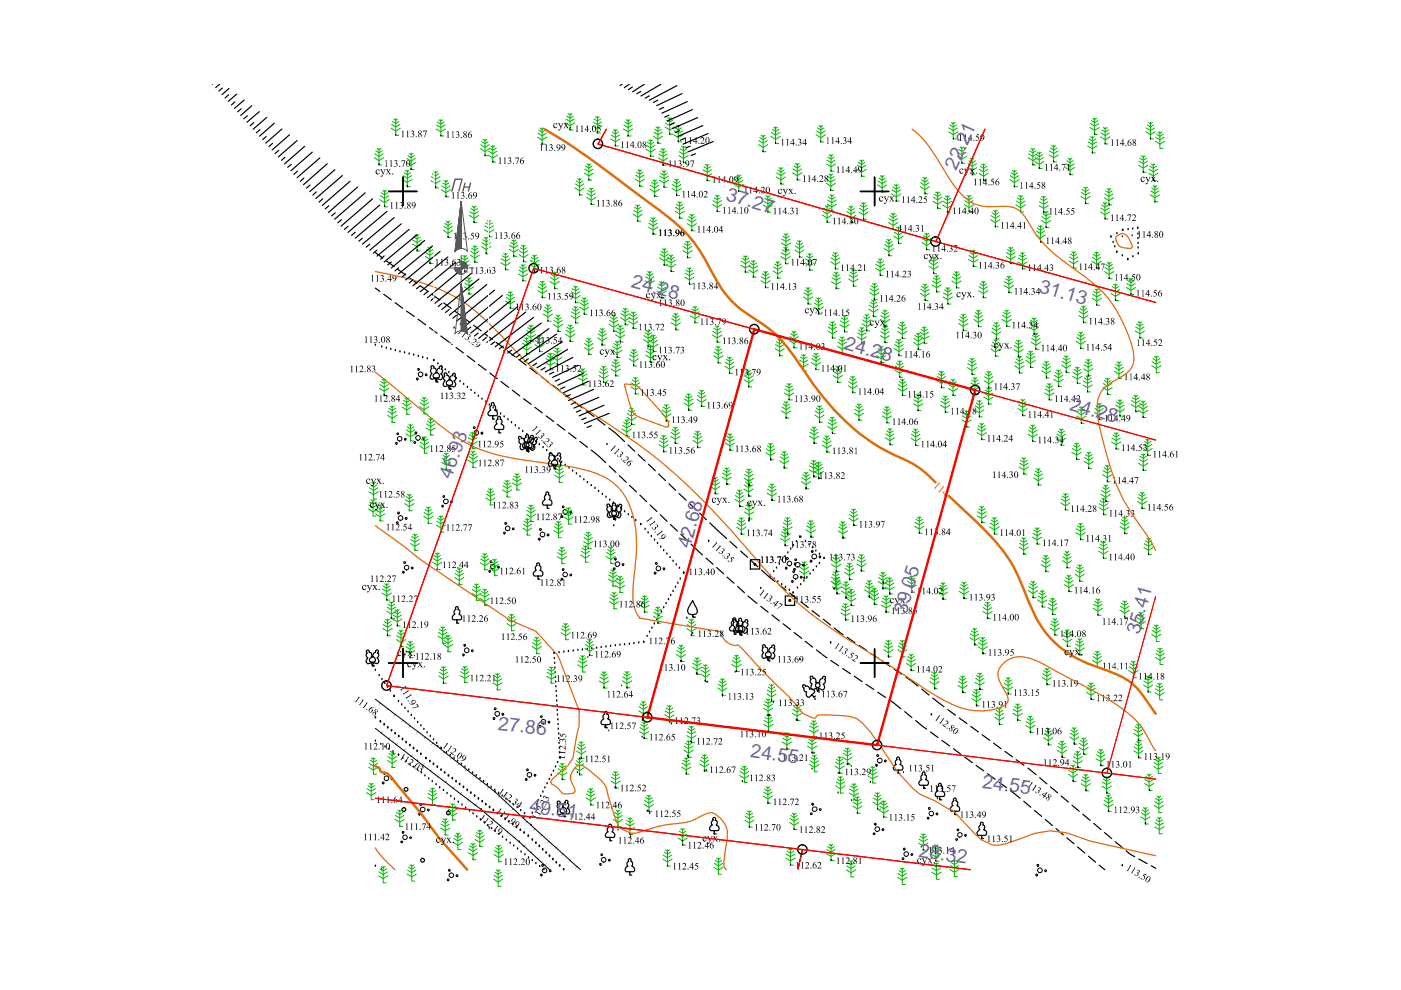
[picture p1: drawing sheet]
<svg xmlns="http://www.w3.org/2000/svg" width="297mm" height="210mm" viewBox="0 0 297 210" stroke-linecap="round" stroke-linejoin="round" font-family="sans-serif">
<defs><g id="words">
<g font-size="4.1" fill="#735cb8">
<text x="202.7" y="36.2" transform="rotate(-66 202.7 36.2)">22.21</text>
<text x="153.8" y="42.4" transform="rotate(17 153.8 42.4)">37.27</text>
<text x="133.6" y="60.8" transform="rotate(15 133.6 60.8)">24.28</text>
<text x="220.1" y="61.8" transform="rotate(17 220.1 61.8)">31.13</text>
<text x="178.8" y="74" transform="rotate(15 178.8 74)">24.28</text>
<text x="226.6" y="86.9" transform="rotate(15 226.6 86.9)">24.28</text>
<text x="95.7" y="101.7" transform="rotate(-70 95.7 101.7)">46.93</text>
<text x="146.3" y="116.5" transform="rotate(-75 146.3 116.5)">42.68</text>
<text x="192.2" y="130.3" transform="rotate(-74 192.2 130.3)">39.05</text>
<text x="241.5" y="134.7" transform="rotate(-74 241.5 134.7)">35.41</text>
<text x="105.5" y="154.8" transform="rotate(6 105.5 154.8)">27.86</text>
<text x="159" y="160.5" transform="rotate(8 159 160.5)">24.55</text>
<text x="208.2" y="167.1" transform="rotate(6 208.2 167.1)">24.55</text>
<text x="112.1" y="172.2" transform="rotate(8 112.1 172.2)">49.51</text>
<text x="194.6" y="181.7" transform="rotate(8 194.6 181.7)">28.32</text>
</g>
<text font-size="2" x="93.2" y="84.5">113.32</text>
</g></defs>
<g fill="none" stroke="#000" stroke-width=".25">
<path d="M79.6 53.6l1.6 1.1M82 55.3l1.6 1.2M84.4 57.1l1.6 1.2M86.8 58.9l1.6 1.2M79.6 61.1l1 .7M81.4 62.4l1.6 1.2M83.8 64.2l1.6 1.2M86.2 66l1.6 1.1M88.6 67.7l1.7 1.2M89.2 60.7l1.6 1.1M91.1 69.5l1.6 1.2M91.7 62.4l1.6 1.2"/>
<path d="M93.5 71.2l2.4 1.8M94.1 64.2l1.6 1.2M96.5 66l3.1 2.4M96.7 73.7l1.6 1.1M99.1 75.4l1.6 1.3M100.4 69l1.6 1.1M101.4 77.3l1.6 1.2M102.8 70.8l1.6 1.2M103.8 79.1l1.6 1.2M105.2 72.6l1.6 1.2M107.6 74.4l1.6 1.2M110 76.2l1.5 1.2"/>
<path d="M112.4 78l1.6 1.2M114.8 79.8l1.5 1.3M106.2 80.9l1.6 1.2M108.6 82.7l1.6 1.2M111 84.5l1.6 1.2M113.4 86.4l1.6 1.1M115.8 88.2l1.6 1.2M117.1 81.7l1.6 1.1M118.2 90l1.6 1.2M119.5 83.5l1.6 1.2M120.6 91.8l1.5 1.2M121.9 85.3l1.6 1.2"/>
<path d="M122.9 93.6l1.6 1.2M124.3 87.1l1.6 1.2M125.3 95.4l3.1 2.7M126.7 88.9l1.6 1.2M129.1 90.7l3.3 2.9M129.2 98.8l1.4 1.4M133.1 94.3l1.5 1.4M135.3 96.4l1.5 1.3M137.5 98.4l1.4 1.4M131.3 100.8l1.5 1.4M133.5 102.9l1.5 1.4M135.7 105l1.4 1.4"/>
<path d="M137.8 107.1l1.5 1.4M139.7 100.5l1.4 1.4M140 109.1l1.4 1.4M141.8 102.6l1.5 1.4M142.2 111.2l1.4 1.4M144 104.6l1.5 1.4M144.4 113.3l1.4 1.4M146.2 106.7l1.4 1.4M146.5 115.4l2.4 2.2M148.3 108.8l1.5 1.4M149.7 118.3l1.5 1.3M150.5 110.9l3.6 3.3"/>
<path d="M154.8 114.8l1.5 1.4M157 116.8l1.5 1.4M159.2 118.8l1.5 1.4M151.9 120.3l1.5 1.4M154.1 122.3l1.5 1.4M156.4 124.3l1.5 1.4M158.6 126.4l1.9 1.5M161.3 128.6l1.6 1.2M161.5 120.9l2.8 2.4M163.7 130.4l1.5 1.3M165.1 123.9l1.6 1.2M166 132.2l1.6 1.3"/>
<path d="M167.4 125.7l1.6 1.3M168.4 134.1l1.6 1.2M169.8 127.6l1.6 1.2M170.7 136l1.6 1.2M172.2 129.5l1.5 1.2M173.1 137.8l1.1 .9M174.4 138.8l.9 .7M174.5 131.3l1.6 1.2M176.9 133.1l1 .9M177.7 133.9l1.1 .7M179.6 135.1l1.7 1.2M182.1 136.8l1.7 1.1"/>
<path d="M184.6 138.5l1.7 1.1M176.1 140l1.7 1.1M178.6 141.7l1.7 1.1M181.1 143.4l1.7 1.1M183.6 145.1l1.7 1.1M186.1 146.8l1.6 1.1M187.1 140.2l1.6 1.1M188.6 148.4l2.4 1.9M189.6 141.9l1.6 1.1M191.8 150.9l1.5 1.2M192.1 143.6l2.5 1.9M194.1 152.8l2.4 1.8"/>
<path d="M195.4 146.1l1.6 1.3M197.3 155.2l1.6 1.2M197.7 148l2.5 1.9M199.7 157l1.6 1.2M201 150.5l1.6 1.1M202.1 158.8l1.7 1.1M203.4 152.2l1.6 1.2M205.8 154l1.6 1.2M208.2 155.8l1.6 1.2M210.7 157.6l1.6 1.2M213.1 159.3l1.6 1.2M204.6 160.5l1.6 1.2"/>
<path d="M207 162.3l1.6 1.1M209.4 164l1.6 1.2M211.8 165.8l1.6 1.2M214.2 167.6l2.1 1.6M215.5 161.1l1.6 1.2M217 169.9l1.6 1.3M217.9 162.9l1.8 1.4M219.3 171.8l1.6 1.3M220.4 164.9l1.6 1.3M221.6 173.7l1.5 1.3M222.7 166.8l1.5 1.3M223.9 175.7l1.5 1.3"/>
<path d="M225 168.8l1.5 1.3M226.2 177.6l1.5 1.3M227.3 170.7l1.5 1.3M228.5 179.6l1.5 1.2M229.6 172.6l1.5 1.3M231.9 174.6l1.5 1.3M234.2 176.5l1.5 1.3M236.5 178.5l1.5 1.2M230.8 181.5l1.5 1.3M233 183.4l1.2 1M238.8 180.4l1.8 1.3M241.4 182.1l1.8 1"/>
<path d="M244.1 183.6l.9 .5"/>
</g>
<!-- layer: SC007 -->
<g fill="none" stroke="#000" stroke-width=".25">
<path d="M159.1 118.7h2v2h-2zM146.9 127.3l.8 1.6 .2 .8-.3 .5-.7 .1-.8-.1-.3-.7 .2-.6zM146.9 130.3v.6h.5M166.5 126.4h2v2h-2z"/>
<circle cx="160" cy="119.7" r=".19"/>
<circle cx="167.4" cy="127.3" r=".19"/>
</g>
<g fill="none" stroke="#00b800" stroke-width=".21">
<path d="M79.4 33.4l.9 .7 1-.7M79.5 32.6l.8 .6 .9-.6M79.7 32l.6 .4 .7-.4M80 31.5l.3 .3 .5-.3M80.3 31.5v3.5h.7M82.9 27.2l1 .6 1-.6M83 26.4l.9 .5 .9-.5M83.2 25.7l.7 .5 .7-.5M83.5 25.2l.4 .3 .4-.3M83.9 25.2v3.5h.6M85.4 38.1l1 .6 .9-.6M85.5 37.3l.9 .5 .8-.5"/>
<path d="M85.7 36.6l.7 .4 .6-.4M85.9 36.1l.5 .3 .3-.3M86.2 34.5l1 .6 1-.6M86.3 33.6l.9 .6 .9-.6M86.4 36.1v3.5h.6M86.5 33l.7 .4 .6-.4M86.8 32.5l.4 .3 .4-.3M87.2 32.5v3.4h.6M91.4 38.3l1 .6 .9-.6M91.4 37.5l1 .5 .9-.5M91.7 36.8l.7 .5 .6-.5M91.9 36.4l.5 .3 .4-.3"/>
<path d="M92.4 36.3v3.5h.6M92.5 27.3l1 .6 .9-.6M92.5 26.5l1 .6 .9-.6M92.8 25.9l.7 .4 .6-.4M93 25.4l.5 .3 .4-.3M93.5 25.4v3.4h.6M93.6 39.4l.9 .6 .9-.6M93.9 38.8l.6 .4 .7-.4M94.1 38.3l.4 .3 .5-.3M94.5 38.2v3.5h.7M101.8 31.5l1 .6 1-.6M101.9 30.7l.9 .5 .9-.5"/>
<path d="M102.1 30.1l.7 .4 .7-.4M102.4 29.5l.4 .3 .4-.3M102.8 29.5v3.5h.7M103.5 32.9l1 .6 1-.6M103.6 32l.9 .6 .9-.6M103.8 31.4l.7 .4 .7-.4M104.1 30.9l.4 .3 .4-.3M104.5 30.9v3.5h.6M114 29.1l.9 .6 1-.6M114 28.2l.9 .6 .9-.6M114.3 27.6l.6 .4 .7-.4M114.5 27.1l.4 .3 .4-.3"/>
<path d="M114.9 27.1v3.5h.7M119.8 26l1.1 .7 .9-.7M120 25.2l.9 .6 .9-.6M120.1 24.6l.8 .4 .6-.4M120.4 24.1l.5 .3 .3-.3M120.9 24v3.6h.6M121.9 39.8l1 .7 1-.7M122 39l.9 .5 .9-.5M122.2 38.4l.7 .4 .7-.4M122.5 37.9l.4 .3 .4-.3M122.9 37.8v3.6h.6M123.9 36.7l.9 .6 1-.6"/>
<path d="M124 35.9l.8 .5 .9-.5M124.2 35.2l.6 .4 .7-.4M124.5 34.8l.3 .3 .5-.3M124.8 34.7v3.5h.7M124.9 39.9l.4 .3 .4-.3M125.3 39.9v3.4h.7M125.6 26.7l1.1 .6 .9-.6M125.8 25.9l.9 .5 .9-.5M125.9 25.2l.8 .5 .6-.5M126.2 24.8l.5 .2 .3-.2M126.7 24.7v3.5h.6M129.5 29.5l1 .6 .9-.6"/>
<path d="M129.6 28.6l.9 .6 .9-.6M129.8 28l.7 .4 .6-.4M130 27.5l.5 .3 .4-.3M130.5 27.5v3.4h.6M132.2 27.3l1 .6 1-.6M132.3 26.5l.9 .6 .9-.6M132.5 25.9l.7 .4 .7-.4M132.8 25.4l.4 .3 .4-.3M133.2 25.4v3.4h.6M134.7 38l.9 .6 1.1-.6M134.7 37.1l.9 .6 .9-.6M135 36.5l.6 .5 .7-.5"/>
<path d="M135.3 36l.3 .3 .5-.3M135.6 36v3.5h.7M136.9 31.6l1.1 .7 .9-.7M137 30.8l1 .6 .9-.6M137.2 30.1l.8 .5 .6-.5M137.5 29.7l.5 .3 .3-.3M137.9 39.3l.9 .5 .9-.5M138 29.6v3.5h.6M138.1 38.7l.7 .4 .7-.4M138.4 38.2l.4 .3 .4-.3M138.5 28.9l1 .6 1-.6M138.6 28l.9 .6 .9-.6"/>
<path d="M138.8 38.1v3.6h.6M138.8 27.4l.7 .5 .7-.5M139.1 26.9l.4 .3 .4-.3M139.5 26.9v3.5h.6M139.6 33.5l1 .6 1-.6M139.7 32.6l.9 .6 .9-.6M139.8 38.2l1 .6 1-.6M139.9 32l.7 .5 .7-.5M139.9 37.3l.9 .6 .9-.6M140.1 36.7l.7 .5 .7-.5M140.2 31.5l.4 .3 .4-.3M140.4 36.2l.4 .3 .4-.3"/>
<path d="M140.6 31.5v3.5h.6M140.8 36.2v3.5h.6M141 26.9l1 .7 1-.7M141.1 26.1l.9 .6 .9-.6M141.3 25.4l.7 .5 .7-.5M141.6 25l.4 .3 .4-.3M142 24.9v3.5h.6M142.5 40l1 .6 .9-.6M142.6 39.1l.9 .6 .9-.6M142.8 38.5l.7 .4 .6-.4M142.8 28.6l1 .6 1-.6M142.9 27.7l.9 .6 .9-.6"/>
<path d="M143 38l.5 .3 .3-.3M143.1 27.1l.7 .4 .7-.4M143.4 26.6l.4 .3 .4-.3M143.5 38v3.4h.6M143.8 26.5v3.6h.6M143.9 33l1 .6 1-.6M144 32.2l.9 .5 .9-.5M144.2 31.5l.7 .5 .7-.5M144.5 31l.4 .3 .4-.3M144.9 31v3.5h.6M148.9 36.8l1 .6 1-.6M149 36l.9 .5 .9-.5"/>
<path d="M149.2 35.3l.7 .5 .7-.5M149.5 34.9l.4 .2 .4-.2M149.9 34.8v3.5h.7M155.7 39.1l.9 .6 1-.6M155.7 38.2l.9 .6 .9-.6M156 37.6l.6 .5 .7-.5M156.3 37.1l.3 .3 .5-.3M156.6 37.1v3.5h.7M160.8 30.6l1 .7 1-.7M160.9 29.8l.9 .6 .9-.6M161.1 29.2l.7 .4 .7-.4M161.4 28.7l.4 .3 .4-.3"/>
<path d="M161.8 28.7v3.5h.6M163.4 28.9l1 .6 1-.6M163.5 28.1l.9 .5 1-.5M163.7 27.4l.7 .5 .7-.5M164 27l.4 .3 .4-.3M164.4 26.9v3.5h.7M164.6 37.5l1 .6 .9-.6M164.7 36.7l.9 .5 .9-.5M164.9 36l.7 .5 .6-.5M165.1 35.6l.5 .3 .3-.3M165.6 35.5v3.5h.6M168 36.6l1 .7 1-.7"/>
<path d="M168.1 35.8l.9 .6 .9-.6M168.3 35.2l.7 .4 .7-.4M168.6 34.7l.4 .3 .4-.3M169 34.6v3.5h.7M173 28.6l1 .6 1-.6M173.1 27.8l.9 .5 .9-.5M173.3 27.1l.7 .5 .7-.5M173.6 26.6l.4 .3 .4-.3M174 26.6v3.5h.7M175.2 38.9l.9 .6 1-.6M175.2 34.8l1 .6 1-.6M175.3 38l.8 .6 .9-.6"/>
<path d="M175.3 34l.9 .5 .9-.5M175.5 37.4l.6 .4 .7-.4M175.5 33.3l.7 .4 .7-.4M175.7 36.9l.4 .3 .4-.3M175.8 32.8l.4 .3 .4-.3M176.1 36.9v3.5h.7M176.2 32.8v3.5h.6M181.7 35.9l1 .6 1-.6M181.8 35.1l.9 .5 .9-.5M182 34.4l.7 .5 .6-.5M182.3 34l.4 .2 .4-.2M182.7 33.9v3.5h.6"/>
<path d="M186.1 39.2l.9 .6 1-.6M186.1 38.4l.9 .5 .9-.5M186.4 37.8l.6 .4 .7-.4M186.6 37.3l.4 .2 .5-.2M187 37.2v3.5h.7M189.3 39.6l.7 .5 .7-.5M189.6 39.2l.4 .3 .4-.3M190 39.1v3.5h.7M195.1 39.6l1 .6 1-.6M195.2 38.7l.9 .6 .9-.6M195.4 38.1l.7 .5 .7-.5M195.7 37.6l.4 .3 .4-.3"/>
<path d="M196.1 37.6v3.5h.6M201.1 27.9l1 .7 1-.7M201.2 27.1l.9 .6 .9-.6M201.4 26.5l.7 .4 .7-.4M201.7 26l.4 .3 .4-.3M202.1 26v3.5h.6M202.9 33.1l1 .6 1-.6M203 32.3l.9 .6 .9-.6M203.2 31.7l.7 .4 .7-.4M203.5 31.2l.4 .3 .4-.3M203.9 31.2v3.4h.7M205.1 35.6l1 .6 1-.6"/>
<path d="M205.2 34.7l.9 .6 .9-.6M205.4 34.1l.7 .4 .7-.4M205.7 33.6l.4 .3 .4-.3M206.1 33.6v3.4h.7M207.6 36.7l.9 .7 1-.7M207.6 35.9l.9 .5 .9-.5M207.9 35.3l.6 .4 .7-.4M208.2 34.8l.3 .3 .4-.3M208.5 34.8v3.5h.7M214.1 38.1l1 .6 1-.6M214.2 37.3l.9 .5 .9-.5M214.4 36.6l.7 .5 .7-.5"/>
<path d="M214.7 36.2l.4 .2 .4-.2M215.1 36.1v3.5h.6M218 33.4l1 .7 1-.7M218.1 32.6l.9 .6 .9-.6M218.3 32l.7 .4 .7-.4M218.6 31.5l.4 .3 .4-.3M219 31.5v3.5h.6M219.4 34.2l.9 .6 1-.6M219.5 33.4l.8 .6 .9-.6M219.7 32.8l.6 .4 .7-.4M220 32.3l.3 .3 .5-.3M220.3 32.3v3.4h.7"/>
<path d="M222.4 32.9l1 .5 1-.5M222.5 32l.9 .6 .9-.6M222.7 31.4l.7 .4 .7-.4M223 30.9l.4 .3 .4-.3M223.4 30.8v3.5h.6M225.9 35.5l1 .7 .9-.7M226 34.7l.9 .6 .9-.6M226.2 34.1l.7 .4 .6-.4M226.5 33.6l.4 .3 .4-.3M226.9 33.5v3.5h.6M229.8 39.7l.4 .3 .4-.3M230.2 39.7v3.5h.6"/>
<path d="M230.6 30.9l1 .6 1-.6M230.7 30.1l.9 .5 .9-.5M230.9 29.5l.7 .4 .7-.4M231.1 27.1l1 .5 1-.5M231.2 29l.4 .3 .4-.3M231.2 26.2l.9 .6 .9-.6M231.4 25.6l.7 .4 .7-.4M231.6 29v3.4h.6M231.7 25.1l.4 .3 .4-.3M232.1 25v3.5h.6M233.3 29l1 .6 1-.6M233.4 28.2l.9 .5 .9-.5"/>
<path d="M233.6 27.6l.7 .4 .7-.4M233.9 27.1l.4 .2 .4-.2M234.3 27v3.5h.7M235.1 39.9v3.5h.7M241.4 35l1 .6 1-.6M241.5 34.2l.9 .5 .9-.5M241.7 33.5l.7 .5 .7-.5M242 33.1l.4 .3 .4-.3M242.4 33v3.5h.6M243 27.9l.9 .7 1-.7M243 27.1l.9 .6 .9-.6M243.2 26.5l.7 .4 .7-.4"/>
<path d="M243.5 26l.4 .3 .4-.3M243.5 36.7l1 .6 1-.6M243.6 35.9l.9 .5 .9-.5M243.8 35.3l.7 .4 .7-.4M243.9 26v3.5h.7M244.1 34.8l.4 .3 .4-.3M244.2 39.8l.7 .5 .7-.5M244.5 39.4l.4 .3 .4-.3M244.5 34.8v3.4h.7M244.9 39.3v3.5h.6M244.9 29.9l1 .7 1-.7M245 29.1l.9 .5 .9-.5"/>
<path d="M245.2 28.4l.7 .5 .7-.5M245.5 28l.4 .3 .4-.3M245.9 27.9v3.6h.6M80.6 42.3l.9 .7 1-.7M80.6 41.5l.9 .5 .9-.5M80.9 40.9l.6 .4 .7-.4M81.2 40.4l.3 .3 .5-.3M81.5 40.3v3.6h.7M87.4 51.7l1 .6 1-.6M87.5 50.9l.9 .5 .9-.5M87.7 50.2l.7 .5 .7-.5M88 49.8l.4 .2 .4-.2"/>
<path d="M88.4 49.7v3.5h.7M90.2 54.4l.9 .6 1-.6M90.3 53.6l.8 .5 .9-.5M90.5 52.9l.6 .4 .7-.4M90.7 52.4l.4 .3 .4-.3M91.1 52.4v3.5h.7M93.6 40.2l.9 .7 1-.7M94 48.9l1 .6 1-.6M94.1 48l.9 .6 .9-.6M94.3 47.4l.7 .4 .7-.4M94.6 46.9l.4 .3 .4-.3M95 46.9v3.5h.6"/>
<path d="M97.5 56.1l1.1 .7 .9-.7M97.6 55.3l1 .5 .8-.5M97.8 54.7l.8 .4 .6-.4M98.1 54.2l.5 .3 .3-.3M98.6 54.1v3.6h.6M98.8 59.4l.6 .4 .7-.4M99 58.9l.4 .3 .4-.3M99.4 58.8v3.6h.7M99.5 45.7l1 .6 1-.6M99.6 44.9l.9 .5 .9-.5M99.7 54.1l1 .6 .9-.6M99.8 53.3l.9 .5 .9-.5"/>
<path d="M99.8 44.2l.7 .5 .7-.5M100 52.6l.7 .5 .6-.5M100.1 43.7l.4 .3 .4-.3M100.3 52.2l.4 .3 .4-.3M100.5 43.7v3.5h.6M100.7 52.1v3.5h.6M102.1 52.3l1 .6 1-.6M102.2 51.4l.9 .6 .9-.6M102.4 50.8l.7 .5 .7-.5M102.7 50.3l.4 .3 .4-.3M102.7 48.7l1 .6 1-.6M102.8 47.9l.9 .5 .9-.5"/>
<path d="M103 47.2l.7 .5 .7-.5M103.1 50.3v3.5h.6M103.3 46.8l.4 .2 .4-.2M103.7 46.7v3.5h.6M106.2 55.7l1 .6 1-.6M106.3 54.9l.9 .5 .9-.5M106.5 54.2l.7 .5 .7-.5M106.8 53.8l.4 .2 .4-.2M107.2 53.7v3.5h.6M108 52.9l.9 .6 1-.6M108 52l.9 .6 .9-.6M108.2 51.4l.7 .4 .7-.4"/>
<path d="M108.5 50.9l.4 .3 .4-.3M108.9 50.8v3.6h.7M109.9 58.1l1 .6 1-.6M110 57.2l.9 .6 .9-.6M110 54l1 .6 1-.6M110.1 53.2l.9 .5 .9-.5M110.2 56.6l.7 .5 .7-.5M110.3 52.5l.7 .5 .7-.5M110.5 56.1l.4 .3 .4-.3M110.6 52l.4 .3 .4-.3M110.9 56.1v3.5h.6M111 52v3.5h.6"/>
<path d="M112.4 56l.9 .7 1-.7M112.4 55.2l.9 .6 .9-.6M112.6 54.6l.7 .4 .7-.4M112.9 54.1l.4 .3 .4-.3M113.3 54.1v3.5h.7M114.6 59.6l.4 .3 .4-.3M115 59.6v3.5h.6M116.6 59.7l1 .6 1-.6M116.7 58.8l.9 .6 .9-.6M116.9 58.2l.7 .5 .7-.5M117.2 57.7l.4 .3 .4-.3M117.6 57.7v3.5h.6"/>
<path d="M124.4 41.9l.9 .6 1-.6M124.5 41l.8 .6 .9-.6M124.7 40.4l.6 .4 .7-.4M134.2 45.4l1 .6 1-.6M134.3 44.6l.9 .5 .9-.5M134.5 43.9l.7 .5 .7-.5M134.8 43.5l.4 .3 .4-.3M135.2 43.4v3.5h.6M136.8 59.5l1 .7 .9-.7M136.9 58.7l.9 .6 .8-.6M137.1 58.1l.7 .4 .6-.4M137.3 57.6l.5 .3 .3-.3"/>
<path d="M137.5 48.1l1 .7 1-.7M137.6 47.3l.9 .6 .9-.6M137.8 57.5v3.5h.6M137.8 46.7l.7 .4 .7-.4M137.8 40.1l1 .7 1-.7M138.1 46.2l.4 .3 .4-.3M138.5 46.1v3.6h.6M139.8 54.7l1 .6 1-.6M139.9 59.7l.4 .3 .4-.3M139.9 53.9l.9 .5 .9-.5M140.1 53.3l.7 .4 .7-.4M140.3 59.7v3.5h.6"/>
<path d="M140.4 52.7l.4 .3 .4-.3M140.8 52.7v3.5h.7M141.3 56l1 .7 1-.7M141.4 55.2l.9 .6 .9-.6M141.6 54.6l.7 .4 .7-.4M141.9 54.1l.4 .3 .4-.3M142.3 54.1v3.5h.6M143.1 44.8l1 .6 1-.6M143.2 43.9l.9 .6 .9-.6M143.4 43.3l.7 .4 .7-.4M143.7 42.8l.4 .3 .4-.3M144.1 42.8v3.5h.6"/>
<path d="M144.8 53.1l1 .7 1-.7M144.9 52.3l.9 .5 .9-.5M145.1 51.6l.7 .5 .7-.5M145.2 58.8l1 .6 1-.6M145.3 57.9l.9 .6 .9-.6M145.4 51.2l.4 .3 .4-.3M145.5 57.3l.7 .4 .7-.4M145.7 47.4l1 .6 1-.6M145.8 56.8l.4 .3 .4-.3M145.8 51.1v3.6h.6M145.8 46.6l.9 .5 .9-.5M146 45.9l.7 .5 .7-.5"/>
<path d="M146.2 56.8v3.4h.6M146.3 45.5l.4 .3 .4-.3M146.7 45.4v3.5h.6M151.1 43.4l1 .6 .9-.6M151.2 42.5l.9 .6 .9-.6M151.4 41.9l.7 .4 .6-.4M151.7 41.4l.4 .3 .4-.3M152.1 41.4v3.5h.6M157.1 56.2l.9 .6 1-.6M157.1 55.4l.9 .5 .9-.5M157.4 54.7l.6 .5 .8-.5M157.6 54.3l.4 .3 .5-.3"/>
<path d="M158 54.2v3.5h.7M158.8 57.2l.9 .7 1-.7M158.8 56.4l.9 .5 .9-.5M159 55.8l.7 .4 .7-.4M159.3 55.3l.4 .3 .4-.3M159.7 55.2v3.6h.7M161.3 59.5l1 .6 1-.6M161.4 58.7l.9 .5 .9-.5M161.6 58l.7 .5 .7-.5M161.8 43.5l1 .6 1-.6M161.9 57.6l.4 .3 .4-.3M161.9 42.7l.9 .5 .9-.5"/>
<path d="M162.1 42l.7 .5 .7-.5M162.3 57.5v3.5h.6M162.4 41.5l.4 .3 .4-.3M162.8 41.5v3.5h.6M163.9 57.4l1 .7 1-.7M164 56.6l.9 .6 .9-.6M164.2 56l.7 .4 .7-.4M164.5 55.5l.4 .3 .4-.3M164.9 55.5v3.5h.6M165.6 54.4l1 .6 1-.6M165.7 53.6l.9 .5 .9-.5M165.7 51.5l.9 .6 1-.6"/>
<path d="M165.7 50.7l.9 .5 1-.5M165.9 53l.7 .4 .7-.4M165.9 50l.7 .5 .7-.5M166.2 52.5l.4 .2 .4-.2M166.2 49.6l.4 .3 .4-.3M166.6 52.4v3.5h.6M166.6 49.5v3.5h.7M168.5 53l1 .6 1-.6M168.6 52.2l.9 .5 .9-.5M168.8 51.6l.7 .4 .7-.4M169.1 51.1l.4 .3 .4-.3M169.5 51v3.5h.6"/>
<path d="M170.7 55.8l1 .6 1-.6M170.8 54.9l.9 .6 .9-.6M171 54.3l.7 .4 .7-.4M171.3 53.8l.4 .3 .4-.3M171.7 53.8v3.5h.6M174.4 45.6l.9 .6 1.1-.6M174.5 44.8l.8 .5 .9-.5M174.7 44.2l.6 .4 .8-.4M175 43.6l.3 .3 .5-.3M175.3 43.6v3.5h.7M175.4 43.3l1 .6 1-.6M175.5 42.4l.9 .6 .9-.6"/>
<path d="M175.7 41.8l.7 .4 .7-.4M176 41.3l.4 .3 .4-.3M176.1 55.5l1 .6 1-.6M176.2 54.7l.9 .5 .9-.5M176.3 59.7l1 .6 1-.6M176.4 41.3v3.5h.6M176.4 58.9l.9 .5 .9-.5M176.4 54.1l.7 .4 .7-.4M176.6 58.3l.7 .4 .7-.4M176.7 53.6l.4 .3 .4-.3M176.9 57.8l.4 .2 .4-.2M177.1 53.6v3.4h.7"/>
<path d="M177.3 57.7v3.5h.6M179.5 45.7l.9 .6 1-.6M179.5 44.9l.9 .5 .9-.5M179.7 44.2l.7 .5 .7-.5M180 59.2l.9 .6 1-.6M180 43.7l.4 .3 .4-.3M180 58.3l.9 .6 .9-.6M180.3 57.7l.6 .4 .7-.4M180.4 43.7v3.5h.7M180.6 57.2l.3 .3 .5-.3M180.9 57.2v3.5h.7M182.1 45l1 .6 1-.6"/>
<path d="M182.2 44.2l.9 .5 .9-.5M182.4 43.5l.7 .4 .7-.4M182.7 43l.4 .3 .4-.3M183.1 43v3.5h.6M185.6 56.9l1 .6 1-.6M185.7 56l.9 .6 .9-.6M185.9 55.4l.7 .4 .7-.4M186.2 54.9l.4 .3 .4-.3M186.6 54.9v3.5h.6M187.5 52.7l1 .6 .9-.6M187.6 51.9l.9 .5 .9-.5M187.8 51.2l.7 .5 .6-.5"/>
<path d="M188 50.8l.5 .3 .3-.3M188.4 47.2l1 .6 1-.6M188.5 50.7v3.5h.6M188.5 46.4l.9 .5 .9-.5M188.7 45.7l.7 .5 .7-.5M189 45.3l.4 .3 .4-.3M189 41.1l1 .6 1-.6M189.1 40.3l.9 .5 .9-.5M189.4 45.2v3.5h.6M189.5 50.1l1 .6 1-.6M189.6 49.2l.9 .6 .9-.6M189.8 48.6l.7 .5 .7-.5"/>
<path d="M190.1 48.1l.4 .3 .4-.3M190.5 48.1v3.5h.6M195.5 51.4l1 .7 .9-.7M195.6 50.6l.9 .5 .9-.5M195.8 50l.7 .4 .6-.4M196.1 49.5l.4 .3 .4-.3M196.5 49.4v3.6h.6M197 56.5l1 .6 .9-.6M197.1 55.6l.9 .6 .8-.6M197.3 55l.7 .5 .6-.5M197.6 54.5l.4 .3 .4-.3M197.7 59.6l.9 .5 .9-.5"/>
<path d="M197.8 42.7l1 .6 1-.6M197.9 58.9l.7 .5 .7-.5M197.9 41.8l.9 .6 .9-.6M198 54.5v3.5h.6M198.1 41.2l.7 .5 .7-.5M198.2 58.5l.4 .2 .4-.2M198.4 40.7l.4 .3 .4-.3M198.6 58.4v3.5h.6M198.8 40.7v3.5h.6M199.9 43.5l1 .6 .9-.6M199.9 42.7l1 .5 .9-.5M200.2 42l.7 .5 .6-.5"/>
<path d="M200.4 41.5l.5 .3 .4-.3M200.9 41.5v3.5h.6M201.8 59.6l1 .6 1-.6M201.9 58.7l.9 .6 .9-.6M202.1 58.1l.7 .4 .7-.4M202.4 57.6l.4 .3 .4-.3M202.8 57.6v3.4h.6M204.5 43.4l.9 .6 1.1-.6M204.6 42.5l.8 .6 .9-.6M204.8 41.9l.6 .5 .7-.5M205.1 41.4l.3 .3 .5-.3M205.4 55l1 .6 .9-.6"/>
<path d="M205.4 41.4v3.5h.7M205.4 54.2l1 .5 .9-.5M205.7 53.6l.7 .4 .7-.4M206 53.1l.4 .2 .4-.2M206.4 53v3.5h.6M208.1 59.7l.4 .3 .4-.3M208.5 59.6v3.5h.6M210 46.6l1 .6 1-.6M210.1 45.7l.9 .6 .9-.6M210.3 45.1l.7 .5 .7-.5M210.6 44.6l.4 .3 .4-.3M211 44.6v3.5h.7"/>
<path d="M213 59.7l.9 .6 .9-.6M213.2 59.1l.7 .4 .7-.4M213.3 54.4l1 .6 1-.6M213.4 53.6l.9 .5 .9-.5M213.5 58.6l.4 .3 .4-.3M213.6 52.9l.7 .5 .7-.5M213.9 58.5v3.6h.6M213.9 52.5l.4 .2 .4-.2M214.3 52.4v3.5h.6M215.4 43.4l1 .7 1-.7M215.5 42.6l.9 .6 .9-.6M215.7 42l.7 .4 .7-.4"/>
<path d="M215.8 55.5l1 .6 1-.6M215.9 54.7l.9 .5 .9-.5M216 41.5l.4 .3 .4-.3M216.1 54.1l.7 .4 .7-.4M216.4 53.6l.4 .3 .4-.3M216.4 41.4v3.6h.6M216.8 53.6v3.4h.6M219.6 49.8l1 .7 1-.7M219.7 49l.9 .5 .9-.5M219.9 48.3l.7 .5 .7-.5M220.2 47.9l.4 .3 .4-.3M220.3 43.6l1 .6 1-.6"/>
<path d="M220.4 42.8l.9 .5 .9-.5M220.6 47.8v3.6h.6M220.6 42.1l.7 .4 .7-.4M220.8 46.8l1 .6 1-.6M220.9 41.7l.4 .3 .4-.3M220.9 45.9l.9 .6 .9-.6M221.1 45.3l.7 .5 .7-.5M221.3 41.6v3.5h.6M221.4 44.8l.4 .3 .4-.3M221.8 44.8v3.5h.6M226.7 55.3l.9 .7 1-.7M226.7 54.5l.9 .5 .9-.5"/>
<path d="M226.9 53.8l.7 .5 .7-.5M227.2 53.4l.4 .3 .4-.3M227.6 53.3v3.6h.7M229.2 41.7l1 .6 .9-.6M229.3 40.8l.9 .6 .9-.6M229.5 40.2l.7 .4 .6-.4M231.5 55.4l1 .6 1-.6M231.6 54.6l.9 .5 .9-.5M231.8 53.9l.7 .5 .7-.5M232.1 53.5l.4 .3 .4-.3M232.5 53.4v3.5h.6M233.3 44.9l1 .7 1-.7"/>
<path d="M233.4 44.1l.9 .6 .9-.6M233.6 43.5l.7 .4 .7-.4M233.9 43l.4 .3 .4-.3M234.1 42l1 .5 1-.5M234.2 57.6l1 .6 .9-.6M234.2 41.1l.9 .6 .9-.6M234.3 42.9v3.5h.6M234.3 56.7l.9 .6 .9-.6M234.4 40.5l.7 .4 .7-.4M234.5 56.1l.7 .5 .6-.5M234.7 40l.4 .3 .4-.3M234.8 55.6l.4 .3 .4-.3"/>
<path d="M235.2 55.6v3.5h.6M239.1 59.5l.7 .4 .7-.4M239.4 59l.4 .3 .4-.3M239.8 59v3.4h.6M243.9 41.3l1 .6 1-.6M244 40.5l.9 .5 .8-.5M98.5 60.8l.9 .7 1-.7M98.6 60l.8 .6 .9-.6M107.2 63.8l1 .7 1-.7M107.3 63l.9 .6 .9-.6M107.5 62.4l.7 .4 .7-.4M107.8 61.9l.4 .3 .4-.3"/>
<path d="M108.2 61.8v3.6h.6M110.7 73.6l1 .6 .9-.6M110.8 72.8l.9 .5 .9-.5M111 72.1l.7 .5 .7-.5M111.3 71.6l.4 .3 .4-.3M111.6 71l1 .5 .9-.5M111.7 70.1l.9 .6 .9-.6M111.7 71.6v3.5h.6M111.9 69.5l.7 .4 .6-.4M112.2 69l.4 .3 .4-.3M112.6 68.9v3.5h.6M113.4 73.1l1 .6 1-.6"/>
<path d="M113.5 72.2l.9 .6 .9-.6M113.7 71.6l.7 .4 .7-.4M114 71.1l.4 .3 .4-.3M114 61.6l1 .6 1-.6M114.1 60.8l.9 .5 .9-.5M114.3 60.2l.7 .4 .7-.4M114.4 71.1v3.4h.6M115.2 66.6l1 .6 .9-.6M115.3 65.7l.9 .6 .9-.6M115.5 65.1l.7 .5 .6-.5M115.7 76.9l1 .6 .9-.6M115.8 76l.9 .6 .9-.6"/>
<path d="M115.8 64.6l.4 .3 .4-.3M116 75.4l.7 .5 .6-.5M116.2 64.6v3.5h.6M116.2 74.9l.5 .3 .4-.3M116.7 74.9v3.5h.6M117.2 75.8l1 .6 .9-.6M117.3 75l.9 .5 .8-.5M117.3 68.8l1 .6 1-.6M117.4 67.9l.9 .6 .9-.6M117.5 74.3l.7 .5 .6-.5M117.6 67.3l.7 .5 .7-.5M117.7 73.8l.5 .3 .3-.3"/>
<path d="M117.9 66.8l.4 .3 .4-.3M118.2 73.8v3.5h.6M118.3 66.8v3.5h.7M119.9 70.9l1 .6 1-.6M120 70l.9 .6 .9-.6M120.2 69.4l.7 .5 .7-.5M120.5 68.9l.4 .3 .4-.3M120.9 68.9v3.5h.6M121 62.7l1 .6 1-.6M121.1 67l.9 .6 1-.6M121.1 61.8l.9 .6 .9-.6M121.2 66.1l.8 .6 .9-.6"/>
<path d="M121.3 61.2l.7 .4 .7-.4M121.4 65.5l.6 .5 .7-.5M121.6 60.7l.4 .3 .4-.3M121.7 65l.3 .3 .5-.3M122 65v3.5h.7M122 60.7v3.5h.7M122.7 79.3l.9 .5 .9-.5M122.9 78.7l.7 .4 .6-.4M122.9 65.1l1 .6 .9-.6M123 64.3l.9 .5 .9-.5M123.1 78.2l.5 .3 .4-.3M123.2 63.6l.7 .5 .6-.5"/>
<path d="M123.5 63.2l.4 .3 .4-.3M123.6 78.1v3.5h.6M123.9 73.7l.9 .6 1-.6M123.9 63.1v3.5h.6M124 72.9l.8 .5 .9-.5M124.2 72.2l.6 .4 .7-.4M124.5 71.8l.3 .3 .5-.3M124.8 71.7v3.5h.7M126.7 71.6l1 .7 1-.7M126.8 70.8l.9 .5 .9-.5M127 79.6l1 .6 1-.6M127 70.1l.7 .5 .7-.5"/>
<path d="M127.1 78.8l.9 .5 .9-.5M127.3 69.7l.4 .3 .4-.3M127.3 78.1l.7 .5 .7-.5M127.6 77.7l.4 .2 .4-.2M127.7 69.6v3.6h.6M128 77.6v3.5h.6M129.2 68.7l.9 .7 1-.7M129.2 67.9l.9 .6 .9-.6M129.5 67.3l.6 .4 .8-.4M129.6 78.2l1 .6 1-.6M129.7 77.4l.9 .5 .8-.5M129.8 66.8l.3 .3 .5-.3"/>
<path d="M129.9 76.8l.7 .4 .6-.4M129.9 74.3l1 .6 1-.6M130 73.5l.9 .5 .8-.5M130.1 66.8v3.5h.7M130.2 76.3l.4 .2 .4-.2M130.2 72.9l.7 .4 .7-.4M130.5 72.3l.4 .3 .4-.3M130.5 71l1 .6 1-.6M130.6 76.2v3.5h.6M130.6 70.2l.9 .5 .9-.5M130.8 69.6l.7 .4 .7-.4M130.9 72.3v3.5h.6"/>
<path d="M131.1 69l.4 .3 .4-.3M131.5 69v3.5h.7M131.6 67.4l.9 .6 1.1-.6M131.7 66.5l.8 .6 1-.6M131.9 65.9l.6 .4 .8-.4M132.2 65.4l.3 .3 .5-.3M132.5 65.4v3.5h.7M133.3 68.1l1 .6 1-.6M133.4 76.1l1 .6 .9-.6M133.4 67.3l.9 .6 .9-.6M133.5 75.2l.9 .6 .9-.6M133.6 66.7l.7 .4 .7-.4"/>
<path d="M133.7 74.6l.7 .5 .6-.5M133.9 66.2l.4 .3 .4-.3M134 74.1l.4 .3 .4-.3M134.3 66.1v3.5h.6M134.4 74.1v3.5h.6M136.4 72l1 .6 1-.6M136.5 71.2l.9 .5 .9-.5M136.7 70.5l.7 .5 .7-.5M136.9 75.3l1 .6 1-.6M137 74.5l.9 .5 .9-.5M137 70.1l.4 .3 .4-.3M137.2 73.8l.7 .5 .7-.5"/>
<path d="M137.4 70v3.5h.6M137.5 73.4l.4 .2 .4-.2M137.5 73l1 .6 1-.6M137.6 72.1l.9 .6 .9-.6M137.8 71.5l.7 .5 .7-.5M137.9 73.3v3.5h.7M138.1 71l.4 .3 .4-.3M138.5 71v3.5h.6M139.3 61.7l1 .6 1-.6M139.4 60.9l.9 .5 .9-.5M139.6 60.2l.7 .5 .7-.5M142.3 68.4l1 .6 1-.6"/>
<path d="M142.4 67.6l.9 .5 .9-.5M142.6 66.9l.7 .5 .7-.5M142.9 66.5l.4 .3 .4-.3M143.3 66.4v3.5h.6M146.3 67l1.1 .6 .9-.6M146.4 66.1l1 .6 .9-.6M146.6 65.5l.8 .4 .6-.4M146.9 65l.5 .3 .3-.3M147.4 64.9v3.6h.6M151 71l1.1 .7 .9-.7M151.1 70.2l1 .6 .9-.6M151.3 75.4l1 .7 .9-.7"/>
<path d="M151.3 69.6l.8 .4 .6-.4M151.4 74.6l.9 .6 .9-.6M151.6 74l.7 .4 .7-.4M151.6 69.1l.5 .3 .3-.3M151.8 73.5l.5 .3 .4-.3M152.1 69v3.6h.6M152.3 73.4v3.6h.6M153.7 77.7l1 .6 1-.6M153.8 76.8l.9 .6 .9-.6M154 76.2l.7 .4 .7-.4M154.3 75.7l.4 .3 .4-.3M154.7 75.7v3.5h.6"/>
<path d="M157.9 79.7l.9 .6 .8-.6M158.1 79.1l.7 .4 .6-.4M158.3 78.6l.5 .3 .3-.3M158.8 78.5v3.5h.6M164.3 73.9l1 .6 1-.6M164.4 73.1l.9 .5 .9-.5M164.6 72.4l.7 .5 .7-.5M164.9 72l.4 .3 .4-.3M165.3 71.9v3.5h.6M167.3 72.2l1.1 .7 .9-.7M167.4 71.4l1 .6 .8-.6M167.6 70.8l.8 .4 .6-.4"/>
<path d="M167.9 70.3l.5 .3 .3-.3M168.4 70.2v3.5h.6M169.4 77.2l1 .6 1-.6M169.5 76.3l.9 .6 .9-.6M169.7 75.7l.7 .4 .7-.4M170 75.2l.4 .3 .4-.3M170.3 62.9l1 .7 1-.7M170.4 75.1v3.6h.6M170.4 62.1l.9 .6 .9-.6M170.6 61.5l.7 .4 .7-.4M170.9 61l.4 .3 .4-.3M171.3 61v3.5h.7"/>
<path d="M172 76.9l1 .6 1-.6M172.1 76l.9 .6 .9-.6M172.3 75.4l.7 .5 .7-.5M172.6 74.9l.4 .3 .4-.3M172.6 65.1l1 .6 .9-.6M172.7 64.3l.9 .5 .9-.5M172.9 63.6l.7 .5 .6-.5M173 74.9v3.5h.7M173.1 63.2l.5 .2 .3-.2M173.6 63.1v3.5h.6M175.5 70.2l1 .6 1-.6M175.6 69.3l.9 .6 .9-.6"/>
<path d="M175.8 68.7l.7 .4 .7-.4M176.1 68.2l.4 .3 .4-.3M176.5 68.2v3.5h.6M176.6 79.6l1 .6 1-.6M176.7 78.8l.9 .5 .9-.5M177 78.1l.6 .5 .7-.5M177.2 77.7l.4 .2 .4-.2M177.6 73.4l1 .6 .9-.6M177.6 77.6v3.5h.7M177.7 72.6l.9 .5 .9-.5M177.9 71.9l.7 .5 .6-.5M178.1 68.8l1 .7 .9-.7"/>
<path d="M178.1 71.5l.5 .3 .3-.3M178.2 68l.9 .6 .9-.6M178.4 67.4l.7 .4 .6-.4M178.6 71.4v3.5h.6M178.6 66.9l.5 .3 .4-.3M179.1 66.8v3.6h.6M180.4 79.8l.4 .3 .4-.3M180.8 79.8v3.5h.6M181.7 71.4l1 .6 1-.6M181.8 70.6l.9 .5 .9-.5M182 69.9l.7 .5 .7-.5M182.3 69.5l.4 .3 .4-.3"/>
<path d="M182.7 69.4v3.5h.6M182.8 68.7l1 .6 .9-.6M182.9 67.8l.9 .6 .9-.6M183.1 67.2l.7 .4 .6-.4M183.4 66.7l.4 .3 .4-.3M183.8 66.7v3.4h.6M184.2 65.6l1 .6 1-.6M184.3 64.7l.9 .6 .9-.6M184.4 62.1l1 .6 1-.6M184.5 61.2l.9 .6 .9-.6M184.5 64.1l.7 .5 .7-.5M184.7 60.6l.7 .4 .7-.4"/>
<path d="M184.8 63.6l.4 .3 .4-.3M185 60.1l.4 .3 .4-.3M185.2 63.6v3.5h.6M185.4 60.1v3.4h.6M185.8 75.4l1 .6 1-.6M185.9 74.5l.9 .6 .9-.6M186.1 73.9l.7 .5 .7-.5M186.4 73.4l.4 .3 .4-.3M186.6 71.2l1 .6 1-.6M186.6 67.7l1 .7 1-.7M186.7 70.3l.9 .6 .9-.6M186.7 66.9l.9 .6 1-.6"/>
<path d="M186.8 73.4v3.5h.7M186.9 69.7l.7 .4 .7-.4M186.9 66.3l.7 .4 .7-.4M187.2 69.2l.4 .3 .4-.3M187.2 65.8l.4 .3 .4-.3M187.6 69.2v3.4h.7M187.6 65.7v3.6h.7M189.6 73.9l1 .6 1-.6M189.7 73.1l.9 .5 .9-.5M189.7 78.5l1.1 .6 .9-.6M189.8 77.6l1 .6 .8-.6M189.9 72.4l.7 .5 .7-.5"/>
<path d="M190 77l.8 .5 .6-.5M190.2 72l.4 .3 .4-.3M190.3 70.3l1 .6 1-.6M190.3 76.5l.5 .3 .3-.3M190.4 69.4l.9 .6 .9-.6M190.6 71.9v3.5h.6M190.6 68.8l.7 .4 .7-.4M190.8 76.5v3.5h.6M190.9 68.3l.4 .3 .4-.3M191.3 68.2v3.6h.6M193.7 72.6l1 .6 1-.6M193.8 71.8l.9 .5 .9-.5"/>
<path d="M194 71.1l.7 .5 .7-.5M194.3 70.7l.4 .3 .4-.3M194.7 70.6v3.5h.6M195 71.3l1 .6 .9-.6M195.1 70.4l.9 .6 .9-.6M195.1 62.2l1 .6 1-.6M195.2 61.3l.9 .6 .9-.6M195.3 69.8l.7 .4 .6-.4M195.4 60.7l.7 .5 .7-.5M195.5 69.3l.5 .3 .3-.3M195.7 60.2l.4 .3 .4-.3M196 69.3v3.5h.6"/>
<path d="M196.1 60.2v3.5h.7M197.6 60.4l1 .6 1-.6M198.7 79.8l.9 .6 .9-.6M198.9 79.2l.7 .5 .7-.5M199.2 78.7l.4 .3 .4-.3M199.6 78.7v3.5h.6M199.9 62.9l1.1 .7 .9-.7M200 62.1l1 .6 .8-.6M200.2 61.5l.8 .4 .6-.4M200.5 61l.5 .3 .3-.3M201 61v3.5h.6M203.2 68.6l1 .6 1-.6"/>
<path d="M203.3 67.7l.9 .6 .9-.6M203.5 67.1l.7 .5 .7-.5M203.8 66.6l.4 .3 .4-.3M204.2 66.6v3.5h.7M205.1 77.9l1 .7 1-.7M205.2 77.1l.9 .5 .9-.5M205.4 76.5l.7 .4 .7-.4M205.7 76l.4 .3 .4-.3M206.1 75.9v3.5h.6M206.5 67.7l.9 .7 1-.7M206.5 66.9l.9 .6 1-.6M206.8 66.3l.6 .4 .8-.4"/>
<path d="M207.1 65.8l.3 .3 .5-.3M207.4 65.7v3.6h.7M207.5 61.6l1 .6 1-.6M207.6 60.8l.9 .5 .9-.5M207.8 60.2l.7 .4 .7-.4M208.7 79.9l.9 .5 .9-.5M209 79.2l.6 .5 .7-.5M209.2 78.8l.4 .3 .4-.3M209.6 78.7v3.6h.7M210.1 74l1 .6 .9-.6M210.2 73.2l.9 .5 .9-.5M210.3 70.4l.9 .6 1-.6"/>
<path d="M210.4 69.6l.8 .5 .9-.5M210.4 72.6l.7 .4 .7-.4M210.6 68.9l.6 .4 .7-.4M210.7 72.1l.4 .2 .4-.2M210.8 68.4l.4 .3 .4-.3M211.1 72v3.5h.6M211.2 68.4v3.5h.7M212.4 67.7l1 .6 1-.6M212.6 66.9l.8 .5 .9-.5M212.8 66.3l.6 .4 .7-.4M212.9 60.5l1 .7 1-.7M213 65.8l.4 .2 .4-.2"/>
<path d="M213.4 65.7v3.5h.7M215 74.1l.9 .6 1-.6M215.1 73.3l.8 .5 .9-.5M215.1 77.6l1 .6 1-.6M215.2 76.8l.9 .5 .9-.5M215.3 72.6l.6 .5 .7-.5M215.4 76.1l.7 .5 .7-.5M215.5 72.2l.4 .2 .4-.2M215.7 75.6l.4 .3 .4-.3M215.9 72.1v3.5h.7M216.1 75.6v3.5h.7M217.5 76.4l1 .6 1-.6"/>
<path d="M217.6 75.6l.9 .5 .9-.5M217.8 74.9l.7 .5 .7-.5M218.1 74.5l.4 .3 .4-.3M218.2 69.4l1 .6 1-.6M218.4 68.5l.8 .6 .9-.6M218.5 74.4v3.5h.6M218.5 67.9l.7 .5 .7-.5M218.6 72.6l1 .6 1-.6M218.7 71.8l.9 .5 .9-.5M218.8 67.4l.4 .3 .4-.3M218.9 71.1l.7 .4 .7-.4M219.2 70.6l.4 .3 .4-.3"/>
<path d="M219.2 67.4v3.5h.7M219.6 70.6v3.5h.7M220.9 78.6l.9 .6 1-.6M220.9 77.8l.9 .5 .9-.5M221.1 77.1l.7 .5 .7-.5M221.4 76.7l.4 .3 .5-.3M221.8 76.6v3.5h.7M223.5 79.6l1 .5 .8-.5M223.7 79l.8 .4 .6-.4M224 78.5l.5 .3 .3-.3M224.5 78.4v3.6h.6M225.1 77.4l1 .7 .9-.7"/>
<path d="M225.2 76.6l.9 .5 .8-.5M225.4 75.9l.7 .5 .6-.5M225.6 75.5l.5 .3 .3-.3M226.1 75.4v3.6h.6M227.4 79.8l1 .6 1-.6M227.5 79l.9 .5 .9-.5M227.7 78.3l.7 .5 .7-.5M228 77.9l.4 .2 .4-.2M228.2 72.4l1 .6 .9-.6M228.3 71.5l.9 .6 .8-.6M228.4 77.8v3.5h.7M228.5 70.9l.7 .5 .6-.5"/>
<path d="M228.7 66.9l1 .6 1-.6M228.8 70.4l.4 .3 .3-.3M228.8 66l.9 .6 .9-.6M229 65.4l.7 .5 .7-.5M229.2 70.4v3.5h.6M229.3 64.9l.4 .3 .4-.3M229.7 64.9v3.5h.6M229.7 78.2l1 .6 1-.6M229.8 77.3l.9 .6 .9-.6M230 76.7l.7 .4 .7-.4M230.2 79.7l.4 .3 .4-.3M230.3 76.2l.4 .3 .4-.3"/>
<path d="M230.6 79.6v3.5h.6M230.7 76.2v3.5h.7M231.6 63.2l.9 .6 1.1-.6M231.6 62.4l.9 .5 .9-.5M231.9 61.8l.6 .4 .8-.4M232.2 61.3l.3 .3 .5-.3M232.5 61.3v3.4h.7M235.5 62.2l1 .6 1-.6M235.6 61.4l.9 .5 .9-.5M235.8 60.7l.7 .5 .7-.5M236.1 60.3l.4 .2 .4-.2M236.3 78.7l.9 .6 1-.6"/>
<path d="M236.3 77.9l.9 .5 .9-.5M236.5 60.2v3.5h.7M236.6 77.3l.6 .4 .7-.4M236.8 76.8l.4 .2 .4-.2M237.2 76.7v3.5h.7M238.8 61l1 .6 .9-.6M238.9 60.1l.9 .6 .9-.6M240.7 70.2l1 .6 1-.6M240.8 69.3l.9 .6 .9-.6M241 68.7l.7 .4 .7-.4M241.3 68.2l.4 .3 .4-.3M241.7 68.2v3.5h.6"/>
<path d="M244.2 77.5l1 .6 1-.6M244.3 76.7l.9 .5 .8-.5M244.5 76l.7 .5 .7-.5M244.8 75.6l.4 .3 .4-.3M245.2 75.5v3.5h.6M80.4 82.3l1 .7 1-.7M80.6 81.5l.8 .6 .9-.6M80.7 80.9l.7 .4 .7-.4M81 80.4l.4 .3 .4-.3M81.4 80.3v3.6h.7M82.2 88.1l.9 .6 1.1-.6M82.3 87.2l.8 .6 .9-.6"/>
<path d="M82.5 86.6l.6 .4 .8-.4M82.8 86.1l.3 .3 .5-.3M83.1 86.1v3.5h.7M85.3 86.3l.9 .7 1-.7M85.3 85.5l.9 .6 .9-.6M85.6 84.9l.6 .4 .7-.4M85.9 84.4l.3 .3 .5-.3M86.1 92l.9 .6 1.1-.6M86.1 91.1l.9 .6 1-.6M86.2 84.3v3.5h.7M86.4 90.5l.6 .4 .8-.4M86.7 90l.3 .3 .5-.3"/>
<path d="M87 90v3.5h.7M88.9 86.2l1 .7 1-.7M89 94.6l1 .6 1-.6M89 85.4l.9 .5 .9-.5M89.1 93.8l.9 .5 .9-.5M89.2 84.8l.7 .4 .7-.4M89.3 93.1l.7 .5 .7-.5M89.5 84.3l.4 .3 .4-.3M89.6 92.6l.4 .3 .4-.3M89.9 84.2v3.6h.7M90 92.6v3.5h.6M90.3 90.7l1 .7 1-.7"/>
<path d="M90.4 89.9l.9 .6 .9-.6M90.6 89.3l.7 .4 .7-.4M90.9 88.8l.4 .3 .4-.3M91.3 88.7v3.5h.6M93.6 98l1 .6 1-.6M93.7 97.2l.9 .5 .9-.5M93.9 96.6l.7 .4 .7-.4M94.2 96.1l.4 .3 .4-.3M94.6 96.1v3.4h.7M99.2 93.6l1 .6 1-.6M99.3 97.6l1 .7 1-.7M99.3 92.8l.9 .5 .9-.5"/>
<path d="M99.4 96.8l.9 .6 .9-.6M99.5 92.2l.7 .4 .7-.4M99.6 96.2l.7 .4 .7-.4M99.8 91.7l.4 .3 .4-.3M99.9 95.7l.4 .3 .4-.3M100.2 91.7v3.4h.6M100.3 95.6v3.5h.6M117.7 99.9l.9 .6 .9-.6M117.9 99.3l.7 .4 .7-.4M118.2 98.8l.4 .3 .4-.3M118.6 98.8v3.5h.6M122.6 80.1l1 .6 .9-.6"/>
<path d="M131.9 91l1 .6 1-.6M132 90.2l.9 .5 .9-.5M132.2 89.5l.7 .5 .7-.5M132.5 89l.4 .3 .4-.3M132.9 89v3.5h.6M132.9 88.5l1 .6 1-.6M133 87.7l.9 .5 .9-.5M133.2 87l.7 .5 .7-.5M133.5 86.5l.4 .3 .4-.3M133.7 82l1 .6 1-.6M133.8 81.2l.9 .5 .9-.5M133.9 86.5v3.5h.6"/>
<path d="M134 80.6l.7 .4 .7-.4M134.3 80.1l.4 .2 .4-.2M134.7 80v3.5h.7M139.7 94.3l1 .6 1-.6M139.8 93.5l.9 .5 .9-.5M140 92.8l.7 .5 .7-.5M140.3 92.3l.4 .3 .4-.3M140.3 87.8l1 .6 1-.6M140.4 87l.9 .5 .9-.5M140.6 86.3l.7 .4 .7-.4M140.7 92.3v3.5h.7M140.9 85.8l.4 .3 .4-.3"/>
<path d="M141.3 85.8v3.5h.6M142.2 92.5l1 .6 1-.6M142.3 91.7l.9 .5 .9-.5M142.5 91.1l.7 .4 .7-.4M142.8 90.6l.4 .3 .4-.3M143.2 90.6v3.4h.6M145 85.5l1 .6 1-.6M145.1 84.6l.9 .6 .9-.6M145.3 84l.7 .5 .7-.5M145.6 83.5l.4 .3 .4-.3M146 83.5v3.5h.6M146.9 93.4l1 .6 1-.6"/>
<path d="M147 92.5l.9 .6 .9-.6M147.2 91.9l.7 .5 .7-.5M147.5 91.4l.4 .3 .4-.3M147.8 84.7l1 .6 .9-.6M147.9 83.9l.9 .5 .8-.5M147.9 91.4v3.5h.6M148.1 83.2l.7 .5 .6-.5M148.4 82.8l.4 .2 .4-.2M148.8 82.7v3.5h.6M153.4 99.7l.7 .5 .7-.5M153.7 99.2l.4 .3 .4-.3M153.8 93.9l1 .7 .9-.7"/>
<path d="M153.9 93.1l.9 .6 .9-.6M154.1 99.2v3.5h.6M154.1 92.5l.7 .4 .6-.4M154.3 92l.5 .3 .4-.3M154.8 91.9v3.6h.6M157.8 80.5l1 .7 .9-.7M158.1 99.9l.7 .5 .7-.5M158.4 99.5l.4 .2 .4-.2M158.8 99.4v3.5h.6M162.4 96l1 .6 .9-.6M162.5 95.2l.9 .5 .9-.5M162.7 94.5l.7 .5 .6-.5"/>
<path d="M162.9 94.1l.5 .2 .3-.2M163.4 94v3.5h.6M165.3 97.7l1 .6 1-.6M165.4 96.9l.9 .5 .9-.5M165.6 96.2l.7 .5 .7-.5M165.7 87.1l1 .7 .9-.7M165.8 86.3l.9 .6 .9-.6M165.9 95.8l.4 .3 .4-.3M166 85.6l.7 .5 .6-.5M166.2 85.2l.5 .3 .3-.3M166.3 95.7v3.5h.6M166.3 83.3l1 .6 1-.6"/>
<path d="M166.4 82.5l.9 .5 .9-.5M166.6 81.8l.7 .5 .7-.5M166.7 85.1v3.5h.6M166.9 81.4l.4 .2 .4-.2M167.3 81.3v3.5h.7M171.5 99.6l1 .6 1-.6M171.6 98.8l.9 .5 .9-.5M171.6 92.5l1 .6 1-.6M171.7 91.7l.9 .5 .9-.5M171.8 98.1l.7 .5 .7-.5M171.9 91l.7 .5 .7-.5M172.1 97.7l.4 .2 .4-.2"/>
<path d="M172.2 90.6l.4 .2 .4-.2M172.5 97.6v3.5h.6M172.6 99.9l1 .7 1-.7M172.6 90.5v3.5h.6M172.7 99.1l.9 .6 .9-.6M172.8 88l.9 .6 1-.6M172.8 87.2l.9 .5 .9-.5M172.9 98.5l.7 .4 .7-.4M173.1 86.5l.6 .5 .7-.5M173.2 98l.4 .3 .4-.3M173.4 86.1l.3 .3 .5-.3M173.6 98v3.5h.6"/>
<path d="M173.7 86v3.5h.7M174.3 94.4l1 .6 1-.6M174.4 93.5l.9 .6 .9-.6M174.6 92.9l.7 .4 .7-.4M174.9 92.4l.4 .3 .4-.3M175.3 92.4v3.5h.6M175.5 90.4l.9 .6 1.1-.6M175.6 89.6l.8 .5 .9-.5M175.8 88.9l.6 .5 .8-.5M176.1 88.5l.3 .2 .5-.2M176.4 88.4v3.5h.7M179.8 81.8l1 .6 1-.6"/>
<path d="M179.9 80.9l.9 .6 .9-.6M180.1 80.3l.7 .4 .7-.4M181.1 87.6l1 .6 1-.6M181.2 86.8l.9 .5 .9-.5M181.4 86.1l.7 .5 .7-.5M181.7 85.7l.4 .2 .4-.2M182.1 85.6v3.5h.7M187.1 88.2l.9 .6 1-.6M187.2 87.3l.8 .6 .9-.6M187.4 86.7l.6 .5 .7-.5M187.6 86.2l.4 .3 .4-.3M187.7 92.8l1 .6 1-.6"/>
<path d="M187.8 92l.9 .5 .9-.5M188 91.4l.7 .4 .7-.4M188 86.2v3.5h.7M188.3 90.9l.4 .3 .4-.3M188.7 90.8v3.5h.6M190.4 82.4l.9 .6 1-.6M190.5 81.5l.8 .6 .9-.6M190.7 80.9l.6 .5 .7-.5M190.9 80.4l.4 .3 .4-.3M191.3 80.4v3.5h.7M193.2 92.9l.9 .7 1-.7M193.3 92.1l.8 .6 .9-.6"/>
<path d="M193.5 91.4l.6 .5 .7-.5M193.7 85.6l.9 .6 1-.6M193.7 91l.4 .3 .4-.3M193.8 84.8l.8 .5 .9-.5M194 84.1l.6 .5 .7-.5M194.1 90.9v3.5h.7M194.3 83.7l.3 .2 .5-.2M194.6 83.6v3.5h.7M198.6 80.7l1 .6 1-.6M199.4 85.9l1 .6 1-.6M199.5 85.1l.9 .5 .9-.5M199.7 84.5l.7 .4 .7-.4"/>
<path d="M200 84l.4 .3 .4-.3M200.4 83.9v3.5h.6M201.1 82.4l1 .6 .9-.6M201.2 81.5l.9 .6 .8-.6M201.4 80.9l.7 .5 .6-.5M201.6 80.4l.5 .3 .3-.3M202.1 80.4v3.5h.6M204 89l.9 .7 1.1-.7M204 88.2l.9 .5 1-.5M204.3 87.5l.6 .5 .8-.5M204.6 87.1l.3 .3 .5-.3M204.9 87v3.6h.7"/>
<path d="M205.7 82l1 .6 1-.6M205.8 81.2l.9 .5 .9-.5M206 80.6l.7 .4 .7-.4M206.3 80.1l.4 .3 .4-.3M206.6 86.9l1 .6 1-.6M206.7 80.1v3.4h.6M206.8 86.1l.8 .5 .9-.5M207 85.4l.6 .5 .7-.5M207.1 91.7l1.1 .6 .9-.6M207.2 90.9l1 .5 .8-.5M207.2 85l.4 .2 .4-.2M207.4 90.3l.8 .4 .6-.4"/>
<path d="M207.6 84.9v3.5h.7M207.7 89.8l.5 .3 .3-.3M208.2 89.7v3.5h.6M208.6 84.2l1 .6 1-.6M208.7 83.4l.9 .5 .9-.5M208.7 80.7l.9 .7 1-.7M208.9 82.7l.7 .4 .7-.4M209.2 82.3l.4 .3 .4-.3M209.6 82.2v3.5h.6M215.9 86.7l.9 .5 1-.5M215.9 85.8l.9 .6 .9-.6M216.1 99l1 .7 1-.7"/>
<path d="M216.2 85.2l.6 .4 .7-.4M216.2 98.2l.9 .6 .9-.6M216.4 97.6l.7 .4 .7-.4M216.5 84.7l.3 .3 .5-.3M216.7 97.1l.4 .3 .4-.3M216.8 84.7v3.4h.7M217.1 97v3.5h.6M218 92.1l.9 .6 1-.6M218.1 91.2l.8 .6 .9-.6M218.3 90.6l.6 .5 .7-.5M218.6 90.1l.3 .3 .5-.3M218.9 90.1v3.5h.7"/>
<path d="M219.5 99.9l.6 .4 .7-.4M219.7 99.4l.4 .3 .4-.3M220.1 99.4v3.4h.7M221.5 83.3l1 .6 1-.6M221.6 82.5l.9 .5 .9-.5M221.8 81.8l.7 .5 .6-.5M222.1 81.4l.4 .2 .4-.2M222.5 81.3v3.5h.6M223.4 80.4l1.1 .7 .9-.7M224 92.9l1 .6 1-.6M224.1 92.1l.9 .5 .9-.5M224.3 91.4l.7 .5 .7-.5"/>
<path d="M224.6 91l.4 .3 .4-.3M225 90.9v3.5h.6M227.2 95.9l1.1 .6 .9-.6M227.4 95.1l.9 .5 .9-.5M227.6 94.4l.7 .5 .6-.5M227.8 94l.5 .2 .3-.2M228.3 88.2l.9 .7 1.1-.7M228.3 93.9v3.5h.6M228.3 87.4l.9 .5 .9-.5M228.6 86.7l.6 .5 .8-.5M228.9 86.3l.3 .3 .5-.3M229.2 86.2v3.5h.7"/>
<path d="M229.6 81.6l1 .6 1-.6M229.7 80.8l.9 .5 .9-.5M229.9 97.8l.9 .7 1-.7M229.9 80.1l.7 .5 .7-.5M230 97l.8 .6 .9-.6M230.2 96.4l.6 .4 .7-.4M230.5 95.9l.3 .3 .5-.3M230.8 95.8v3.6h.7M232.1 87.5l.9 .6 1-.6M232.2 86.6l.8 .6 .9-.6M232.4 86l.6 .4 .7-.4M232.7 85.5l.3 .3 .5-.3"/>
<path d="M233 85.5v3.5h.7M233.8 82.2l1 .6 1-.6M233.9 99.8l.9 .5 .9-.5M233.9 81.3l.9 .6 .9-.6M234.1 99.1l.7 .5 .7-.5M234.1 80.7l.7 .4 .7-.4M234.4 98.7l.4 .3 .4-.3M234.4 80.2l.4 .3 .4-.3M234.8 98.6v3.6h.6M234.8 80.2v3.5h.7M235.7 93.7l.9 .6 1-.6M235.8 92.9l.8 .5 .9-.5"/>
<path d="M236 92.2l.6 .5 .7-.5M236.3 91.8l.3 .2 .5-.2M236.4 86.7l1 .6 1-.6M236.5 85.9l.9 .5 .9-.5M236.6 91.7v3.5h.7M236.7 85.3l.7 .4 .7-.4M237 84.8l.4 .3 .4-.3M237.4 84.8v3.4h.7M239.8 85.8l1 .6 1-.6M239.9 84.9l.9 .6 .9-.6M240.1 84.3l.7 .5 .7-.5M240.4 83.8l.4 .3 .4-.3"/>
<path d="M240.8 83.8v3.5h.6M241.4 87l1 .6 1-.6M241.4 98.2l1 .6 1-.6M241.5 86.2l.9 .5 .8-.5M241.5 97.4l.9 .5 .9-.5M241.7 85.6l.7 .4 .6-.4M241.7 96.7l.7 .5 .7-.5M242 85l.4 .3 .4-.3M242 96.3l.4 .3 .4-.3M242.4 95.1l.9 .6 1-.6M242.4 85v3.5h.6M242.4 96.2v3.5h.6"/>
<path d="M242.4 94.2l.9 .6 .9-.6M242.7 93.6l.6 .4 .7-.4M242.9 93.1l.4 .3 .4-.3M243.3 93.1v3.5h.7M78.1 107.9l1 .6 1-.6M78.2 107.1l.9 .5 .9-.5M78.2 104.3l1 .6 1-.6M78.3 103.4l.9 .6 .9-.6M78.4 106.4l.7 .5 .7-.5M78.5 102.8l.7 .5 .7-.5M78.7 106l.4 .3 .4-.3M78.8 102.3l.4 .3 .4-.3"/>
<path d="M79.1 105.9v3.5h.6M79.2 102.3v3.5h.6M79.6 109l1 .6 1-.6M79.7 108.1l.9 .6 .9-.6M79.9 107.5l.7 .4 .7-.4M80.2 107l.4 .3 .4-.3M80.6 107v3.4h.6M85.8 106.8l1 .6 1-.6M85.9 105.9l.9 .6 .9-.6M86.1 105.3l.7 .4 .7-.4M86.4 104.8l.4 .3 .4-.3M86.8 104.8v3.5h.6"/>
<path d="M87 115.2l1 .6 .9-.6M87.1 114.4l.9 .5 .9-.5M87.3 113.7l.7 .5 .6-.5M87.6 113.3l.4 .2 .4-.2M88 113.2v3.5h.6M89.8 109.5l1 .6 1-.6M89.9 108.7l.9 .5 .9-.5M90.1 108l.7 .5 .7-.5M90.4 107.5l.4 .3 .4-.3M90.8 107.5v3.5h.6M91.7 119.2l1 .6 1-.6M91.8 118.4l.9 .6 .9-.6"/>
<path d="M92 117.8l.7 .4 .7-.4M92.3 117.3l.4 .3 .4-.3M92.5 111.3l1 .6 .9-.6M92.6 110.5l.9 .5 .9-.5M92.7 117.2v3.5h.6M92.8 109.9l.7 .4 .6-.4M93.1 109.4l.4 .3 .4-.3M93.5 109.3v3.5h.6M101.8 119.3l1 .6 1-.6M101.9 118.5l.9 .5 .9-.5M102.1 117.9l.7 .4 .7-.4M102.4 117.4l.4 .3 .4-.3"/>
<path d="M102.8 117.3v3.5h.6M103 105.6l1 .6 .9-.6M103.1 104.7l.9 .6 .9-.6M103.3 104.1l.7 .5 .6-.5M103.6 103.6l.4 .3 .4-.3M104 119.7l.9 .5 .8-.5M104 103.6v3.5h.6M104.2 119l.7 .5 .6-.5M104.4 118.6l.5 .3 .3-.3M104.9 118.5v3.5h.6M106.5 103.8l1 .7 1-.7M106.6 103l.9 .5 .9-.5"/>
<path d="M106.8 102.4l.7 .4 .7-.4M107.1 101.9l.4 .3 .4-.3M107.5 101.9v3.5h.7M108.6 102.4l1 .6 1-.6M108.7 101.6l.9 .5 .9-.5M108.9 100.9l.7 .4 .7-.4M109.2 100.5l.4 .2 .4-.2M109.6 100.4v3.5h.6M110.8 112l1 .6 1-.6M110.9 111.1l.9 .6 .9-.6M111.1 110.5l.7 .4 .7-.4M111.4 110l.4 .3 .4-.3"/>
<path d="M111.6 109.1l1 .6 .9-.6M111.7 108.2l.9 .6 .9-.6M111.8 109.9v3.6h.6M111.9 107.6l.7 .4 .6-.4M112.2 107.1l.4 .3 .4-.3M112.6 107.1v3.5h.6M117.4 112.5l1 .6 1-.6M117.5 111.7l.9 .5 .9-.5M117.6 100.8l1 .6 1-.6M117.7 111l.7 .5 .7-.5M118 110.6l.4 .3 .4-.3M118.2 118l.9 .6 1-.6"/>
<path d="M118.2 117.2l.9 .5 .9-.5M118.4 110.5v3.5h.6M118.4 116.5l.7 .5 .7-.5M118.7 116.1l.4 .2 .4-.2M119.1 116v3.5h.7M119.5 109.6l1.1 .6 .9-.6M119.6 108.8l1 .5 .9-.5M119.8 108.1l.8 .5 .6-.5M120.1 107.7l.5 .3 .3-.3M120.6 107.6v3.5h.6M123.1 117.7l1 .6 1-.6M123.2 116.8l.9 .6 .9-.6"/>
<path d="M123.4 116.2l.7 .5 .7-.5M123.7 115.7l.4 .3 .4-.3M123.7 114.8l1 .6 1-.6M123.8 114l.9 .5 .9-.5M124 113.3l.7 .4 .7-.4M124.1 115.7v3.5h.7M124.3 112.9l.4 .2 .4-.2M124.7 112.8v3.5h.6M128.5 118l1 .6 1-.6M128.6 117.1l.9 .6 .9-.6M128.8 116.5l.7 .5 .7-.5M129.1 116l.4 .3 .4-.3"/>
<path d="M129.5 116v3.5h.6M150.7 103.2l.9 .6 1-.6M150.7 102.3l.9 .6 .9-.6M151 101.7l.6 .5 .7-.5M151.3 101.2l.3 .3 .5-.3M151.6 101.2v3.5h.7M153.1 101.2l1 .6 1-.6M153.2 100.3l.9 .6 .9-.6M155.8 105.9l1 .6 1-.6M155.9 105.1l.9 .5 .9-.5M156.1 104.4l.7 .5 .7-.5M156.2 111.8l1 .6 1-.6"/>
<path d="M156.3 110.9l.9 .6 .9-.6M156.4 103.9l.4 .3 .4-.3M156.5 110.3l.7 .4 .7-.4M156.8 109.8l.4 .3 .4-.3M156.8 103.9v3.5h.7M157.2 109.8v3.5h.6M157.7 103.7l1 .6 1-.6M157.8 102.8l.9 .6 .9-.6M157.8 101.4l1 .6 1-.6M157.9 108.5l.9 .6 1-.6M157.9 100.6l.9 .5 .9-.5M157.9 107.7l.9 .5 .9-.5"/>
<path d="M158 102.2l.7 .5 .7-.5M158.2 107.1l.6 .4 .7-.4M158.3 101.7l.4 .3 .4-.3M158.5 106.6l.3 .2 .5-.2M158.7 101.7v3.5h.6M158.8 106.6v3.4h.7M162.6 104.6l1.1 .6 .9-.6M162.7 103.7l1 .6 .8-.6M162.9 103.1l.8 .4 .6-.4M163.2 102.6l.5 .3 .3-.3M163.7 102.6v3.5h.6M165.5 114.2l1 .6 .9-.6"/>
<path d="M165.6 113.4l.9 .5 .8-.5M165.8 112.7l.7 .5 .6-.5M166 111.7l1 .6 1-.6M166.1 110.9l.9 .5 .9-.5M166.1 112.2l.4 .3 .4-.3M166.3 110.2l.7 .5 .7-.5M166.5 112.2v3.5h.6M166.6 109.8l.4 .3 .4-.3M167 109.7v3.5h.6M169.8 119.6l.7 .5 .7-.5M169.9 102.1l1 .6 1-.6M170 101.3l.9 .5 .9-.5"/>
<path d="M170.1 119.1l.4 .3 .4-.3M170.2 100.6l.7 .5 .7-.5M170.5 100.2l.4 .3 .4-.3M170.5 119.1v3.5h.7M170.9 100.1v3.5h.6M170.9 112.4l1 .6 1-.6M171 111.5l.9 .6 .9-.6M171.2 110.9l.7 .4 .7-.4M171.5 110.4l.4 .3 .4-.3M171.9 110.4v3.5h.7M176.3 119.7l1 .6 1-.6M176.4 118.8l.9 .6 .9-.6"/>
<path d="M176.6 118.2l.7 .5 .7-.5M176.9 117.7l.4 .3 .4-.3M177.3 117.7v3.5h.6M177.7 112.6l1 .6 1-.6M177.8 111.7l.9 .6 .9-.6M178 111.1l.7 .4 .7-.4M178.3 110.6l.4 .3 .4-.3M178.7 110.6v3.5h.6M179.4 119.9l.7 .5 .7-.5M179.7 119.4l.4 .3 .4-.3M180 109.9l1 .6 .9-.6M180.1 109.1l.9 .5 .9-.5"/>
<path d="M180.1 119.4v3.5h.6M180.3 108.5l.7 .4 .7-.4M180.6 108l.4 .2 .4-.2M181 107.9v3.5h.6M181.7 119.5l.9 .7 1-.7M181.7 118.7l.9 .6 .9-.6M181.9 118.1l.7 .4 .7-.4M182.2 117.6l.4 .3 .4-.3M182.6 117.6v3.5h.7M193.9 111.6l1 .6 1-.6M194 110.7l.9 .6 .9-.6M194.2 110.1l.7 .4 .7-.4"/>
<path d="M194.5 109.6l.4 .3 .4-.3M194.9 109.6v3.5h.6M207.2 109.3l1 .6 1-.6M207.3 108.5l.9 .6 .9-.6M207.5 107.9l.7 .4 .7-.4M207.8 107.4l.4 .3 .4-.3M208.2 107.4v3.4h.6M209.8 111.7l1 .7 1-.7M209.9 110.9l.9 .6 .9-.6M210.1 110.3l.7 .4 .7-.4M210.4 109.8l.4 .3 .4-.3M210.8 109.7v3.5h.7"/>
<path d="M216.1 116l.9 .6 1-.6M216.2 115.2l.8 .5 .9-.5M216.4 114.6l.6 .4 .7-.4M216.7 114l.3 .3 .5-.3M217 114v3.5h.7M218.9 113.9l1 .6 1-.6M219 113l.9 .6 .9-.6M219.2 101.3l.9 .6 1-.6M219.2 112.4l.7 .5 .7-.5M219.2 100.5l.9 .5 .9-.5M219.5 111.9l.4 .3 .4-.3M219.9 111.9v3.5h.6"/>
<path d="M220.7 119.7l1 .6 1-.6M220.9 118.9l.8 .5 .9-.5M221.1 118.2l.6 .5 .7-.5M221.3 117.8l.4 .3 .4-.3M221.7 117.7v3.5h.7M224.9 106.6l1 .6 1-.6M225 105.8l.9 .5 .9-.5M225.2 105.2l.7 .4 .7-.4M225.3 118.9l.9 .6 1-.6M225.3 118.1l.9 .5 .9-.5M225.5 104.7l.4 .3 .4-.3M225.6 117.4l.6 .5 .7-.5"/>
<path d="M225.8 116.9l.4 .3 .5-.3M225.9 104.6v3.5h.6M226.2 116.9v3.5h.7M228.1 112.9l1 .6 1-.6M228.2 112.1l.9 .5 .9-.5M228.4 111.5l.7 .4 .7-.4M228.5 119.8l.4 .3 .4-.3M228.7 111l.4 .3 .4-.3M228.9 119.8v3.5h.7M229.1 111v3.4h.6M233 116.9l.9 .6 1.1-.6M233 107.6l1 .6 1-.6"/>
<path d="M233 116l.9 .6 .9-.6M233.1 106.8l.9 .6 .9-.6M233.3 115.4l.6 .4 .8-.4M233.3 106.2l.7 .4 .7-.4M233.5 104.8l.9 .7 1-.7M233.6 114.9l.3 .3 .5-.3M233.6 104l.8 .6 .9-.6M233.6 105.7l.4 .3 .4-.3M233.8 103.4l.6 .4 .7-.4M233.8 100.6l1 .7 1-.7M233.9 114.9v3.5h.7M234 105.6v3.5h.6"/>
<path d="M234.1 102.9l.3 .3 .5-.3M234.4 102.8v3.5h.7M237.4 111.6l1.1 .7 .9-.7M237.6 110.8l.9 .6 .9-.6M237.7 110.2l.8 .4 .6-.4M238 109.7l.5 .3 .3-.3M238.5 109.6v3.6h.6M241.2 106.3l.9 .6 1-.6M241.3 105.5l.8 .5 .9-.5M241.5 104.9l.6 .4 .7-.4M241.8 104.4l.3 .3 .5-.3M242.1 104.4v3.4h.7"/>
<path d="M242.5 116.1l1 .6 1-.6M242.6 115.3l.9 .5 .9-.5M242.8 114.6l.7 .5 .7-.5M243.1 114.1l.4 .3 .4-.3M243.5 114.1v3.5h.6M81 125.7l1 .7 1-.7M81.1 124.9l.9 .5 .9-.5M81.2 133.3l1 .6 .9-.6M81.2 132.4l1 .6 .9-.6M81.3 124.2l.7 .5 .7-.5M81.4 131.8l.8 .4 .6-.4M81.6 123.8l.4 .3 .4-.3"/>
<path d="M81.7 131.3l.5 .3 .4-.3M82 123.7v3.6h.6M82 129.6l1 .6 1-.6M82.1 128.7l.9 .6 .9-.6M82.2 131.3v3.5h.6M82.3 128.1l.7 .5 .7-.5M82.6 127.6l.4 .3 .4-.3M83 127.6v3.5h.7M83.2 131.2l1 .6 1-.6M83.3 130.4l.9 .5 .9-.5M83.5 129.8l.7 .4 .7-.4M83.8 129.3l.4 .2 .4-.2"/>
<path d="M84 135.6l1 .6 1-.6M84.1 134.7l.9 .6 .9-.6M84.2 129.2v3.5h.7M84.3 134.2l.7 .4 .7-.4M84.6 133.6l.4 .3 .4-.3M85 133.6v3.5h.6M86 138l1 .6 .9-.6M86.1 137.1l.9 .6 .8-.6M86.3 136.5l.7 .4 .6-.4M86.6 136l.4 .3 .4-.3M87 135.9v3.5h.6M92.9 134.9l1 .6 1-.6"/>
<path d="M93 134.1l.9 .5 .9-.5M93.2 133.4l.7 .5 .7-.5M93.5 132.9l.4 .3 .4-.3M93.9 132.9v3.5h.6M94 136.7l1 .6 1-.6M94.1 135.8l.9 .6 .9-.6M94.3 135.2l.7 .4 .7-.4M94.6 134.7l.4 .3 .4-.3M95 134.7v3.5h.6M96.4 122.4l1 .7 .9-.7M96.5 121.6l.9 .5 .9-.5M96.7 120.9l.7 .5 .6-.5"/>
<path d="M97 120.5l.4 .3 .4-.3M97.4 120.4v3.6h.6M100 125.8l1 .6 1-.6M100.1 125l.9 .5 .9-.5M100.3 124.3l.7 .5 .7-.5M100.6 123.8l.4 .3 .4-.3M101 123.8v3.5h.6M101.8 126.9l1 .6 1-.6M101.9 126l.9 .6 .9-.6M102.1 125.4l.7 .5 .7-.5M102.4 124.9l.4 .3 .4-.3M102.8 124.9v3.5h.6"/>
<path d="M103.9 120.5l1 .7 .9-.7M107.5 132.2l1 .6 .9-.6M107.6 131.4l.9 .5 .8-.5M107.8 130.7l.7 .5 .6-.5M108 130.3l.5 .3 .3-.3M108.5 130.2v3.5h.6M112.8 137.1l1 .6 1-.6M112.9 136.3l.9 .5 .9-.5M113.1 135.6l.7 .5 .7-.5M113.4 135.1l.4 .3 .4-.3M113.8 135.1v3.5h.6M119 134.2l.9 .6 1-.6"/>
<path d="M119 133.3l.9 .6 .9-.6M119.3 132.7l.6 .4 .7-.4M119.5 132.2l.4 .3 .4-.3M119.9 132.2v3.4h.7M122.8 139.5l.7 .5 .7-.5M123.1 139l.4 .3 .4-.3M123.5 139v3.5h.7M124 137.5l1 .6 1-.6M124.1 136.7l.9 .5 .9-.5M124.3 136l.7 .5 .7-.5M124.6 135.6l.4 .2 .4-.2M125 135.5v3.5h.6"/>
<path d="M128.9 122.8l1.1 .6 .9-.6M129 121.9l1 .6 .9-.6M129.2 127.6l1 .6 1-.6M129.2 121.3l.8 .5 .6-.5M129.3 126.7l.9 .6 .9-.6M129.5 126.1l.7 .4 .7-.4M129.5 120.8l.5 .3 .3-.3M129.8 125.6l.4 .3 .4-.3M130 120.8v3.5h.6M130.2 125.6v3.5h.6M130.5 124.1l.9 .7 1-.7M130.6 123.3l.8 .6 .9-.6"/>
<path d="M130.8 122.6l.6 .5 .7-.5M131.1 122.2l.3 .3 .5-.3M131.4 122.1v3.5h.7M135.7 128.3l1 .6 .9-.6M135.8 127.5l.9 .5 .8-.5M136 126.8l.7 .5 .6-.5M136.2 126.4l.5 .2 .3-.2M136.7 126.3v3.5h.6M138.5 130.6l1 .6 1-.6M138.6 129.8l.9 .5 .9-.5M138.8 129.2l.7 .4 .7-.4M139.1 128.7l.4 .3 .4-.3"/>
<path d="M139.5 128.7v3.4h.6M143.4 138.8l1 .6 1-.6M143.5 137.9l.9 .6 .9-.6M143.7 137.3l.7 .4 .7-.4M144 136.8l.4 .3 .4-.3M144.4 136.7v3.6h.6M145.6 133.3l1 .6 1-.6M145.7 132.4l.9 .6 .9-.6M145.9 131.8l.7 .4 .7-.4M146.2 131.3l.4 .3 .4-.3M146.6 131.3v3.5h.6M147.1 140l.7 .4 .7-.4"/>
<path d="M147.4 139.5l.4 .3 .4-.3M147.8 139.4v3.6h.6M155.4 139.4l.7 .4 .7-.4M155.7 138.9l.4 .3 .4-.3M156.1 138.9v3.5h.7M169.5 121.1l1 .6 1-.6M169.6 120.3l.9 .5 .9-.5M176.2 123.2l1 .6 .9-.6M176.3 122.4l.9 .5 .9-.5M176.4 124.4l1 .6 1-.6M176.5 121.8l.7 .4 .6-.4M176.5 123.6l.9 .5 1-.5"/>
<path d="M176.7 122.9l.7 .5 .7-.5M176.7 121.3l.5 .2 .3-.2M177 122.5l.4 .3 .4-.3M177.2 121.2v3.5h.6M177.4 122.4v3.5h.7M178.3 130l.9 .6 1.1-.6M178.4 129.1l.8 .6 1-.6M178.4 125.3l1 .6 .9-.6M178.5 124.5l.9 .5 .9-.5M178.6 128.5l.6 .4 .8-.4M178.7 123.8l.7 .4 .6-.4M178.9 128l.3 .3 .5-.3"/>
<path d="M178.9 123.4l.5 .2 .3-.2M179.1 121.4l1 .6 1-.6M179.2 120.5l.9 .6 .9-.6M179.2 128v3.4h.7M179.4 123.3v3.5h.6M179.5 126.9l1 .6 1-.6M179.6 126l.9 .6 .9-.6M179.8 125.4l.7 .5 .7-.5M180.1 124.9l.4 .3 .4-.3M180.5 124.9v3.5h.6M183.3 125.1l1 .6 1-.6M183.4 124.2l.9 .6 .9-.6"/>
<path d="M183.6 123.6l.7 .4 .7-.4M183.9 123.1l.4 .3 .4-.3M184.3 123.1v3.5h.6M184.4 126.7l1 .6 1-.6M184.5 125.8l.9 .6 .9-.6M184.7 125.2l.7 .4 .7-.4M185 124.7l.4 .3 .4-.3M185.4 124.7v3.4h.6M186.2 123.3l1 .6 1-.6M186.3 122.5l.9 .5 .9-.5M186.5 121.8l.7 .5 .7-.5M186.8 121.4l.4 .3 .4-.3"/>
<path d="M186.9 128.3l1 .6 .9-.6M186.9 127.5l1 .5 .9-.5M187.2 126.8l.7 .5 .7-.5M187.2 121.3v3.5h.6M187.4 137.8l.9 .6 1.1-.6M187.5 136.9l.8 .6 1-.6M187.5 126.4l.4 .2 .4-.2M187.6 124.5l1 .6 1-.6M187.7 136.3l.6 .4 .8-.4M187.7 123.6l.9 .6 .9-.6M187.9 126.3v3.5h.6M187.9 123l.7 .4 .7-.4"/>
<path d="M188 135.8l.3 .3 .5-.3M188.2 122.5l.4 .3 .4-.3M188.3 135.8v3.5h.7M188.6 122.5v3.4h.7M190.3 137.8l1 .6 1-.6M190.4 136.9l.9 .6 .9-.6M190.6 136.3l.7 .4 .7-.4M190.9 135.8l.4 .3 .4-.3M191.3 135.8v3.5h.6M192.3 139.8l.9 .6 .9-.6M192.3 124.1l1 .6 1-.6M192.4 123.2l.9 .6 .9-.6"/>
<path d="M192.5 139.2l.7 .5 .6-.5M192.6 122.6l.7 .5 .7-.5M192.8 138.7l.4 .3 .4-.3M192.9 122.1l.4 .3 .4-.3M193.2 138.7v3.5h.6M193.3 122.1v3.5h.6M199 125.5l.9 .7 1-.7M199.1 124.7l.8 .6 .9-.6M199.3 124.1l.6 .4 .7-.4M199.5 123.6l.4 .3 .4-.3M199.9 123.5v3.5h.7M203.4 125.4l1 .6 1-.6"/>
<path d="M203.5 124.6l.9 .5 .9-.5M203.7 124l.7 .4 .7-.4M204 123.4l.4 .3 .4-.3M204.4 123.4v3.5h.6M205.7 135.2l.9 .6 1-.6M205.7 134.4l.9 .6 .9-.6M206 133.8l.6 .4 .7-.4M206.2 133.3l.4 .3 .5-.3M206.6 133.2v3.5h.7M207.3 137.1l1.1 .6 .9-.6M207.5 136.3l.9 .5 .9-.5M207.7 135.6l.7 .5 .6-.5"/>
<path d="M207.9 135.2l.5 .3 .3-.3M208.4 135.1v3.5h.6M208.4 129.7l1 .6 1-.6M208.5 128.8l.9 .6 .9-.6M208.7 128.2l.7 .4 .7-.4M209 127.7l.4 .3 .4-.3M209.4 127.7v3.4h.6M218 125.2l1 .7 1-.7M218.1 124.4l.9 .5 .9-.5M218.3 123.7l.7 .5 .7-.5M218.6 123.3l.4 .3 .4-.3M219 123.2v3.5h.7"/>
<path d="M220 127.2l1 .6 1-.6M220.1 126.4l.9 .5 .9-.5M220.3 125.7l.7 .5 .7-.5M220.6 125.3l.4 .2 .4-.2M221 125.2v3.5h.6M222.2 128.8l1 .6 1-.6M222.3 128l.9 .5 .9-.5M222.5 127.3l.7 .5 .7-.5M222.6 133.1l1 .7 1-.7M222.8 126.9l.4 .3 .4-.3M222.8 132.3l.8 .6 .9-.6M222.9 131.7l.7 .4 .7-.4"/>
<path d="M223.2 126.8v3.5h.6M223.2 131.2l.4 .3 .4-.3M223.6 131.1v3.6h.7M225.3 135.5l1 .6 1-.6M225.4 134.7l.9 .5 .9-.5M225.6 134l.7 .5 .7-.5M225.6 124l1 .5 1-.5M225.7 123.1l.9 .6 .9-.6M225.9 133.6l.4 .3 .4-.3M225.9 122.5l.7 .4 .7-.4M226.2 122l.4 .3 .4-.3M226.3 133.5v3.5h.6"/>
<path d="M226.6 121.9v3.5h.7M228 121.8l.9 .6 1-.6M228 137.4l.9 .6 1-.6M228 120.9l.9 .6 .9-.6M228 136.5l.9 .6 .9-.6M228.3 120.3l.6 .4 .7-.4M228.3 135.9l.6 .5 .7-.5M228.5 135.4l.4 .3 .4-.3M228.9 135.4v3.5h.7M231.7 139.2l.9 .5 .9-.5M231.8 128.9l1 .7 1-.7M231.9 128.1l.9 .6 .9-.6"/>
<path d="M231.9 138.6l.7 .4 .7-.4M232.1 127.5l.7 .4 .7-.4M232.2 138.1l.4 .3 .4-.3M232.4 127l.4 .3 .4-.3M232.6 138v3.5h.7M232.8 127v3.5h.6M237.4 129.4l1.1 .6 .9-.6M237.6 128.6l.9 .5 .9-.5M237.7 127.9l.8 .5 .6-.5M238 127.5l.5 .2 .3-.2M238.5 127.4v3.5h.6M240.9 131.8l1 .6 1-.6"/>
<path d="M241 130.9l.9 .6 .9-.6M241.2 130.3l.7 .5 .7-.5M241.5 129.8l.4 .3 .4-.3M241.9 129.8v3.5h.6M244.2 134.5l1 .6 .9-.6M244.3 133.6l.9 .6 .8-.6M244.5 133l.7 .5 .6-.5M244.7 132.5l.5 .3 .3-.3M245 139.4l1 .6 1-.6M245.1 138.6l.9 .5 .8-.5M245.2 132.5v3.5h.6M245.3 137.9l.7 .4 .6-.4"/>
<path d="M245.6 137.5l.4 .2 .4-.2M246 137.4v3.5h.6M82.5 159.8l.6 .4 .7-.4M82.7 159.3l.4 .3 .4-.3M83.1 159.2v3.5h.7M93 143.3l1 .7 1-.7M93.1 142.5l.9 .6 .9-.6M93.3 141.9l.7 .4 .7-.4M93.6 141.4l.4 .3 .4-.3M94 141.4v3.5h.7M97.6 143.3l1 .5 .9-.5M97.7 142.4l.9 .6 .8-.6"/>
<path d="M97.9 141.8l.7 .4 .6-.4M98.2 141.3l.4 .3 .4-.3M98.6 141.3v3.4h.6M104.5 144.8l1 .6 1-.6M104.6 143.9l.9 .6 .9-.6M104.8 143.3l.7 .4 .7-.4M105.1 142.8l.4 .3 .4-.3M105.5 142.8v3.5h.6M115.9 143.4l1 .6 1-.6M116 142.5l.9 .6 .9-.6M116.2 141.9l.7 .4 .7-.4M116.5 141.4l.4 .3 .4-.3"/>
<path d="M116.9 141.4v3.5h.6M122.3 159.3l.9 .6 1-.6M122.3 158.4l.9 .6 .9-.6M122.5 141l1 .6 1-.6M122.6 157.8l.6 .4 .7-.4M122.6 140.1l.9 .6 .9-.6M122.8 157.3l.4 .3 .4-.3M123.2 157.3v3.5h.7M127 144.4l1.1 .6 .9-.6M127.2 143.6l.9 .5 .8-.5M127.4 142.9l.7 .5 .6-.5M127.6 142.5l.5 .2 .3-.2"/>
<path d="M128.1 142.4v3.5h.6M132 144.4l.9 .5 1-.5M132 143.5l.9 .6 1-.6M132.2 142.9l.7 .4 .7-.4M132.5 142.4l.4 .3 .5-.3M132.9 142.4v3.4h.7M135.4 150.7l1 .6 1-.6M135.5 149.9l.9 .5 .9-.5M135.6 155.1l1 .6 .9-.6M135.7 154.3l.9 .5 .9-.5M135.7 149.2l.7 .5 .7-.5M135.9 153.6l.7 .5 .6-.5"/>
<path d="M136 148.8l.4 .3 .4-.3M136.1 153.2l.5 .2 .3-.2M136.4 148.7v3.5h.6M136.6 153.1v3.5h.6M140.9 151.6l1 .6 1-.6M141 150.7l.9 .6 .9-.6M141.2 150.1l.7 .4 .7-.4M141.5 149.6l.4 .3 .4-.3M141.9 149.6v3.5h.7M145 159l1 .7 1-.7M145.1 158.2l.9 .6 .9-.6M145.3 157.6l.7 .4 .7-.4"/>
<path d="M145.6 156l1 .5 1-.5M145.6 157.1l.4 .3 .4-.3M145.7 155.1l.9 .6 .9-.6M145.9 154.5l.7 .4 .7-.4M146 157.1v3.5h.6M146.2 154l.4 .3 .4-.3M146.6 154v3.4h.6M146.8 141.4l1 .7 1-.7M146.9 140.6l.9 .6 .9-.6M148.5 142.9l1.1 .7 .9-.7M148.6 142.1l1 .6 .9-.6M148.8 141.5l.8 .4 .6-.4"/>
<path d="M149.1 141l.5 .3 .3-.3M149.4 160v3.5h.6M149.6 140.9v3.5h.6M152.2 145.9l1 .6 .9-.6M152.3 145l.9 .6 .9-.6M152.5 144.4l.7 .5 .6-.5M152.8 143.9l.4 .3 .4-.3M153.2 143.9v3.5h.6M155.2 140.9l.9 .6 1-.6M155.2 140l.9 .6 1-.6M161.8 150.2l1.1 .6 .9-.6M161.9 153.6l1 .6 1-.6"/>
<path d="M162 149.4l.9 .5 .8-.5M162 152.7l.9 .6 .9-.6M162.1 148.7l.8 .4 .6-.4M162.2 152.1l.7 .4 .7-.4M162.4 148.2l.5 .3 .3-.3M162.5 151.6l.4 .3 .4-.3M162.6 147.2l1 .5 .9-.5M162.7 146.3l.9 .6 .9-.6M162.9 148.2v3.5h.6M162.9 145.7l.7 .4 .7-.4M162.9 151.6v3.5h.7M163.2 145.2l.4 .3 .4-.3"/>
<path d="M163.6 145.1v3.5h.6M165.8 157.3l1 .6 1-.6M165.9 156.5l.9 .6 .9-.6M166.1 155.9l.7 .4 .7-.4M166.4 155.4l.4 .3 .4-.3M166.8 155.3v3.5h.7M168 151.3l1 .5 1-.5M168.1 150.4l.9 .6 .9-.6M168.3 149.8l.7 .4 .7-.4M168.6 149.3l.4 .3 .4-.3M169 149.3v3.4h.6M171.2 158.2l1 .6 1-.6"/>
<path d="M171.3 157.4l.9 .5 .9-.5M171.5 156.7l.7 .4 .6-.4M171.6 154.8l1 .6 .9-.6M171.7 153.9l.9 .6 .8-.6M171.8 156.3l.4 .2 .4-.2M171.9 153.3l.7 .5 .6-.5M172.2 156.2v3.5h.6M172.2 152.8l.4 .3 .4-.3M172.6 152.8v3.5h.6M178.8 159.7l.9 .6 .9-.6M179 159.1l.7 .5 .6-.5M179.2 158.6l.5 .3 .3-.3"/>
<path d="M179.7 158.6v3.5h.6M192.2 140.7l1 .6 .9-.6M197.1 144.5l1 .7 1-.7M197.2 143.7l.9 .5 .9-.5M197.4 143l.7 .5 .7-.5M197.7 142.6l.4 .3 .4-.3M198.1 142.5v3.6h.7M203.1 145.3l1 .7 1-.7M203.2 144.5l.9 .5 .9-.5M203.4 143.8l.7 .5 .7-.5M203.7 143.4l.4 .3 .4-.3M204.1 143.3v3.6h.6"/>
<path d="M206 148.1l1 .7 1-.7M206.1 147.3l.9 .5 .9-.5M206.3 146.6l.7 .5 .7-.5M206.6 146.2l.4 .3 .4-.3M206.7 144.7l1 .6 1-.6M206.8 143.8l.9 .6 .9-.6M207 143.2l.7 .5 .7-.5M207 146.1v3.5h.6M207.3 142.7l.4 .3 .4-.3M207.7 142.7v3.5h.7M210.9 152.1l1 .6 1-.6M211 151.3l.9 .5 .9-.5"/>
<path d="M211.2 150.6l.7 .5 .7-.5M211.5 150.2l.4 .3 .4-.3M211.9 150.1v3.5h.6M212.8 145.7l.9 .6 1.1-.6M212.9 144.8l.8 .6 .9-.6M213.1 144.2l.6 .4 .8-.4M213.4 143.7l.3 .3 .5-.3M213.7 143.6v3.6h.7M214.8 151.2l1 .6 .9-.6M214.8 150.4l1 .6 .9-.6M215.1 149.8l.7 .4 .7-.4M215.3 149.3l.5 .3 .4-.3"/>
<path d="M215.8 149.2v3.5h.6M217.5 153.8l.9 .6 1-.6M217.6 153l.8 .5 .9-.5M217.8 152.4l.6 .4 .7-.4M218 151.8l.4 .3 .4-.3M218.4 151.8v3.5h.7M221 143.7l1 .6 .9-.6M221.1 142.8l.9 .6 .8-.6M221.3 156.4l1 .7 .9-.7M221.3 142.2l.7 .5 .6-.5M221.4 155.6l.9 .5 .8-.5M221.5 141.7l.5 .3 .3-.3"/>
<path d="M221.6 154.9l.7 .5 .6-.5M221.9 154.5l.4 .3 .4-.3M222 141.7v3.5h.6M222.3 154.4v3.5h.6M224.2 159.1l1 .6 .9-.6M224.2 158.2l1 .6 .9-.6M224.5 157.6l.7 .5 .6-.5M224.7 157.1l.5 .3 .4-.3M225.2 157.1v3.5h.6M226.8 156.3l1 .6 .9-.6M226.9 155.4l.9 .6 .8-.6M227.1 154.8l.7 .4 .6-.4"/>
<path d="M227.3 154.3l.5 .3 .3-.3M227.8 154.3v3.5h.6M227.8 159.8l.7 .4 .7-.4M228.1 159.3l.4 .3 .4-.3M228.5 159.3v3.5h.6M228.8 158.5l.9 .6 1-.6M228.9 157.6l.8 .6 .9-.6M229.1 157l.6 .4 .7-.4M229.4 156.5l.3 .3 .5-.3M229.7 156.5v3.4h.7M230.3 146.8l1 .6 1-.6M230.4 145.9l.9 .6 .9-.6"/>
<path d="M230.6 145.3l.7 .5 .7-.5M230.9 144.8l.4 .3 .4-.3M231.3 144.8v3.5h.7M231.6 140l1 .6 1-.6M232.7 159.4l.7 .4 .7-.4M233 158.9l.4 .3 .4-.3M233.4 158.9v3.4h.6M239.3 142.2l1 .6 1-.6M239.4 141.4l.9 .5 .9-.5M239.6 140.7l.7 .4 .7-.4M239.9 140.2l.4 .3 .4-.3M240.3 140.2v3.5h.6"/>
<path d="M240.4 159.2l1 .6 1-.6M240.4 155.5l.9 .6 1-.6M240.5 158.4l.9 .5 .9-.5M240.5 154.7l.8 .5 .9-.5M240.7 157.7l.7 .5 .7-.5M240.7 154.1l.6 .4 .7-.4M241 157.2l.4 .3 .4-.3M241 153.5l.3 .3 .5-.3M241.3 153.5v3.5h.7M241.4 157.2v3.5h.6M242.4 145.2l1 .6 1-.6M242.5 144.4l.9 .5 .9-.5"/>
<path d="M242.7 143.8l.7 .4 .7-.4M243 143.3l.4 .3 .4-.3M243.4 143.3v3.4h.7M244.9 146.9l1 .6 .9-.6M245 146.1l.9 .5 .9-.5M245.2 145.4l.7 .4 .6-.4M245.4 144.9l.5 .3 .4-.3M245.9 144.9v3.5h.6M77.7 168.1l1 .6 1-.6M77.8 167.2l.9 .6 .9-.6M78 166.6l.7 .4 .7-.4M78.2 162.7l1 .6 .9-.6"/>
<path d="M78.3 161.8l.9 .6 .9-.6M78.3 166.1l.4 .3 .4-.3M78.5 161.2l.7 .4 .6-.4M78.7 166.1v3.4h.6M78.7 160.7l.5 .3 .3-.3M79.2 160.7v3.5h.6M82.2 161.2l.9 .6 1-.6M82.3 160.4l.8 .6 .9-.6M83.7 173.7l1.1 .6 .9-.6M83.8 172.9l1 .5 .8-.5M84 172.3l.8 .4 .6-.4M84.3 171.8l.5 .3 .3-.3"/>
<path d="M84.8 171.7v3.5h.6M90.7 169.1l1 .6 1-.6M90.8 168.2l.9 .6 .9-.6M91 167.6l.7 .5 .7-.5M91.3 167.1l.4 .3 .4-.3M91.7 167.1v3.5h.6M93.4 175.6l1 .5 1-.5M93.5 174.7l.9 .6 .9-.6M93.7 174.1l.7 .4 .7-.4M94 173.6l.4 .3 .4-.3M94.4 173.6v3.4h.6M95 172.4l1 .6 .9-.6"/>
<path d="M95.1 171.5l.9 .6 .9-.6M95.3 170.9l.7 .4 .6-.4M95.6 170.4l.4 .3 .4-.3M96 170.4v3.5h.6M96.1 178.6l1 .6 .9-.6M96.2 177.8l.9 .5 .9-.5M96.4 177.1l.7 .5 .6-.5M96.7 176.7l.4 .3 .4-.3M97.1 176.6v3.5h.6M99.4 180l.9 .5 .9-.5M99.6 179.3l.7 .4 .7-.4M99.9 178.9l.4 .2 .4-.2"/>
<path d="M100.3 178.8v3.5h.6M100.7 178l1 .6 1-.6M100.8 177.2l.9 .5 .9-.5M101 176.5l.7 .5 .7-.5M101.3 176.1l.4 .2 .4-.2M101.7 176v3.5h.7M105 179.7l.7 .5 .7-.5M105.3 179.2l.4 .3 .4-.3M105.7 179.2v3.5h.7M118.2 163.8l1 .6 1-.6M118.3 163l.9 .5 .9-.5M118.5 162.3l.7 .5 .7-.5"/>
<path d="M118.8 161.9l.4 .2 .4-.2M119.2 161.8v3.5h.6M121.9 162.8l1 .6 1-.6M122 161.9l.9 .6 .9-.6M122.2 161.3l.7 .5 .7-.5M122.5 160.8l.4 .3 .4-.3M122.9 160.8v3.5h.6M124.2 169.2l1.1 .6 .9-.6M124.3 168.3l1 .6 .9-.6M124.5 167.7l.8 .4 .6-.4M124.8 167.2l.5 .3 .3-.3M125.3 167.2v3.5h.6"/>
<path d="M129.5 165.6l1 .6 1-.6M129.6 164.8l.9 .5 .9-.5M129.8 164.1l.7 .4 .7-.4M130 173.7l1 .7 1-.7M130.1 163.7l.4 .2 .4-.2M130.1 172.9l.9 .6 .9-.6M130.3 172.3l.7 .4 .7-.4M130.5 163.6v3.5h.6M130.6 171.8l.4 .3 .4-.3M131 171.7v3.6h.7M132.6 175.4l1 .6 .9-.6M132.7 174.6l.9 .5 .9-.5"/>
<path d="M132.9 173.9l.7 .5 .6-.5M133.2 173.5l.4 .2 .4-.2M133.6 173.4v3.5h.6M136.6 170.6l1 .6 1-.6M136.7 169.7l.9 .6 .9-.6M136.9 169.1l.7 .4 .7-.4M137.2 168.6l.4 .3 .4-.3M137.6 168.6v3.5h.6M143.7 177.7l1 .6 1-.6M143.8 176.9l.9 .5 .9-.5M144 176.2l.7 .5 .7-.5M144.3 175.7l.4 .3 .4-.3"/>
<path d="M144.5 162.6l1 .6 1-.6M144.6 161.8l.9 .5 .9-.5M144.7 175.7v3.5h.7M144.8 161.2l.7 .4 .7-.4M145.1 160.7l.4 .3 .4-.3M145.5 160.7v3.4h.6M148.4 162l1 .6 .9-.6M148.5 161.2l.9 .5 .8-.5M148.7 160.5l.7 .5 .6-.5M148.9 160.1l.5 .2 .3-.2M156.8 164.4l1 .6 1-.6M156.9 163.6l.9 .5 .9-.5"/>
<path d="M157.1 162.9l.7 .5 .7-.5M157.4 162.5l.4 .2 .4-.2M157.8 162.4v3.5h.7M157.9 173.9l1 .6 1-.6M158 173.1l.9 .5 .9-.5M158.2 172.4l.7 .4 .7-.4M158.5 172l.4 .2 .4-.2M158.9 171.9v3.5h.6M161.8 168.8l1 .6 1-.6M161.9 167.9l.9 .6 .9-.6M162.1 167.3l.7 .5 .7-.5M162.4 166.8l.4 .3 .4-.3"/>
<path d="M162.8 166.8v3.5h.6M167.4 174.4l1 .6 .9-.6M167.5 173.5l.9 .6 .8-.6M167.6 179.9v3.5h.6M167.7 172.9l.7 .5 .6-.5M168 172.4l.4 .3 .4-.3M168.4 172.4v3.5h.6M171.7 162.1l1 .6 1-.6M171.7 161.3l1 .5 .9-.5M172 160.7l.7 .4 .7-.4M172.3 160.1l.4 .3 .4-.3M172.7 160.1v3.5h.6"/>
<path d="M175.5 179.5l.7 .5 .7-.5M175.8 179l.4 .3 .4-.3M176.2 179v3.5h.6M177 162.4l1 .7 1-.7M177.1 161.6l.9 .5 .9-.5M177.2 166.6l1 .7 1-.7M177.3 165.8l.9 .5 .9-.5M177.3 161l.7 .4 .7-.4M177.5 165.1l.7 .5 .7-.5M177.6 160.5l.4 .3 .4-.3M177.8 164.7l.4 .3 .4-.3M178 160.4v3.6h.6"/>
<path d="M178.2 164.6v3.5h.6M178.7 160.6l1 .6 .9-.6M180 168.1l1.1 .6 .9-.6M180.1 167.3l1 .6 .8-.6M180.3 166.7l.8 .4 .6-.4M180.6 166.2l.5 .3 .3-.3M180.8 170.9l1 .6 1-.6M180.9 170.1l.9 .5 .9-.5M181.1 166.1v3.5h.6M181.1 169.4l.7 .5 .7-.5M181.4 169l.4 .2 .4-.2M181.8 168.9v3.5h.6"/>
<path d="M184.1 164.5l.9 .6 1.1-.6M184.2 163.7l.8 .6 1-.6M184.4 163.1l.6 .4 .8-.4M184.7 162.6l.3 .3 .5-.3M185 162.5v3.5h.7M185 170.1l1.1 .6 .9-.6M185.1 169.2l1 .6 .8-.6M185.3 168.6l.8 .4 .6-.4M185.6 168.1l.5 .3 .3-.3M186.1 168.1v3.5h.6M186.4 171.8l1 .6 1-.6M186.5 170.9l.9 .6 .9-.6"/>
<path d="M186.7 170.3l.7 .4 .6-.4M187 169.8l.4 .3 .4-.3M187.4 169.8v3.5h.6M194.8 178.8l.9 .6 1-.6M194.9 177.9l.8 .6 .9-.6M195.1 177.3l.6 .5 .7-.5M195.4 176.8l.3 .3 .5-.3M195.7 176.8v3.5h.7M197.7 179.6l.7 .4 .7-.4M198 179.2l.4 .2 .4-.2M198.4 179.1v3.5h.7M226.5 164.2l1 .6 1-.6"/>
<path d="M226.6 163.3l.9 .6 .9-.6M226.8 162.7l.7 .5 .7-.5M227.1 162.2l.4 .3 .4-.3M227.5 162.2v3.5h.6M227.5 161.3l1 .6 1-.6M227.6 160.4l.9 .6 .9-.6M229.2 166.2l1 .6 1-.6M229.3 165.3l.9 .6 .9-.6M229.5 164.7l.7 .4 .7-.4M229.8 164.2l.4 .3 .4-.3M230.2 164.2v3.5h.6M232.4 160.9l1 .6 1-.6"/>
<path d="M232.5 160l.9 .6 .9-.6M233.6 166.7l1 .6 1-.6M233.7 165.8l.9 .6 .9-.6M233.9 165.2l.7 .5 .7-.5M234 170.5l1 .7 1-.7M234.1 169.7l.9 .6 .9-.6M234.2 164.7l.4 .3 .4-.3M234.3 169.1l.7 .4 .7-.4M234.6 168.6l.4 .3 .4-.3M234.6 164.7v3.5h.6M235 168.5v3.5h.6M241.9 173.2l.9 .6 1-.6"/>
<path d="M241.9 172.3l.9 .6 .9-.6M242.1 171.7l.7 .5 .7-.5M242.4 171.2l.4 .3 .4-.3M242.7 166.1l.9 .6 1-.6M242.7 165.3l.9 .5 1-.5M242.8 171.2v3.5h.7M243 164.6l.6 .5 .7-.5M243.2 164.2l.4 .3 .5-.3M243.6 164.1v3.5h.7M244.6 162.5l1 .6 1-.6M244.7 170.8l1 .6 1-.6M244.7 161.7l.9 .5 .9-.5"/>
<path d="M244.8 175.3l1 .6 1-.6M244.8 169.9l.9 .6 .9-.6M244.9 174.5l.9 .5 .9-.5M244.9 161l.7 .5 .7-.5M245 169.3l.7 .5 .7-.5M245.1 173.8l.7 .4 .7-.4M245.2 160.6l.4 .3 .4-.3M245.3 168.8l.4 .3 .4-.3M245.4 173.4l.4 .2 .4-.2M245.6 160.5v3.5h.6M245.7 168.8v3.5h.6M245.8 173.3v3.5h.7"/>
<path d="M80.3 185.7l.9 .6 1.1-.6M80.3 184.9l.9 .5 1-.5M80.6 184.2l.6 .5 .8-.5M80.9 183.7l.3 .3 .5-.3M81.2 183.7v3.5h.7M86.3 185.3l1 .6 1-.6M86.4 184.5l.9 .5 .9-.5M86.6 183.9l.7 .4 .7-.4M86.9 183.4l.4 .3 .4-.3M87.3 183.3v3.5h.6M99.3 180.8l1 .6 1-.6M104.6 186.4l1 .6 1-.6"/>
<path d="M104.7 185.6l.9 .5 .9-.5M104.7 181.2l1 .6 1-.6M104.8 180.3l.9 .6 .9-.6M104.9 185l.7 .4 .7-.4M105.2 184.4l.4 .3 .4-.3M105.6 184.4v3.5h.7M140.5 182.2l1 .6 1-.6M140.6 181.3l.9 .6 .9-.6M140.8 180.7l.7 .4 .7-.4M141.1 180.2l.4 .3 .4-.3M141.5 180.2v3.4h.7M151.3 183.9l1 .6 1-.6"/>
<path d="M151.4 183l.9 .6 .9-.6M151.6 182.4l.7 .5 .7-.5M151.9 181.9l.4 .3 .4-.3M152.3 181.9v3.5h.7M166.6 181.9l1 .6 1-.6M166.7 181.1l.9 .6 .9-.6M166.9 180.5l.7 .4 .7-.4M167.2 180l.4 .3 .4-.3M175.2 181l1 .6 1-.6M175.3 180.1l.9 .6 .9-.6M179.5 184.4l.9 .6 1-.6M179.5 183.6l.9 .6 .9-.6"/>
<path d="M179.7 183l.7 .4 .7-.4M180 182.5l.4 .3 .4-.3M180.4 182.5v3.4h.7M190.3 186l1 .6 1-.6M190.4 185.2l.9 .6 .9-.6M190.6 184.6l.7 .4 .7-.4M190.9 184.1l.4 .3 .4-.3M191.3 184v3.5h.6M197.4 181.1l1 .6 1-.6M197.5 180.3l.9 .5 .9-.5M197.6 184.9l.9 .6 1.1-.6M197.7 184.1l.8 .5 .9-.5"/>
<path d="M197.9 183.4l.6 .5 .8-.5M198.2 183l.3 .3 .5-.3M198.5 182.9v3.5h.7M201.4 184.4l1 .6 .9-.6M201.5 183.5l.9 .6 .8-.6M201.7 182.9l.7 .4 .6-.4M202 182.4l.4 .3 .4-.3M202.4 182.4v3.4h.6"/>
</g>
<g fill="none" stroke="#000" stroke-width=".3">
<path d="M235.5 50.2h.1M236 51.4h.1M236.3 52.3h.1M236.8 53.5h.1M236.8 49.5h.1M238 54.2h.1M238.1 48.9h.1M239.1 55h.1M239.2 48.7h.1M240.2 48.6h.1M240.2 54.4h.1M241.2 48.4h.1"/>
<path d="M241.3 50.6h.1M241.3 49.6h.1M241.3 52.6h.1M241.3 51.6h.1M241.3 53.8h.1M79.6 73.2h.1M80.9 73.6h.1M81.9 73.8h.1M82.8 74.1h.1M83.8 74.3h.1M84.8 74.6h.1M85.8 74.8h.1"/>
<path d="M86.7 75.1h.1M87.7 75.3h.1M88.7 75.6h.1M89.6 75.8h.1M90.6 76.1h.1M91.9 76.5h.1M92.8 77.1h.1M93.6 77.8h.1M94.4 78.4h.1M95.2 79h.1M96 79.6h.1M96.7 80.3h.1"/>
<path d="M97.5 80.9h.1M98.3 81.5h.1M99.1 82.1h.1M99.9 82.8h.1M100.7 83.4h.1M101.4 84h.1M102.2 84.6h.1M103 85.3h.1M103.8 85.9h.1M104.6 86.5h.1M105.3 87.1h.1M106.1 87.8h.1"/>
<path d="M106.9 88.4h.1M107.7 89h.1M108.5 89.6h.1M109.3 90.3h.1M110 90.9h.1M110.8 91.5h.1M111.7 92.2h.1M112.8 93h.1M113.6 93.7h.1M114.3 94.3h.1M115.1 94.9h.1M115.9 95.5h.1"/>
<path d="M116.7 96.1h.1M117.5 96.8h.1M118.3 97.4h.1M119.1 98h.1M119.8 98.6h.1M120.7 99.2h.1M121.4 99.9h.1M122.2 100.5h.1M123 101.1h.1M123.8 101.7h.1M124.5 102.3h.1M125.3 103h.1"/>
<path d="M126.2 103.5h.1M126.9 104.2h.1M127.7 104.8h.1M128.5 105.4h.1M129.3 106h.1M130 106.6h.1M130.9 107.3h.1M131.7 107.9h.1M132.4 108.5h.1M133.2 109.1h.1M134 109.7h.1M134.8 110.4h.1"/>
<path d="M135.8 111.2h.1M136.8 112.2h.1M137.4 113h.1M138.1 113.7h.1M138.8 114.5h.1M139.4 115.2h.1M140.1 116h.1M140.7 116.8h.1M141.4 117.5h.1M142.1 118.2h.1M142.7 119h.1M143.4 119.8h.1"/>
<path d="M165.2 119.6h.1M165.8 118.8h.1M166.5 118h.1M167 117.2h.1M167.6 116.4h.1M168.2 115.7h.1M168.9 114.9h.1M169.5 113.9h.1M169.8 113.9h.1M170.8 114.8h.1M171.5 115.5h.1M172.3 116.2h.1"/>
<path d="M173 116.8h.1M173.7 119.5h.1M173.7 117.5h.1M174.7 118.4h.1M117.5 138.5h.1M117.5 139.6h.1M118.5 138.4h.1M119.5 138.3h.1M120.5 138.1h.1M121.5 138h.1M122.5 137.9h.1M123.5 137.8h.1"/>
<path d="M124.5 137.7h.1M125.5 137.5h.1M126.5 137.4h.1M127.5 137.3h.1M128.5 137.2h.1M129.5 137h.1M130.5 136.9h.1M131.4 136.8h.1M132.4 136.7h.1M133.4 136.6h.1M134.4 136.4h.1M135.4 136.3h.1"/>
<path d="M136.5 136.2h.1M137.2 134.9h.1M137.7 134h.1M138.2 133.2h.1M138.7 132.3h.1M139.2 131.4h.1M139.7 130.6h.1M140.2 129.7h.1M140.7 128.9h.1M141.2 128h.1M141.7 127.1h.1M142.2 126.2h.1"/>
<path d="M142.7 125.4h.1M143.2 124.5h.1M143.7 123.7h.1M144.1 120.5h.1M144.2 122.8h.1M144.9 121.5h.1M163.3 122.2h.1M164 121.2h.1M164.1 122.8h.1M164.6 120.4h.1M164.9 123.4h.1M165.7 124h.1"/>
<path d="M166.5 124.5h.1M167.3 125.1h.1M168.1 125.7h.1M169.1 124.7h.1M169.8 124h.1M170.4 123.2h.1M171.1 122.4h.1M171.7 121.7h.1M172.4 120.9h.1M173.1 120.2h.1M79.6 157.1h.1M79.6 142.1h.1"/>
<path d="M80.4 143.3h.1M80.7 157.8h.1M81 144.1h.1M81.6 144.9h.1M81.6 158.4h.1M82.2 145.7h.1M82.5 158.9h.1M82.8 146.5h.1M83.3 159.4h.1M83.6 147.7h.1M84.5 148.7h.1M85.2 149.4h.1"/>
<path d="M85.9 150.2h.1M86.5 150.9h.1M87.2 151.7h.1M87.9 152.4h.1M88.6 153.2h.1M89.2 153.9h.1M89.9 154.6h.1M90.6 155.4h.1M91.2 156.1h.1M91.9 156.8h.1M92.6 157.6h.1M93.5 158.7h.1"/>
<path d="M94.7 159.6h.1M117.6 140.6h.1M117.6 141.6h.1M117.7 142.6h.1M117.8 143.6h.1M117.8 144.6h.1M117.9 145.6h.1M117.9 146.6h.1M118 147.6h.1M118 148.6h.1M118.1 149.6h.1M118.2 150.6h.1"/>
<path d="M118.2 151.6h.1M118.3 152.6h.1M118.3 153.6h.1M118.4 154.6h.1M118.4 155.6h.1M118.5 156.6h.1M118.5 157.6h.1M118.6 158.6h.1M118.7 159.6h.1M84.5 160.1h.1M85.4 160.8h.1M86.1 161.4h.1"/>
<path d="M87 162.1h.1M87.7 162.6h.1M88.5 163.3h.1M89.3 163.9h.1M90.1 164.5h.1M90.9 165.1h.1M91.7 165.7h.1M92.5 166.4h.1M93.2 167h.1M94 167.6h.1M94.8 168.2h.1M95.5 160.1h.1"/>
<path d="M95.6 168.9h.1M96.3 160.8h.1M96.4 169.5h.1M97 161.4h.1M97.2 170.1h.1M97.8 162h.1M98 170.7h.1M98.6 162.6h.1M98.7 171.3h.1M99.4 163.2h.1M99.5 172h.1M100.2 163.9h.1"/>
<path d="M100.3 172.6h.1M101 164.5h.1M101.1 173.2h.1M101.8 165.1h.1M101.9 173.8h.1M102.5 165.7h.1M102.7 174.4h.1M103.3 166.3h.1M103.4 175h.1M104.1 166.9h.1M104.2 175.7h.1M104.9 167.6h.1"/>
<path d="M105 176.3h.1M105.7 168.2h.1M105.8 176.9h.1M106.5 168.8h.1M106.6 177.5h.1M107.3 169.4h.1M107.4 178.1h.1M108.1 170h.1M108.2 178.8h.1M108.8 170.6h.1M108.9 179.4h.1M109.6 171.2h.1"/>
<path d="M110.4 171.9h.1M111.2 172.5h.1M112.4 173.4h.1M112.9 172.4h.1M113.3 171.5h.1M113.7 170.6h.1M114.2 169.7h.1M114.6 168.8h.1M115.1 167.9h.1M115.5 167h.1M116 166.2h.1M116.5 165.3h.1"/>
<path d="M116.9 164.4h.1M117.3 163.5h.1M117.8 162.6h.1M118.2 161.7h.1M118.7 160.7h.1M79.6 183.6h.1M80.9 184.4h.1M109.7 180h.1M110.5 180.6h.1M111.3 181.2h.1M112.1 181.9h.1M112.9 182.5h.1"/>
<path d="M113.6 183.1h.1M114.4 183.7h.1M115.3 184.4h.1"/>
</g>
<g fill="none" stroke="#000" stroke-width=".25">
<path d="M92.3 80.2l.7-.1a.66 .66 0 0 0-.2-1l-.4-.1 .1-.3-.1-.5-.5-.1v-.5l-.2-.1-.2 .1-.1 .2 .2 .3a.57 .57 0 0 0-.3 .6 .57 .57 0 0 0 .3 .5l-.2 .1a.66 .66 0 0 0 .1 1.1l.8-.2 .2 .7 .3-.1M92.7 80.3l.7 .2 .3-.2 .2-.4-.1-.4-.4-.3 .3-.2 .2-.3-.3-.5 .2-.3-.3-.3-.3 .1-.1 .4a.68 .68 0 0 0-.4 .9 .82 .82 0 0 0-.8 1l.8 .3-.2 .6 .3 .2M95.1 81.8l.7-.2 .2-.4-.1-.3-.7-.4 .1-.3-.1-.4-.5-.2v-.4l-.2-.2-.2 .1-.2 .2 .1 .4a.66 .66 0 0 0 .2 1 .75 .75 0 0 0-.1 1.3l.8-.2 .2 .7 .3-.2M95.5 81.8l.7 .2 .3-.2 .1-.4-.4-.6 .3-.2 .1-.4-.2-.4 .2-.4-.2-.2h-.4l-.1 .4a.57 .57 0 0 0-.4 .9 .82 .82 0 0 0-.8 1l.8 .3-.2 .7 .3 .1M104.5 88.1h.8a.7 .7 0 0 0 0-.9l-.4-.2 .2-.3v-.4l-.1-.2-.3-.1 .1-.4-.2-.3-.4 .3v.4a.61 .61 0 0 0-.1 1h-.2a.65 .65 0 0 0-.2 1.1h.8v.8h.4M105.8 91.1l.9-.1 .1-.6-.6-.5 .2-.3v-.4l-.4-.3 .1-.4-.4-.2-.2 .2 .1 .4h-.1a.63 .63 0 0 0-.1 1l-.2 .1a.67 .67 0 0 0-.2 1.1h.8v.7h.4M111.4 95l.7-.4a.72 .72 0 0 0-.9-.8 .73 .73 0 0 0-.4-.9l-.3 .1-.1-.4-.2-.1-.3 .4 .3 .3a.56 .56 0 0 0-.2 .6 .56 .56 0 0 0 .5 .3 .76 .76 0 0 0 .2 1.3l.7-.4 .4 .6 .3-.2M111.8 94.9l.9-.1 .1-.6-.6-.5 .2-.7-.4-.3 .1-.4-.2-.2-.4 .2 .1 .4a.57 .57 0 0 0-.4 .5 .57 .57 0 0 0 .2 .5 .77 .77 0 0 0-.4 1.2h.8v.7h.4M112 95l.7 .2 .3-.2 .2-.4-.4-.7 .4-.6v-.2l-.3-.2 .2-.3-.1-.3-.5 .1v.4h-.1a.58 .58 0 0 0-.4 .9 .78 .78 0 0 0-.7 1l.7 .3-.2 .6 .3 .2M112.2 95l.6 .5a.66 .66 0 0 0 .6-.8l-.2-.4 .3-.1 .2-.3-.1-.5 .3-.3v-.3h-.4l-.3 .3a.57 .57 0 0 0-.6 .8 .81 .81 0 0 0-1.1 .7l.7 .4-.4 .6 .3 .2M117.3 98.7l.9-.2a.75 .75 0 0 0-.3-1h-.5l.2-.4-.1-.4-.5-.2v-.4l-.2-.1-.4 .3 .2 .3a.57 .57 0 0 0-.3 .5 .57 .57 0 0 0 .4 .5 .82 .82 0 0 0-.1 1.3l.7-.2 .2 .7 .4-.1M117.8 98.7l.7 .3 .3-.2 .1-.4-.1-.4-.3-.3 .4-.6v-.2l-.2-.2 .2-.3-.4-.4-.2 .1v.5l-.1-.1a.64 .64 0 0 0-.4 1 .78 .78 0 0 0-.8 1l.8 .2-.3 .7 .4 .1"/>
<path d="M116 107.1h.8a.75 .75 0 0 0 0-1l-.4-.2a.73 .73 0 0 0 .1-.9l-.3-.1 .1-.4-.2-.2-.4 .2v.4a.64 .64 0 0 0-.1 1l-.2 .1a.65 .65 0 0 0-.2 1.1h.8v.7h.4M129.9 109.5l.7-.3 .1-.4-.1-.3-.8-.3v-.7l-.2-.2-.4 .1v-.5l-.3-.1-.2 .4 .2 .3a.53 .53 0 0 0-.2 .6 .53 .53 0 0 0 .4 .4 .8 .8 0 0 0 .1 1.3l.7-.3 .3 .6 .4-.1M130.2 109.4h.8a.75 .75 0 0 0 0-1l-.4-.2 .2-.3v-.4l-.1-.2-.3-.1 .1-.4-.5-.2-.1 .2v.4a.61 .61 0 0 0-.1 1 .81 .81 0 0 0-.4 1.2h.8v.7h.4M130.5 109.5l.7 .3 .3-.2 .2-.3-.4-.8 .3-.1 .2-.4-.2-.4 .2-.4-.1-.2h-.4l-.1 .4a.58 .58 0 0 0-.6 .8 .79 .79 0 0 0-.8 .9l.7 .4-.3 .6 .3 .2M96.9 131.4h.8l.2-.3v-.4l-.6-.5 .2-.3v-.4l-.4-.3 .1-.4-.2-.2-.4 .2 .1 .4h-.1a.63 .63 0 0 0-.1 1 .77 .77 0 0 0-.4 1.2h.8v.7h.4M114.1 122.1h.8l.2-.3v-.4l-.6-.5 .2-.3v-.4l-.1-.2-.3-.1 .1-.4-.4-.2-.2 .2v.4a.58 .58 0 0 0-.1 1 .79 .79 0 0 0-.4 1.2h.8v.7h.4M155.7 133.8l.9-.1a.72 .72 0 0 0-.5-1.1l.2-.3v-.4l-.4-.3 .1-.4-.4-.2-.2 .2 .1 .4h-.1a.63 .63 0 0 0-.1 1l-.2 .1a.67 .67 0 0 0-.2 1.1h.8v.7h.4M156.7 133.9l.7-.3a.73 .73 0 0 0-.3-.9h-.5l.1-.4-.2-.3-.2-.2h-.3v-.4l-.3-.1-.3 .3 .3 .4a.58 .58 0 0 0-.2 .5 .58 .58 0 0 0 .4 .5 .8 .8 0 0 0 .1 1.2l.7-.3 .2 .7 .4-.2M156.9 133.9h.8l.2-.3v-.4l-.5-.5 .1-.7-.4-.3 .1-.4-.1-.2-.5 .2 .2 .4h-.2a.63 .63 0 0 0-.1 1 .77 .77 0 0 0-.4 1.2h.8v.7h.5M157.2 133.9l.7 .4a.66 .66 0 0 0 .5-.9l-.3-.4 .3-.2 .2-.3v-.3l-.3-.2 .3-.3-.1-.3h-.5v.5a.56 .56 0 0 0-.6 .2 .56 .56 0 0 0 0 .6h-.3a.7 .7 0 0 0-.6 .9l.7 .3-.3 .7 .4 .1M162.6 139.4l.8-.3 .1-.3-.1-.4-.7-.3a.72 .72 0 0 0-.1-.9h-.4v-.4l-.2-.1-.4 .3 .2 .4a.61 .61 0 0 0 .1 .9 .81 .81 0 0 0 0 1.3l.7-.2 .3 .6h.3M163.1 139.4l.8 .3a.72 .72 0 0 0 .3-1l-.3-.3 .3-.2 .1-.4v-.2l-.3-.2 .3-.3-.2-.3-.4 .1v.3a.57 .57 0 0 0-.6 .3 .57 .57 0 0 0 .1 .6 .76 .76 0 0 0-.9 1l.8 .3-.2 .6 .3 .2"/>
<path d="M78.7 140.5l.8-.2a.67 .67 0 0 0-.3-1l-.5-.1 .2-.3-.2-.4-.4-.2-.1-.4-.2-.1-.4 .3 .3 .4a.59 .59 0 0 0 .1 1l-.1 .2a.64 .64 0 0 0 .1 1.1l.7-.3 .3 .7 .3-.1M79.2 140.5l.7 .2 .3-.2 .1-.4-.4-.6a.7 .7 0 0 0 .4-.9l-.3-.1 .3-.4-.2-.3-.4 .1-.2 .4a.64 .64 0 0 0-.3 .9 .82 .82 0 0 0-.8 1.1l.8 .2-.2 .7 .3 .1M128.4 153.6h.8a.75 .75 0 0 0 0-1l-.4-.2 .2-.3v-.4l-.1-.2-.3-.1 .1-.4-.4-.2-.2 .2v.4a.61 .61 0 0 0-.1 1 .81 .81 0 0 0-.4 1.2h.8v.7h.4M172.1 147.3l.6-.5v-.4l-.3-.3h-.8v-.3l-.3-.3h-.5l-.2-.3h-.3l-.2 .4 .4 .2a.54 .54 0 0 0 0 .6 .54 .54 0 0 0 .5 .3 .83 .83 0 0 0 .5 1.2l.6-.6 .5 .5 .3-.2M173.1 145.9l.7-.3 .1-.4-.2-.3-.3-.2h-.5l.1-.4-.2-.4-.5-.1v-.4h-.5l-.1 .3 .2 .4a.58 .58 0 0 0 .3 .9 .78 .78 0 0 0 .1 1.3l.8-.4 .3 .7 .3-.2M173.7 146l.7 .3 .3-.2 .1-.3-.3-.8 .3-.1 .2-.4-.2-.4 .2-.4v-.2h-.5l-.2 .3a.6 .6 0 0 0-.5 .9 .77 .77 0 0 0-.9 .9l.8 .4-.3 .6 .3 .2M119.3 172.5l.8-.3a.65 .65 0 0 0-.4-.9l-.4-.1 .1-.3-.2-.4-.5-.2v-.4h-.5l-.1 .2 .3 .4a.56 .56 0 0 0-.3 .5 .56 .56 0 0 0 .4 .5l-.1 .2a.7 .7 0 0 0 .2 1.1l.7-.3 .2 .6 .4-.1M119.7 172.5l.8 .1 .2-.3 .1-.4-.5-.6 .3-.6-.3-.4 .1-.4-.1-.2-.5 .1 .1 .5a.55 .55 0 0 0-.5 .3 .55 .55 0 0 0 .1 .6 .74 .74 0 0 0-.6 1.1l.8 .2-.2 .6 .5 .1M129.3 177.5h.8l.2-.3v-.3l-.5-.5 .2-.3v-.5l-.5-.3 .2-.3-.5-.2-.2 .2 .2 .3h-.2a.63 .63 0 0 0-.1 1.1h-.2a.67 .67 0 0 0-.1 1.1h.7v.8h.5M151.4 176.1h.8l.2-.3v-.4l-.6-.5 .3-.3v-.4l-.5-.3 .1-.4-.1-.2-.5 .2 .2 .4h-.2a.63 .63 0 0 0-.1 1l-.2 .1a.67 .67 0 0 0-.1 1.1h.7v.7h.4M190.4 163.3h.8l.2-.3v-.4l-.2-.3-.4-.2a.73 .73 0 0 0 .1-.9l-.3-.1 .1-.4-.2-.2-.4 .2v.4a.61 .61 0 0 0-.1 1 .77 .77 0 0 0-.4 1.2h.8v.7h.4M195.8 166.5h.8a.67 .67 0 0 0 0-1l-.4-.2 .2-.3v-.4l-.1-.2-.3-.1 .1-.4-.2-.2-.4 .2v.4a.58 .58 0 0 0 0 1 .79 .79 0 0 0-.5 1.2h.8v.7h.4"/>
<path d="M199.3 168.9h.8l.2-.3v-.4l-.6-.5 .2-.7-.4-.3 .1-.4-.2-.2-.4 .2 .1 .4a.57 .57 0 0 0-.4 .4 .57 .57 0 0 0 .2 .6 .77 .77 0 0 0-.4 1.2h.8v.7h.4M202.4 172h.8l.3-.3v-.4l-.6-.5 .2-.3v-.4l-.5-.3 .1-.4-.1-.2-.5 .2 .2 .4h-.2a.63 .63 0 0 0 0 1l-.3 .1a.67 .67 0 0 0-.1 1.1h.7v.7h.5M208.2 177.1h.8l.2-.3v-.4l-.7-.5 .2-.3v-.4v-.2l-.3-.1v-.4l-.3-.2-.2 .2v.4a.58 .58 0 0 0-.1 1 .83 .83 0 0 0-.5 1.2h.9v.7h.3M133.5 184.8h.8l.2-.3v-.3l-.6-.6 .2-.7-.4-.3 .1-.4-.2-.2-.4 .2 .1 .4a.59 .59 0 0 0-.2 1 .77 .77 0 0 0-.4 1.2h.8v.7h.4"/>
<circle cx="85.6" cy="171.6" r=".4"/>
<circle cx="86.1" cy="167.4" r=".4"/>
<circle cx="95.1" cy="172.4" r=".4"/>
<circle cx="89.6" cy="182.4" r=".4"/>
</g>
<g fill="none" stroke="#000" stroke-width=".3">
<path d="M80.3 34.9h.1M86.4 39.6h.1M87.2 35.9h.1M92.4 39.8h.1M88.4 53.2h.1M91.1 55.9h.1M91.9 76.4h.1M96.3 69.6h.1M81.4 83.8h.1M111.7 92.2h.1M128.7 94.2h.1M132.9 92.5h.1"/>
<path d="M133.9 90h.1M140.7 95.8h.1M141.3 89.3h.1M143.2 94h.1M146 87h.1M147.9 94.9h.1M148.8 86.2h.1M154.8 95.5h.1M163.4 97.5h.1M166.3 99.2h.1M166.7 88.6h.1M172.6 94h.1"/>
<path d="M130.1 111.5h.1M135.8 111.2h.1M150.2 114.8h.1M151.6 104.7h.1M154.1 102.7h.1M156.8 107.4h.1M157.2 113.3h.1M158.8 105.2h.1M158.8 110.4h.1M158.8 102.9h.1M158.9 110h.1M163.7 106.1h.1"/>
<path d="M166.5 115.7h.1M167 113.2h.1M169.6 113.9h.1M170.9 103.6h.1M172 113.9h.1M172.6 101.1h.1M173.6 101.5h.1M174.7 118.4h.1M178.7 114.1h.1M181 111.4h.1M82 127.3h.1M82.2 134.8h.1"/>
<path d="M83 131.1h.1M84.2 132.7h.1M85 137.1h.1M87 139.4h.1M117.5 138.5h.1M125 139h.1M136.5 136.2h.1M136.7 129.8h.1M139.5 132.2h.1M144.9 121.5h.1M145.6 131.1h.1M146.6 134.7h.1"/>
<path d="M147 130.9h.1M161.3 124.8h.1M163.3 122.2h.1M168.1 125.7h.1M169.6 139.9h.1M170.5 122.6h.1M176.1 136.3h.1M176.9 124.9h.1M177.3 121.2h.1M177.5 125.9h.1M179.3 131.4h.1M179.4 126.8h.1"/>
<path d="M180.1 122.9h.1M180.5 128.4h.1M182.6 121.1h.1M184.3 126.6h.1M185.4 128.1h.1M187.2 124.8h.1M187.3 123.6h.1M187.9 129.8h.1M188.4 139.3h.1M188.6 125.9h.1M191.3 139.3h.1M193.3 125.6h.1"/>
<path d="M199.9 127h.1M204.4 126.9h.1M206.7 136.7h.1M208.4 138.6h.1M209.4 131.1h.1M83.6 147.7h.1M93.5 158.7h.1M94 144.9h.1M128.1 145.9h.1M128.2 154.2h.1M132.9 145.9h.1M136.4 152.2h.1"/>
<path d="M136.6 156.6h.1M141.9 153.1h.1M144.4 140.3h.1M146.6 157.4h.1M147.8 143h.1M149.5 144.4h.1M153.2 147.4h.1M156.2 142.4h.1M162.9 151.7h.1M162.9 155.1h.1M163.6 148.6h.1M166.8 158.8h.1"/>
<path d="M169 152.7h.1M172.2 159.7h.1M172.6 156.3h.1M172.8 148.3h.1M193.2 142.2h.1M197.5 151.6h.1M198.2 146h.1M204.1 146.8h.1M207.1 149.6h.1M207.7 146.2h.1M211.9 153.6h.1M213.8 147.2h.1"/>
<path d="M215.8 152.7h.1M218.5 155.3h.1M222 145.2h.1M222.3 157.9h.1M227.8 157.8h.1M229.8 159.9h.1M231.4 148.3h.1M241.4 157h.1M84.5 160.1h.1M111 173.4h.1M112.4 173.4h.1M118.7 160.7h.1"/>
<path d="M122.9 164.3h.1M123.2 160.8h.1M130.6 167.1h.1M131 175.3h.1M133.6 176.9h.1M137.2 172h.1M145.5 164.1h.1M146 160.6h.1M149.4 163.5h.1M162.8 170.3h.1M178 164h.1M179.7 162.1h.1"/>
<path d="M217 165.9h.1M225.2 160.5h.1M227.5 165.7h.1M228.6 162.7h.1M230.3 167.6h.1M233.4 162.3h.1M234.7 168.1h.1M235 172h.1M241.4 160.7h.1M242.9 174.7h.1M243.7 167.6h.1M238 183.6h.1"/>
</g>
<g fill="#000">
<path d="M81.6 34.1l.4-.1v1.2l.2 .1h-.6l.2-.2v-1zM82.6 34.1l.4-.1v1.3h.2h-.5h.1v-1.1zM83.6 34.1l.4-.1 .2 .2a.26 .26 0 0 0-.2 .3 .26 .26 0 0 0 .3 .3v.3l-.2 .2h-.5v-.1h.5v-.4l-.4-.1 .3-.2a.28 .28 0 0 0-.1-.4 .28 .28 0 0 0-.4 .1zM85.1 27.9l.4-.2v1.3l.2 .1h-.5l.1-.1v-1.1zM85.2 34h.7l-.4 1.4h-.2l.5-1.3h-.5l-.2 .2zM86.2 27.9l.3-.2v1.3l.2 .1h-.5l.2-.1v-1.1zM87.2 27.8l.4-.1 .2 .4a.19 .19 0 0 0-.2 .2 .19 .19 0 0 0 .2 .1l-.1 .6-.6 .1-.1-.1h.5a.31 .31 0 0 0 .2-.4 .31 .31 0 0 0-.4-.2l.1-.1a.27 .27 0 0 0 .1-.4 .27 .27 0 0 0-.4 .1zM89.7 27.7h.8l-.5 1.4h-.1l.4-1.2h-.4l-.3 .1zM94.7 28l.4-.2v1.3l.2 .1h-.6l.2-.1v-1.1zM95.8 28l.3-.2v1.2l.2 .2h-.5l.2-.1v-.9zM96.7 27.9l.4-.1a.32 .32 0 0 1 .2 .3 .32 .32 0 0 1-.1 .3l.2 .3v.2l-.3 .3a.18 .18 0 0 1-.3 .1 .18 .18 0 0 1-.1-.2h.1a.31 .31 0 0 0 .5-.3 .31 .31 0 0 0-.4-.3 .27 .27 0 0 0 .3-.2 .27 .27 0 0 0-.2-.3 .27 .27 0 0 0-.3 .2zM105.7 33.5l.4-.1v1.3l.2 .1h-.6l.3-.2v-1z"/>
<path d="M106.8 33.5l.3-.1v1.3l.2 .1h-.5l.2-.1v-1.1zM107.7 33.5l.3-.1 .3 .1 .1 .2-.2 .3 .2 .2v.3l-.2 .3h-.4l-.1-.1v-.1a.32 .32 0 0 0 .5 0 .32 .32 0 0 0 .1-.4 .32 .32 0 0 0-.4-.1l.3-.3a.27 .27 0 0 0-.2-.3 .27 .27 0 0 0-.3 .2zM109.3 33.4h.8l-.5 1.4h-.1l.4-1.2h-.6l-.1 .1zM114.5 30.7l.4-.1v1.3l.2 .1h-.5l.1-.1v-1.1zM115.6 30.7l.3-.1v1.3l.2 .1h-.5l.1-.1v-1.1zM116.5 30.7l.4-.1a.28 .28 0 0 1 .3 .2 .28 .28 0 0 1-.2 .4l.2 .3-.1 .3-.3 .2-.4-.1h.5a.32 .32 0 0 0 .1-.4 .32 .32 0 0 0-.3-.2v-.1a.26 .26 0 0 0 .3-.2 .26 .26 0 0 0-.2-.3 .26 .26 0 0 0-.3 .2zM122.1 26.8l.3-.2v1.3l.2 .1h-.5l.2-.1v-1.1zM123.1 26.8l.4-.2v1.3l.2 .1h-.6l.2-.1v-1.1zM126.9 26.6h.5l-.1 .2h-.4l-.1 .2 .5 .3v.5l-.3 .1a.17 .17 0 0 1-.2 .1 .17 .17 0 0 1-.1-.2 .33 .33 0 0 0 .5-.2 .33 .33 0 0 0-.4-.4l-.2-.1zM131.7 30.1l.4-.1v1.3l.1 .1h-.5l.2-.1v-1.1zM132.8 30.1l.3-.1v1.2l.2 .2h-.5l.1-.1v-1.2zM141.8 34.2l.4-.2v1.3l.2 .1h-.5l.1-.1v-1.1z"/>
<path d="M142.9 34.2l.3-.2v1.3l.2 .1h-.5l.1-.1v-1.1zM143.8 34.2l.2-.2a.3 .3 0 0 1 .4 .2 .3 .3 0 0 1-.1 .4l.2 .5-.4 .3a.17 .17 0 0 1-.2 .1 .17 .17 0 0 1-.1-.3 .3 .3 0 0 0 .6-.1 .3 .3 0 0 0-.4-.4l.3-.2v-.3l-.3-.1-.2 .2zM145.1 29.3l.3-.2v1.3l.2 .1h-.5l.1-.1v-1.1zM146.1 29.3l.4-.2v1.3l.1 .1h-.5l.2-.1v-1.1zM146.4 34h.8l-.5 1.4h-.1l.4-1.2h-.5l-.2 .2zM148.6 29.2l.5-.1 .2 .2-.1 .5-.5 .5 .7-.1-.1 .3h-.8l.6-.9a.28 .28 0 0 0-.1-.4 .28 .28 0 0 0-.4 .2zM151.2 37.5l.3-.2v1.3l.2 .1h-.5h.1v-1.2zM152.2 37.5l.4-.2v1.4h.1h-.5h.2v-1.2zM157.9 39.8l.3-.2v1.3l.2 .1h-.5l.2-.1v-1.1zM158.9 39.8l.4-.2v1.3l.1 .1h-.5l.2-.1v-1.1zM165.7 29.6l.3-.2v1.3l.2 .1h-.5h.2v-1.2zM166.7 29.6l.4-.2v1.3l.2 .1h-.5l.1-.1v-1.1z"/>
<path d="M169.2 29.6l.1-.1a.31 .31 0 0 1 .5 .1 .31 .31 0 0 1-.1 .4l.2 .3-.1 .3-.3 .3-.4-.2 .1-.1a.31 .31 0 0 0 .6-.1 .31 .31 0 0 0-.4-.4l.1-.1a.26 .26 0 0 0 .1-.4 .26 .26 0 0 0-.4 .1zM170.3 37.3l.3-.1v1.3l.2 .1h-.5l.2-.2v-1zM171.3 37.3l.4-.1v1.3l.1 .1h-.5l.2-.1v-1.2zM173.9 37.2h.4l.2 .2-.1 .5-.5 .5 .7-.1-.1 .3h-.8l.6-.9a.29 .29 0 0 0-.2-.4 .29 .29 0 0 0-.4 .2zM175.3 29.3l.3-.2v1.2l.2 .2h-.5l.2-.2v-.9zM176.3 29.3l.4-.2v1.3l.1 .1h-.5l.2-.1v-1.1zM177.4 35.4l.4-.1v1.3l.2 .1h-.5l.1-.1v-1.1zM178.5 35.4l.3-.1v1.3l.2 .1h-.5l.1-.1v-1.1zM178.8 29.3l.4-.2 .2 .2v.2a.28 .28 0 0 0-.1 .2 .28 .28 0 0 0 .2 .3v.3l-.3 .2a.18 .18 0 0 1-.3 .1 .18 .18 0 0 1-.1-.2h.1a.29 .29 0 0 0 .5-.2 .29 .29 0 0 0-.4-.4 .25 .25 0 0 0 .3-.2 .25 .25 0 0 0-.2-.3 .25 .25 0 0 0-.3 .1zM203.4 28.6l.4-.1v1.3l.1 .1h-.5l.2-.2v-1zM204.4 28.6l.4-.1v1.3l.1 .1h-.5l.2-.1v-1.1zM206.5 38l.4-.1v1.3l.2 .1h-.6l.2-.1v-1.1z"/>
<path d="M207.6 38l.3-.1v1.3l.2 .1h-.5l.2-.1v-1.1zM207.1 28.5h.5v.2h-.5v.2l.5 .3v.4l-.3 .2a.18 .18 0 0 1-.3 .2 .18 .18 0 0 1 0-.3l.3 .1 .2-.2-.2-.5-.4-.1zM210.3 37.9h.5l-.1 .2h-.4l-.1 .2 .4 .1 .2 .3-.1 .4-.3 .1a.17 .17 0 0 1-.2 .1 .17 .17 0 0 1-.1-.2 .34 .34 0 0 0 .6-.2 .34 .34 0 0 0-.4-.4l-.2-.1zM216.3 38.8l.4-.2v1.2l.2 .2h-.6l.2-.2v-1zM217.3 38.8l.4-.2v1.3l.2 .1h-.5l.2-.1v-1.1zM220.1 38.7h.5l-.6 .3 .6 .4v.3l-.3 .3a.2 .2 0 0 1-.3 .1 .2 .2 0 0 1-.1-.3l.1 .1a.38 .38 0 0 0 .4-.4 .38 .38 0 0 0-.5-.3zM221.6 34.9l.4-.1v1.2l.1 .2h-.5l.2-.1v-1.2zM222.6 34.9l.4-.1v1.3l.2 .1h-.6l.2-.2v-1zM225.2 34.8h.7l-.4 1.4h-.2l.5-1.3h-.5l-.3 .2zM226.2 34.9l.4-.1v1.3l.2 .1h-.5l.1-.1v-1.2zM235.6 29.7l.3-.2v1.3l.2 .1h-.5h.2v-1.2zM236.6 29.7l.4-.2v1.3l.2 .1h-.6l.2-.1v-1z"/>
<path d="M78.7 58.5l.4-.2v1.3l.1 .1h-.5l.2-.1v-1.1zM79.8 58.5l.3-.2v1.3l.2 .1h-.5l.1-.1v-1.1zM80.7 58.4l.4-.1 .2 .4a.19 .19 0 0 0-.1 .2 .19 .19 0 0 0 .2 .2v.4l-.4 .2a.19 .19 0 0 1-.2 .1 .19 .19 0 0 1-.1-.3l.1 .1a.31 .31 0 0 0 .4-.2 .31 .31 0 0 0-.3-.4 .28 .28 0 0 0 .2-.5 .28 .28 0 0 0-.5 .1zM82.8 43l.3-.2v1.3l.2 .1h-.5h.2v-1.2zM83.8 43l.4-.2v1.4h.2h-.6l.2-.1v-1zM84.8 43l.1-.1a.32 .32 0 0 1 .4 .1 .32 .32 0 0 1-.1 .4l.2 .2v.4l-.3 .2h-.3v-.1a.3 .3 0 0 0 .5-.2 .3 .3 0 0 0-.4-.3l.1-.1a.27 .27 0 0 0 .2-.5 .27 .27 0 0 0-.5 .1zM92.4 55l.4-.1v1.3l.1 .1h-.5l.2-.1v-1zM93.4 55l.4-.1v1.3l.1 .1h-.5l.2-.1v-1.1zM94.4 55l.1-.1a.3 .3 0 0 1 .4 .1 .3 .3 0 0 1-.1 .5l.2 .2v.3l-.3 .3h-.4l.1-.1a.31 .31 0 0 0 .5-.3 .31 .31 0 0 0-.4-.3l.1-.1a.27 .27 0 0 0 .2-.4 .27 .27 0 0 0-.5 .1zM95.8 40.9l.4-.2v1.3l.2 .1h-.6l.2-.1v-1zM96.3 49.5l.3-.2v1.3l.2 .1h-.5l.1-.1v-1.1zM96.8 40.9l.4-.2v1.3l.2 .1h-.5l.1-.1v-1.1z"/>
<path d="M96.9 55l.2-.1a.3 .3 0 0 1 .4 .1 .3 .3 0 0 1-.1 .5l.2 .2v.3l-.2 .3h-.5v-.2l.2 .1a.31 .31 0 0 0 .4-.3 .31 .31 0 0 0-.4-.3l.1-.1a.26 .26 0 0 0 .2-.2 .26 .26 0 0 0-.2-.3 .26 .26 0 0 0-.3 .2zM97.3 49.5l.4-.2v1.4h.1h-.5l.2-.1v-1zM97.8 40.8l.4-.1 .2 .2-.2 .4 .3 .2v.4l-.4 .2a.17 .17 0 0 1-.2 .1 .17 .17 0 0 1-.1-.2h.1a.31 .31 0 0 0 .5-.3 .31 .31 0 0 0-.5-.3l.3-.2a.26 .26 0 0 0-.1-.3 .26 .26 0 0 0-.4 .1zM98.3 49.4l.3-.1a.32 .32 0 0 1 .3 .3 .32 .32 0 0 1-.2 .3l.2 .3v.2l-.3 .3a.16 .16 0 0 1-.3 .1 .16 .16 0 0 1 0-.2h.1a.31 .31 0 0 0 .4-.3 .31 .31 0 0 0-.4-.3 .26 .26 0 0 0 .3-.2 .26 .26 0 0 0-.2-.3 .26 .26 0 0 0-.3 .2zM99.8 56.8l.4-.2v1.4h.1h-.5h.2v-1.1zM100 49.4h.5v.1h-.5l-.1 .2 .6 .4-.1 .4-.3 .2a.17 .17 0 0 1-.2 .1 .17 .17 0 0 1-.1-.3l.1 .1a.36 .36 0 0 0 .5-.4 .36 .36 0 0 0-.5-.3h-.1zM100.8 56.8l.4-.2v1.3l.1 .1h-.5h.2v-1.2zM101.8 56.8l.1-.1a.31 .31 0 0 1 .5 .1 .31 .31 0 0 1-.2 .4l.2 .2v.4l-.2 .2h-.5l.2-.1a.3 .3 0 0 0 .4-.2 .3 .3 0 0 0-.4-.3l.1-.1a.28 .28 0 0 0 .2-.4 .28 .28 0 0 0-.5 0zM104.4 56.8l.1-.1a.31 .31 0 0 1 .5 .1 .31 .31 0 0 1-.2 .4l.2 .2v.4l-.3 .2h-.4l.2-.1a.3 .3 0 0 0 .4-.2 .3 .3 0 0 0-.4-.3l.1-.1a.28 .28 0 0 0 .2-.4 .28 .28 0 0 0-.5 0zM104.9 49.4l.4-.2v1.2l.2 .2h-.6l.3-.1v-1zM106 49.4l.3-.2v1.3l.2 .1h-.5l.2-.1v-1.1zM106.9 49.4l.2-.2a.31 .31 0 0 1 .4 .2 .31 .31 0 0 1-.1 .4l.2 .2v.3l-.3 .3a.18 .18 0 0 1-.3 .1 .18 .18 0 0 1-.1-.2h.1a.33 .33 0 0 0 .5-.3 .33 .33 0 0 0-.4-.3l.1-.1a.25 .25 0 0 0 .1-.4 .25 .25 0 0 0-.4 .1z"/>
<path d="M114.6 56.7l.3-.1v1.3l.2 .1h-.5l.2-.1v-1.2zM115.6 56.7l.4-.1v1.1l.2 .3h-.6l.2-.2v-.9zM116.5 56.7l.3-.1a.31 .31 0 0 1 .4 .2 .31 .31 0 0 1-.2 .4h.2l.1 .4-.3 .3a.2 .2 0 0 1-.3 .1 .2 .2 0 0 1-.1-.2 .29 .29 0 0 0 .5-.2 .29 .29 0 0 0-.4-.3v-.1a.28 .28 0 0 0 .3-.2 .28 .28 0 0 0-.2-.3 .28 .28 0 0 0-.3 .2zM126.6 42.5l.4-.1v1.3l.1 .1h-.5l.2-.2v-1zM127.6 42.5l.4-.1v1.2l.1 .2h-.5l.2-.1v-1.2zM128.6 42.5l.1-.1a.3 .3 0 0 1 .4 .1 .3 .3 0 0 1-.1 .4l.2 .2v.4l-.3 .3-.4-.1 .2-.1a.3 .3 0 0 0 .4-.2 .3 .3 0 0 0-.4-.3l.2-.1a.26 .26 0 0 0 0-.5 .26 .26 0 0 0-.4 .2zM139.7 48.8l.4-.2v1.4h.2h-.6h.2v-1.1zM139.8 48.8l.4-.2v1.4h.1h-.5l.2-.1v-1zM140.8 48.8l.3-.2v1.3l.2 .1h-.5h.1v-1.1zM140.8 48.8l.4-.2v1.4h.2h-.6h.2v-1.1zM141.7 48.8l.2-.1a.33 .33 0 0 1 .4 .1 .33 .33 0 0 1-.1 .5l.2 .1v.3l-.4 .4a.19 .19 0 0 1-.2 .1 .19 .19 0 0 1-.1-.3h.1a.29 .29 0 0 0 .5-.1 .29 .29 0 0 0-.4-.4l.2-.2a.24 .24 0 0 0 0-.4 .24 .24 0 0 0-.4 .2zM141.7 48.9l.3-.3a.31 .31 0 0 1 .4 .3 .31 .31 0 0 1-.2 .3l.3 .2-.1 .5-.3 .2-.4-.1 .2-.1a.31 .31 0 0 0 .4-.2 .31 .31 0 0 0-.4-.3l.2-.2a.25 .25 0 0 0 0-.4 .25 .25 0 0 0-.4 .2z"/>
<path d="M144.7 40.6l.4-.1v1.3l.1 .1h-.5l.2-.1v-1.1zM145.8 40.6l.3-.1v1.3l.2 .1h-.5l.1-.1v-1.2zM147.9 48.1l.4-.2v1.3l.2 .1h-.5l.1-.1v-1.1zM149 48.1l.3-.2v1.3l.2 .1h-.5l.1-.1v-1.1zM149.3 40.6l.4-.1 .3 .3-.1 .4-.5 .5 .7-.1-.2 .3h-.8l.5-.5 .2-.5a.33 .33 0 0 0-.3-.3 .33 .33 0 0 0-.3 .3zM153.3 44l.4-.1v1.3l.1 .1h-.5l.2-.1v-1.1zM154.3 44l.4-.1v1.2l.2 .2h-.6l.3-.2v-.9zM156.9 44l.4-.1v1.2l.2 .2h-.6l.2-.2v-.9zM161.4 39.7l.4-.1a.71 .71 0 0 1-.2 1.2l-.1 .1 .7-.2-.1 .3h-.8l.6-.8a.32 .32 0 0 0-.1-.4 .32 .32 0 0 0-.5 .2zM164 44.2l.4-.2v1.3l.2 .1h-.5l.2-.1v-1.1zM165.1 44.2l.3-.2v1.3l.2 .1h-.5l.2-.1v-1.1zM167.6 44.2l.1-.2h.4l.1 .3-.2 .3 .3 .2v.3l-.4 .3a.19 .19 0 0 1-.2 .1 .19 .19 0 0 1-.1-.2h.4l.1-.2-.1-.3-.3-.1h.2a.25 .25 0 0 0 .1-.5 .25 .25 0 0 0-.4 .1z"/>
<path d="M167.8 55.1l.4-.2v1.4h.2h-.5h.1v-1.2zM168.7 44.2l.4-.2v1.3l.1 .1h-.5l.2-.1v-1zM168.9 55.1l.3-.2v1.3l.2 .1h-.5h.1v-1.2zM172.4 54.9h.8l-.5 1.4h-.1l.4-1.2h-.5l-.2 .2zM176.6 46.3l.4-.2v1.4h.2h-.5l.1-.1v-1zM177.6 46.3l.4-.2v1.4h.2h-.5h.1v-1.2zM178.4 56.2l.3-.2v1.3l.2 .1h-.5h.2v-1.2zM179.4 56.2l.4-.2v1.4h.2h-.5h.1v-1.1zM180.2 46.2l.4-.1a.32 .32 0 0 1 .2 .3 .32 .32 0 0 1-.2 .3l.2 .2v.3l-.3 .3a.19 .19 0 0 1-.2 .1 .19 .19 0 0 1-.1-.2 .29 .29 0 0 0 .5-.2 .29 .29 0 0 0-.4-.3l.3-.2a.25 .25 0 0 0-.1-.4 .25 .25 0 0 0-.4 .1zM181.9 56.1l.4-.1a.47 .47 0 0 1 .3 .5 .47 .47 0 0 1-.3 .4l-.3 .4 .7-.1-.1 .2h-.8l.7-.8-.3-.4-.4 .2zM183 56.2l.4-.2v1.3l.2 .1h-.6h.2v-1.2zM187.9 57.5l.4-.1v1.3l.1 .1h-.5l.2-.2v-.9z"/>
<path d="M188.9 57.5l.4-.1v1.3l.1 .1h-.5l.2-.1v-1.1zM190.6 47.9l.4-.2v1.3l.2 .1h-.5l.1-.1v-1.1zM191.3 41.8l.3-.2v1.3l.2 .1h-.5l.2-.1v-1.1zM191.7 47.9l.3-.2v1.3l.2 .1h-.5l.2-.1v-1.1zM191.5 57.4h.4l.2 .2-.1 .5-.5 .5 .7-.1-.1 .3h-.8l.6-.7a.31 .31 0 0 0-.1-.5 .31 .31 0 0 0-.5 .2zM192.3 41.8l.4-.2v1.3l.1 .1h-.5l.2-.1v-1.1zM192.4 57.6l.3-.2a.29 .29 0 0 1 .3 .2 .29 .29 0 0 1-.1 .4l.2 .2v.4l-.3 .2h-.4l.1-.2a.3 .3 0 0 0 .5-.1 .3 .3 0 0 0-.3-.4v-.1a.26 .26 0 0 0 .1-.4 .26 .26 0 0 0-.4 .1zM194.2 47.8l.2-.1 .4 .1v.2l-.2 .3 .3 .3a.45 .45 0 0 1-.3 .5 .45 .45 0 0 1-.5-.1h.2a.32 .32 0 0 0 .4-.3 .32 .32 0 0 0-.4-.3l.2-.1a.27 .27 0 0 0 0-.4 .27 .27 0 0 0-.4 .1zM195.3 47.9l.4-.2v1.3l.1 .1h-.5l.2-.1v-1.1zM194.8 41.7l.3-.1a.56 .56 0 0 1 .4 .5 .56 .56 0 0 1-.4 .6l-.2 .1h.7l-.1 .2h-.8l.5-.6 .1-.4a.31 .31 0 0 0-.3-.2 .31 .31 0 0 0-.3 .2zM196.1 41.7h.5l-.6 .3 .5 .3 .1 .4-.5 .4-.3-.1 .1-.2a.36 .36 0 0 0 .5-.2 .36 .36 0 0 0-.4-.4h-.2zM197.7 52.1l.4-.2v1.3l.1 .1h-.5h.2v-1.2z"/>
<path d="M198.8 52.1l.3-.2v1.4h.2h-.5h.2v-1.1zM201.3 52.1l.2-.1a.3 .3 0 0 1 .4 .1 .3 .3 0 0 1-.2 .4l.3 .3-.1 .3-.2 .2a.25 .25 0 0 1-.3 .1 .25 .25 0 0 1-.1-.2 .31 .31 0 0 0 .5-.2 .31 .31 0 0 0-.4-.3l.3-.2a.28 .28 0 0 0-.1-.4 .28 .28 0 0 0-.4 .1zM202.1 44.2l.4-.2v1.3l.1 .1h-.5l.2-.1v-1.1zM202.4 52h.3a.54 .54 0 0 1 .3 .5 .54 .54 0 0 1-.4 .5l-.2 .2 .7-.1-.1 .2h-.8l.5-.6a.32 .32 0 0 0 0-.5 .32 .32 0 0 0-.5 .1zM203.2 44.2l.3-.2v1.3l.2 .1h-.5l.1-.1v-1.1zM207.6 55.7l.4-.2v1.4h.2h-.6h.2v-1.2zM208.7 55.7l.3-.2v1.3l.2 .1h-.5h.1v-1.2zM211.2 55.6h.4a.26 .26 0 0 1 .2 .3 .26 .26 0 0 1-.2 .2l.2 .2v.4l-.3 .2h-.4l.1-.1a.3 .3 0 0 0 .5-.2 .3 .3 0 0 0-.4-.3v-.1a.27 .27 0 0 0 .3-.2 .27 .27 0 0 0-.1-.3 .27 .27 0 0 0-.4 .1zM212.3 47.2l.3-.1v1.3l.2 .1h-.5l.2-.1v-1.1zM213.3 47.2l.4-.1v1.2l.1 .2h-.5l.2-.1v-1.2zM216.9 47.2l.4-.1v1.3l.2 .1h-.5l.1-.1v-1.1zM218 56.2l.4-.2v1.4h.2h-.5h.1v-1.1z"/>
<path d="M219.1 56.2l.3-.2v1.3l.2 .1h-.5h.1v-1.2zM221.9 50.5l.3-.2v1.3l.2 .1h-.5l.2-.1v-1.1zM222.5 44.3l.4-.2v1.3l.2 .1h-.6l.2-.1v-1.1zM222.6 56.2l.2-.1a.31 .31 0 0 1 .4 .1 .31 .31 0 0 1-.1 .4l.2 .3v.3l-.3 .2h-.5l.2-.1a.3 .3 0 0 0 .4-.2 .3 .3 0 0 0-.3-.3v-.1a.27 .27 0 0 0 .2-.5 .27 .27 0 0 0-.5 .1zM222.9 50.5l.4-.2v1.3l.1 .1h-.5l.2-.1v-1.1zM223.6 44.3l.3-.2v1.2l.2 .2h-.5l.2-.2-.1-1zM226.3 44.1h.5l-.1 .2h-.4l-.1 .2 .5 .2 .1 .2-.1 .4-.3 .2a.19 .19 0 0 1-.2 .1 .19 .19 0 0 1-.1-.3 .32 .32 0 0 0 .5-.1 .32 .32 0 0 0-.2-.5h-.3zM227.3 44.1h.5v.2h-.5l-.1 .2 .4 .1 .2 .3v.4l-.3 .2a.19 .19 0 0 1-.3 0 .19 .19 0 0 1-.1-.2l.4 .1a.41 .41 0 0 0 .1-.5 .41 .41 0 0 0-.5-.2zM228.9 56l.3-.2v1.4h.2h-.5h.2v-1.2zM229.9 56l.4-.2v1.4h.2h-.5h.1v-1.1zM233.5 55.9h.7l-.4 1.4 .3-1.3h-.6l-.1 .2zM235.5 45.6l.4-.1v1.3l.2 .1h-.5l.2-.2v-1z"/>
<path d="M236.4 58.3l.4-.2v1.2l.2 .2h-.6l.2-.2v-.9zM236.6 45.6l.3-.1v1.3l.2 .1h-.5l.2-.1v-1.2zM237.4 58.3l.4-.2v1.3l.2 .1h-.5l.2-.1v-1.1zM239.1 45.5h.8l-.5 1.4h-.1l.4-1.3h-.5l-.2 .2zM240.2 58.1h.5l-.6 .4 .4 .1 .2 .2-.1 .5-.3 .2a.19 .19 0 0 1-.2 .1 .19 .19 0 0 1-.1-.3l.1 .1a.35 .35 0 0 0 .4-.4 .35 .35 0 0 0-.4-.3l-.2-.1zM240.1 45.6l.5-.1 .2 .1-.1 .6-.5 .5 .7-.1-.1 .3h-.8l.6-.9a.31 .31 0 0 0-.2-.4 .31 .31 0 0 0-.4 .2zM241.3 49.1l.3-.1v1.3l.2 .1h-.5l.2-.1v-1.1zM242.3 49.1l.4-.1v1.2l.1 .2h-.5l.2-.1v-1.2zM74.3 77.7l.4-.2v1.3l.1 .1h-.5l.2-.1v-1.1zM75.4 77.7l.3-.2v1.3l.2 .1h-.5l.1-.1v-1.1zM76.3 77.6l.5-.1 .2 .3-.1 .4-.5 .5h.7l-.1 .2h-.8l.6-.8a.32 .32 0 0 0-.2-.4 .32 .32 0 0 0-.4 .2zM77.3 71.5l.4-.2v1.3l.2 .1h-.5l.2-.1v-1.1z"/>
<path d="M78.4 71.5l.3-.2v1.3l.2 .1h-.5l.2-.1v-1.1zM78.9 77.6l.4-.1 .2 .4a.19 .19 0 0 0-.2 .2 .19 .19 0 0 0 .2 .2l-.1 .5-.5 .1-.1-.1h.4a.31 .31 0 0 0 .2-.4 .31 .31 0 0 0-.4-.2l.1-.1a.27 .27 0 0 0 .2-.4 .27 .27 0 0 0-.5 .1zM79.4 71.4l.1-.1a.3 .3 0 0 1 .4 .2 .3 .3 0 0 1-.1 .4l.2 .2v.3l-.3 .3a.19 .19 0 0 1-.3 .1 .19 .19 0 0 1-.1-.3l.1 .1a.31 .31 0 0 0 .5-.3 .31 .31 0 0 0-.4-.3 .28 .28 0 0 0 .3-.2 .28 .28 0 0 0-.2-.4 .28 .28 0 0 0-.3 .2zM97.7 69.6l.4 .2-.7 .9v.3l-.4-.3h.2l.6-.8zM98.6 70.3l.3 .1-.7 .9v.3l-.4-.4 .2 .1 .6-.7 .1-.2zM99.2 71l.2-.1a.32 .32 0 0 1 .4 .3 .32 .32 0 0 1-.4 .3v.3l-.2 .3h-.4l-.3-.3h.2a.31 .31 0 0 0 .5 .1 .31 .31 0 0 0-.1-.5h.3a.24 .24 0 0 0 .2-.3 .24 .24 0 0 0-.4-.1zM100.3 71.9l.4-.1 .3 .3-.1 .4-1 .2 .6 .4-.2 .1-.6-.5 .9-.2a.3 .3 0 0 0 .2-.5 .3 .3 0 0 0-.5 0zM109.4 64.5l.4-.2v1.4h.2h-.6l.2-.1v-1zM110.4 64.5l.4-.2v1.4h.2h-.5h.2v-1.1zM111.4 64.6l.4-.2a.28 .28 0 0 1 .3 .2 .28 .28 0 0 1-.3 .3l.3 .3v.3l-.3 .3-.5-.1 .2-.1a.31 .31 0 0 0 .5-.2 .31 .31 0 0 0-.5-.3l.3-.2a.25 .25 0 0 0 0-.4 .25 .25 0 0 0-.4 .2zM113.8 71.6l.4-.1v1.2l.1 .2h-.5l.2-.1v-1.2zM114.9 71.6l.3-.1v1.3l.2 .1h-.5l.2-.2v-1z"/>
<path d="M115.8 71.6l.2-.1h.3l.2 .2-.3 .4 .3 .2v.3l-.3 .3a.19 .19 0 0 1-.3 0 .19 .19 0 0 1-.1-.2h.1a.31 .31 0 0 0 .5-.2 .31 .31 0 0 0-.4-.3l.1-.1a.27 .27 0 0 0 .1-.5 .27 .27 0 0 0-.5 .2zM116.2 62.3l.4-.2v1.4h.2h-.6l.2-.1v-1zM117.3 62.3l.3-.2v1.3l.2 .1h-.5h.1v-1.2zM117.9 77.6l.4-.2v1.3l.1 .1h-.5l.2-.1v-1.1zM117.6 71.5h.5l-.1 .1h-.4l-.1 .2 .4 .2 .2 .2-.1 .4-.3 .3a.2 .2 0 0 1-.2 0 .2 .2 0 0 1-.1-.3l.3 .2 .2-.2-.2-.5-.4-.1zM118.2 62.3l.3-.2a.33 .33 0 0 1 .3 .2 .33 .33 0 0 1-.1 .4l.2 .2-.1 .4-.3 .2h-.3v-.1a.33 .33 0 0 0 .6-.2 .33 .33 0 0 0-.4-.4 .27 .27 0 0 0 .3-.3 .27 .27 0 0 0-.2-.3 .27 .27 0 0 0-.3 .2zM119 77.6l.3-.2v1.3l.2 .1h-.5l.2-.1v-1.1zM119.9 77.5h.1a.31 .31 0 0 1 .5 0 .31 .31 0 0 1-.1 .5l.2 .2v.4l-.5 .2-.3-.1h.3a.28 .28 0 0 0 .3-.1 .28 .28 0 0 0 0-.4l-.3-.1a.3 .3 0 0 0 .3-.3 .3 .3 0 0 0-.3-.3l-.3 .2zM120 62.1h.5l-.1 .2h-.4l-.1 .2 .5 .3v.5l-.3 .2a.18 .18 0 0 1-.3 .1 .18 .18 0 0 1 0-.3l.3 .1a.41 .41 0 0 0 .1-.5 .41 .41 0 0 0-.5-.2zM121.7 77.4h.5l-.1 .2h-.4l-.1 .2 .3 .1 .3 .3-.1 .3-.2 .2a.2 .2 0 0 1-.3 .2 .2 .2 0 0 1-.1-.3 .35 .35 0 0 0 .6-.2 .35 .35 0 0 0-.4-.4l-.2-.1zM122.5 77.5l.4-.1 .2 .2v.5l-.5 .5 .7-.1-.1 .3h-.8l.6-.8-.1-.4h-.3l-.2 .2zM125.1 65.8l.4-.2v1.3l.1 .1h-.5l.2-.1v-1.1z"/>
<path d="M126.2 65.8l.3-.2v1.4h.2h-.5l.2-.1v-1zM127.1 65.7h.2a.3 .3 0 0 1 .4 .1 .3 .3 0 0 1-.1 .4l.1 .1 .1 .4-.3 .3a.19 .19 0 0 1-.3 .1 .19 .19 0 0 1-.1-.3l.2 .1a.31 .31 0 0 0 .3-.3 .31 .31 0 0 0-.3-.3 .28 .28 0 0 0 .3-.2 .28 .28 0 0 0-.2-.4 .28 .28 0 0 0-.4 .2zM135.5 68.8l.3-.2v1.3l.3 .1h-.6l.2-.2v-.8zM135.6 76.8l.4-.2v1.3l.1 .1h-.5l.2-.1v-1.1zM136.5 68.8l.4-.2v1.3l.2 .1h-.5l.1-.1v-1.1zM136.7 76.8l.3-.2v1.3l.2 .1h-.5l.1-.1v-1.1zM137.5 68.8l.3-.2a.31 .31 0 0 1 .3 .2 .31 .31 0 0 1-.2 .4l.2 .1 .1 .4-.4 .3a.18 .18 0 0 1-.2 .1 .18 .18 0 0 1-.1-.2 .33 .33 0 0 0 .5-.2 .33 .33 0 0 0-.4-.4l.2-.1a.25 .25 0 0 0 0-.4 .25 .25 0 0 0-.3 .2zM137.6 76.7l.5-.1 .1 .4a.19 .19 0 0 0-.2 .2 .19 .19 0 0 0 .3 .1l-.2 .6-.5 .1-.1-.1h.4a.31 .31 0 0 0 .2-.4 .31 .31 0 0 0-.3-.2v-.1a.27 .27 0 0 0 .2-.4 .27 .27 0 0 0-.5 .1zM139.1 68.7h.7l-.4 1.4h-.2l.5-1.3h-.6l-.2 .2zM139.8 73.7l.3-.2v1.3l.2 .1h-.5l.2-.1v-1.1zM139.8 63.6l.4-.1v1.3l.1 .1h-.5l.2-.1v-1.1zM140.8 73.7l.4-.2v1.3l.2 .1h-.6l.2-.1v-1.1z"/>
<path d="M140.8 63.6l.4-.1v1.3l.2 .1h-.6l.2-.1v-1.1zM140.1 68.7l.4-.1 .3 .3-.1 .4-.5 .6 .6-.1v.2h-.8l.6-.8a.32 .32 0 0 0-.2-.4 .32 .32 0 0 0-.4 .2zM141.8 73.6h.1a.31 .31 0 0 1 .4 0 .31 .31 0 0 1-.1 .5l.2 .2 .1 .3-.4 .3a.18 .18 0 0 1-.2 .1 .18 .18 0 0 1-.1-.2h.1a.29 .29 0 0 0 .4-.2 .29 .29 0 0 0-.3-.3l.2-.3a.26 .26 0 0 0-.1-.3 .26 .26 0 0 0-.4 .1zM141.8 63.6l.1-.1a.3 .3 0 0 1 .4 .1 .3 .3 0 0 1-.1 .5l.3 .2v.3l-.4 .3-.4-.1 .2-.1a.3 .3 0 0 0 .4-.2 .3 .3 0 0 0-.4-.3l.2-.1a.26 .26 0 0 0 .1-.4 .26 .26 0 0 0-.5 .1zM143.3 73.5h.8l-.5 1.4h-.1l.4-1.2h-.5l-.2 .2zM144.3 73.7h.1a.32 .32 0 0 1 .5-.1 .32 .32 0 0 1-.1 .5l.2 .2v.3l-.3 .3a.18 .18 0 0 1-.2 .1 .18 .18 0 0 1-.1-.2 .28 .28 0 0 0 .5-.2 .28 .28 0 0 0-.3-.3l.2-.5-.1-.1-.4 .1zM146.9 60.1l.3-.2v1.2l.2 .2h-.5l.2-.2v-1zM147.9 60.1l.4-.2v1.3l.2 .1h-.5l.1-.1v-1.1zM148.6 67.6l.3-.1v1.2l.2 .2h-.5l.2-.1v-1.2zM148.9 60l.2-.1 .3 .1a.28 .28 0 0 1 .1 .3 .28 .28 0 0 1-.2 .2l.3 .2-.1 .5-.7 .1v-.2l.3 .2 .3-.2v-.3l-.4-.2 .3-.1a.27 .27 0 0 0-.1-.5 .27 .27 0 0 0-.4 .2zM149.6 67.6l.4-.1v1.3l.2 .1h-.6l.2-.1v-1.1zM150.6 67.6l.1-.1a.32 .32 0 0 1 .5 .1 .32 .32 0 0 1-.2 .5l.2 .1 .1 .4-.3 .3a.21 .21 0 0 1-.3 0 .21 .21 0 0 1-.1-.2 .31 .31 0 0 0 .5-.2 .31 .31 0 0 0-.4-.3h.1a.28 .28 0 0 0 .2-.5 .28 .28 0 0 0-.5 .1z"/>
<path d="M152.1 67.5h.8l-.5 1.4h-.1l.4-1.3h-.4l-.3 .2zM153.3 71.7l.4-.2v1.4h.1h-.5h.2v-1.1zM154.3 71.7l.4-.2v1.4h.2h-.6h.2v-1.1zM155.3 71.7l.5-.1 .1 .3-.2 .2 .3 .2-.2 .6-.5 .1v-.2a.33 .33 0 0 0 .5-.1 .33 .33 0 0 0-.4-.4l.1-.1a.26 .26 0 0 0 .3-.2 .26 .26 0 0 0-.3-.3 .26 .26 0 0 0-.3 .2zM155.9 78.4l.4-.2v1.3l.2 .1h-.5l.1-.1v-1.1zM157 78.4l.3-.2v1.3l.2 .1h-.5l.1-.1v-1.1zM157.9 78.4a.32 .32 0 0 1 .5-.1 .32 .32 0 0 1 0 .5l.2 .3-.1 .3-.4 .2h-.2v-.2a.32 .32 0 0 0 .6-.1 .32 .32 0 0 0-.4-.4l.1-.1a.27 .27 0 0 0 .1-.4 .27 .27 0 0 0-.4 .1zM159.5 78.2h.7l-.4 1.4 .3-1.2h-.6l-.1 .2zM163.5 60.2l.4-.2v1.3l.2 .1h-.5l.1-.1v-1.1zM164.6 60.2l.3-.2v1.3l.2 .1h-.5l.2-.1v-1.1zM167.2 60.2l.3-.2v1.3l.2 .1h-.5l.1-.1v-1.1zM168.1 60.2l.3-.2a.31 .31 0 0 1 .4 .2 .31 .31 0 0 1-.2 .4l.2 .3-.1 .4-.4 .2-.3-.2h.2a.3 .3 0 0 0 .5-.2 .3 .3 0 0 0-.4-.4 .28 .28 0 0 0 .3-.2 .28 .28 0 0 0-.2-.3 .28 .28 0 0 0-.3 .1z"/>
<path d="M169.6 72.9l.3-.2v1.3l.2 .1h-.5h.2v-1.2zM170.6 72.9l.4-.2v1.4h.2h-.6l.2-.1v-1zM174.1 72.9h.1a.32 .32 0 0 1 .5-.1 .32 .32 0 0 1-.1 .5l.2 .2v.4l-.3 .2a.18 .18 0 0 1-.2 .1 .18 .18 0 0 1-.1-.2 .3 .3 0 0 0 .5-.1 .3 .3 0 0 0-.3-.4l.1-.2a.24 .24 0 0 0 0-.4 .24 .24 0 0 0-.4 .2zM174.2 77.6l.4-.2v1.3l.2 .1h-.6l.2-.1v-1.1zM174.8 65.7l.3-.1v1.2l.2 .2h-.5l.2-.2v-.8zM175.3 77.6l.3-.2v1.3l.2 .1h-.5l.2-.1v-1.1zM175.8 65.7l.4-.1v1.3l.2 .1h-.5l.1-.1v-1.1zM178.4 65.7l.4-.1v1.3l.1 .1h-.5l.2-.1v-1.1zM178.9 77.6l.3-.2v1.3l.2 .1h-.5l.2-.1v-1.1zM179.6 65.6h.5l-.1 .2h-.4l-.1 .2 .4 .1 .2 .4-.1 .2-.3 .3a.18 .18 0 0 1-.3 .1 .18 .18 0 0 1 0-.3l.4 .1 .2-.3-.3-.4h-.4zM186.6 62.7l.4-.1v1.2l.2 .2h-.6l.2-.1v-1.2zM187.7 62.7l.3-.1v1.3l.2 .1h-.5l.2-.2v-1z"/>
<path d="M190.2 62.7l.5-.1 .2 .3-.2 .4-.5 .5 .8-.1-.2 .3h-.8l.7-.9a.31 .31 0 0 0-.2-.4 .31 .31 0 0 0-.4 .2zM191.8 74.6l.4-.2v1.3l.2 .1h-.5l.1-.1v-1.1zM192.9 74.6l.4-.2v1.3l.1 .1h-.5l.2-.1v-1zM194.7 64.4l.3-.1v1.2l.2 .2h-.5l.2-.2v-.9zM195.5 74.6l.3-.2v1.3l.2 .1h-.5l.2-.1v-1zM195.7 64.4l.4-.1v1.3l.2 .1h-.6l.2-.1v-1.1zM198.2 64.4l.4-.1a.32 .32 0 0 1 .3 .2 .32 .32 0 0 1-.2 .4h.1l.1 .4-.3 .4a.18 .18 0 0 1-.3 .1 .18 .18 0 0 1-.1-.3h.1a.31 .31 0 0 0 .5-.2 .31 .31 0 0 0-.4-.3l.2-.2a.27 .27 0 0 0-.1-.4 .27 .27 0 0 0-.3 .2zM202.8 70.5l.4-.2v1.3l.1 .1h-.5l.2-.1v-1zM203.8 70.5l.4-.2v1.3l.1 .1h-.5l.2-.1v-1.1zM206.3 70.5l.2-.1a.3 .3 0 0 1 .4 .1 .3 .3 0 0 1-.1 .4l.2 .2v.3l-.3 .3a.2 .2 0 0 1-.2 .1 .2 .2 0 0 1-.2-.2 .33 .33 0 0 0 .6-.2 .33 .33 0 0 0-.4-.4h.1a.25 .25 0 0 0 .1-.5 .25 .25 0 0 0-.4 .2zM214.7 68.4l.4-.2v1.3l.1 .1h-.5l.2-.1v-1.1zM215.1 61.2l.4-.2v1.4h.2h-.5h.1v-1.1z"/>
<path d="M215.7 68.4l.4-.2v1.3l.1 .1h-.5h.2v-1.2zM216.2 61.2l.4-.2v1.4h.1h-.5l.2-.1v-1zM218.2 68.4l.2-.2h.3a.28 .28 0 0 1 .2 .3 .28 .28 0 0 1-.2 .3l.2 .2v.3l-.3 .3a.2 .2 0 0 1-.2 .1 .2 .2 0 0 1-.2-.2 .33 .33 0 0 0 .6-.2 .33 .33 0 0 0-.4-.4l.2-.1a.27 .27 0 0 0 0-.4 .27 .27 0 0 0-.4 .1zM218.7 61.2l.4-.2 .2 .4a.24 .24 0 0 0-.1 .2 .24 .24 0 0 0 .2 .2v.4l-.3 .2a.2 .2 0 0 1-.3 .1 .2 .2 0 0 1-.1-.2l.4 .1 .1-.2a.33 .33 0 0 0-.3-.4v-.1a.28 .28 0 0 0 .3-.2 .28 .28 0 0 0-.2-.3 .28 .28 0 0 0-.3 .2zM220.9 73.2l.3-.1v1.3l.2 .1h-.5l.2-.1v-1.1zM221.9 73.2l.4-.1v1.2l.2 .2h-.6l.2-.2v-.9zM230.4 73.1l.4-.2v1.3l.1 .1h-.5l.2-.1v-1.1zM231 67.6l.4-.2v1.3l.1 .1h-.5l.2-.1v-1.1zM231.4 73.1l.4-.2v1.3l.2 .1h-.5l.1-.1v-1zM232 67.6l.4-.2v1.3l.1 .1h-.5l.2-.1v-1.1zM234.5 67.5h.1a.31 .31 0 0 1 .5 0 .31 .31 0 0 1-.2 .5l.3 .1v.4l-.2 .2-.4 .1-.2-.1h.5l.2-.2-.1-.2-.3-.2 .1-.1a.27 .27 0 0 0 .1-.4 .27 .27 0 0 0-.5 .1zM234.2 72.9h.5l-.1 .2h-.4l-.1 .2 .3 .1 .3 .3-.1 .3-.2 .3a.2 .2 0 0 1-.3 .1 .2 .2 0 0 1-.1-.3 .36 .36 0 0 0 .5-.2 .36 .36 0 0 0-.4-.4l-.2-.1z"/>
<path d="M238.5 79.4l.3-.2v1.3l.2 .1h-.5l.2-.1v-1.1zM239.5 79.4l.4-.2v1.2l.2 .2h-.6l.2-.2v-.9zM241 61.6l.4-.1v1.3l.2 .1h-.6l.2-.1v-1.1zM241.1 72.1l.3-.2v1.2l.2 .2h-.5l.2-.1v-1zM242.1 61.6l.3-.1v1.2l.2 .2h-.5l.2-.2v-.9zM242.1 72.1l.4-.2v1.3l.2 .1h-.6l.2-.1v-1.1zM244.8 61.5h.5l-.6 .3 .5 .3 .1 .4-.3 .3-.3 .1-.2-.2 .4 .1 .3-.3-.3-.4-.3-.1zM244.9 72h.5l-.6 .3 .4 .1 .1 .3v.3l-.3 .3a.2 .2 0 0 1-.2 .1 .2 .2 0 0 1-.2-.2h.1a.36 .36 0 0 0 .5-.3 .36 .36 0 0 0-.4-.4h-.2zM245.6 72.1l.5-.2 .2 .2v.4l-.6 .7 .7-.1-.1 .2h-.8l.6-.7a.31 .31 0 0 0-.1-.5 .31 .31 0 0 0-.4 .2zM76.2 96.4l.4-.2v1.3l.2 .1h-.6l.2-.1v-1.1zM77.3 96.4l.3-.2v1.3l.2 .1h-.5l.2-.1v-1zM78.2 96.4l.5-.2 .2 .3-.1 .4-.5 .6 .7-.1-.1 .2h-.8l.6-.8a.31 .31 0 0 0-.2-.4 .31 .31 0 0 0-.4 .2z"/>
<path d="M79.5 83.9l.3-.1v1.3l.2 .1h-.5l.2-.1v-1.1zM79.8 96.3h.7l-.4 1.4h-.1l.4-1.3h-.6l-.1 .2zM80.5 83.9l.4-.1v1.3l.1 .1h-.5l.2-.1v-1.2zM81.5 83.9l.4-.1 .3 .3-.2 .4-.5 .5 .8-.1-.2 .3h-.8l.5-.5 .2-.5a.31 .31 0 0 0-.3-.3 .31 .31 0 0 0-.3 .3zM91.3 94.6l.3-.2v1.3l.2 .1h-.5l.1-.1v-1.1zM92.3 94.6l.4-.2v1.3l.1 .1h-.5l.2-.1v-1.1zM93.2 94.6l.5-.2 .2 .2v.5l-.6 .5 .7-.1-.1 .3h-.8l.7-.8a.31 .31 0 0 0-.2-.4 .31 .31 0 0 0-.4 .2zM96.1 94.4h.5l-.6 .4 .5 .3v.4l-.2 .2a.31 .31 0 0 1-.3 .2 .31 .31 0 0 1-.2-.3l.3 .1a.41 .41 0 0 0 .3-.5 .41 .41 0 0 0-.6-.2zM101.4 93.6l.4-.2v1.4h.2h-.5l.1-.1v-1zM101.5 97.6l.4-.1v1.3h.2h-.5l.1-.1v-1zM102.4 93.6l.4-.2v1.3l.2 .1h-.5l.2-.1v-1.1zM102.5 97.6l.4-.1v1.3h.2h-.5h.1v-1.1z"/>
<path d="M103.4 93.6l.2-.2 .3 .1a.66 .66 0 0 1-.2 1l-.2 .2 .7-.1-.1 .2h-.8l.7-.9-.2-.3-.5 .2zM103.5 97.6l.5-.1 .2 .2-.1 .4-.5 .6 .7-.1-.1 .2h-.8l.5-.5 .1-.4a.3 .3 0 0 0-.2-.3 .3 .3 0 0 0-.4 .2zM106.1 97.5h.7l-.4 1.3h-.1l.4-1.2h-.5l-.2 .2zM106.3 93.5h.4v.1h-.4l-.1 .2 .5 .4-.1 .5-.2 .1a.18 .18 0 0 1-.3 .1 .18 .18 0 0 1 0-.2h.3l.2-.2-.2-.4-.4-.1zM111.4 99l.4-.2v1.4h.1h-.5h.2v-1.1zM112.4 99l.4-.2v1.4h.1h-.5h.2v-1.1zM113.3 99.1l.5-.3 .2 .4a.19 .19 0 0 0-.2 .2 .19 .19 0 0 0 .2 .2v.5l-.4 .2-.3-.2 .2 .1a.3 .3 0 0 0 .4-.3 .3 .3 0 0 0-.3-.3l.1-.2a.25 .25 0 0 0 0-.4 .25 .25 0 0 0-.4 .1zM112.7 91.2l.2 .1 .7-.6 .1-.1-.1-.3 .4 .2-1 .9 .1 .2zM114.3 91.1l.4 .1-1 .9 .1 .2-.3-.4 .1 .1 .8-.7zM114.1 92.5l.2 .1a.3 .3 0 0 0 .4 .2 .3 .3 0 0 0 0-.5h.1a.27 .27 0 0 0 .3 0 .27 .27 0 0 0 .1-.3 .27 .27 0 0 0-.3-.1 .33 .33 0 0 1 .5 .1 .33 .33 0 0 1-.4 .4v.4l-.3 .2-.4-.1zM114.9 99l.4-.2a.32 .32 0 0 1 .2 .3 .32 .32 0 0 1-.1 .3l.2 .3v.2l-.4 .4-.3-.2 .2 .1a.31 .31 0 0 0 .4-.4 .31 .31 0 0 0-.4-.2v-.1a.28 .28 0 0 0 .2-.4 .28 .28 0 0 0-.4 0zM115.1 93.7l.9-.1 .2-.2a.31 .31 0 0 0 0-.4 .31 .31 0 0 0-.4 0l.4-.1 .3 .3-.1 .4-.2 .1h-.9l.6 .4-.3 .2z"/>
<path d="M115.9 94.4l.1 .1a.3 .3 0 0 0 .5 .2 .3 .3 0 0 0 0-.6 .28 .28 0 0 0 .4 .1 .28 .28 0 0 0 .1-.3 .28 .28 0 0 0-.4-.2h.4l.2 .2v.2l-.4 .2-.1 .4-.5 .1zM124.8 80.8l.4-.2v1.4h.1h-.5l.2-.1v-1zM125.8 80.8l.4-.2v1.3l.2 .1h-.5h.1v-1.2zM126.8 80.7h.2a.31 .31 0 0 1 .4 .1 .31 .31 0 0 1-.2 .4l.3 .2v.4l-.3 .2h-.5v-.1l.3 .1a.3 .3 0 0 0 .3-.4 .3 .3 0 0 0-.3-.2v-.1a.27 .27 0 0 0 .2-.5 .27 .27 0 0 0-.5 .1zM130.2 94.4l.4 .2-.9 .9 .1 .2-.4-.3h.2l.7-.8zM129.5 80.7l.3-.1 .3 .3-.2 .5-.4 .5 .7-.1-.2 .2h-.8l.7-.9-.2-.3-.4 .2zM130.9 95.1l.4 .2-.8 .9v.2l-.4-.3h.2l.7-.7zM131.5 95.8h.2a.32 .32 0 0 1 .4 .3 .32 .32 0 0 1-.4 .3v.3l-.1 .2h-.5l-.3-.3 .2 .1a.31 .31 0 0 0 .5 .1 .31 .31 0 0 0-.1-.5h.1a.29 .29 0 0 0 .5-.2 .29 .29 0 0 0-.5-.3zM131.9 97.6h.7l.4-.2a.28 .28 0 0 0 0-.4 .28 .28 0 0 0-.4-.1l.4-.1 .3 .3v.3l-.3 .2-.8 .1 .6 .3-.3 .2zM134.2 91.7l.3-.2v1.3l.2 .1h-.5l.1-.1v-1.1zM135.2 91.7l.4-.2v1.3l.1 .1h-.5l.2-.1v-1.1zM136 82.7l.3-.2v1.3l.2 .1h-.5h.1v-1.2z"/>
<path d="M136.2 91.6l.2-.1a.3 .3 0 0 1 .4 .2 .3 .3 0 0 1-.2 .4l.2 .1v.4l-.4 .3a.16 .16 0 0 1-.2 .1 .16 .16 0 0 1-.1-.2h.4l.2-.1-.1-.4-.3-.1 .1-.1a.25 .25 0 0 0 .2-.3 .25 .25 0 0 0-.3-.1l-.2 .1zM137 82.7l.4-.2v1.4h.1h-.5l.2-.1v-1zM138 82.6a.33 .33 0 0 1 .5 0 .33 .33 0 0 1-.1 .5l.2 .2v.3l-.3 .3a.16 .16 0 0 1-.3 .1 .16 .16 0 0 1 0-.2 .33 .33 0 0 0 .5-.2 .33 .33 0 0 0-.4-.4l.2-.1a.26 .26 0 0 0 0-.4 .26 .26 0 0 0-.4 .1zM137.9 91.5h.5l-.6 .4 .6 .3-.1 .4-.3 .3a.18 .18 0 0 1-.2 .1 .18 .18 0 0 1 0-.3v.1a.37 .37 0 0 0 .4-.5 .37 .37 0 0 0-.5-.2zM138.9 91.5h.5l-.5 .4 .5 .3v.5l-.3 .2a.19 .19 0 0 1-.3 .1 .19 .19 0 0 1-.1-.3 .37 .37 0 0 0 .6-.3 .37 .37 0 0 0-.6-.3zM140.8 82.6h.5l-.6 .3 .4 .2 .1 .5-.4 .3h-.3l.1-.2a.36 .36 0 0 0 .5-.3 .36 .36 0 0 0-.5-.3zM141.9 95l.4-.2v1.3l.2 .1h-.5l.2-.1v-1.1zM142.5 88.4l.4-.1v1.3l.1 .1h-.5l.2-.1v-1.1zM143 95l.3-.2v1.3l.2 .1h-.5l.2-.1v-1.1zM143.6 88.4l.3-.1v1.3l.2 .1h-.5l.2-.1v-1.1zM143.9 95l.2-.2a.31 .31 0 0 1 .4 .1 .31 .31 0 0 1-.1 .5l.2 .1v.4l-.4 .3-.4-.1h.3a.31 .31 0 0 0 .4-.3 .31 .31 0 0 0-.4-.3 .29 .29 0 0 0 .3-.5 .28 .28 0 0 0-.5 .1zM144.6 88.3h.3l.2 .1-.2 .5 .3 .1v.4l-.3 .3a.2 .2 0 0 1-.2 .1 .2 .2 0 0 1-.2-.3l.2 .1a.31 .31 0 0 0 .3-.3 .31 .31 0 0 0-.3-.3v-.1a.27 .27 0 0 0 .3-.2 .27 .27 0 0 0-.2-.3 .27 .27 0 0 0-.3 .2z"/>
<path d="M145.8 94.8h.4l-.6 .4 .4 .1 .2 .4-.1 .3-.3 .2a.17 .17 0 0 1-.2 .1 .17 .17 0 0 1-.1-.3l.1 .1a.38 .38 0 0 0 .5-.5 .38 .38 0 0 0-.6-.2zM150 85.4l.4-.2v1.3l.1 .1h-.5l.2-.1v-1.1zM151 85.4l.4-.2v1.3l.2 .1h-.6l.2-.1v-1.1zM152 85.4l.1-.2 .4 .1 .1 .3-.2 .2 .3 .3-.2 .4h-.6h.2a.31 .31 0 0 0 .4-.2 .31 .31 0 0 0-.4-.4h.1a.28 .28 0 0 0 .2-.5 .28 .28 0 0 0-.5 .1zM156 94.6l.4-.2v1.4h.1h-.5h.2v-1.1zM157.1 94.6l.3-.2v1.4h.2h-.5h.1v-1.1zM158 94.6l.4-.1a.28 .28 0 0 1 .2 .2 .28 .28 0 0 1-.1 .3l.2 .3-.1 .4-.3 .2-.4-.1h.5a.32 .32 0 0 0 .1-.4 .32 .32 0 0 0-.3-.2v-.1a.26 .26 0 0 0 .3-.2 .26 .26 0 0 0-.2-.3 .26 .26 0 0 0-.3 .2zM168.6 83.9l.3-.1v1.2l.2 .2h-.5l.2-.2v-.8zM169.6 83.9l.4-.1v1.3l.1 .1h-.5l.2-.1v-1.1zM170.5 84l.3-.2a.3 .3 0 0 1 .3 .2 .3 .3 0 0 1-.1 .4l.2 .2v.3l-.3 .3a.18 .18 0 0 1-.2 .1 .18 .18 0 0 1-.1-.3 .3 .3 0 0 0 .5-.1 .3 .3 0 0 0-.3-.4l.1-.1a.24 .24 0 0 0 0-.4 .24 .24 0 0 0-.4 .1zM176.6 95l.4-.1v1.3l.1 .1h-.5l.2-.2v-1zM177.6 95l.4-.1v1.3l.1 .1h-.5l.2-.1v-1.1z"/>
<path d="M178.6 95l.1-.1a.32 .32 0 0 1 .4 .1 .32 .32 0 0 1-.1 .5l.2 .3a.49 .49 0 0 1-.7 .4l.1-.1a.31 .31 0 0 0 .5-.2 .31 .31 0 0 0-.4-.3l.2-.2a.25 .25 0 0 0 0-.4 .25 .25 0 0 0-.4 .2zM181.2 95l.4-.1v1.2l.2 .2h-.6l.2-.2v-1.1zM182.1 82.5l.3-.2v1.3l.2 .1h-.5l.1-.1v-1.1zM183.1 82.5l.4-.2v1.3l.1 .1h-.5l.2-.1v-1.1zM189.3 88.9l.4-.2v1.3l.1 .1h-.5l.2-.1v-1.1zM190.3 88.9l.4-.2v1.3l.2 .1h-.6l.2-.1v-1.1zM192.6 83l.4-.1v1.2l.2 .2h-.6l.2-.1v-1.1zM193.6 83l.4-.1v1.3l.2 .1h-.5l.1-.1v-1.1zM195.4 93.6l.3-.2v1.3l.2 .1h-.5l.2-.1v-1.1zM196.2 83l.4-.1v1.3l.2 .1h-.5l.1-.1v-1.1zM196.4 93.6l.4-.2v1.4h.2h-.5l.1-.1v-1zM197.4 82.9h.5l-.1 .2h-.4l-.1 .2 .4 .1 .2 .3-.1 .4-.3 .1a.17 .17 0 0 1-.2 .1 .17 .17 0 0 1-.1-.2l.3 .1 .2-.2-.1-.5-.5-.1z"/>
<path d="M201.7 86.6l.3-.2v1.2l.2 .2h-.5l.2-.1v-1zM202.7 86.6l.4-.2v1.4h.1h-.5h.2v-1.2zM205.3 86.6l.4-.2v1.4h.1h-.5h.2v-1.2zM209.4 92.4l.4-.2v1.4h.1h-.5l.2-.1v-1zM210.4 92.4l.4-.2v1.3l.1 .1h-.5h.2v-1.2zM210.9 81.4l.3-.2v1.4h.2h-.5h.2v-1.2zM211.9 81.4l.4-.2v1.4h.2h-.6l.2-.1v-1zM212.9 92.3l.5-.1 .2 .3-.1 .4-.5 .6 .7-.2-.1 .3h-.8l.6-.8a.31 .31 0 0 0-.2-.4 .31 .31 0 0 0-.3 .2zM214.4 81.4l.4-.2 .3 .4a.19 .19 0 0 0-.2 .2 .19 .19 0 0 0 .2 .2l-.2 .6-.4 .1-.2-.1 .2-.1a.31 .31 0 0 0 .5-.2 .31 .31 0 0 0-.4-.3v-.1a.28 .28 0 0 0 .3-.2 .28 .28 0 0 0-.2-.3 .28 .28 0 0 0-.3 .1zM215.5 81.3h.7l-.4 1.4h-.2l.5-1.3h-.6l-.2 .2zM218.1 87.3l.3-.1v1.2l.2 .2h-.5l.2-.1v-1.2zM219.1 87.3l.4-.1v1.3l.2 .1h-.5l.1-.2v-1z"/>
<path d="M220.2 92.7l.4-.1v1.3l.1 .1h-.5l.2-.1v-1.1zM221.2 92.7l.4-.1v1.3l.2 .1h-.5l.1-.1v-1.1zM222.8 87.3l.3-.1v1.2l.2 .2h-.5l.1-.1v-1.2zM223.8 92.6h.1a.33 .33 0 0 1 .4 .1 .33 .33 0 0 1-.1 .5l.3 .2-.1 .4-.7 .2-.1-.1 .2-.1a.31 .31 0 0 0 .5-.1 .31 .31 0 0 0-.4-.4l.2-.1a.26 .26 0 0 0 0-.5 .26 .26 0 0 0-.4 .2zM223.7 83.9l.4-.1v1.3l.1 .1h-.5l.2-.1v-1.1zM224.7 83.9l.4-.1v1.3l.2 .1h-.5l.2-.1v-1.1zM228.3 83.9l.5-.1 .2 .2-.1 .5-.5 .5 .7-.1-.1 .3h-.8l.6-.8a.3 .3 0 0 0-.2-.4 .3 .3 0 0 0-.4 .2zM234.3 88.1l.4-.1v1.2l.1 .2h-.5l.2-.1v-1.2zM235.3 88.1l.4-.1v1.3l.2 .1h-.5l.1-.1v-1.1zM237.9 94.4l.4-.2v1.3l.1 .1h-.5l.2-.1v-1.1zM238.9 94.4l.4-.2v1.3l.2 .1h-.5l.1-.1v-1.1zM241.7 94.2h.5l-.1 .2h-.4l-.1 .2 .4 .1 .1 .3v.4l-.3 .2a.17 .17 0 0 1-.2 .1 .17 .17 0 0 1-.1-.3v.1a.34 .34 0 0 0 .5-.3 .34 .34 0 0 0-.4-.4h-.2z"/>
<path d="M242.4 94.4l.2-.2a.31 .31 0 0 1 .5 .2 .31 .31 0 0 1-.2 .4l.2 .2 .1 .3-.4 .3a.19 .19 0 0 1-.2 .1 .19 .19 0 0 1-.1-.2 .3 .3 0 0 0 .5-.2 .3 .3 0 0 0-.4-.3l.2-.2a.25 .25 0 0 0 .1-.4 .25 .25 0 0 0-.5 .1zM244.6 95.8l.3-.2v1.3l.2 .1h-.5l.2-.1v-1.1zM245.6 95.8l.4-.2v1.3l.1 .1h-.5l.2-.1v-1.1zM249.2 95.8l.4-.2v1.3l.2 .1h-.5l.1-.1v-1.1zM80.5 104.2l.3-.1v1.3l.2 .1h-.5l.1-.1v-1.1zM81.5 104.2l.4-.1v1.3l.1 .1h-.5l.2-.1v-1.1zM82 111.2l.4-.2v1.4h.2h-.6l.2-.1v-1zM83 111.2l.4-.2v1.4h.2h-.5h.1v-1.1zM82.5 104.2l.4-.1 .2 .2v.4l-.6 .6 .7-.1-.1 .3h-.8l.6-.8a.31 .31 0 0 0-.1-.4 .31 .31 0 0 0-.4 .2zM84.2 104.1h.5v.2h-.5v.2l.3 .1 .2 .3-.1 .4-.2 .2a.17 .17 0 0 1-.3 0 .17 .17 0 0 1 0-.2 .34 .34 0 0 0 .5-.2 .34 .34 0 0 0-.4-.4l-.2-.1zM84 111.2l.4-.2 .3 .3-.1 .5-.5 .5 .7-.1-.1 .2h-.8l.6-.7a.32 .32 0 0 0-.1-.5 .32 .32 0 0 0-.5 .2zM85.8 111.1h.5l-.6 .3 .5 .4v.4l-.3 .2a.19 .19 0 0 1-.3 .1 .19 .19 0 0 1 0-.2 .35 .35 0 0 0 .5-.3 .35 .35 0 0 0-.5-.4z"/>
<path d="M93.9 119.2l.4-.2v1.4h.2h-.5h.1v-1.2zM94.7 111.3l.4-.2v1.3l.2 .1h-.6l.2-.1v-1.1zM95 119.2l.3-.2v1.2l.2 .2h-.5l.2-.1v-1zM95.8 111.3l.3-.2v1.3l.2 .1h-.5l.2-.2v-.8zM96.7 111.3l.4-.2 .3 .2-.1 .5-.5 .6 .7-.1-.1 .2h-.8l.6-.8-.1-.4-.5 .2zM98.3 111.2h.7l-.4 1.4h-.1l.4-1.3h-.6l-.1 .2zM99.3 111.2h.8l-.5 1.4h-.1l.4-1.3h-.5l-.2 .2zM104.6 106.6l.3-.2v1.3l.2 .1h-.5l.2-.1v-1.1zM105.6 106.6l.4-.2v1.2l.2 .2h-.6l.2-.1v-1zM106.6 106.6l.4-.2 .3 .2-.1 .5-.5 .6 .7-.2-.1 .3h-.8l.6-.9a.3 .3 0 0 0-.2-.4 .3 .3 0 0 0-.4 .3zM109.1 106.6l.3-.2a.31 .31 0 0 1 .4 .2 .31 .31 0 0 1-.2 .4l.2 .1 .1 .3-.4 .4a.19 .19 0 0 1-.2 .1 .19 .19 0 0 1-.1-.3v.1a.31 .31 0 0 0 .5-.3 .31 .31 0 0 0-.4-.3 .27 .27 0 0 0 .3-.2 .27 .27 0 0 0-.1-.4 .27 .27 0 0 0-.4 .2zM113.8 109l.4-.1v1.3l.1 .1h-.5l.2-.1v-1.1z"/>
<path d="M114.9 109l.3-.1v1.3l.2 .1h-.5l.2-.2v-1zM115.8 109l.5-.1 .2 .2-.1 .5-.5 .5 .7-.1-.1 .3h-.8l.5-.7a.31 .31 0 0 0 0-.6 .31 .31 0 0 0-.5 .3zM118.4 108.9h.8l-.5 1.4h-.1l.4-1.2h-.5l-.2 .1zM121.8 109.6l.4-.2v1.3l.1 .1h-.5l.2-.1v-1zM122.8 109.6l.4-.2v1.3l.2 .1h-.5l.1-.1v-1.1zM123.8 109.6l.4-.2 .3 .2-.1 .5-.5 .6 .6-.1v.2h-.8l.5-.5 .1-.4a.28 .28 0 0 0-.2-.3 .28 .28 0 0 0-.4 .2zM125.9 114.8l.4-.2v1.3l.2 .1h-.5l.2-.1v-1.1zM127 114.8l.3-.2v1.3l.2 .1h-.5h.2v-1.2zM127.9 114.8l.5-.2 .2 .4a.21 .21 0 0 0-.2 .2 .21 .21 0 0 0 .2 .2v.3l-.2 .3a.24 .24 0 0 1-.3 .1 .24 .24 0 0 1-.2-.3h.1a.31 .31 0 0 0 .5-.1 .31 .31 0 0 0-.4-.4l.2-.1a.27 .27 0 0 0 0-.4 .27 .27 0 0 0-.4 .1zM137 110.3l.2 .1 .8-.6v-.2l.3 .2-.9 .7-.1 .2zM137.6 111.2l.2 .1 .8-.6v-.3l.3 .2-1 .8 .1 .2zM138.2 111.8l.1 .1a.31 .31 0 0 0 .5 .3 .31 .31 0 0 0 0-.6h.1a.27 .27 0 0 0 .3 .2 .27 .27 0 0 0 .2-.4 .27 .27 0 0 0-.4-.1h.4a.3 .3 0 0 1 .1 .4 .3 .3 0 0 1-.4 .1v.3l-.3 .2h-.4z"/>
<path d="M139.1 113.2l.3 .1 .7-.5v-.3l.4 .2-1.1 .8 .1 .2zM151.7 114.9l.4 .2-.9 .9 .1 .2-.4-.3 .2 .1 .6-.7zM152.5 115.7l.4 .1-.9 1 .1 .1-.4-.4h.3l.6-.6zM153.1 116.3h.4l.1 .2v.3l-.4 .1v.4l-.5 .2-.3-.3v-.1l.3 .3h.3l.1-.2-.1-.4h.2a.25 .25 0 0 0 .3-.3 .25 .25 0 0 0-.4-.1zM154.2 117.3h.4l.2 .3a.27 .27 0 0 1-.1 .3 .27 .27 0 0 1-.3 0v.3l-.2 .3-.5-.1-.2-.3 .2 .1a.26 .26 0 0 0 .3 .2 .26 .26 0 0 0 .2-.2v-.4a.26 .26 0 0 0 .4-.2 .26 .26 0 0 0-.4-.2zM154.3 118.8l.3 .3h.3l.2-.2v-.3l-.2-.3 .5-.2 .3 .3h-.1l-.3-.2-.2 .1 .2 .5-.3 .4-.5-.1zM158.4 112.4l.4-.1v1.3l.2 .1h-.5l.1-.1v-1.1zM159.5 112.4l.4-.1v1.3l.1 .1h-.5l.2-.2v-.9zM160.4 112.4l.3-.1a.31 .31 0 0 1 .4 .2 .31 .31 0 0 1-.2 .4h.1l.1 .4-.3 .4a.21 .21 0 0 1-.3 .1 .21 .21 0 0 1-.1-.3h.1a.31 .31 0 0 0 .5-.2 .31 .31 0 0 0-.4-.3l.2-.2a.27 .27 0 0 0-.1-.4 .27 .27 0 0 0-.3 .2zM161.3 118.1l.4-.2v1.3l.2 .1h-.6l.2-.1v-.9zM162 112.3h.7l-.4 1.4h-.1l.4-1.2h-.5l-.2 .1zM162.3 118.1l.4-.2v1.4h.2h-.5h.2v-1.1z"/>
<path d="M163.3 118.2v-.1a.32 .32 0 0 1 .5-.1 .32 .32 0 0 1-.1 .5l.3 .2v.4l-.3 .2a.18 .18 0 0 1-.3 .1 .18 .18 0 0 1-.1-.2h.1a.3 .3 0 0 0 .5-.1 .3 .3 0 0 0-.4-.4l.2-.2a.24 .24 0 0 0-.1-.4 .24 .24 0 0 0-.3 .2zM164.9 118h.8l-.5 1.4h-.1l.4-1.2h-.5l-.2 .1zM164.9 105.2l.4-.1v1.2l.2 .2h-.6l.2-.2v-.9zM165.9 105.2l.4-.1v1.3l.2 .1h-.5l.2-.1v-1.1zM166.9 105.3l.1-.2a.31 .31 0 0 1 .5 .1 .31 .31 0 0 1-.2 .5l.3 .2v.3l-.3 .3a.19 .19 0 0 1-.3 .1 .19 .19 0 0 1-.1-.3h.1a.3 .3 0 0 0 .5-.1 .3 .3 0 0 0-.4-.4l.2-.1a.24 .24 0 0 0-.1-.4 .24 .24 0 0 0-.3 .1zM167.7 114.9l.4-.2v1.3l.2 .1h-.5l.1-.1v-1.1zM168.8 114.9l.3-.2v1.3l.2 .1h-.5l.2-.1v-1.1zM169.8 114.8h.1a.31 .31 0 0 1 .4 .1 .31 .31 0 0 1-.1 .4l.2 .3v.3l-.3 .2-.5-.1h.2a.3 .3 0 0 0 .5-.3 .3 .3 0 0 0-.4-.3h.1a.27 .27 0 0 0 .1-.5 .27 .27 0 0 0-.4 .1zM171.3 114.7h.7l-.4 1.4 .3-1.2-.7 .2zM173.8 100.3l.4-.2v1.3l.1 .1h-.5l.2-.1v-1.1zM174.8 100.3l.4-.2v1.3l.1 .1h-.5l.2-.1v-1.1zM175.8 100.2h.1a.31 .31 0 0 1 .5 .1 .31 .31 0 0 1-.2 .4l.2 .2v.4l-.3 .2-.4-.1h.2a.3 .3 0 0 0 .4-.3 .3 .3 0 0 0-.4-.3h.1a.28 .28 0 0 0 .2-.4 .28 .28 0 0 0-.5 0z"/>
<path d="M175.9 117.6l.4-.2v1.3l.2 .1h-.5l.1-.1v-1.1zM177 117.6l.3-.2v1.3l.2 .1h-.5l.2-.1v-1.1zM177.9 117.6l.4-.2 .3 .2-.2 .4 .2 .2v.3l-.3 .3a.18 .18 0 0 1-.3 .1 .18 .18 0 0 1 0-.3l.1 .1a.3 .3 0 0 0 .4-.3 .3 .3 0 0 0-.4-.3h.1a.28 .28 0 0 0 .2-.5 .28 .28 0 0 0-.5 .1zM178.4 100.2l.4-.1 .3 .3-.2 .4-.5 .5h.8l-.2 .2h-.8l.7-.8a.31 .31 0 0 0-.2-.4 .31 .31 0 0 0-.4 .2zM179.5 117.4h.8l-.5 1.4 .3-1.2h-.6l-.1 .2zM180.5 117.6l.4-.2 .2 .2-.1 .4 .2 .2v.3l-.4 .3a.18 .18 0 0 1-.2 .1 .18 .18 0 0 1 0-.3v.1a.3 .3 0 0 0 .5-.3 .3 .3 0 0 0-.4-.3h.1a.28 .28 0 0 0 .1-.5 .28 .28 0 0 0-.4 .1zM182.2 110.6l.4-.2v1.4h.2h-.5l.2-.1v-1zM183.3 110.6l.3-.2v1.4h.2h-.5h.2v-1.2zM184.2 110.6l.2-.2a.29 .29 0 0 1 .4 .2 .29 .29 0 0 1-.1 .4l.2 .2v.3l-.3 .3h-.5l.2-.1a.29 .29 0 0 0 .5-.2 .29 .29 0 0 0-.4-.3l.1-.1a.27 .27 0 0 0 .1-.5 .27 .27 0 0 0-.4 .1zM186.9 110.4h.7l-.4 1.4h-.2l.5-1.2h-.6l-.2 .2zM196.2 112.2l.3-.1v1.3l.2 .1h-.5l.1-.1v-1.2zM197.2 112.2l.4-.1v1.3l.1 .1h-.5l.2-.1v-1.1z"/>
<path d="M198.2 112.2l.1-.1a.3 .3 0 0 1 .4 .1 .3 .3 0 0 1-.1 .4l.2 .3v.3l-.4 .3-.3-.2 .4 .1a.33 .33 0 0 0 .2-.4 .33 .33 0 0 0-.4-.2 .3 .3 0 0 0 .3-.3 .3 .3 0 0 0-.2-.3l-.3 .2zM210.5 100.1l.4-.2v1.4h.2h-.6l.2-.1v-1zM211.5 100.1l.4-.2v1.4h.2h-.5h.2v-1.1zM212.1 112.4l.4-.2v1.3l.1 .1h-.5l.2-.1v-1.1zM213.1 112.4l.4-.2v1.3l.2 .1h-.6h.2v-1.2zM214 100.1l.2-.1a.31 .31 0 0 1 .4 .1 .31 .31 0 0 1-.1 .4l.3 .3-.1 .3-.4 .3-.3-.1 .2-.1a.3 .3 0 0 0 .4-.2 .3 .3 0 0 0-.4-.3 .3 .3 0 0 0 .3-.3 .3 .3 0 0 0-.3-.3l-.2 .1zM216.7 112.4l.4-.2v1.4h.2h-.5l.2-.1v-1zM221.1 114.6l.4-.2v1.3l.2 .1h-.5l.2-.1v-1.1zM222.2 114.6l.3-.2v1.3l.2 .1h-.5l.2-.1v-1.1zM224.8 114.6l.3-.2v1.3l.2 .1h-.5l.2-.1v-1.1zM225.8 114.4h.7l-.4 1.4h-.2l.5-1.2h-.5l-.3 .1zM227.2 107.3l.3-.2v1.3l.2 .1h-.5h.1v-1.2z"/>
<path d="M228.2 107.3l.4-.2v1.4h.1h-.5l.2-.1v-1.1zM230.3 113.6l.4-.1v1.3l.2 .1h-.5l.1-.2v-1zM231.4 113.6l.3-.1v1.2l.2 .2h-.5l.2-.1v-1.2zM230.7 107.2l.5-.1 .2 .3-.1 .5-.5 .5 .7-.2-.1 .3h-.8l.5-.6 .1-.4a.31 .31 0 0 0-.3-.2 .31 .31 0 0 0-.3 .2zM233.9 113.6l.5-.1 .1 .2-.2 .3 .3 .2v.4l-.4 .3a.19 .19 0 0 1-.2 0 .19 .19 0 0 1-.1-.2h.1a.31 .31 0 0 0 .4-.2 .31 .31 0 0 0-.4-.3l.1-.1a.27 .27 0 0 0 .2-.4 .27 .27 0 0 0-.5 0zM235 113.6l.4-.1v1.3l.1 .1h-.5l.2-.2v-1zM235.2 117.6l.4-.2v1.3l.2 .1h-.6l.2-.1v-1.1zM235.2 108.3l.4-.2v1.3l.2 .1h-.5l.2-.1v-1zM236 101.3l.4-.2v1.3l.2 .1h-.5l.1-.1v-1.1zM236.2 117.6l.4-.2v1.3l.2 .1h-.5l.1-.1v-1.1zM236.3 108.3l.3-.2v1.3l.2 .1h-.5l.2-.1v-1.1zM237.1 101.3l.3-.2v1.3l.2 .1h-.5l.1-.1v-1.1z"/>
<path d="M238.8 108.2h.1a.32 .32 0 0 1 .5 .1 .32 .32 0 0 1-.2 .4l.3 .2-.1 .4-.4 .3-.3-.2h.4a.31 .31 0 0 0 .2-.3 .31 .31 0 0 0-.4-.3 .3 .3 0 0 0 .3-.2 .3 .3 0 0 0-.2-.4l-.3 .2zM239.9 108.2l.3-.1 .3 .2-.3 .4 .3 .2v.4l-.4 .2a.17 .17 0 0 1-.2 .1 .17 .17 0 0 1-.1-.3l.1 .1a.31 .31 0 0 0 .5-.3 .31 .31 0 0 0-.5-.3l.3-.2a.26 .26 0 0 0-.1-.3 .26 .26 0 0 0-.3 .1zM240.6 101.2h.8l-.5 1.4h-.1l.4-1.3h-.5l-.2 .2zM243.4 107l.4-.2v1.4h.1h-.5h.2v-1.2zM244.4 107l.4-.2v1.3l.1 .1h-.5h.2v-1.2zM247.2 106.8h.4v.2h-.4l-.1 .2 .4 .2 .1 .3v.3l-.3 .2a.18 .18 0 0 1-.3 .1 .18 .18 0 0 1 0-.3l.1 .1a.34 .34 0 0 0 .4-.3 .34 .34 0 0 0-.3-.4h-.3zM78.6 122.2l.4-.2v1.3l.2 .1h-.5l.1-.1v-1.1zM79.6 122.2l.4-.2v1.3l.2 .1h-.5l.1-.1v-1.1zM80.6 122.1l.5-.1 .2 .3-.1 .5-.5 .4 .7-.1-.1 .3h-.8l.6-.8a.31 .31 0 0 0-.2-.4 .31 .31 0 0 0-.4 .2zM82.1 122.2l.3-.2a.5 .5 0 0 1 .4 .5 .5 .5 0 0 1-.3 .5l-.2 .2 .6-.1-.1 .3h-.8l.7-.8-.1-.4h-.3l-.2 .2zM83.2 126.4l.4-.2v1.4h.2h-.5l.1-.1v-1zM83.2 122h.7l-.4 1.4h-.1l.4-1.2h-.4l-.3 .1z"/>
<path d="M84.2 126.4l.4-.2v1.4h.2h-.5h.2v-1.2zM85.5 131.9l.4-.2v1.4h.1h-.5l.2-.1v-1zM85.2 126.4l.4-.2 .3 .2-.1 .6-.5 .5 .7-.1-.1 .2h-.8l.6-.7a.32 .32 0 0 0-.1-.5 .32 .32 0 0 0-.5 .2zM86.5 131.9l.4-.2v1.4h.1h-.5h.2v-1.1zM86.7 126.4l.5-.2 .3 .3-.1 .4-.5 .6 .6-.1v.2h-.8l.6-.8a.31 .31 0 0 0-.2-.4 .31 .31 0 0 0-.4 .2zM87.8 126.3h.8l-.5 1.4h-.1l.4-1.3h-.5l-.2 .2zM87.4 131.9l.5-.2 .2 .3v.4l-.6 .6 .7-.1-.1 .2h-.8l.6-.6a.32 .32 0 0 0 0-.6 .32 .32 0 0 0-.5 .2zM88.2 138.6l.4-.1v1.2l.1 .2h-.5l.2-.1v-1.2zM89.1 131.9l.4-.2v1.4h.1h-.5h.2v-1.1zM89.2 138.6l.4-.1v1.3l.2 .1h-.5l.2-.2v-1zM90.2 138.6l.5-.1 .2 .2-.1 .4-.5 .6 .7-.1-.1 .3h-.8l.6-.8a.32 .32 0 0 0-.1-.5 .32 .32 0 0 0-.5 .3zM91.8 138.6l.4-.1v1.3l.2 .1h-.5l.1-.2v-1z"/>
<path d="M95.9 119.2l.5-.2 .2 .3v.4l-.5 .6 .6-.1-.1 .2h-.8l.6-.7a.32 .32 0 0 0-.1-.5 .32 .32 0 0 0-.4 .2zM98.1 130.6l.4-.2v1.3l.1 .1h-.5l.2-.1v-1.1zM99.1 130.6l.4-.2v1.3l.2 .1h-.5l.2-.1v-1.1zM100.2 130.5l.4-.1 .2 .2-.1 .5-.5 .6 .7-.1-.1 .2h-.8l.6-.8-.2-.4-.4 .2zM101.7 130.5l.4-.1 .2 .2-.1 .5-.4 .6 .6-.1v.2h-.9l.7-.8v-.3l-.3-.1-.3 .2zM104 126.8l.4-.1v1.3l.2 .1h-.5l.1-.1v-1.1zM105 126.8l.4-.1v1.3l.2 .1h-.5l.1-.1v-1.1zM106.1 120.5l.4-.1v1.3l.1 .1h-.5l.2-.2v-1zM106.4 134.5l.4-.2v1.3l.1 .1h-.5l.2-.1v-1.1zM106 126.9l.3-.2 .4 .3-.1 .5-.5 .4 .7-.1-.1 .3h-.8l.6-.8a.32 .32 0 0 0-.2-.4 .32 .32 0 0 0-.4 .2zM107.1 120.5l.4-.1v1.2l.2 .2h-.6l.2-.1v-1.2zM107.4 134.5l.4-.2v1.3l.2 .1h-.6l.3-.1v-1z"/>
<path d="M107.8 126.7h.5l-.1 .2h-.4l-.1 .2 .5 .3v.4l-.3 .3a.17 .17 0 0 1-.3 0 .17 .17 0 0 1 0-.2l.3 .1a.41 .41 0 0 0 .1-.6 .41 .41 0 0 0-.5-.1zM108.1 120.4h.4l.3 .2-.1 .5-.5 .5 .7-.1-.1 .3h-.8l.6-.9a.3 .3 0 0 0-.2-.4 .3 .3 0 0 0-.4 .2zM108.4 134.5l.4-.2 .3 .2-.1 .5-.5 .6 .7-.2-.1 .3h-.8l.6-.8a.31 .31 0 0 0-.2-.4 .31 .31 0 0 0-.4 .2zM109.3 139.3l.4-.2v1.3l.2 .1h-.5l.2-.1v-1.1zM110.4 139.3l.3-.2v1.3l.2 .1h-.5h.2v-1.2zM110.2 134.3h.5l-.1 .2h-.4l-.1 .2 .6 .4-.1 .4-.3 .2a.17 .17 0 0 1-.3 .1 .17 .17 0 0 1 0-.3l.1 .1a.35 .35 0 0 0 .4-.4 .35 .35 0 0 0-.4-.3h-.2zM110.7 120.5l.4-.1v1.3l.2 .1h-.5l.2-.2v-1zM113.2 139.1h.4l-.5 .4 .4 .2 .1 .4-.3 .4h-.4l-.1-.1 .1-.1a.37 .37 0 0 0 .6-.2 .37 .37 0 0 0-.5-.4h-.1zM114.6 123l.4-.2v1.4h.2h-.5l.2-.1v-1zM115.7 123l.3-.2v1.4h.2h-.5h.2v-1.2zM116.7 122.9l.3-.1 .3 .2-.1 .5-.5 .6 .7-.1-.1 .2h-.8l.6-.7a.31 .31 0 0 0-.1-.5 .31 .31 0 0 0-.5 .2zM119.3 123l.3-.2v1.3l.2 .1h-.5l.2-.2v-.8z"/>
<path d="M121.2 134.1l.3-.2v1.4h.2h-.5h.2v-1.1zM122.2 134.1l.4-.2v1.4h.1h-.5h.2v-1.1zM123.1 134.1l.3-.2 .4 .2v.4l-.5 .7 .7-.1-.1 .2h-.9l.7-.8-.2-.4-.4 .3zM126.2 138.2l.4-.2v1.3l.2 .1h-.5l.1-.1v-1.1zM127.3 138.2l.3-.2v1.2l.2 .2h-.5l.2-.2v-.9zM128.2 138.1l.4-.1a.61 .61 0 0 1 .3 .6 .61 .61 0 0 1-.4 .5l-.1 .1 .6-.1-.1 .3h-.8l.6-.7v-.4a.28 .28 0 0 0-.3-.2 .28 .28 0 0 0-.2 .3zM131.4 127.6l.4-.2v1.3l.2 .1h-.6l.2-.1v-1.1zM132.5 127.6l.3-.2v1.3l.2 .1h-.5l.2-.1v-1.1zM133.4 127.5l.5-.1 .2 .2-.1 .5-.5 .5 .7-.1-.1 .3h-.8l.6-.8a.31 .31 0 0 0-.1-.4 .31 .31 0 0 0-.4 .2zM137.8 135.3l.3-.1v1.2l.2 .2h-.5l.1-.1v-1.1zM138.8 135.3l.3-.1v1.3l.2 .1h-.5l.2-.1v-1.1zM139.7 135.3l.4-.1 .3 .2v.4l-.6 .6 .7-.1-.1 .3h-.8l.7-.9a.3 .3 0 0 0-.3-.4 .3 .3 0 0 0-.3 .3z"/>
<path d="M141.3 135.2h.8l-.5 1.4h-.1l.4-1.2h-.5l-.2 .2zM146.2 120.7l.4-.2v1.3l.1 .1h-.5l.2-.1v-1.1zM147.2 120.7l.4-.2v1.3l.1 .1h-.5l.2-.1v-1.1zM148.2 120.7l.3-.2a.31 .31 0 0 1 .3 .2 .31 .31 0 0 1-.2 .4l.3 .3-.3 .5a.26 .26 0 0 1-.2 .1 .26 .26 0 0 1-.2-.2h.1a.3 .3 0 0 0 .4-.2 .3 .3 0 0 0-.4-.4 .27 .27 0 0 0 .3-.2 .27 .27 0 0 0-.1-.3 .27 .27 0 0 0-.4 .1zM161.7 125.1l.4 .1-.8 1 .1 .2-.4-.3 .2-.1 .6-.7zM162.5 125.7l.4 .1-.8 1 .1 .2-.4-.3h.2l.6-.7v-.2zM163.2 126.3h.3l.2 .1a.32 .32 0 0 1 0 .4 .32 .32 0 0 1-.3 .1v.3l-.2 .3h-.5l-.2-.3h.2a.31 .31 0 0 0 .5 .1 .31 .31 0 0 0-.1-.5 .27 .27 0 0 0 .4 0 .27 .27 0 0 0 0-.3 .27 .27 0 0 0-.3-.1zM165.1 128l.3-.2 .6 .5-1.2 .8 1-.8-.4-.3zM168.7 126.5l.4-.1v1.3l.1 .1h-.5l.2-.1v-1.1zM169.8 126.5l.3-.1v1.2l.2 .2h-.5l.1-.1v-1.2zM170.7 126.5l.5-.1 .1 .3a.17 .17 0 0 0-.1 .2 .17 .17 0 0 0 .2 .2v.3l-.2 .3-.5 .1-.1-.2 .4 .1a.31 .31 0 0 0 .2-.4 .31 .31 0 0 0-.3-.2v-.1a.27 .27 0 0 0 .2-.4 .27 .27 0 0 0-.5 .1zM172.5 126.4h.5l-.1 .2h-.4l-.1 .1 .3 .1 .3 .4-.1 .4-.3 .1a.21 .21 0 0 1-.2 .1 .21 .21 0 0 1-.1-.2 .35 .35 0 0 0 .6-.2 .35 .35 0 0 0-.4-.4l-.3-.1z"/>
<path d="M173.5 126.4h.5l-.1 .2h-.4l-.1 .1 .6 .4-.1 .4-.2 .2a.19 .19 0 0 1-.3 .1 .19 .19 0 0 1-.1-.2l.3 .1a.41 .41 0 0 0 .2-.6 .41 .41 0 0 0-.5-.2zM177.6 136.4h.4l-.8 1.1 .1 .2-.4-.3h.2l.6-.8v-.2zM178.4 136.9l.4 .1-.7 1 .1 .3-.4-.3 .3-.1 .5-.8zM179.1 137.5h.1a.32 .32 0 0 1 .5 .1 .32 .32 0 0 1-.3 .4l.1 .3-.3 .4-.5-.1-.2-.3 .2 .1a.3 .3 0 0 0 .5 .1 .3 .3 0 0 0-.2-.5h.3a.25 .25 0 0 0 .2-.4 .25 .25 0 0 0-.4 0zM180.6 130.6l.3-.1v1.2l.2 .2h-.5l.1-.1v-1.2zM180.3 138.6l.5-.2 .4 .2h-.7l.3 .6-.3 .3-.3 .1a.24 .24 0 0 1-.3-.1 .24 .24 0 0 1 0-.3h.1a.36 .36 0 0 0 .6 .1 .36 .36 0 0 0-.3-.6zM181.6 130.6l.3-.1v1.3l.2 .1h-.5l.2-.2v-1zM182.5 130.6l.4-.1a.32 .32 0 0 1 .2 .3 .32 .32 0 0 1-.1 .3l.2 .1v.3l-.3 .4a.19 .19 0 0 1-.3 .1 .19 .19 0 0 1-.1-.3h.1a.3 .3 0 0 0 .5-.2 .3 .3 0 0 0-.4-.3l.2-.2a.25 .25 0 0 0 0-.4 .25 .25 0 0 0-.4 .2zM189.1 128.9l.4-.1v1.2l.2 .2h-.6l.2-.1v-1.1zM190.2 128.9l.3-.1v1.3l.2 .1h-.5l.2-.1v-1.1zM191.1 129l.2-.2a.3 .3 0 0 1 .4 .2 .3 .3 0 0 1-.1 .4l.2 .2v.3l-.3 .3a.18 .18 0 0 1-.3 .1 .18 .18 0 0 1-.1-.3 .33 .33 0 0 0 .6-.1 .33 .33 0 0 0-.4-.4 .27 .27 0 0 0 .3-.3 .27 .27 0 0 0-.2-.3 .27 .27 0 0 0-.3 .2zM194 128.8h.4l-.6 .4 .5 .1 .1 .4v.3l-.4 .2a.17 .17 0 0 1-.2 .1 .17 .17 0 0 1 0-.3 .37 .37 0 0 0 .5-.4 .37 .37 0 0 0-.6-.2z"/>
<path d="M194.6 124.8l.3-.2v1.3l.2 .1h-.5l.2-.1v-1zM195.6 124.8l.4-.2v1.3l.1 .1h-.5l.2-.1v-1.1zM199.1 124.8l.5-.2 .2 .2v.3l-.6 .7 .7-.1-.1 .3h-.8l.6-.8a.31 .31 0 0 0-.1-.4 .31 .31 0 0 0-.4 .2zM205.7 126.1l.3-.2v1.3l.2 .1h-.5h.1v-1.2zM206.7 126.1l.4-.2v1.4h.1h-.5l.2-.1v-1zM207.7 126a.33 .33 0 0 1 .5 0 .33 .33 0 0 1-.1 .5 .44 .44 0 0 1 .1 .7 .44 .44 0 0 1-.6 0h.1a.32 .32 0 0 0 .5-.2 .32 .32 0 0 0-.4-.4l.3-.2a.26 .26 0 0 0-.1-.3 .26 .26 0 0 0-.4 .1zM209.6 137.8l.4-.2v1.3l.2 .1h-.5l.1-.1v-1.1zM210.2 126.1a.32 .32 0 0 1 .5-.1 .32 .32 0 0 1 0 .5l.2 .2v.3l-.4 .3h-.3l-.1-.1h.2a.32 .32 0 0 0 .5-.2 .32 .32 0 0 0-.4-.4l.3-.2v-.2l-.1-.1-.4 .1zM210.7 137.8l.3-.2v1.3l.2 .1h-.5l.2-.1v-1.1zM210.7 130.3l.3-.1v1.2l.2 .2h-.5l.1-.1v-1.2zM211.6 137.8l.2-.1a.31 .31 0 0 1 .4 .1 .31 .31 0 0 1-.1 .4l.2 .2v.4l-.3 .2-.5-.1h.3a.3 .3 0 0 0 .4-.2 .3 .3 0 0 0-.4-.4 .28 .28 0 0 0 .3-.4 .28 .28 0 0 0-.5 0zM211.7 130.3l.3-.1v1.3l.2 .1h-.5l.2-.2v-1z"/>
<path d="M214.5 137.6h.4v.2h-.4l-.1 .2 .4 .1 .1 .3-.1 .4-.2 .2a.21 .21 0 0 1-.3 .1 .21 .21 0 0 1-.1-.3l.4 .1 .2-.2-.2-.4-.4-.1zM224.9 133.8l.4-.2v1.4h.1h-.5h.2v-1.1zM225.9 133.8l.4-.2v1.4h.1h-.5h.2v-1.2zM227.9 124.6l.4-.2v1.3l.1 .1h-.5l.2-.1v-1.1zM228.9 124.6l.4-.2v1.3l.1 .1h-.5l.2-.1v-1.1zM231.5 124.6l.4-.2v1.3l.1 .1h-.5l.2-.1v-1.1zM233.8 131.2l.4-.1v1.3l.2 .1h-.6l.2-.1v-1.2zM234.9 131.2l.3-.1v1.1l.2 .3h-.5l.2-.3v-.8zM237.4 131.2l.4-.1v1.1l.2 .3h-.6l.3-.2v-.9zM238.4 131.1h.8l-.5 1.4h-.1l.4-1.3h-.5l-.2 .2zM85.5 159.9h.4l-.7 1.1v.2l-.4-.3h.2l.6-.9zM84.8 146.1l.2 .1 .8-.5 .1-.2v-.1l.3 .2-1.1 .7v.2z"/>
<path d="M85.4 146.9l.2 .1 .8-.5v-.2l.3 .2-1 .6v.3zM85.9 147.8l.2 .1 .8-.5 .1-.1v-.1l.3 .1-1.1 .7v.3zM88.1 149.3l.3-.1 .4 .7-1.4 .3-.1-.1 1.3-.3-.3-.4zM94.6 157.5l.4 .1-.8 1 .1 .2-.4-.3 .2 .1 .6-.9zM95.4 158.1l.4 .1-.7 1 .1 .2-.5-.3 .2 .1 .6-.7v-.3zM96 158.8l.4-.2 .3 .3-.2 .5-.8 .2 .4 .3h.2l-.2 .2-.7-.5 .8-.2 .2-.2a.3 .3 0 0 0 0-.4 .3 .3 0 0 0-.4 0zM99.8 143.2l.4-.2v1.4h.1h-.5h.2v-1.1zM100.8 143.2l.4-.2v1.3l.1 .1h-.5h.2v-1.1zM101.9 143.1l.3-.1a.61 .61 0 0 1 .2 .6 .61 .61 0 0 1-.4 .5l-.1 .2 .7-.1-.1 .2h-.8l.6-.8-.1-.4-.5 .2zM103.4 143.1l.3-.1 .3 .3-.1 .5-.5 .5 .7-.1-.1 .2h-.8l.6-.7a.32 .32 0 0 0-.1-.5 .32 .32 0 0 0-.4 .2zM104.4 143.2l.4-.2v1.4h.2h-.5h.1v-1.1zM111.4 139.2l.4-.1 .3 .3-.2 .5-.4 .4h.6v.2h-.9l.7-.8a.33 .33 0 0 0-.2-.4 .33 .33 0 0 0-.4 .2z"/>
<path d="M118.1 143.3l.4-.1v1.3l.2 .1h-.5l.1-.1v-1.1zM118.4 159.4l1.4 .1v-.2v.5v-.2h-.9h-.3v.2zM118.7 155.5l.3 .6 .4-.5h.4l.2 .3a.19 .19 0 0 1 .1 .3 .19 .19 0 0 1-.3 .1l.1-.1a.35 .35 0 0 0-.2-.5 .35 .35 0 0 0-.4 .4l-.1 .2-.5-.3zM118.7 156.8l.3-.1a.22 .22 0 0 0 .2 .1 .22 .22 0 0 0 .2-.1l.3-.1 .2 .3a.26 .26 0 0 1 .1 .3 .26 .26 0 0 1-.2 .2v-.1a.28 .28 0 0 0-.1-.5 .28 .28 0 0 0-.4 .3l-.1-.2a.27 .27 0 0 0-.5 0 .27 .27 0 0 0 .2 .5l-.3-.3zM119.1 143.3l.4-.1v1.3l.2 .1h-.5l.1-.1v-1.1zM118.5 158.3l.3-.2 .3 .1 .6 .6v-.7l.2 .1v.8l-.6-.6-.4-.1a.31 .31 0 0 0-.2 .3 .31 .31 0 0 0 .2 .3l-.4-.2zM120.1 143.3l.4-.1 .3 .3-.1 .4-.5 .5 .7-.1-.1 .3h-.8l.6-.8a.32 .32 0 0 0-.1-.5 .32 .32 0 0 0-.5 .3zM121.7 143.3l.1-.1a.3 .3 0 0 1 .5 .1 .3 .3 0 0 1-.2 .5l.2 .2v.3l-.3 .3a.19 .19 0 0 1-.3 .1 .19 .19 0 0 1 0-.3l.2 .1 .3-.1v-.3l-.4-.2 .1-.1a.27 .27 0 0 0 .1-.4 .27 .27 0 0 0-.4 .1zM128.8 146.6l.4-.1v1.2l.2 .2h-.6l.2-.2v-.9zM129.5 153.3l.3-.1v1.3l.2 .1h-.5l.2-.1v-1.1zM129.8 146.6l.4-.1v1.3l.2 .1h-.5l.1-.1v-1.1zM130.5 153.3l.4-.1v1.3l.1 .1h-.5l.2-.1v-1.2z"/>
<path d="M130.8 146.6l.4-.1a.64 .64 0 0 1-.2 1.1l-.1 .1 .7-.1-.1 .3h-.8l.6-.8a.31 .31 0 0 0-.2-.4 .31 .31 0 0 0-.4 .2zM131.5 153.2h.4l.3 .3-.1 .3-.6 .6 .7-.1-.1 .3h-.8l.7-.9-.2-.4-.4 .2zM133.3 153.2h.4l-.6 .3 .4 .2 .2 .3-.1 .3-.2 .3a.17 .17 0 0 1-.3 0 .17 .17 0 0 1 0-.2 .37 .37 0 0 0 .5-.3 .37 .37 0 0 0-.5-.3h-.1zM134.1 153.2h.7l-.4 1.4h-.2l.5-1.2h-.6l-.2 .1zM137.8 155.7l.4-.1v1.3l.1 .1h-.5l.2-.1v-1.1zM138.9 155.7l.3-.1v1.2l.2 .2h-.5l.1-.1v-1.2zM139.7 155.8l.3-.2 .4 .1 .1 .5-.6 .6 .7-.1-.1 .3h-.8l.6-.9-.1-.4-.5 .3zM142.6 155.6h.5l-.6 .4 .6 .3-.1 .4-.3 .3a.18 .18 0 0 1-.2 .1 .18 .18 0 0 1 0-.3 .38 .38 0 0 0 .5-.4 .38 .38 0 0 0-.6-.2zM143.2 152.2l.4-.1v1.3l.1 .1h-.5l.2-.1v-1.1zM144.2 152.2l.4-.1v1.3l.1 .1h-.5l.2-.1v-1.1zM145.2 152.1h.5l.2 .3-.1 .3-.6 .6 .8-.1-.2 .3h-.8l.7-.9-.2-.4-.4 .3zM146.8 152.1h.7l-.5 1.4 .3-1.2h-.5l-.2 .1z"/>
<path d="M147.8 152.2l.1-.1a.33 .33 0 0 1 .5 .1 .33 .33 0 0 1-.2 .5l.3 .3-.1 .3-.7 .2v-.1l.1-.1a.31 .31 0 0 0 .5-.1 .31 .31 0 0 0-.4-.4l.2-.1a.24 .24 0 0 0 0-.4 .24 .24 0 0 0-.4 .1zM147.8 156.6l.4-.1v1.3l.2 .1h-.6l.2-.2v-.9zM148.8 156.6l.4-.1v1.3l.2 .1h-.5l.2-.1v-1.1zM149.8 156.6l.3-.1a.53 .53 0 0 1 .4 .5 .53 .53 0 0 1-.4 .5l-.2 .2 .7-.1-.1 .3h-.8l.6-.8a.31 .31 0 0 0-.1-.5 .31 .31 0 0 0-.5 .2zM151.4 156.5h.7l-.4 1.4h-.1l.4-1.3-.6 .1-.1 .1zM152.4 156.5h.3a.53 .53 0 0 1 .4 .5 .53 .53 0 0 1-.4 .5l-.2 .2 .7-.1-.1 .3h-.8l.6-.8a.31 .31 0 0 0-.1-.5 .31 .31 0 0 0-.5 .2zM157.1 155.1l.3-.2v1.3l.2 .1h-.5h.1v-1.2zM158.1 155.1l.4-.2v1.4h.1h-.5l.2-.1v-1zM159.1 154.9h.1a.31 .31 0 0 1 .4 .1 .31 .31 0 0 1-.1 .5l.2 .1v.4l-.4 .3a.17 .17 0 0 1-.2 .1 .17 .17 0 0 1-.1-.3l.2 .1a.25 .25 0 0 0 .3-.1 .25 .25 0 0 0 0-.3l-.3-.2a.28 .28 0 0 0 .3-.2 .28 .28 0 0 0-.2-.4 .28 .28 0 0 0-.3 .2zM160.7 155.1l.3-.2v1.4h.2h-.5l.2-.1v-1.1zM173.8 155.4l.4-.1v1.3l.1 .1h-.5l.2-.1v-1.2zM174.3 146.6l.4-.2v1.3l.1 .1h-.5l.2-.1v-1.1z"/>
<path d="M174.8 155.4l.4-.1v1.3l.2 .1h-.6l.2-.2v-.9zM175.3 146.6l.4-.2v1.3l.2 .1h-.6l.3-.2-.1-1zM175.8 155.4l.1-.1a.31 .31 0 0 1 .5 .1 .31 .31 0 0 1-.2 .5l.3 .2-.1 .4-.2 .1a.26 .26 0 0 1-.2 .1 .26 .26 0 0 1-.2-.2h.1a.31 .31 0 0 0 .4-.2 .31 .31 0 0 0-.4-.3 .3 .3 0 0 0 .3-.3 .3 .3 0 0 0-.2-.3l-.3 .2zM176.3 146.6l.1-.1a.31 .31 0 0 1 .5 .1 .31 .31 0 0 1-.2 .4l.3 .3v.3l-.4 .3-.4-.1 .1-.1a.31 .31 0 0 0 .5-.2 .31 .31 0 0 0-.4-.3l.1-.1a.28 .28 0 0 0 .2-.4 .28 .28 0 0 0-.5 0zM177.3 155.4l.5-.1 .3 .3-.2 .4-.5 .5 .7-.1-.1 .3h-.8l.7-1a.33 .33 0 0 0-.3-.3 .33 .33 0 0 0-.4 .3zM178.9 146.5h.8l-.5 1.4h-.1l.4-1.3h-.6l-.1 .2zM178.6 155.3h.5l-.6 .4 .4 .1 .2 .2-.1 .5-.3 .2a.19 .19 0 0 1-.2 .1 .19 .19 0 0 1-.1-.3h.1a.34 .34 0 0 0 .5-.3 .34 .34 0 0 0-.5-.3l-.1-.1zM181.2 139h.1a.4 .4 0 0 1 .6 .2 .4 .4 0 0 1-.4 .5l-.7 .2 .4 .3h.3l-.3 .1-.6-.4 .6-.2 .4-.2a.28 .28 0 0 0 0-.4 .28 .28 0 0 0-.4 0zM194.4 141.4l.4-.2v1.3l.2 .1h-.5l.1-.1v-1.1zM195.5 141.4l.3-.2v1.3l.2 .1h-.5l.2-.1v-1.1zM199 151.6l.3 .1-.7 1 .1 .3-.5-.4 .3 .1 .5-.8 .1-.2zM199.8 152.2l.4 .1-.8 1 .1 .2-.4-.3 .2 .1 .1-.1 .5-.8z"/>
<path d="M199.1 141.3l.4-.1 .2 .2-.1 .5-.5 .5 .7-.1-.1 .3h-.8l.7-.9-.3-.4-.4 .3zM200.4 152.9l.4-.1 .3 .3-.2 .4-.9 .2 .6 .4-.2 .1-.7-.5 1-.2a.32 .32 0 0 0 .2-.4 .32 .32 0 0 0-.5-.2zM208.3 148.8l.4-.2v1.4h.1h-.5l.2-.1v-1.1zM209.3 148.8l.4-.2v1.3l.1 .1h-.5l.2-.1v-1.1zM210.2 148.8l.3-.2 .4 .2-.2 .4 .2 .2v.5l-.4 .2-.3-.2 .4 .1a.33 .33 0 0 0 .2-.4 .33 .33 0 0 0-.4-.2l.3-.2a.26 .26 0 0 0-.1-.4 .26 .26 0 0 0-.4 .1zM212.9 148.8l.4-.2v1.4h.2h-.6l.2-.1v-1zM215 146.3l.4-.2v1.3l.2 .1h-.5l.1-.1v-1.1zM216.1 146.3l.3-.2v1.3l.2 .1h-.5l.2-.1v-.9zM217 146.3l.2-.1a.31 .31 0 0 1 .4 .1 .31 .31 0 0 1-.1 .4l.2 .5-.4 .3a.18 .18 0 0 1-.2 .1 .18 .18 0 0 1-.1-.2h.1a.3 .3 0 0 0 .5-.2 .3 .3 0 0 0-.4-.3l.2-.2a.24 .24 0 0 0-.1-.4 .24 .24 0 0 0-.3 .2zM218.7 146.3l.3-.2v1.3l.2 .1h-.5l.2-.1v-.9zM219.7 154.5l.4-.2v1.3l.2 .1h-.5l.1-.1v-1.1zM219.8 146.2h.5l-.5 .3 .5 .4v.3l-.3 .3a.26 .26 0 0 1-.2 .1 .26 .26 0 0 1-.2-.2h.1a.37 .37 0 0 0 .5-.4 .37 .37 0 0 0-.6-.3z"/>
<path d="M220.8 154.5l.3-.2v1.3l.2 .1h-.5l.1-.1v-1.1zM221.7 154.4l.2-.1a.31 .31 0 0 1 .4 .2 .31 .31 0 0 1-.1 .4l.2 .4-.4 .4a.19 .19 0 0 1-.2 .1 .19 .19 0 0 1-.1-.3h.1a.3 .3 0 0 0 .5-.1 .3 .3 0 0 0-.4-.4l.1-.1a.27 .27 0 0 0 .1-.4 .27 .27 0 0 0-.4 .1zM223.2 144.4l.4-.2v1.3l.2 .1h-.5l.1-.1v-1.1zM224.3 144.4l.3-.2v1.2l.2 .2h-.5l.2-.1v-1.1zM225.3 144.2h.1a.31 .31 0 0 1 .4 .1 .31 .31 0 0 1-.1 .5l.2 .1v.3l-.3 .4a.19 .19 0 0 1-.3 .1 .19 .19 0 0 1-.1-.3l.4 .1a.31 .31 0 0 0 .2-.4 .31 .31 0 0 0-.4-.2 .26 .26 0 0 0 .3-.2 .26 .26 0 0 0-.1-.3 .26 .26 0 0 0-.4 .1zM226.9 144.4l.3-.2v1.2l.2 .2h-.5l.1-.1v-1.1zM232.6 147.4l.4-.1v1.2l.2 .2h-.6l.2-.2v-.9zM233.6 147.4l.4-.1v1.3l.2 .1h-.5l.1-.1v-1.1zM233.9 140.7l.4-.2v1.4h.1h-.5l.2-.1v-1zM234.7 147.3a.32 .32 0 0 1 .5 .1 .32 .32 0 0 1-.2 .5l.2 .1 .1 .4-.3 .3a.21 .21 0 0 1-.3 0 .21 .21 0 0 1-.1-.2h.1a.31 .31 0 0 0 .5-.2 .31 .31 0 0 0-.5-.3 .28 .28 0 0 0 .4-.3 .28 .28 0 0 0-.2-.3 .28 .28 0 0 0-.4 .2zM234.9 140.7l.4-.2v1.4h.2h-.5h.1v-1.2zM236.2 147.4l.4-.1 .3 .2-.1 .5-.5 .5 .6-.1v.3h-.8l.5-.7v-.5a.3 .3 0 0 0-.3-.1 .3 .3 0 0 0-.2 .3z"/>
<path d="M237.5 140.7l.4-.2v1.4h.1h-.5h.2v-1.2zM237.2 147.4l.5-.1 .2 .2v.3l-.6 .7 .7-.1-.1 .3h-.8l.6-.7a.32 .32 0 0 0-.1-.5 .32 .32 0 0 0-.5 .2zM238.5 140.7l.4-.2v1.2l.2 .2h-.6l.3-.2v-.9zM241.5 142.8l.4-.1v1.3l.2 .1h-.5l.1-.1v-1.1zM242.6 142.8l.4-.1v1.3l.1 .1h-.5l.2-.2v-.9zM242.7 159.8l.3-.1v1.3l.2 .1h-.5l.2-.2v-1zM243.7 159.8l.4-.1v1.3l.1 .1h-.5l.2-.1v-1.1zM244.6 159.9l.2-.2a.3 .3 0 0 1 .4 .1 .3 .3 0 0 1-.1 .4l.2 .2v.4l-.3 .3-.4-.1h.2a.31 .31 0 0 0 .4-.3 .31 .31 0 0 0-.4-.3l.1-.1a.26 .26 0 0 0 .2-.2 .26 .26 0 0 0-.2-.3 .26 .26 0 0 0-.3 .2zM245.2 142.8l.3-.1v1.3l.2 .1h-.5l.2-.2v-.9zM246.3 159.8l.3-.1v1.3l.2 .1h-.5l.2-.1v-1.1zM86.3 160.4l.4 .1-.7 1 .1 .3-.4-.3 .2-.1 .5-.7zM87 161h.4l.3 .3-.2 .4-.9 .2 .6 .3-.2 .2-.6-.5 .8-.3a.31 .31 0 0 0 .2-.4 .31 .31 0 0 0-.5-.1z"/>
<path d="M89.2 162.5v-.1a.33 .33 0 0 1 .6 .2 .33 .33 0 0 1-.4 .4l.1 .4-.2 .2h-.4l-.3-.3 .2 .1a.31 .31 0 0 0 .5 0 .31 .31 0 0 0-.2-.5h.1a.28 .28 0 0 0 .4-.2 .28 .28 0 0 0-.4-.2zM112.9 172.8l1.1 .6 .2-.1-.2 .5-.1-.2-.7-.5h-.3v.1zM113.4 171.9l1.1 .7 .2-.2-.2 .5-.1-.3-.7-.4-.3 .1zM114.7 169.7h.1a.28 .28 0 0 1 .3-.1 .28 .28 0 0 1 .1 .3l.6 .2v.5l-.2 .2v-.2a.31 .31 0 0 0 0-.5 .31 .31 0 0 0-.5 .2l.1-.2a.28 .28 0 0 0-.4-.3 .28 .28 0 0 0-.1 .5l-.1-.2zM113.9 171.1l.3-.2 .2 .1 .5 .9 .2-.6 .2 .2-.4 .7-.3-.9a.31 .31 0 0 0-.5-.2 .31 .31 0 0 0-.1 .5l-.2-.1zM115.2 168.8a.3 .3 0 0 1 .4 0 .3 .3 0 0 1 .1 .3l.3-.1 .3 .1 .1 .6-.2 .2h-.1v-.2a.31 .31 0 0 0 .1-.5 .31 .31 0 0 0-.5 .2v-.1a.26 .26 0 0 0 0-.3 .26 .26 0 0 0-.4 0 .26 .26 0 0 0 0 .3l-.2-.2zM118.4 160.4l1.3 .1 .1-.2v.6l-.1-.2-1.1-.1-.1 .2zM131.2 177.6l.4-.1v1.3l.1 .1h-.5l.2-.1v-1.1zM132.2 177.6l.4-.1v1.2l.2 .2h-.6l.2-.1v-1.2zM133.2 177.5h.4l.3 .3-.2 .5-.4 .4 .7-.1-.1 .3h-.8l.5-.7a.33 .33 0 0 0 0-.5 .33 .33 0 0 0-.5 .1zM150.6 162.6l.4-.1v1.3l.1 .1h-.5l.2-.1v-1.1zM151.6 162.6l.4-.1v1.2l.1 .2h-.5l.2-.1v-1.1z"/>
<path d="M152.6 162.6l.4-.1a.62 .62 0 0 1 .2 .6 .62 .62 0 0 1-.4 .5l-.1 .1 .7-.1-.1 .3h-.9l.7-.9-.1-.4-.5 .3zM155.2 162.5h.8l-.5 1.4h-.1l.4-1.2h-.5l-.2 .2zM159 164.4l.4-.2v1.4h.2h-.5l.2-.1v-1zM160.1 164.4l.3-.2v1.3l.2 .1h-.5l.2-.1v-1.1zM161.1 164.3l.4-.1 .2 .2-.1 .5-.5 .6 .7-.1-.1 .2h-.8l.6-.7a.32 .32 0 0 0-.1-.5 .32 .32 0 0 0-.4 .2zM163.7 164.3h.1a.31 .31 0 0 1 .4 .1 .31 .31 0 0 1-.2 .4l.3 .2v.4l-.3 .2-.3 .1-.2-.2 .5 .1 .2-.2-.1-.3-.3-.2a.28 .28 0 0 0 .3-.4 .28 .28 0 0 0-.5 0zM164 169.5l.4-.2v1.3l.2 .1h-.6l.3-.1v-1.1zM165.1 169.5l.3-.2v1.3l.2 .1h-.5l.2-.1v-1.1zM166.1 169.4l.2-.1a.53 .53 0 0 1 .4 .5 .53 .53 0 0 1-.4 .5l-.2 .2 .7-.1-.1 .3h-.8l.6-.8a.31 .31 0 0 0-.1-.5 .31 .31 0 0 0-.5 .3zM167.6 169.3h.8l-.5 1.4h-.1l.4-1.2h-.6l-.1 .2zM168.7 169.4l.4-.1 .2 .2-.1 .4-.5 .6 .7-.1-.1 .3h-.8l.5-.6 .1-.4a.31 .31 0 0 0-.3-.2 .31 .31 0 0 0-.3 .2zM179.2 163.1l.4-.2v1.4h.2h-.5h.2v-1.1z"/>
<path d="M180.3 163.1l.3-.2v1.3l.2 .1h-.5h.2v-1.2zM181.2 163.1h.1a.32 .32 0 0 1 .5-.1 .32 .32 0 0 1-.1 .5v.1a.45 .45 0 0 1 .1 .6 .45 .45 0 0 1-.7 .1l.1-.1a.32 .32 0 0 0 .6-.1 .32 .32 0 0 0-.4-.4v-.1a.27 .27 0 0 0 .3-.4 .27 .27 0 0 0-.5 0zM182.8 163h.1a.46 .46 0 0 1 .6 .3 .46 .46 0 0 1-.4 .6l-.2 .3 .7-.1-.1 .2h-.8l.5-.6 .1-.4a.31 .31 0 0 0-.3-.2 .31 .31 0 0 0-.3 .2zM192.8 162.3l.4-.2v1.3l.2 .1h-.6h.2v-1.2zM193.8 162.3l.4-.2v1.3l.2 .1h-.5l.2-.1v-1.1zM194.8 162.3l.5-.1a.29 .29 0 0 1 .2 .3 .29 .29 0 0 1-.3 .2l.3 .2v.3l-.3 .3a.19 .19 0 0 1-.3 .1 .19 .19 0 0 1-.1-.2l.3 .1 .2-.1v-.4l-.4-.1 .3-.3a.26 .26 0 0 0-.1-.3 .26 .26 0 0 0-.3 .1zM196.6 162.2h.5l-.6 .3 .6 .4-.1 .5-.3 .1a.17 .17 0 0 1-.3 .1 .17 .17 0 0 1 0-.2h.1a.34 .34 0 0 0 .4-.4 .34 .34 0 0 0-.4-.3h-.2zM197.5 162.3l.3-.2v1.3l.2 .1h-.5h.2v-1.2zM218.5 165.9h.4l-.6 1v.3l-.4-.3 .2-.1 .6-.7zM219.4 166.4l.4 .1-.7 1 .1 .3-.5-.4 .2 .1 .6-.8zM220.1 167l.3-.1 .2 .1 .1 .4-.1 .1a.27 .27 0 0 0-.3 .1 .27 .27 0 0 0 .1 .3l-.3 .3-.6-.2v-.1h.1l.2 .2h.3l.1-.3-.2-.3a.27 .27 0 0 0 .4 0 .27 .27 0 0 0 .1-.4 .27 .27 0 0 0-.4-.1zM221.3 161.1l.4-.1v1.3h.2h-.5h.1v-1.1z"/>
<path d="M222.4 161.1l.3-.1v1.2l.2 .1h-.5h.1v-1.2zM223.4 161h.4l.2 .2-.1 .6-.5 .4 .7-.1-.1 .2h-.8l.6-.6a.33 .33 0 0 0-.1-.5 .33 .33 0 0 0-.5 .1zM234.7 161.5l.3-.2v1.3l.2 .1h-.5l.2-.1v-1.1zM235.7 161.5l.4-.2v1.3l.1 .1h-.5l.2-.1v-1.1zM236.3 171.2l.3-.2v1.2l.3 .2h-.6l.2-.1v-1zM236.6 161.5l.5-.2a.32 .32 0 0 1 .2 .3 .32 .32 0 0 1-.2 .3l.3 .3-.1 .4-.4 .2-.3-.1v-.1a.32 .32 0 0 0 .6-.1 .32 .32 0 0 0-.4-.4l.1-.1a.27 .27 0 0 0 .2-.5 .27 .27 0 0 0-.5 .1zM237.3 171.2l.4-.2v1.3l.2 .1h-.5l.1-.1v-1.1zM238.3 171.1l.4-.1 .3 .2-.1 .4-.5 .7 .7-.2-.1 .3h-.8l.6-.8a.31 .31 0 0 0-.2-.4 .31 .31 0 0 0-.4 .2zM239.3 161.5l.4-.2v1.3l.2 .1h-.5l.1-.1v-1.1zM240.8 171.2h.1a.32 .32 0 0 1 .5-.2 .32 .32 0 0 1-.1 .6l.3 .2v.3l-.4 .3-.4-.1h.3a.33 .33 0 0 0 .3-.3 .33 .33 0 0 0-.4-.3l.3-.2a.24 .24 0 0 0-.1-.4 .24 .24 0 0 0-.3 .2zM239.4 183.4l.4 .1-.6 1.1 .1 .2-.5-.3 .3-.1 .4-.7zM240.3 184h.4l-.6 1.1 .1 .2-.5-.3h.2l.6-.8z"/>
<path d="M241 184.5l.3-.1a.32 .32 0 0 1 .3 .3 .32 .32 0 0 1-.3 .3l.1 .5-.2 .2h-.4l-.3-.2v-.1h.2a.31 .31 0 0 0 .5 .1 .31 .31 0 0 0-.2-.5 .28 .28 0 0 0 .4 0 .28 .28 0 0 0 0-.4 .28 .28 0 0 0-.4 0zM242.3 185.6l.4-.3 .5 .2h-.7l.3 .4v.2l-.2 .3-.4 .1a.21 .21 0 0 1-.2-.1 .21 .21 0 0 1 0-.3v.1a.36 .36 0 0 0 .6 0 .36 .36 0 0 0-.3-.6z"/>
<path d="M86.3 34.1l.4-.1 .3 .5-.1 .7-.4 .2-.4-.5v-.5zM86.4 34l-.1 1a.24 .24 0 0 0 .3 .3 .24 .24 0 0 0 .1-.4v-.7z"/>
<path d="M88.7 27.8l.5-.1 .2 .2v.2a.22 .22 0 0 0-.3 .2 .22 .22 0 0 0 .3 .2v.1a.4 .4 0 0 1-.3 .5 .4 .4 0 0 1-.5-.2l.3-.5-.2-.2zM88.9 27.8l-.1 .2 .3 .3a.27 .27 0 0 0 .2-.4 .27 .27 0 0 0-.4-.1zM88.9 28.4l-.1 .2a.27 .27 0 0 0 0 .3 .27 .27 0 0 0 .3 .1 .27 .27 0 0 0 .1-.3z"/>
<path d="M98.3 28l.5-.1a.3 .3 0 0 1 .2 .3 .3 .3 0 0 1-.3 .2l.3 .3v.3l-.3 .3-.3-.1a.34 .34 0 0 1-.2-.4 .34 .34 0 0 1 .3-.3l-.2-.2zM98.4 28v.2l.3 .2a.27 .27 0 0 0 .1-.4 .27 .27 0 0 0-.4 0zM98.5 28.6l-.1 .1a.26 .26 0 0 0 .1 .5 .26 .26 0 0 0 .4-.2 .26 .26 0 0 0-.3-.3z"/>
<path d="M99.4 28.1l.6-.3-.4 .3-.1 .3a.43 .43 0 0 1 .5 .4 .43 .43 0 0 1-.5 .4 .43 .43 0 0 1-.3-.6zM99.4 28.5v.4l.2 .3 .3-.1v-.3a.29 .29 0 0 0-.1-.3 .29 .29 0 0 0-.4 0z"/>
<path d="M110.4 33.7l.3-.3h.4l-.4 .2-.3 .4 .5-.1 .1 .1 .1 .3-.2 .5h-.3l-.3-.2-.1-.5zM110.4 34.1v.3a.29 .29 0 0 0 .5 .3 .29 .29 0 0 0 0-.5l-.2-.2z"/>
<path d="M118.1 30.7l.5-.1 .2 .3-.1 .7-.5 .4h-.2l.3-.1 .3-.5-.3 .1-.3-.2zM118.2 30.7v.4a.29 .29 0 0 0 .4 .2 .29 .29 0 0 0 0-.5l-.1-.2z"/>
<path d="M119.1 30.8l.4-.2 .4 .4-.1 .6-.5 .4h-.3l.4-.2 .2-.4-.2 .1-.3-.1zM119.3 30.6l-.1 .4a.28 .28 0 0 0 .1 .3 .28 .28 0 0 0 .4-.1 .28 .28 0 0 0-.1-.3z"/>
<path d="M124.6 26.6l.1 .9h.1l-.1 .1v.4h-.2v-.4h-.5zM124.5 26.8l-.5 .7h.5z"/>
<path d="M125.7 26.7l.4-.1 .3 .3v.6l-.2 .3a.49 .49 0 0 1-.6 0 .49 .49 0 0 1-.1-.6zM125.9 26.7l-.1 .9a.24 .24 0 0 0 .3 .3 .24 .24 0 0 0 .1-.4v-.7z"/>
<path d="M134.2 30h.1v.9h.2l-.2 .1v.4h-.1v-.4h-.6zM134.2 30.2l-.6 .7h.6z"/>
<path d="M135.3 30.1l.4-.1 .3 .4v.6l-.3 .4-.3-.1-.2-.3v-.6zM135.6 30l-.2 .2v.7a.26 .26 0 0 0 0 .4 .26 .26 0 0 0 .4 0 .26 .26 0 0 0 0-.4v-.7z"/>
<path d="M136.3 30.1l.2-.1 .5 .1-.1 .3-.2 .2 .2 .2 .1 .3-.1 .2-.3 .1a.36 .36 0 0 1-.4-.4 .36 .36 0 0 1 .3-.4l-.2-.2zM136.5 30l-.1 .3 .3 .3a.28 .28 0 0 0 .2-.4 .28 .28 0 0 0-.4-.2zM136.6 30.7l-.2 .2a.28 .28 0 0 0 .1 .4 .28 .28 0 0 0 .4-.2 .28 .28 0 0 0-.3-.3z"/>
<path d="M145.4 34.2l.2-.2 .4 .1 .1 .2v.5l-.2 .4-.6 .2 .5-.3v-.3a.42 .42 0 0 1-.5-.1 .42 .42 0 0 1 .1-.5zM145.6 34.1l-.1 .4a.3 .3 0 0 0 .4 .2 .3 .3 0 0 0 0-.5z"/>
<path d="M147.6 29.1l.1 .9h.2v.1h-.2v.4h-.2v-.4h-.6zM147.5 29.3l-.5 .7h.5z"/>
<path d="M149.7 29.2l.4-.1 .3 .4v.6l-.3 .4-.3-.1-.2-.3v-.6zM149.9 29.2l-.1 .8a.26 .26 0 0 0 0 .4 .26 .26 0 0 0 .4 0 .26 .26 0 0 0 0-.4v-.7z"/>
<path d="M153.7 37.3l.1 .9h.1l-.1 .2v.3h-.2v-.3h-.6zM153.6 37.5l-.5 .7h.5z"/>
<path d="M154.8 37.5l.4-.2 .2 .3 .1 .7-.2 .4a.56 .56 0 0 1-.6-.2 .56 .56 0 0 1-.1-.7zM155 37.4l-.2 .3 .1 .7a.24 .24 0 0 0 .3 .2 .24 .24 0 0 0 .1-.3v-.7z"/>
<path d="M155.7 37.5l.6-.1 .2 .3v.4l-.4 .6-.4 .1 .4-.3 .2-.4h-.6zM156 37.4l-.2 .4a.28 .28 0 0 0 .4 .3 .28 .28 0 0 0 .1-.5z"/>
<path d="M168.2 29.4l.1 .9h.2v.2h-.2v.3h-.2v-.3h-.5zM168.1 29.6l-.5 .7h.5z"/>
<path d="M170.8 29.4l.1 .9h.2v.2h-.2v.3h-.2v-.3h-.6zM170.7 29.6l-.5 .7h.5z"/>
<path d="M172.8 37.2v.9h.3v.1h-.3v.4h-.1v-.4h-.6zM172.7 37.4l-.5 .7h.5z"/>
<path d="M174.9 37.3l.3-.1a.32 .32 0 0 1 .4 .3 .32 .32 0 0 1-.3 .3l.3 .5-.4 .3a.37 .37 0 0 1-.4-.3 .37 .37 0 0 1 .2-.5l-.2-.3zM175 37.3v.3l.2 .2 .1-.2a.24 .24 0 0 0 0-.3 .24 .24 0 0 0-.3 0zM175.1 37.9l-.1 .2a.29 .29 0 0 0 0 .4 .29 .29 0 0 0 .4-.2 .29 .29 0 0 0-.2-.3z"/>
<path d="M177.8 29.1v.9h.3v.1h-.3v.4h-.1v-.4h-.6zM177.7 29.3l-.5 .7h.5z"/>
<path d="M179.9 35.3h.1v.9h.2v.1h-.2v.4h-.1v-.4h-.6zM179.9 35.5l-.5 .7h.5z"/>
<path d="M180.3 29.1l.1 .9h.2v.1h-.2v.4h-.1v-.4h-.6zM180.3 29.3l-.5 .7h.5z"/>
<path d="M181.5 35.3l.1 .9h.2v.1h-.2v.4h-.2v-.4h-.6zM181.4 35.5l-.5 .7h.5z"/>
<path d="M182.1 35.3h.5l.2 .6-.4 .7-.5 .1 .4-.2 .2-.3v-.1l-.2 .1-.3-.1-.1-.5zM182.2 35.3l-.1 .2 .1 .5a.32 .32 0 0 0 .4-.2 .32 .32 0 0 0-.2-.4z"/>
<path d="M205.9 28.5l.1 .9h.2v.1h-.2v.4h-.2v-.4h-.6zM205.8 28.7l-.5 .7h.5z"/>
<path d="M208 28.5h.4l.2 .2 .1 .6-.3 .5-.5 .1 .3-.1 .3-.5-.4 .1-.2-.2v-.4zM208.1 28.6l-.1 .4 .2 .3a.35 .35 0 0 0 .3-.4 .35 .35 0 0 0-.4-.3z"/>
<path d="M209 37.9h.1v.9h.2l-.2 .1v.4h-.1v-.4h-.6zM209 38.1l-.5 .7h.5z"/>
<path d="M211.2 38.2l.4-.3h.3l-.3 .1-.4 .4h.4l.3 .3-.1 .4-.2 .2-.4-.1-.2-.3zM211.2 38.6v.3a.28 .28 0 0 0 .4 .3 .28 .28 0 0 0 .1-.5l-.2-.2z"/>
<path d="M218.8 38.6l.1 .9h.2v.2h-.2v.3h-.2v-.3h-.5zM218.7 38.8l-.4 .7h.4z"/>
<path d="M221 38.7l.2-.1a.32 .32 0 0 1 .4 .3 .32 .32 0 0 1-.3 .3l.4 .5-.2 .3h-.5l-.1-.2v-.3a.19 .19 0 0 0 .2-.2 .19 .19 0 0 0-.2-.2v-.2zM221.1 38.7l-.1 .3 .3 .2 .1-.1a.24 .24 0 0 0 .1-.3 .24 .24 0 0 0-.4-.1zM221.1 39.4v.1a.28 .28 0 0 0-.1 .4 .28 .28 0 0 0 .5-.1 .28 .28 0 0 0-.2-.3z"/>
<path d="M224.1 34.8h.1v.8h.2l-.2 .2v.4h-.2v-.4h-.6zM224 35l-.4 .6h.4z"/>
<path d="M238.1 29.5l.1 .9h.2v.2h-.2v.3h-.2v-.3h-.6zM238 29.7l-.5 .7h.5z"/>
<path d="M239.2 29.8l.7-.3-.5 .3v.3a.44 .44 0 0 1 .5 .5 .44 .44 0 0 1-.6 .4 .44 .44 0 0 1-.2-.7zM239.3 30.2v.5a.26 .26 0 0 0 .3 .1 .26 .26 0 0 0 .1-.3v-.1a.25 .25 0 0 0-.1-.2 .25 .25 0 0 0-.3 0z"/>
<path d="M240.2 29.7l.2-.2h.3l.2 .3-.1 .2a.17 .17 0 0 0-.2 .2 .17 .17 0 0 0 .2 .2l.1 .1a.37 .37 0 0 1-.3 .4 .37 .37 0 0 1-.4-.2 .37 .37 0 0 1 .2-.5l-.3-.3zM240.3 29.7v.2l.3 .2a.26 .26 0 0 0 .1-.4 .26 .26 0 0 0-.4 0zM240.4 30.3l-.1 .3a.26 .26 0 0 0 .2 .3 .26 .26 0 0 0 .3-.3 .26 .26 0 0 0-.3-.2z"/>
<path d="M82.8 58.3v.9h.3v.2h-.3v.3h-.1v-.3h-.6zM82.7 58.5l-.5 .7h.5z"/>
<path d="M83.3 58.4l.5-.1 .3 .7-.4 .6-.5 .1 .5-.3v-.3a.42 .42 0 0 1-.5-.1 .42 .42 0 0 1 .1-.6zM83.5 58.4l-.1 .1 .1 .5a.32 .32 0 0 0 .4-.2 .32 .32 0 0 0-.2-.4z"/>
<path d="M86.3 43l.2-.2 .5 .1v.3l-.3 .3 .3 .1a.38 .38 0 0 1-.1 .6 .38 .38 0 0 1-.6-.2 .38 .38 0 0 1 .3-.5l-.3-.2zM86.6 42.9l-.2 .3 .3 .2 .1-.1a.26 .26 0 0 0 .1-.3 .26 .26 0 0 0-.3-.1zM86.6 43.6l-.1 .1a.28 .28 0 0 0 0 .5 .28 .28 0 0 0 .5-.2 .28 .28 0 0 0-.3-.4z"/>
<path d="M87.4 43l.4-.2 .3 .4-.1 .7-.5 .3h-.2h.3l.3-.6-.4 .1-.2-.1zM87.5 42.9v.6a.27 .27 0 0 0 .5 0 .27 .27 0 0 0-.1-.4l-.1-.2z"/>
<path d="M96 55.2l.3-.3h.3l-.2 .1-.3 .5 .3-.1 .3 .3v.3l-.3 .3h-.3l-.3-.3zM96 55.6l.1 .3a.28 .28 0 0 0 .4 .3 .28 .28 0 0 0 0-.5l-.2-.2z"/>
<path d="M99.5 41l.6-.3-.3 .2-.3 .4 .6 .1-.1 .6a.54 .54 0 0 1-.7-.2 .54 .54 0 0 1 .1-.7zM99.5 41.4v.5a.28 .28 0 0 0 .4 0 .28 .28 0 0 0 0-.4z"/>
<path d="M100.4 40.9l.2-.2 .4 .1 .1 .3v.4l-.2 .5-.6 .2 .5-.3 .1-.3-.5-.1-.1-.4zM100.6 40.8l-.1 .2 .1 .4a.33 .33 0 0 0 .4-.2 .33 .33 0 0 0-.3-.4z"/>
<path d="M100.8 49.5l.3-.2 .2 .1 .3 .2v.5l-.3 .4-.5 .3 .4-.3 .2-.4-.2 .1a.43 .43 0 0 1-.4-.2 .43 .43 0 0 1 0-.5zM101 49.4l-.1 .3a.3 .3 0 0 0 .2 .4 .3 .3 0 0 0 .4-.1 .3 .3 0 0 0-.2-.4z"/>
<path d="M103.4 56.9l.3-.2 .4-.1-.3 .2-.3 .4 .3-.1 .3 .3v.3l-.3 .3h-.3l-.2-.2v-.5zM103.5 57.3v.3a.28 .28 0 0 0 .3 .3 .28 .28 0 0 0 .1-.5l-.2-.2z"/>
<path d="M108.5 49.6l.4-.3 .3-.1-.2 .1-.4 .5 .4-.1 .3 .3-.1 .4-.2 .2h-.4l-.2-.3zM108.6 49.9v.3a.3 .3 0 0 0 .2 .3 .3 .3 0 0 0 .4-.1 .3 .3 0 0 0-.2-.4l-.1-.2z"/>
<path d="M109.6 49.5l.4-.3h.3l-.4 .2-.2 .4a.42 .42 0 0 1 .6 .1 .42 .42 0 0 1-.1 .6l-.2 .1-.4-.1-.2-.6zM109.6 49.9v.3a.28 .28 0 0 0 .4 .3 .28 .28 0 0 0 .1-.5l-.2-.2z"/>
<path d="M118.2 56.9l.2-.3h.5l-.6 .5v.1l.4-.1 .2 .2v.3l-.2 .4h-.4l-.2-.3-.1-.4zM118.2 57.3v.2a.29 .29 0 0 0 .4 .4 .29 .29 0 0 0 .1-.5l-.1-.2z"/>
<path d="M119.2 56.7l.2-.1a.34 .34 0 0 1 .4 .2 .34 .34 0 0 1-.2 .4l.3 .3-.1 .4h-.6l-.1-.4a.31 .31 0 0 0 .2-.3 .31 .31 0 0 0-.2-.3zM119.3 56.6v.3l.3 .2a.25 .25 0 0 0 .1-.4 .25 .25 0 0 0-.4-.1zM119.4 57.3l-.1 .2v.4a.28 .28 0 0 0 .5-.2 .28 .28 0 0 0-.3-.3z"/>
<path d="M130.2 42.5l.4-.1 .3 .2-.3 .4 .2 .2 .1 .4-.3 .2-.3-.1a.36 .36 0 0 1-.2-.3 .36 .36 0 0 1 .2-.3l-.2-.3zM130.3 42.5v.3l.2 .2 .1-.1a.26 .26 0 0 0 .1-.4 .26 .26 0 0 0-.4 0zM130.4 43.1l-.1 .1a.28 .28 0 0 0 0 .5 .28 .28 0 0 0 .4-.3z"/>
<path d="M131.3 42.6l.6-.2-.4 .1-.2 .4v.1l.4-.1 .2 .2v.4l-.2 .3-.5-.1-.1-.4zM131.3 43.1v.2a.24 .24 0 0 0 .1 .4 .24 .24 0 0 0 .3-.2v-.1a.31 .31 0 0 0 0-.3 .31 .31 0 0 0-.4 0z"/>
<path d="M143.3 48.8l.3-.2 .4 .4-.1 .7-.5 .4-.2-.1h.3l.3-.6-.3 .2-.3-.2zM143.4 48.8v.4a.28 .28 0 0 0 .4 .2 .28 .28 0 0 0 0-.5l-.2-.2z"/>
<path d="M143.3 48.9l.4-.3 .4 .5-.1 .6-.5 .4-.2-.1h.3l.3-.6-.4 .2-.2-.2zM143.5 48.8v.5a.23 .23 0 0 0 .3 .1 .23 .23 0 0 0 .1-.3 .26 .26 0 0 0-.1-.3 .26 .26 0 0 0-.3 0z"/>
<path d="M144.3 49.1l.4-.4 .3-.1-.3 .2-.3 .4h.4l.2 .2 .1 .3-.2 .3-.4 .1-.2-.2zM144.4 49.4v.3a.28 .28 0 0 0 .5 .2 .28 .28 0 0 0-.1-.5l-.1-.1z"/>
<path d="M144.4 49l.7-.4-.4 .3-.2 .4 .5-.1 .1 .5a.49 .49 0 0 1-.7 .2 .49 .49 0 0 1 0-.8zM144.5 49.4v.4a.28 .28 0 0 0 .5 .1 .28 .28 0 0 0-.1-.5l-.1-.1z"/>
<path d="M147.2 40.5h.1v.9h.2v.1h-.2v.4h-.1v-.4h-.6zM147.2 40.7l-.6 .7h.6z"/>
<path d="M148.3 40.6a.42 .42 0 0 1 .6 0 .42 .42 0 0 1 .1 .5l-.1 .6a.48 .48 0 0 1-.7 0 .48 .48 0 0 1 0-.6zM148.5 40.6l-.1 .9a.24 .24 0 0 0 .2 .3 .24 .24 0 0 0 .2-.4v-.7z"/>
<path d="M150.4 47.9h.1v.9h.2l-.2 .1v.4h-.1v-.4h-.6zM150.4 48.1l-.5 .7h.5z"/>
<path d="M151.5 48.1l.4-.2 .3 .4v.7l-.4 .4-.2-.1-.2-.4zM151.7 48l-.1 .9a.24 .24 0 0 0 .2 .4 .24 .24 0 0 0 .2-.4l.1-.6-.2-.3z"/>
<path d="M153 47.9h.1v.9h.2l-.2 .1v.4h-.1v-.4h-.6zM153 48.1l-.5 .7h.5z"/>
<path d="M155.8 43.9h.1v.9h.2l-.2 .1v.4h-.2v-.4h-.5zM155.7 44.1l-.4 .7h.4z"/>
<path d="M157.9 44h.1a.48 .48 0 0 1 .6 .1 .48 .48 0 0 1 .1 .6l-.3 .6h-.4l-.2-.6zM158.2 43.9l-.2 1a.29 .29 0 0 0 .4 .3 .29 .29 0 0 0 .1-.5v-.5z"/>
<path d="M160.4 39.6h.1v.9h.2v.1h-.2v.4h-.2v-.4h-.6zM160.3 39.8l-.5 .7h.5z"/>
<path d="M162.5 39.7l.4-.1 .3 .4v.7l-.3 .3-.3-.1-.3-.4zM162.7 39.7l-.1 .9a.27 .27 0 0 0 .2 .3 .27 .27 0 0 0 .2-.4v-.7z"/>
<path d="M166.5 44h.2v.9h.1l-.1 .1v.4h-.2v-.4h-.6zM166.5 44.2l-.5 .7h.5z"/>
<path d="M170.3 54.9h.1v.9h.2v.2h-.2v.3h-.1v-.3h-.6zM170.3 55.1l-.5 .7h.5z"/>
<path d="M171.4 55.1l.1-.1a.55 .55 0 0 1 .6 .2 .55 .55 0 0 1 0 .6v.2a.46 .46 0 0 1-.6 .2 .46 .46 0 0 1-.2-.6zM171.6 55l-.1 .8a.24 .24 0 0 0 .1 .4 .24 .24 0 0 0 .3-.2v-.8z"/>
<path d="M179.1 46.1l.1 .9h.2v.2h-.2v.3h-.2v-.3h-.5zM179 46.4l-.4 .6h.4z"/>
<path d="M181.3 46.2l.4-.1 .2 .4v.7l-.2 .3h-.3l-.3-.4zM181.5 46.2l-.2 .2 .1 .8a.2 .2 0 0 0 .2 .3 .2 .2 0 0 0 .1-.3l.1-.7z"/>
<path d="M180.9 56l.1 .9h.2v.2h-.2v.3h-.2v-.3h-.5zM180.8 56.3l-.5 .6h.5z"/>
<path d="M190.4 57.4l.1 .9h.2v.1h-.2v.4h-.2v-.4h-.6zM190.3 57.6l-.5 .7h.5z"/>
<path d="M193.1 47.7h.2v.9h.1l-.1 .1v.4h-.2v-.4h-.6zM193.1 47.9l-.5 .7h.5z"/>
<path d="M193.8 41.6h.1v.9h.2l-.2 .1v.4h-.2v-.4h-.6zM193.7 41.8l-.4 .7h.4z"/>
<path d="M200.2 51.9l.1 .9h.2v.2h-.2v.3h-.1v-.3h-.6zM200.2 52.2l-.5 .6h.5z"/>
<path d="M204.6 44h.1v.9h.2v.1h-.2v.4h-.1v-.4h-.6zM204.6 44.2l-.5 .7h.5z"/>
<path d="M206.2 44v.9h.3v.1h-.3v.4h-.1v-.4h-.6zM206.1 44.2l-.5 .7h.5z"/>
<path d="M206.8 44.1l.4-.1 .2 .3 .1 .7-.2 .3a.59 .59 0 0 1-.6-.2 .59 .59 0 0 1-.1-.6zM207 44.1l-.2 .3v.6a.24 .24 0 0 0 .3 .3 .24 .24 0 0 0 .2-.3v-.7z"/>
<path d="M210.1 55.5h.1v.9h.2l-.2 .2v.3h-.1v-.3h-.6zM210.1 55.8l-.5 .6h.5z"/>
<path d="M212.3 55.8l.4-.3h.2l-.6 .5v.2l.4-.2 .2 .2 .1 .4-.3 .3h-.3l-.3-.3zM212.3 56.2v.4a.28 .28 0 0 0 .5 .2 .28 .28 0 0 0 0-.5l-.2-.2z"/>
<path d="M214.8 47.1h.1v.9h.2v.1h-.2v.4h-.2v-.4h-.6zM214.7 47.3l-.5 .7h.5z"/>
<path d="M216.3 47.1l.1 .9h.2v.1h-.2v.4h-.2v-.4h-.5zM216.2 47.3l-.4 .7h.4z"/>
<path d="M220.5 56h.1v.9h.2l-.2 .2v.3h-.1v-.3h-.6zM220.5 56.3l-.5 .6h.5z"/>
<path d="M222.1 56l.1 .9h.2v.2h-.2v.3h-.2v-.3h-.6zM222 56.3l-.5 .6h.5z"/>
<path d="M224.4 50.3h.1v.9h.2v.2h-.2v.3h-.2v-.3h-.6zM224.3 50.5l-.5 .7h.5z"/>
<path d="M225 44.1h.1v.9h.2l-.2 .1v.4h-.1v-.4h-.6zM225 44.3l-.5 .7h.5z"/>
<path d="M225.9 50.3l.1 .9h.2v.2h-.2v.3h-.2v-.3h-.5zM225.8 50.5l-.4 .7h.4z"/>
<path d="M226.5 50.5l.4-.1a.3 .3 0 0 1 .3 .3 .3 .3 0 0 1-.3 .3l.3 .2v.3l-.5 .3-.3-.3 .3-.4-.3-.3zM226.6 50.5v.3l.2 .1 .1-.1a.26 .26 0 0 0 .1-.3 .26 .26 0 0 0-.4 0zM226.6 51.2a.28 .28 0 0 0 0 .5 .28 .28 0 0 0 .4-.1 .28 .28 0 0 0-.2-.4z"/>
<path d="M231.4 55.8h.1v.9h.1l-.1 .2v.3h-.2v-.3h-.6zM231.3 56l-.5 .7h.5z"/>
<path d="M232.9 55.8h.1v.9h.2l-.2 .2v.3h-.1v-.3h-.6zM232.9 56l-.5 .7h.5z"/>
<path d="M238 45.5l.1 .9h.2v.1h-.2v.4h-.1v-.4h-.6zM238 45.7l-.5 .7h.5z"/>
<path d="M238.9 58.1l.1 .9h.2v.1h-.2v.4h-.2v-.4h-.5zM238.8 58.3l-.4 .7h.4z"/>
<path d="M241 58.3l.5-.2 .2 .2 .1 .8-.3 .4h-.3l-.2-.3zM241.3 58.2l-.2 .9a.26 .26 0 0 0 .3 .3 .26 .26 0 0 0 .2-.4v-.7z"/>
<path d="M243.8 49h.1v.9h.2v.1h-.2v.4h-.2v-.4h-.6zM243.7 49.2l-.5 .7h.5z"/>
<path d="M244.9 49l.5 .1 .1 .3a.17 .17 0 0 0-.2 .2 .17 .17 0 0 0 .1 .2l.2 .3-.3 .3h-.4l-.1-.4a.28 .28 0 0 0 .2-.2 .28 .28 0 0 0-.1-.3l-.1-.2zM245 49.1l-.1 .3 .3 .1a.26 .26 0 0 0 .2-.3 .26 .26 0 0 0-.4-.1zM245.1 49.7l-.1 .2a.28 .28 0 0 0 0 .4 .28 .28 0 0 0 .4-.1 .28 .28 0 0 0-.2-.4z"/>
<path d="M246 49.1l.3-.1 .3 .3v.7l-.2 .3a.53 .53 0 0 1-.6-.1 .53 .53 0 0 1-.1-.6zM246.1 49.1l-.1 .9a.28 .28 0 0 0 0 .2 .28 .28 0 0 0 .3 .1l.1-1z"/>
<path d="M77.9 77.6h.5a.31 .31 0 0 1 .2 .3 .31 .31 0 0 1-.3 .2l.3 .5-.2 .3h-.4l-.2-.2 .3-.5-.2-.2zM78 77.6v.3l.3 .1a.25 .25 0 0 0 .1-.4 .25 .25 0 0 0-.4 0zM78.1 78.2l-.1 .2a.27 .27 0 0 0-.1 .4 .27 .27 0 0 0 .4 0 .27 .27 0 0 0 .1-.3z"/>
<path d="M80.9 71.4l.5-.1 .2 .3 .1 .7-.3 .4h-.3l-.2-.3-.1-.5zM81.1 71.4l-.1 .9a.25 .25 0 0 0 .3 .3 .25 .25 0 0 0 .1-.4v-.7l-.1-.2z"/>
<path d="M82 71.4l.4-.1 .2 .1v.4l-.3 .1 .2 .1a.38 .38 0 0 1 0 .6 .38 .38 0 0 1-.6-.1 .38 .38 0 0 1 .2-.5l-.2-.3zM82.1 71.4v.3l.2 .2 .2-.2a.25 .25 0 0 0-.1-.3 .25 .25 0 0 0-.3 0zM82.2 72l-.1 .2a.27 .27 0 0 0 .1 .4 .27 .27 0 0 0 .4-.2 .27 .27 0 0 0-.3-.3z"/>
<path d="M101 72.7l.4-.2a.54 .54 0 0 1 .5 .5 .54 .54 0 0 1-.5 .5l-.5 .1-.4-.2 .6 .1 .2-.2a.37 .37 0 0 1-.3-.6zM101.4 72.6l-.2 .3v.3a.29 .29 0 0 0 .3 .1 .29 .29 0 0 0 .2-.4v-.3z"/>
<path d="M113 64.7l.7-.4-.4 .3-.1 .4a.42 .42 0 0 1 .5 .3 .42 .42 0 0 1-.4 .5 .42 .42 0 0 1-.4-.5zM113.1 65.1v.3a.28 .28 0 0 0 .4 .2 .28 .28 0 0 0 0-.4l-.1-.2z"/>
<path d="M114 64.5l.4-.2 .3 .3 .1 .3-.1 .7a.5 .5 0 0 1-.7 0 .5 .5 0 0 1-.1-.7zM114.2 64.5l-.1 .8a.26 .26 0 0 0 .1 .3 .26 .26 0 0 0 .3 0l.1-.8a.28 .28 0 0 0-.1-.3 .28 .28 0 0 0-.3 0z"/>
<path d="M118.9 71.5l.1 .8h.2v.2h-.2v.4h-.2v-.4h-.5zM118.8 71.7l-.4 .6h.4z"/>
<path d="M120.7 62.4l.2-.3h.4l.3 .5-.1 .5-.5 .4h-.3l.5-.3 .1-.3-.4 .1-.2-.3zM121 62.2l-.1 .6 .3 .1a.38 .38 0 0 0 .2-.4 .38 .38 0 0 0-.4-.3z"/>
<path d="M128.7 66l.7-.4-.5 .3v.3a.41 .41 0 0 1 .5 .3 .41 .41 0 0 1-.3 .5 .41 .41 0 0 1-.5-.4zM128.8 66.3v.2a.31 .31 0 0 0 .1 .4 .31 .31 0 0 0 .4-.1 .31 .31 0 0 0-.1-.4l-.1-.1z"/>
<path d="M129.9 65.8l.6-.2-.5 .3-.2 .4 .2-.1a.46 .46 0 0 1 .5 .5 .46 .46 0 0 1-.7 .3 .46 .46 0 0 1-.2-.6zM129.8 66.3v.4a.28 .28 0 0 0 .4 .2 .28 .28 0 0 0 .1-.4l-.2-.2z"/>
<path d="M139.4 76.7l.5-.1-.4 .2-.2 .4 .3-.1 .3 .2v.4l-.2 .3-.4-.1-.2-.3v-.5zM139.3 77.3v.3a.28 .28 0 0 0 .4 .3 .28 .28 0 0 0 0-.5l-.2-.2z"/>
<path d="M140.3 76.7l.4-.1 .2 .2v.8a.41 .41 0 0 1-.4 .4 .41 .41 0 0 1-.4-.5zM140.4 76.7l-.1 .9a.24 .24 0 0 0 .3 .3 .24 .24 0 0 0 .2-.4l-.1-.7z"/>
<path d="M143.4 63.6l.4-.1 .2 .1v.3l-.2 .2 .3 .3v.3l-.3 .2h-.3l-.2-.2v-.3a.27 .27 0 0 0 .2-.3 .27 .27 0 0 0-.2-.2zM143.5 63.6v.3l.2 .2 .1-.1a.26 .26 0 0 0 .1-.4 .26 .26 0 0 0-.4 0zM143.6 64.2l-.1 .1a.28 .28 0 0 0 0 .5 .28 .28 0 0 0 .4-.2z"/>
<path d="M144.4 63.7l.5-.2 .2 .3v.8l-.3 .3h-.2l-.3-.3zM144.7 63.5l-.2 .3v.6a.25 .25 0 0 0 .1 .3 .25 .25 0 0 0 .3-.1v-.8z"/>
<path d="M150.5 60l.4-.1 .2 .4a.26 .26 0 0 0-.2 .2 .26 .26 0 0 0 .2 .3l.1 .3-.2 .2h-.4a.32 .32 0 0 1-.2-.4 .32 .32 0 0 1 .2-.2l-.2-.3zM150.5 60.2a.3 .3 0 0 0 .6 0 .3 .3 0 0 0-.6 0zM150.7 60.7l-.1 .2a.27 .27 0 0 0 .1 .4 .27 .27 0 0 0 .4-.2 .27 .27 0 0 0-.3-.4z"/>
<path d="M152 59.9l.1 .9h.2v.2h-.2v.3h-.2v-.3h-.6zM151.9 60.1l-.5 .7h.5z"/>
<path d="M153.1 67.7l.2-.2h.4l.2 .3v.4l-.4 .6-.4 .1 .5-.3v-.3a.4 .4 0 0 1-.5-.1 .4 .4 0 0 1 0-.5zM153.3 67.6v.5a.28 .28 0 0 0 .4 .1 .28 .28 0 0 0 0-.5l-.2-.2z"/>
<path d="M157 71.6h.4l.1 .4a.19 .19 0 0 0-.2 .2 .19 .19 0 0 0 .2 .2l.1 .4-.3 .2-.5-.1v-.5a.17 .17 0 0 0 .3-.1 .18 .18 0 0 0-.3-.2v-.3zM157.1 71.6l-.1 .4 .2 .2 .1-.1a.25 .25 0 0 0 .1-.4 .25 .25 0 0 0-.3-.1zM157.1 72.3l-.1 .3a.26 .26 0 0 0 .2 .3 .26 .26 0 0 0 .3-.2 .26 .26 0 0 0-.3-.3z"/>
<path d="M158 71.8l.6-.3-.3 .2-.3 .4 .6 .1 .1 .4-.2 .3a.53 .53 0 0 1-.6-.2 .53 .53 0 0 1 0-.7zM158 72.3v.4a.28 .28 0 0 0 .5 .1 .28 .28 0 0 0-.1-.5l-.1-.1z"/>
<path d="M160.5 78.4l.2-.2h.3l.3 .6-.3 .7-.6 .1 .5-.3 .1-.3h-.1a.41 .41 0 0 1-.5-.1 .41 .41 0 0 1 .1-.5zM160.7 78.3l-.1 .3 .1 .3a.33 .33 0 0 0 .4-.3 .33 .33 0 0 0-.4-.3z"/>
<path d="M166 60h.2v.9h.1l-.1 .1v.4h-.2v-.4h-.6zM166 60.2l-.5 .7h.5z"/>
<path d="M172.1 72.7l.1 1h.2v.1h-.2v.3h-.2v-.3h-.5zM172 73l-.5 .7h.5z"/>
<path d="M173.2 72.9l.4-.1 .3 .4v.7l-.3 .3-.3-.1-.2-.3-.1-.5zM173.4 72.8l-.2 .4 .1 .8a.17 .17 0 0 0 .2 .1 .17 .17 0 0 0 .2-.2v-.8z"/>
<path d="M176.7 77.4h.1v.9h.2l-.2 .1v.4h-.1v-.4h-.6zM176.7 77.6l-.5 .7h.5z"/>
<path d="M177.3 65.6l.1 .9h.2v.1h-.2v.4h-.2v-.4h-.5zM177.2 65.8l-.5 .7h.5z"/>
<path d="M177.8 77.6l.1-.2a.65 .65 0 0 1 .6 .4 .65 .65 0 0 1 0 .7l-.3 .3-.4-.2-.1-.3zM178 77.5l-.1 .9a.24 .24 0 0 0 .3 .3 .24 .24 0 0 0 .2-.4l-.1-.7z"/>
<path d="M189.1 62.6h.1v.9h.2l-.2 .1v.4h-.1v-.4h-.6zM189.1 62.8l-.5 .7h.5z"/>
<path d="M191.3 62.9l.4-.3h.3l-.3 .1-.4 .5 .4-.1 .3 .2v.4l-.3 .3-.4-.1-.2-.3zM191.3 63.2v.4a.28 .28 0 0 0 .4 .3 .28 .28 0 0 0 .1-.5l-.2-.2z"/>
<path d="M194.3 74.4h.1v.9h.2l-.2 .1v.4h-.1v-.4h-.6zM194.3 74.6l-.5 .7h.5z"/>
<path d="M196.5 74.8l.3-.3 .4-.1-.3 .1-.3 .5h.4l.2 .2-.1 .4a.5 .5 0 0 1-.7 0 .5 .5 0 0 1 0-.7zM196.6 75.1v.3a.28 .28 0 0 0 .4 .3 .28 .28 0 0 0 0-.5l-.2-.2z"/>
<path d="M197.2 64.3l.1 .9h.2v.1h-.2v.4h-.2v-.4h-.5zM197.1 64.5l-.5 .7h.5z"/>
<path d="M199.8 64.3l.1 .9h.2v.1h-.2v.4h-.2v-.4h-.6zM199.7 64.5l-.5 .7h.5z"/>
<path d="M205.3 70.3h.1v.9h.2v.2h-.2v.3h-.2v-.3h-.6zM205.2 70.5l-.5 .7h.5z"/>
<path d="M207.4 70.5l.4-.2 .3 .4v.7l-.3 .4-.3-.1-.2-.3v-.6zM207.6 70.4l-.1 .3v.7a.2 .2 0 0 0 .2 .3 .2 .2 0 0 0 .2-.3v-.7l-.1-.3z"/>
<path d="M217.2 68.2h.1v.9h.2v.2h-.2v.3h-.2v-.3h-.6zM217.1 68.4l-.4 .7h.4z"/>
<path d="M217.6 61h.2v.9h.1v.2h-.1v.3h-.2v-.3h-.6zM217.6 61.3l-.5 .6h.5z"/>
<path d="M219.8 68.2h.1v.9h.1v.2h-.1v.3h-.2v-.3h-.6zM219.7 68.4l-.5 .7h.5z"/>
<path d="M220.2 61h.1v.9h.2v.2h-.2v.3h-.1v-.3h-.6zM220.2 61.3l-.5 .6h.5z"/>
<path d="M223.4 73.1h.1v.9h.1v.1h-.1v.4h-.2v-.4h-.6zM223.3 73.3l-.5 .7h.5z"/>
<path d="M224.9 73.1h.1v.9h.2v.1h-.2v.4h-.1v-.4h-.6zM224.9 73.3l-.5 .7h.5z"/>
<path d="M225.5 73.3l.3-.2 .4 .3v.6l-.3 .5-.5-.2-.1-.6zM225.7 73.2l-.1 .8a.29 .29 0 0 0 .3 .4 .29 .29 0 0 0 .1-.5v-.5z"/>
<path d="M232.9 72.9h.1v.9h.2l-.2 .1v.4h-.2v-.4h-.6zM232.8 73.1l-.4 .7h.4z"/>
<path d="M233.5 67.4h.1v.9h.2v.2h-.2v.3h-.2v-.3h-.6zM233.4 67.6l-.5 .7h.5z"/>
<path d="M235.5 72.9h.1v.9h.2l-.2 .1v.4h-.2v-.4h-.6zM235.4 73.1l-.5 .7h.5z"/>
<path d="M235.7 67.4h.3a.35 .35 0 0 1 .3 .3 .35 .35 0 0 1-.3 .4l.3 .2v.3l-.5 .2-.3-.3 .3-.4-.3-.2zM235.8 67.5l-.1 .3 .2 .2 .2-.1a.24 .24 0 0 0 0-.4 .24 .24 0 0 0-.3 0zM235.8 68.2l-.1 .1a.28 .28 0 0 0 .1 .4 .28 .28 0 0 0 .4-.2z"/>
<path d="M243.2 79.2h.4l.2 .4a.24 .24 0 0 0-.3 .2 .24 .24 0 0 0 .2 .3l.1 .3-.3 .2a.37 .37 0 0 1-.5-.2 .37 .37 0 0 1 .3-.5l-.3-.2zM243.3 79.3l-.1 .3 .3 .2a.26 .26 0 0 0 .1-.4 .26 .26 0 0 0-.3-.1zM243.3 80l-.1 .2 .1 .4a.26 .26 0 0 0 .4-.2 .26 .26 0 0 0-.3-.3z"/>
<path d="M243.5 61.5h.1v.9h.2l-.2 .1v.4h-.1v-.4h-.6zM243.5 61.7l-.5 .7h.5z"/>
<path d="M243.6 71.9l.1 .9h.2v.1h-.2v.4h-.2v-.4h-.5zM243.5 72.1l-.5 .7h.5z"/>
<path d="M245.7 61.8l.6-.3-.4 .3-.1 .3a.42 .42 0 0 1 .5 .4 .42 .42 0 0 1-.5 .4 .42 .42 0 0 1-.3-.6zM245.7 62.1v.5a.29 .29 0 0 0 .5 .1 .29 .29 0 0 0-.1-.5z"/>
<path d="M81.3 96.2h.1v.9h.2l-.2 .1v.4h-.2v-.4h-.6zM81.2 96.4l-.4 .7h.4z"/>
<path d="M83 83.9l.3-.1a.33 .33 0 0 1 .4 .2 .33 .33 0 0 1-.3 .4l.4 .4-.1 .3-.6 .1-.1-.2v-.3a.19 .19 0 0 0 .2-.2 .19 .19 0 0 0-.2-.2zM83.2 83.9l-.1 .3 .3 .2a.27 .27 0 0 0 .2-.4 .27 .27 0 0 0-.4-.1zM83.3 84.5l-.1 .2a.27 .27 0 0 0-.1 .4 .27 .27 0 0 0 .4 0 .27 .27 0 0 0 0-.4z"/>
<path d="M84.5 83.8h.2v.9h.1v.1h-.1v.4h-.2v-.4h-.6zM84.5 84l-.5 .7h.5z"/>
<path d="M94.9 94.4h.4a.33 .33 0 0 1 .2 .3 .33 .33 0 0 1-.2 .3l.2 .4-.1 .4h-.5l-.1-.5a.24 .24 0 0 0 .2-.2 .24 .24 0 0 0-.2-.2zM94.9 94.7a.26 .26 0 0 0 .5 0 .26 .26 0 0 0-.5 0zM95 95.2v.1a.28 .28 0 0 0 0 .4 .28 .28 0 0 0 .4-.2l-.3-.3z"/>
<path d="M105 93.6l.4-.2 .3 .4-.1 .7-.5 .4-.2-.1 .3-.1 .3-.5-.4 .1-.2-.1zM105.2 93.6l-.1 .3a.29 .29 0 0 0 .4 .3 .29 .29 0 0 0 0-.5l-.1-.2z"/>
<path d="M105.1 97.6l.5-.1a.32 .32 0 0 1 .1 .3 .32 .32 0 0 1-.2 .3l.3 .3-.1 .4h-.5l-.1-.5a.19 .19 0 0 0 .2-.2 .19 .19 0 0 0-.2-.1zM105.1 97.8a.3 .3 0 0 0 .6 0 .3 .3 0 0 0-.6 0zM105.3 98.2l-.1 .2a.26 .26 0 0 0 .2 .4 .26 .26 0 0 0 .3-.3 .26 .26 0 0 0-.3-.2z"/>
<path d="M128.4 81l.3-.3 .4-.1-.3 .2-.3 .4h.4l.2 .2v.3l-.2 .3h-.4l-.2-.2zM128.5 81.3v.3a.28 .28 0 0 0 .2 .4 .28 .28 0 0 0 .3-.2 .28 .28 0 0 0-.1-.4l-.2-.2z"/>
<path d="M133 98l.6-.3 .7 .2-.6-.1-.3 .1 .4 .3-.1 .3-.3 .3-.5-.2zM133.2 98l-.1 .3a.26 .26 0 0 0 .1 .4 .26 .26 0 0 0 .3-.3h.1a.26 .26 0 0 0 0-.3 .26 .26 0 0 0-.4-.1z"/>
<path d="M140 82.5h.1v.9h.2v.2h-.2v.3h-.1v-.3h-.6zM140 82.7l-.6 .7h.6z"/>
<path d="M146.6 88.3h.1v.9h.2l-.2 .1v.4h-.2v-.4h-.6zM146.5 88.5l-.5 .7h.5z"/>
<path d="M147.1 88.4l.5-.1 .2 .3 .1 .4-.3 .5-.6 .2 .4-.2 .3-.4a.42 .42 0 0 1-.6-.1 .42 .42 0 0 1 0-.6zM147.2 88.4v.2a.3 .3 0 0 0 .1 .4 .3 .3 0 0 0 .4-.1 .3 .3 0 0 0-.1-.4l-.1-.2z"/>
<path d="M146.7 95l.6-.2-.3 .1-.3 .4 .6 .2v.5l-.3 .2h-.3l-.2-.3v-.5zM146.6 95.5l.1 .4a.25 .25 0 0 0 .3 .2 .25 .25 0 0 0 .1-.4 .27 .27 0 0 0-.1-.3 .27 .27 0 0 0-.4 .1z"/>
<path d="M153.6 85.6l.3-.3 .4-.1-.3 .1-.3 .6 .3-.2 .3 .2v.5l-.2 .2h-.3l-.3-.2zM153.7 85.9v.3a.29 .29 0 0 0 .4 .4 .29 .29 0 0 0 0-.5l-.1-.2z"/>
<path d="M154.7 85.3l.4-.1 .2 .3 .1 .4-.3 .5-.6 .3 .3-.2 .3-.4-.5-.1-.1-.4zM154.8 85.3l-.1 .4a.28 .28 0 0 0 .4 .3 .28 .28 0 0 0 0-.5l-.2-.2z"/>
<path d="M159.7 94.7l.6-.3-.4 .3-.2 .4 .4-.1 .2 .1-.1 .6a.48 .48 0 0 1-.6 0 .48 .48 0 0 1 0-.7zM159.7 95.2l.1 .6h.3v-.4a.29 .29 0 0 0-.1-.3 .29 .29 0 0 0-.3 .1z"/>
<path d="M160.6 94.6l.4-.1a.32 .32 0 0 1 .3 .3 .32 .32 0 0 1-.3 .3l.3 .2v.3l-.2 .3h-.3l-.3-.3 .3-.4-.2-.3zM160.8 94.5l-.1 .3 .3 .3a.28 .28 0 0 0 .2-.4 .28 .28 0 0 0-.4-.2zM160.8 95.2l-.1 .2a.27 .27 0 0 0 0 .4 .27 .27 0 0 0 .4 0 .27 .27 0 0 0-.1-.4z"/>
<path d="M172.1 84l.2-.2h.3l.2 .3 .1 .4-.4 .6-.5 .1 .5-.2 .1-.4a.41 .41 0 0 1-.5-.1 .41 .41 0 0 1 0-.5zM172.3 83.9l-.1 .1 .1 .5a.35 .35 0 0 0 .4-.2 .35 .35 0 0 0-.2-.4z"/>
<path d="M173.2 83.9l.5-.1 .1 .2 .1 .4-.1 .6a.5 .5 0 0 1-.6 0 .5 .5 0 0 1-.1-.6zM173.4 83.9l-.1 .2v.6a.25 .25 0 0 0 .1 .4 .25 .25 0 0 0 .3-.3v-.8z"/>
<path d="M180.1 95l.2-.1a.34 .34 0 0 1 .5 .1 .34 .34 0 0 1-.2 .5l.2 .3v.3l-.2 .2h-.3a.38 .38 0 0 1-.2-.4 .38 .38 0 0 1 .2-.4l-.2-.2zM180.2 95.2a.27 .27 0 0 0 .5 0 .27 .27 0 0 0-.5 0zM180.3 95.6l-.1 .2 .1 .4a.29 .29 0 0 0 .4-.2 .29 .29 0 0 0-.3-.3z"/>
<path d="M184.5 82.3h.2v.9h.1l-.1 .1v.4h-.2v-.4h-.6zM184.5 82.5l-.5 .7h.5z"/>
<path d="M185.6 82.5l.2-.2a.66 .66 0 0 1 .6 1.1l-.3 .2a.55 .55 0 0 1-.5-.2 .55 .55 0 0 1-.1-.6zM185.8 82.4l-.1 .8a.28 .28 0 0 0 .2 .5 .29 .29 0 0 0 .3-.5l-.1-.7z"/>
<path d="M187.1 82.3h.1v.9h.2l-.2 .1v.4h-.1v-.4h-.6zM187.1 82.5l-.5 .7h.5z"/>
<path d="M191.8 88.7h.1v.9h.2l-.2 .1v.4h-.2v-.4h-.6zM191.7 88.9l-.4 .7h.4z"/>
<path d="M192.9 88.9l.4-.2 .3 .3v.6l-.3 .5h-.3l-.2-.3zM193.1 88.8l-.1 .9a.23 .23 0 0 0 .1 .3 .23 .23 0 0 0 .3-.1v-.9l-.1-.2z"/>
<path d="M194 89l.3-.3h.3l-.3 .1-.3 .5 .5-.1 .1 .3v.3l-.2 .3h-.3l-.3-.2v-.6zM194 89.4v.3a.3 .3 0 0 0 .4 .3 .3 .3 0 0 0 0-.5z"/>
<path d="M195.1 82.9l.1 .9h.2v.1h-.2v.4h-.2v-.4h-.5zM195 83.1l-.4 .7h.4z"/>
<path d="M197.9 93.4h.1v.9h.2v.2h-.2v.3h-.2v-.3h-.6zM197.8 93.6l-.4 .7h.4z"/>
<path d="M199 93.6h.1a.55 .55 0 0 1 .6 .1 .55 .55 0 0 1 0 .7l-.3 .4-.4-.1-.2-.3zM199.2 93.5l-.1 .3v.7a.24 .24 0 0 0 .3 .3 .24 .24 0 0 0 .1-.4v-.8z"/>
<path d="M200.4 93.4h.2v.9h.1v.2h-.1v.3h-.2v-.3h-.6zM200.4 93.6l-.5 .7h.5z"/>
<path d="M204.2 86.4l.1 .9h.2v.2h-.2v.3h-.2v-.3h-.6zM204.1 86.7l-.5 .6h.5z"/>
<path d="M206.2 86.6l.4-.2a.32 .32 0 0 1 .4 .3 .32 .32 0 0 1-.3 .4l.3 .4-.2 .3h-.2a.37 .37 0 0 1-.4-.3 .37 .37 0 0 1 .3-.4l-.3-.3zM206.4 86.6l.2 .4 .2-.1a.24 .24 0 0 0-.1-.4 .24 .24 0 0 0-.3 .1zM206.5 87.2l-.1 .1a.28 .28 0 0 0 0 .5 .28 .28 0 0 0 .4-.2 .28 .28 0 0 0-.2-.4z"/>
<path d="M211.9 92.2h.1v.9h.2l-.2 .2v.3h-.2v-.3h-.6zM211.8 92.5l-.5 .6h.5z"/>
<path d="M213.4 81.2h.1v.9h.2v.2h-.2v.3h-.2v-.3h-.6zM213.3 81.4l-.4 .7h.4z"/>
<path d="M214.5 92.2h.1v.9h.2l-.2 .2v.3h-.2v-.3h-.6zM214.4 92.5l-.5 .6h.5z"/>
<path d="M220.6 87.2l.1 .9h.2v.1h-.2v.4h-.2v-.4h-.5zM220.5 87.4l-.5 .7h.5z"/>
<path d="M222.1 87.2h.2v.9h.1l-.1 .1v.4h-.2v-.4h-.6zM222.1 87.4l-.5 .7h.5z"/>
<path d="M222.7 92.6h.1v.9h.2l-.2 .1v.4h-.2v-.4h-.6zM222.6 92.8l-.4 .7h.4z"/>
<path d="M225.3 92.6l.1 .9h.2l-.2 .1v.4h-.2v-.4h-.5zM225.2 92.8l-.5 .7h.5z"/>
<path d="M226.2 83.8l.1 .9h.2l-.2 .1v.4h-.2v-.4h-.5zM226.1 84l-.4 .7h.4z"/>
<path d="M227.8 83.8h.1v.9h.1l-.1 .1v.4h-.2v-.4h-.6zM227.7 84l-.5 .7h.5z"/>
<path d="M236.8 88l.1 .9h.2l-.2 .1v.4h-.2v-.4h-.5zM236.7 88.2l-.4 .7h.4z"/>
<path d="M238.3 88h.2v.9h.1l-.1 .1v.4h-.2v-.4h-.6zM238.3 88.2l-.5 .7h.5z"/>
<path d="M238.9 88.1l.5-.1 .2 .3v.4l-.3 .6-.5 .1 .3-.1 .3-.5h-.5l-.1-.5zM239.1 88.1l-.1 .2a.3 .3 0 0 0 0 .4 .3 .3 0 0 0 .4 0 .3 .3 0 0 0 0-.4l-.1-.2z"/>
<path d="M240.4 94.2h.1v.9h.2l-.2 .2v.3h-.2v-.3h-.6zM240.3 94.4l-.4 .7h.4z"/>
<path d="M241 79.2h.1v.9h.2v.2h-.2v.3h-.2v-.3h-.6zM240.9 79.4l-.4 .7h.4z"/>
<path d="M242.5 79.2h.2v.9h.1v.2h-.1v.3h-.2v-.3h-.6zM242.5 79.4l-.5 .7h.5z"/>
<path d="M247.1 95.6h.1v.9h.2l-.2 .1v.4h-.2v-.4h-.6zM247 95.8l-.5 .7h.5z"/>
<path d="M248.2 96l.3-.3 .4-.1-.4 .2-.3 .4 .4-.1 .3 .2v.4l-.2 .2-.4 .1-.2-.2-.1-.5zM248.2 96.3v.3a.29 .29 0 0 0 .5 .3 .28 .28 0 0 0 0-.5l-.1-.2z"/>
<path d="M85 104.2l.4-.1a.32 .32 0 0 1 .4 .3 .32 .32 0 0 1-.3 .3l.3 .3-.2 .5h-.5l-.1-.5a.24 .24 0 0 0 .2-.3 .24 .24 0 0 0-.2-.2zM85.2 104.2v.3l.2 .2 .1-.1a.26 .26 0 0 0 .1-.4 .26 .26 0 0 0-.4 0zM85.3 104.9h-.1a.28 .28 0 0 0 0 .5 .28 .28 0 0 0 .4-.2z"/>
<path d="M87.1 111l.1 .9h.2v.2h-.2v.3h-.2v-.3h-.6zM87 111.3l-.5 .6h.5z"/>
<path d="M98 119h.1v.9h.2l-.2 .2v.3h-.1v-.3h-.6zM98 119.3l-.5 .6h.5z"/>
<path d="M99 119h.1v.9h.2l-.2 .2v.3h-.1v-.3h-.6zM99 119.3l-.5 .6h.5z"/>
<path d="M108.2 106.4h.4a.3 .3 0 0 1 .2 .4 .3 .3 0 0 1-.3 .2l.3 .3a.38 .38 0 0 1-.2 .5 .38 .38 0 0 1-.5-.2 .38 .38 0 0 1 .3-.5l-.3-.3zM108.3 106.5l-.1 .3 .3 .2 .2-.2a.26 .26 0 0 0 0-.3 .26 .26 0 0 0-.4 0zM108.3 107.2v.1a.26 .26 0 0 0 .1 .4 .26 .26 0 0 0 .3-.1 .26 .26 0 0 0-.2-.4z"/>
<path d="M116 99l.5-.1 .3 .6-.4 .6-.5 .2 .5-.3 .1-.3h-.1a.42 .42 0 0 1-.5-.2 .42 .42 0 0 1 .1-.5zM116.2 98.9l-.1 .4a.29 .29 0 0 0 .2 .3 .29 .29 0 0 0 .3-.2 .29 .29 0 0 0-.1-.3z"/>
<path d="M117.4 109l.3-.1a.32 .32 0 0 1 .4 .3 .32 .32 0 0 1-.3 .3l.2 .2 .1 .3-.5 .3a.36 .36 0 0 1-.3-.4 .36 .36 0 0 1 .3-.3l-.3-.3zM117.5 109v.2l.2 .3a.28 .28 0 0 0 .2-.4 .28 .28 0 0 0-.4-.1zM117.6 109.6l-.1 .2a.28 .28 0 0 0 .1 .4 .28 .28 0 0 0 .4-.2 .28 .28 0 0 0-.3-.3z"/>
<path d="M125.3 109.6l.5-.2 .3 .4v.5l-.6 .5h-.2l.3-.1 .3-.5-.4 .1-.2-.1zM125.5 109.5v.6a.27 .27 0 0 0 .4 0 .27 .27 0 0 0 0-.4l-.1-.2z"/>
<path d="M126.4 109.6l.3-.2a.32 .32 0 0 1 .4 .3 .32 .32 0 0 1-.3 .4l.3 .3-.1 .4h-.6l-.1-.2 .1-.3a.19 .19 0 0 0 .2-.2 .19 .19 0 0 0-.2-.2zM126.6 109.5l-.1 .1 .1 .3 .1 .1 .2-.2a.23 .23 0 0 0 0-.3 .23 .23 0 0 0-.3 0zM126.6 110.2l-.1 .1a.27 .27 0 0 0 0 .4 .27 .27 0 0 0 .3 0 .27 .27 0 0 0 .1-.3z"/>
<path d="M129.6 114.7l.3-.1 .3 .3 .1 .5-.2 .4a.49 .49 0 0 1-.6 0 .49 .49 0 0 1-.1-.6zM129.8 114.7l-.2 .5 .1 .5a.24 .24 0 0 0 .3 .2 .24 .24 0 0 0 .1-.4l-.1-.6z"/>
<path d="M130.6 114.7l.5-.1 .2 .5v.6l-.4 .3h-.3l-.2-.5zM130.8 114.7l-.2 .9a.27 .27 0 0 0 .3 .4 .27 .27 0 0 0 .2-.5v-.7z"/>
<path d="M139.7 114l.3 .2 .5-.1-.2-.2-.1-.3 .4-.3 .4 .1 .1 .2-.1 .4-.5 .3h-.5zM140.6 113.5l-.1 .1a.27 .27 0 0 0 .1 .4 .27 .27 0 0 0 .3-.3 .23 .23 0 0 0 0-.3 .23 .23 0 0 0-.3 .1z"/>
<path d="M163.5 112.3h.1v.9h.2v.1h-.2v.4h-.2v-.4h-.5zM163.4 112.5l-.4 .7h.4z"/>
<path d="M165.9 118.1l.4-.2 .3 .3 .1 .4-.1 .6a.5 .5 0 0 1-.7 0 .5 .5 0 0 1-.1-.7zM166.1 118.1l-.1 .8a.25 .25 0 0 0 .2 .4 .25 .25 0 0 0 .3-.3v-.8l-.2-.2z"/>
<path d="M165.9 118.1l.4-.2 .3 .3 .1 .4-.1 .6a.5 .5 0 0 1-.7 0 .5 .5 0 0 1-.1-.7zM166.1 118.1l-.1 .8a.25 .25 0 0 0 .2 .4 .25 .25 0 0 0 .3-.3v-.8l-.2-.2z"/>
<path d="M168.5 105.5l.3-.3 .4-.1-.4 .2-.2 .4 .4-.1 .2 .2v.4l-.2 .3h-.3l-.2-.2zM168.6 105.8v.3a.3 .3 0 0 0 .4 .3 .3 .3 0 0 0 0-.6l-.1-.1z"/>
<path d="M169.5 105.2l.4-.1a.32 .32 0 0 1 .3 .3 .32 .32 0 0 1-.3 .3l.4 .5-.2 .3h-.3a.37 .37 0 0 1-.3-.3 .37 .37 0 0 1 .2-.4l-.2-.3zM169.6 105.2l.3 .5 .1-.2a.24 .24 0 0 0 0-.3 .24 .24 0 0 0-.4 0zM169.8 105.8l-.1 .5a.26 .26 0 0 0 .4 0 .26 .26 0 0 0-.2-.4z"/>
<path d="M172.3 114.9l.4-.2a.32 .32 0 0 1 .3 .3 .32 .32 0 0 1-.2 .4l.3 .3-.1 .3-.2 .1a.37 .37 0 0 1-.5-.2 .37 .37 0 0 1 .3-.5l-.3-.2zM172.4 115.1a.25 .25 0 0 0 .5 0 .25 .25 0 0 0-.5 0zM172.6 115.4l-.1 .2a.28 .28 0 0 0 0 .5 .28 .28 0 0 0 .4-.2 .28 .28 0 0 0-.2-.4z"/>
<path d="M177.4 100.2h.5a.31 .31 0 0 1 .1 .3 .31 .31 0 0 1-.2 .3l.3 .2v.3l-.3 .2a.38 .38 0 0 1-.5-.2 .38 .38 0 0 1 .2-.5l-.2-.3zM177.5 100.2v.3l.2 .2 .1-.1a.26 .26 0 0 0 .1-.3 .26 .26 0 0 0-.4-.1zM177.6 100.8v.1a.28 .28 0 0 0-.1 .4 .28 .28 0 0 0 .4 0z"/>
<path d="M185.8 110.6l.5-.2 .3 .4-.1 .6-.5 .4h-.3l.4-.1 .3-.5-.4 .1-.2-.1zM186 110.5l-.1 .2 .1 .4a.32 .32 0 0 0 .4-.2 .32 .32 0 0 0-.2-.4z"/>
<path d="M199.7 112.2l.5-.1a.33 .33 0 0 1 .2 .3 .33 .33 0 0 1-.2 .3l.2 .2v.3l-.4 .3-.4-.3 .3-.4-.2-.3zM199.9 112.1v.4l.2 .1 .1-.1a.24 .24 0 0 0 0-.3 .24 .24 0 0 0-.3-.1zM199.9 112.8l-.1 .4a.26 .26 0 0 0 .3 .2 .26 .26 0 0 0 .2-.3 .26 .26 0 0 0-.2-.2z"/>
<path d="M201.2 112.1h.1v.8h.2v.2h-.2v.4h-.1v-.4h-.6zM201.2 112.3l-.5 .6h.5z"/>
<path d="M213 99.9l.1 .9h.2v.2h-.2v.3h-.2v-.3h-.5zM212.9 100.2l-.4 .6h.4z"/>
<path d="M214.6 112.2h.1v.9h.2v.2h-.2v.3h-.2v-.3h-.5zM214.5 112.4l-.5 .7h.5z"/>
<path d="M215.1 100.1l.5-.2 .3 .4v.7l-.4 .4-.3-.1-.2-.4zM215.3 100l-.1 .9a.27 .27 0 0 0 .3 .4 .27 .27 0 0 0 .2-.4l-.1-.7z"/>
<path d="M215.7 112.4l.4-.2 .3 .4v.7l-.3 .4-.3-.1-.2-.4zM215.9 112.3l-.1 .9a.28 .28 0 0 0 .2 .4 .28 .28 0 0 0 .2-.4v-.7z"/>
<path d="M223.6 114.4h.2v.9h.1l-.1 .1v.4h-.2v-.4h-.6zM223.6 114.6l-.5 .7h.5z"/>
<path d="M229.7 107.1v.9h.3v.2h-.3v.3h-.1v-.3h-.6zM229.6 107.4l-.5 .6h.5z"/>
<path d="M231.7 107.3l.5-.2a.33 .33 0 0 1 .2 .4 .33 .33 0 0 1-.2 .3l.3 .2v.4l-.3 .1-.4-.1a.37 .37 0 0 1 .1-.6l-.2-.3zM231.9 107.2v.4l.2 .1 .1-.1a.24 .24 0 0 0 0-.3 .24 .24 0 0 0-.3-.1zM232 107.9l-.1 .1a.28 .28 0 0 0 0 .5 .28 .28 0 0 0 .4-.2 .28 .28 0 0 0-.2-.3z"/>
<path d="M232.8 113.5h.2v.8h.1l-.1 .2v.4h-.2v-.4h-.6zM232.8 113.7l-.5 .6h.5z"/>
<path d="M237.7 117.4l.1 .9h.2v.1h-.2v.4h-.1v-.4h-.6zM237.7 117.6l-.5 .7h.5z"/>
<path d="M237.7 108.1l.1 .9h.2v.1h-.2v.4h-.1v-.4h-.6zM237.7 108.3l-.5 .7h.5z"/>
<path d="M238.5 101.1h.1v.9h.2v.2h-.2v.3h-.1v-.3h-.6zM238.5 101.3l-.5 .7h.5z"/>
<path d="M239.2 117.4h.2v.9h.1l-.1 .1v.4h-.2v-.4h-.6zM239.2 117.6l-.5 .7h.5z"/>
<path d="M239.8 117.6l.4-.2 .3 .3v.7l-.3 .4-.4-.2-.1-.7zM240 117.5l-.1 .2v.8a.2 .2 0 0 0 .3 .2 .2 .2 0 0 0 .1-.3l.1-.7-.2-.3z"/>
<path d="M240.1 101.1l.1 .9h.2v.2h-.2v.3h-.2v-.3h-.6zM240 101.3l-.5 .7h.5z"/>
<path d="M245.9 106.8h.1v.9h.2l-.2 .2v.3h-.2v-.3h-.6zM245.8 107.1l-.4 .6h.4z"/>
<path d="M248 107.2l.3-.3 .4-.1-.3 .2-.3 .4h.4l.2 .1 .1 .4-.3 .3h-.3l-.3-.2zM248.1 107.5v.4a.28 .28 0 0 0 .5 .2 .28 .28 0 0 0-.1-.5l-.1-.2z"/>
<path d="M90 131.9l.5-.2 .3 .4-.1 .7-.4 .3h-.3l.4-.1 .2-.5-.4 .1-.2-.1zM90.3 131.8l-.2 .3a.3 .3 0 0 0 .2 .4 .3 .3 0 0 0 .4-.2 .3 .3 0 0 0-.1-.3z"/>
<path d="M92.8 138.6l.3-.1a.32 .32 0 0 1 .4 .2 .32 .32 0 0 1-.3 .4l.3 .3-.1 .4h-.5l-.1-.4a.24 .24 0 0 0 .2-.3 .24 .24 0 0 0-.2-.2zM93 138.6l-.1 .3 .3 .2 .1-.1a.26 .26 0 0 0 0-.4 .26 .26 0 0 0-.3 0zM93 139.2l-.1 .2a.27 .27 0 0 0 .2 .4 .27 .27 0 0 0 .3-.2 .27 .27 0 0 0-.2-.3z"/>
<path d="M102.8 130.7l.7-.3-.4 .2-.3 .4 .4-.1 .3 .3v.3l-.3 .3h-.3l-.2-.2-.1-.5zM102.8 131.1v.3a.28 .28 0 0 0 .4 .3 .28 .28 0 0 0 .1-.5l-.2-.2z"/>
<path d="M108.7 126.7h.3l.3 .2 .1 .7-.2 .4a.55 .55 0 0 1-.7-.2 .55 .55 0 0 1 0-.7zM108.9 126.7l-.2 .3 .1 .8a.24 .24 0 0 0 .3 .2 .24 .24 0 0 0 .1-.4v-.6z"/>
<path d="M109.7 120.7l.3-.3h.4l-.5 .3v.2a.43 .43 0 0 1 .5 .4 .43 .43 0 0 1-.4 .5 .43 .43 0 0 1-.4-.5zM109.8 121v.5a.27 .27 0 0 0 .4 .1 .27 .27 0 0 0 0-.4l-.2-.3z"/>
<path d="M111.2 134.5l.6-.2-.5 .2-.1 .4a.44 .44 0 0 1 .5 .4 .44 .44 0 0 1-.5 .4 .44 .44 0 0 1-.3-.6zM111.2 134.9l-.1 .2 .1 .4a.3 .3 0 0 0 .4-.1 .3 .3 0 0 0-.1-.4z"/>
<path d="M114 139.2l.5-.1 .2 .5v.6l-.4 .3-.3-.1-.2-.4zM114.2 139.2l-.1 1a.25 .25 0 0 0 .3 .2 .25 .25 0 0 0 .1-.4v-.6l-.1-.2z"/>
<path d="M118.2 123l.2-.2 .3 .1 .2 .4a.19 .19 0 0 0-.2 .1 .19 .19 0 0 0 .1 .3l.1 .3-.2 .2h-.4l-.1-.4a.25 .25 0 0 0 .2-.3 .25 .25 0 0 0-.2-.2zM118.4 122.9l-.1 .2 .1 .2 .2 .1 .1-.1a.25 .25 0 0 0 0-.3 .25 .25 0 0 0-.3-.1zM118.4 123.6l-.1 .2 .1 .3a.25 .25 0 0 0 .4-.1 .25 .25 0 0 0-.3-.3z"/>
<path d="M124.8 134.3l.7-.4-.4 .3-.3 .4 .5-.1 .2 .5a.49 .49 0 0 1-.8 .2 .49 .49 0 0 1 .1-.8zM124.8 134.7l.1 .4a.28 .28 0 0 0 .4 .1 .28 .28 0 0 0 0-.5l-.2-.1z"/>
<path d="M125.7 134.2l.4-.3 .4 .5-.1 .6-.5 .4-.2-.1 .4-.1 .2-.5-.2 .2-.3-.1-.2-.3zM126 134l-.1 .5a.28 .28 0 0 0 .4 .2 .28 .28 0 0 0 0-.5z"/>
<path d="M130 138.2l.6-.2-.4 .1-.2 .4v.1l.3-.1 .3 .2v.4l-.3 .3h-.3l-.2-.3-.1-.4zM129.9 138.7l.1 .4a.27 .27 0 0 0 .4 .2 .27 .27 0 0 0 0-.4l-.2-.3z"/>
<path d="M130.8 138.2l.5-.2 .3 .4-.2 .7-.4 .3h-.2l.4-.2 .2-.4-.4 .1-.2-.1zM131 138.1l-.1 .4a.28 .28 0 0 0 .5 .2 .28 .28 0 0 0 0-.4l-.2-.3z"/>
<path d="M135 127.5l.5-.1 .2 .2-.1 .2a.24 .24 0 0 0-.1 .3 .24 .24 0 0 0 .2 .2v.4l-.4 .1-.4-.3 .1-.3a.19 .19 0 0 0 .2-.2 .19 .19 0 0 0-.2-.2zM135.2 127.5l-.1 .3 .2 .2 .2-.2a.25 .25 0 0 0 0-.3 .25 .25 0 0 0-.3 0zM135.2 128.1v.1a.28 .28 0 0 0 0 .5 .28 .28 0 0 0 .4-.2z"/>
<path d="M136.1 127.6l.7-.2-.4 .2-.3 .4 .5-.1 .2 .2-.1 .6-.3 .1-.5-.4v-.4zM136.1 128.1v.2a.3 .3 0 0 0 .2 .4 .3 .3 0 0 0 .4-.2 .3 .3 0 0 0-.2-.4v-.1z"/>
<path d="M142.4 135.6l.7-.4-.3 .1-.3 .5 .4-.1 .1 .1v.6a.5 .5 0 0 1-.7 0 .5 .5 0 0 1 .1-.8zM142.5 135.8v.5a.28 .28 0 0 0 .4 .2 .28 .28 0 0 0 0-.5l-.2-.2z"/>
<path d="M150.2 120.5l.1 .9h.2v.1h-.2v.4h-.1v-.4h-.6zM150.2 120.7l-.5 .7h.5z"/>
<path d="M150.8 120.7l.4-.2 .4 .5-.1 .6-.4 .4-.2-.1-.2-.5zM151 120.6l-.1 .9a.28 .28 0 0 0 .2 .4 .28 .28 0 0 0 .2-.5v-.6z"/>
<path d="M163.9 127.8l1.2-.3-.6 .7 .2 .1-.1 .1-.1-.1-.2 .3-.2-.1 .2-.3zM164 127.8l.4 .3 .4-.5z"/>
<path d="M184.1 130.6l.5-.1 .3 .5-.1 .4-.5 .5-.3-.1 .3-.1 .3-.5-.2 .2-.3-.2zM184.3 130.5l-.1 .4a.3 .3 0 0 0 .2 .3 .3 .3 0 0 0 .3-.1 .3 .3 0 0 0-.1-.4z"/>
<path d="M185.2 130.8l.4-.3h.3l-.3 .1-.3 .4h.3l.3 .2-.1 .5-.2 .2-.3-.1-.3-.3zM185.3 131.1v.4a.28 .28 0 0 0 .4 .3 .28 .28 0 0 0 0-.5l-.2-.2z"/>
<path d="M192.7 129l.4-.2a.33 .33 0 0 1 .3 .3 .33 .33 0 0 1-.3 .4h.1a.38 .38 0 0 1 .1 .6 .38 .38 0 0 1-.6 0 .38 .38 0 0 1 .2-.6l-.2-.3zM192.8 128.9v.3l.3 .1a.26 .26 0 0 0 .1-.4 .26 .26 0 0 0-.4 0zM193 129.5l-.2 .3a.26 .26 0 0 0 .2 .3 .26 .26 0 0 0 .3-.2 .26 .26 0 0 0-.3-.3z"/>
<path d="M197.1 124.6v.9h.3v.1h-.3v.4h-.1v-.4h-.6zM197 124.8l-.5 .7h.5z"/>
<path d="M198.2 124.7l.4-.1 .3 .4v.6l-.3 .4h-.3l-.3-.4zM198.3 124.7l-.1 .9a.24 .24 0 0 0 .3 .3 .24 .24 0 0 0 .2-.3l-.1-.8z"/>
<path d="M209.2 126.1l.4-.2 .4 .5-.2 .6-.5 .3h-.2l.5-.2 .1-.4-.2 .1-.3-.1zM209.4 126l-.1 .3a.3 .3 0 0 0 .1 .4 .3 .3 0 0 0 .4-.1 .3 .3 0 0 0-.1-.4z"/>
<path d="M213.2 137.8l.5-.1 .3 .3v.4l-.4 .5-.5 .1 .3-.1 .3-.5-.2 .1a.45 .45 0 0 1-.4-.3 .45 .45 0 0 1 .1-.4zM213.4 137.7l-.1 .4a.28 .28 0 0 0 .4 .3 .28 .28 0 0 0 0-.5l-.1-.2z"/>
<path d="M213.1 130.2l.1 .9h.2v.1h-.2v.4h-.1v-.4h-.6zM213.1 130.4l-.5 .7h.5z"/>
<path d="M214.2 130.3l.5-.1 .2 .3 .1 .6-.4 .5-.3-.1-.2-.3zM214.5 130.2l-.2 .9a.28 .28 0 0 0 .3 .4 .28 .28 0 0 0 .2-.5l-.1-.7z"/>
<path d="M215.3 130.3l.4-.1 .2 .2 .1 .8-.2 .3a.56 .56 0 0 1-.6-.2 .56 .56 0 0 1-.1-.7zM215.5 130.2l-.2 .2v.8a.24 .24 0 0 0 .3 .3 .24 .24 0 0 0 .2-.4v-.7z"/>
<path d="M227.4 133.6h.1v.9h.2v.2h-.2v.3h-.2v-.3h-.6zM227.3 133.9l-.5 .6h.5z"/>
<path d="M228.5 133.8l.4-.2 .3 .4v.7l-.4 .4-.2-.1-.3-.3zM228.7 133.7l-.1 1a.24 .24 0 0 0 .2 .3 .24 .24 0 0 0 .2-.3v-.7l-.1-.3z"/>
<path d="M229.5 133.8l.5-.1a.33 .33 0 0 1 .2 .3 .33 .33 0 0 1-.3 .3l.3 .3-.2 .4h-.5l-.1-.2 .1-.3a.21 .21 0 0 0 .2-.2 .21 .21 0 0 0-.3-.2zM229.6 134a.26 .26 0 0 0 .5 0 .26 .26 0 0 0-.5 0zM229.7 134.4v.1a.27 .27 0 0 0 0 .4 .27 .27 0 0 0 .4-.2z"/>
<path d="M230.4 124.4h.1v.9h.2v.2h-.2v.3h-.2v-.3h-.6zM230.3 124.6l-.4 .7h.4z"/>
<path d="M232.5 124.8l.7-.4-.3 .1-.3 .5h.4l.3 .2v.3l-.3 .3-.3 .1-.3-.4zM232.6 125.1v.3a.3 .3 0 0 0 .4 .3 .3 .3 0 0 0 0-.5l-.1-.1z"/>
<path d="M236.3 131.1h.1v.9h.2l-.2 .1v.4h-.1v-.4h-.6zM236.3 131.3l-.5 .7h.5z"/>
<path d="M86.7 149l.3 .2h.5l-.3-.4 .5-.4 .4 .3v.4l-.6 .3-.5-.1zM87.5 148.6v.1a.26 .26 0 0 0 .1 .4 .26 .26 0 0 0 .3-.2l.1-.1a.23 .23 0 0 0-.1-.3 .23 .23 0 0 0-.3 0z"/>
<path d="M97.1 159.9l.4-.3h.3l.2 .2-.1 .6-.6 .4a.5 .5 0 0 1-.4-.4 .5 .5 0 0 1 .2-.5zM97.5 159.7l-.5 .7a.2 .2 0 0 0 .1 .3 .2 .2 0 0 0 .3 0l.4-.6a.23 .23 0 0 0 .1-.4 .23 .23 0 0 0-.4 0z"/>
<path d="M122.7 143.3l.2-.1 .4 .1 .1 .2v.5l-.3 .4-.5 .2 .5-.3 .1-.3a.42 .42 0 0 1-.5-.1 .42 .42 0 0 1 0-.6zM122.9 143.3l-.1 .4a.28 .28 0 0 0 .4 .2 .28 .28 0 0 0 0-.5z"/>
<path d="M132.5 146.8l.6-.3-.3 .1-.3 .5 .4-.1 .2 .3v.4l-.3 .2-.3-.1-.2-.2zM132.5 147.2v.4a.29 .29 0 0 0 .5 .1 .29 .29 0 0 0-.2-.5z"/>
<path d="M133.9 146.5l.1 .9h.2v.1h-.2v.4h-.2v-.4h-.5zM133.8 146.7l-.4 .7h.4z"/>
<path d="M141.4 156l.3-.3 .4-.1-.3 .1-.3 .5 .4-.1 .2 .2v.4l-.3 .3h-.3l-.2-.3zM141.5 156.3v.2a.28 .28 0 0 0 .1 .4 .28 .28 0 0 0 .4-.1 .28 .28 0 0 0-.1-.4l-.1-.2z"/>
<path d="M161.7 155a.54 .54 0 0 1 .7 .2 .54 .54 0 0 1 0 .6l-.1 .3-.3 .2-.4-.2-.1-.5zM161.9 155l-.2 .4 .1 .6a.25 .25 0 0 0 .3 .2 .25 .25 0 0 0 .1-.4v-.6z"/>
<path d="M177.9 146.8l.7-.4-.6 .5v.2l.4-.1 .2 .2v.2l-.2 .4h-.4l-.2-.2v-.4zM178 147.1v.3a.28 .28 0 0 0 .3 .4 .28 .28 0 0 0 .1-.5v-.2z"/>
<path d="M196.9 141.2h.2v.9h.1l-.1 .1v.4h-.2v-.4h-.6zM196.9 141.4l-.5 .7h.5z"/>
<path d="M198.1 141.3a.58 .58 0 0 1 .6 .2 .58 .58 0 0 1 .1 .6l-.3 .4h-.4l-.2-.3v-.6zM198.2 141.3l-.1 .8a.24 .24 0 0 0 .1 .4 .24 .24 0 0 0 .3-.2v-.9z"/>
<path d="M201.7 153.8l.4-.1 .2 .2a.3 .3 0 0 1 0 .4 .3 .3 0 0 1-.4 0v.5a.37 .37 0 0 1-.4 .2 .37 .37 0 0 1-.3-.4 .37 .37 0 0 1 .5-.3zM201.9 153.8l-.1 .3 .1 .2h.2a.24 .24 0 0 0 .2-.3 .24 .24 0 0 0-.4-.2zM201.4 154.4v.1a.27 .27 0 0 0-.1 .3 .27 .27 0 0 0 .2 .2 .35 .35 0 0 0 .3-.3 .35 .35 0 0 0-.2-.4z"/>
<path d="M202.2 154.7l.5-.4 .5 .3-.2 .6-.5 .4-.4-.2zM202.7 154.5l-.4 .6a.26 .26 0 0 0 0 .4 .26 .26 0 0 0 .3-.2l.3-.3a.27 .27 0 0 0 .2-.4 .27 .27 0 0 0-.4-.1z"/>
<path d="M211.8 148.8a.51 .51 0 0 1 .8 .1 .51 .51 0 0 1-.1 .7l-.3 .4-.4 .1 .3-.2 .3-.4-.6-.1zM212 148.7l-.1 .4a.3 .3 0 0 0 .2 .3 .3 .3 0 0 0 .4-.1 .3 .3 0 0 0-.2-.4z"/>
<path d="M223.3 154.5l.4-.2 .3 .4v.6l-.3 .4h-.3l-.2-.3zM223.5 154.4l-.1 .8a.24 .24 0 0 0 .1 .4 .24 .24 0 0 0 .3-.2v-.8z"/>
<path d="M224.3 154.7l.3-.3 .4-.1-.2 .1-.3 .5h.5l.1 .4-.2 .4-.6-.1-.1-.4zM224.5 155v.4a.22 .22 0 0 0 .2 .3 .22 .22 0 0 0 .2-.3v-.2a.25 .25 0 0 0-.2-.3 .25 .25 0 0 0-.2 .1z"/>
<path d="M227.8 144.4l.5-.2 .3 .4-.1 .6-.5 .4-.2-.1 .4-.1 .1-.5-.1 .2-.4-.2zM228 144.3l-.1 .4a.28 .28 0 0 0 .4 .2 .28 .28 0 0 0 0-.5l-.1-.2z"/>
<path d="M236.4 140.5l.1 .9h.2v.2h-.2v.3h-.2v-.3h-.5zM236.3 140.7l-.5 .7h.5z"/>
<path d="M244 142.7h.1v.9h.2v.1h-.2v.4h-.1v-.4h-.6zM244 142.9l-.5 .7h.5z"/>
<path d="M246.2 142.7h.4a.33 .33 0 0 1 .2 .3 .33 .33 0 0 1-.3 .3l.3 .2a.36 .36 0 0 1-.1 .5 .36 .36 0 0 1-.6-.1 .36 .36 0 0 1 .2-.5l-.2-.3zM246.2 143a.27 .27 0 0 0 .5 0 .27 .27 0 0 0-.5 0zM246.4 143.4l-.2 .4a.26 .26 0 0 0 .3 .2 .26 .26 0 0 0 .2-.2 .26 .26 0 0 0-.2-.3z"/>
<path d="M88.1 162.1l.3-.2a.48 .48 0 0 1 .6 .3 .48 .48 0 0 1-.3 .6l-.4 .3-.4-.1v-.5zM88.5 162l-.4 .6a.27 .27 0 0 0-.1 .3 .27 .27 0 0 0 .3 .2 .27 .27 0 0 0 .2-.3l.3-.5a.21 .21 0 0 0 0-.3 .21 .21 0 0 0-.3 0z"/>
<path d="M98 160.4l.6-.3 .2 .3v.3l-.3 .5-.8 .1-.2-.1h.5l.4-.2-.4-.2zM98.4 160.2l-.2 .4a.23 .23 0 0 0 0 .3 .23 .23 0 0 0 .4-.1v-.1a.28 .28 0 0 0 .1-.3 .28 .28 0 0 0-.3-.2z"/>
<path d="M135.3 177.5v.9h.3v.1h-.3v.4h-.1v-.4h-.6zM135.2 177.7l-.5 .7h.5z"/>
<path d="M135.8 177.8l.4-.3h.3l-.5 .3-.1 .3a.42 .42 0 0 1 .6 .3 .42 .42 0 0 1-.4 .5 .42 .42 0 0 1-.4-.5zM135.9 178.2v.3a.3 .3 0 0 0 .4 .3 .3 .3 0 0 0 0-.6l-.1-.1z"/>
<path d="M154.2 162.8l.7-.3-.3 .1-.3 .4 .6 .2v.3l-.1 .3a.54 .54 0 0 1-.7-.2 .54 .54 0 0 1 .1-.7zM154.3 163.2v.5a.28 .28 0 0 0 .4 0 .28 .28 0 0 0 0-.4l-.1-.2z"/>
<path d="M162.6 164.3h.5a.32 .32 0 0 1 .2 .3 .32 .32 0 0 1-.3 .2l.3 .3a.38 .38 0 0 1-.3 .5 .38 .38 0 0 1-.4-.2 .38 .38 0 0 1 .2-.5 .35 .35 0 0 1-.2-.6zM162.8 164.3l-.1 .2 .1 .2 .2 .1 .1-.1a.25 .25 0 0 0 0-.3 .25 .25 0 0 0-.3-.1zM162.9 165l-.2 .1a.26 .26 0 0 0 .1 .5 .26 .26 0 0 0 .4-.2 .26 .26 0 0 0-.3-.3z"/>
<path d="M183.9 163.1l.5-.1 .2 .6-.4 .7-.4 .1 .4-.3 .1-.3a.42 .42 0 0 1-.5-.2 .42 .42 0 0 1 .1-.5zM184 163l-.1 .4a.28 .28 0 0 0 .2 .3 .28 .28 0 0 0 .3-.1 .28 .28 0 0 0 0-.4l-.2-.2z"/>
<path d="M220.9 168.4l1.2-.4-.5 .8 .1 .1v.1l-.2-.1-.2 .3-.2-.1 .3-.3-.5-.3zM221.1 168.4l.3 .3 .4-.6z"/>
<path d="M222.2 168.5l.3-.1 .3 .1 .1 .2-.1 .3a.21 .21 0 0 0-.3 0 .21 .21 0 0 0 0 .3l-.1 .4h-.4l-.3-.3 .2-.4a.24 .24 0 0 0 .3 0 .24 .24 0 0 0 0-.3zM222.3 168.7a.26 .26 0 0 0 .5 0 .26 .26 0 0 0-.5 0zM222 169.1l-.1 .1a.28 .28 0 0 0 .1 .4 .28 .28 0 0 0 .4-.1 .28 .28 0 0 0-.1-.4z"/>
<path d="M224.9 161.1l.4-.1 .3 .3-.1 .8-.5 .3-.2-.1 .4-.1 .2-.4h-.5zM225.1 161l-.1 .2 .1 .5a.33 .33 0 0 0 .4-.3 .33 .33 0 0 0-.2-.4z"/>
<path d="M226.4 161h.1v.8h.2l-.2 .2v.3h-.1v-.3h-.6zM226.4 161.2l-.5 .6h.5z"/>
<path d="M238.3 161.5l.4-.2 .3 .4-.1 .8-.4 .3-.4-.5zM238.5 161.4l-.2 .5 .1 .6a.22 .22 0 0 0 .3 .2 .22 .22 0 0 0 .1-.4v-.7z"/>
<path d="M239.8 171.2l.4-.2 .4 .4-.1 .6-.5 .4h-.2l.2-.1 .4-.5-.5 .1-.2-.4zM240.1 171.1l-.2 .3a.28 .28 0 0 0 .2 .4 .28 .28 0 0 0 .4-.1 .28 .28 0 0 0-.1-.4l-.1-.2z"/>
<path d="M247.3 159.7h.4l.2 .2 .1 .6-.4 .5-.4 .1 .2-.1 .4-.5-.4 .1-.2-.2-.1-.4zM247.5 159.7l-.2 .2 .2 .5a.34 .34 0 0 0 .4-.2 .34 .34 0 0 0-.2-.4z"/>
<path d="M243.1 186.1l.3-.3a.45 .45 0 0 1 .5 .3 .45 .45 0 0 1-.1 .5l-.4 .4h-.4l-.1-.5zM243.5 185.9l-.4 .6a.26 .26 0 0 0-.1 .4 .26 .26 0 0 0 .4-.1l.4-.5a.25 .25 0 0 0 0-.3 .25 .25 0 0 0-.3-.1z"/>
<circle cx="84.7" cy="35.2" r=".11"/>
<circle cx="88.2" cy="29" r=".11"/>
<circle cx="97.8" cy="29.1" r=".1"/>
<circle cx="108.9" cy="34.7" r=".12"/>
<circle cx="117.6" cy="31.9" r=".12"/>
<circle cx="125.2" cy="27.9" r=".12"/>
<circle cx="134.8" cy="31.3" r=".11"/>
<circle cx="144.9" cy="35.3" r=".1"/>
<circle cx="148.2" cy="30.4" r=".12"/>
<circle cx="154.3" cy="38.6" r=".12"/>
<circle cx="168.8" cy="30.7" r=".12"/>
<circle cx="173.4" cy="38.5" r=".1"/>
<circle cx="178.4" cy="30.4" r=".1"/>
<circle cx="180.6" cy="36.6" r=".11"/>
<circle cx="206.5" cy="29.8" r=".12"/>
<circle cx="209.6" cy="39.2" r=".11"/>
<circle cx="219.4" cy="39.9" r=".12"/>
<circle cx="224.7" cy="36.1" r=".13"/>
<circle cx="238.7" cy="30.9" r=".12"/>
<circle cx="81.8" cy="59.6" r=".1"/>
<circle cx="85.9" cy="44.1" r=".1"/>
<circle cx="95.5" cy="56.2" r=".1"/>
<circle cx="98.9" cy="42" r=".13"/>
<circle cx="99.4" cy="50.7" r=".11"/>
<circle cx="102.9" cy="57.9" r=".11"/>
<circle cx="108.1" cy="50.5" r=".1"/>
<circle cx="117.7" cy="57.9" r=".12"/>
<circle cx="129.7" cy="43.7" r=".12"/>
<circle cx="142.8" cy="50" r=".11"/>
<circle cx="142.9" cy="50" r=".12"/>
<circle cx="147.8" cy="41.8" r=".12"/>
<circle cx="151" cy="49.2" r=".13"/>
<circle cx="156.4" cy="45.2" r=".11"/>
<circle cx="161" cy="40.9" r=".12"/>
<circle cx="167.2" cy="45.3" r=".12"/>
<circle cx="170.9" cy="56.3" r=".12"/>
<circle cx="179.7" cy="47.4" r=".12"/>
<circle cx="181.5" cy="57.4" r=".12"/>
<circle cx="191" cy="58.7" r=".1"/>
<circle cx="193.8" cy="49" r=".11"/>
<circle cx="194.4" cy="42.9" r=".12"/>
<circle cx="200.8" cy="53.2" r=".12"/>
<circle cx="205.2" cy="45.3" r=".09"/>
<circle cx="210.7" cy="56.9" r=".13"/>
<circle cx="215.4" cy="48.4" r=".11"/>
<circle cx="221.1" cy="57.3" r=".11"/>
<circle cx="225" cy="51.7" r=".1"/>
<circle cx="225.6" cy="45.4" r=".11"/>
<circle cx="232" cy="57.1" r=".12"/>
<circle cx="238.7" cy="46.8" r=".12"/>
<circle cx="239.5" cy="59.4" r=".11"/>
<circle cx="244.4" cy="50.3" r=".1"/>
<circle cx="77.4" cy="78.8" r=".11"/>
<circle cx="80.5" cy="72.6" r=".12"/>
<circle cx="99.5" cy="72.5" r=".11"/>
<circle cx="112.5" cy="65.7" r=".12"/>
<circle cx="116.9" cy="72.8" r=".13"/>
<circle cx="119.3" cy="63.4" r=".12"/>
<circle cx="121" cy="78.7" r=".13"/>
<circle cx="128.2" cy="67" r=".11"/>
<circle cx="138.6" cy="70" r=".11"/>
<circle cx="138.7" cy="77.9" r=".11"/>
<circle cx="142.9" cy="74.8" r=".11"/>
<circle cx="142.9" cy="64.8" r=".12"/>
<circle cx="150" cy="61.2" r=".12"/>
<circle cx="151.7" cy="68.8" r=".11"/>
<circle cx="156.4" cy="72.9" r=".11"/>
<circle cx="159" cy="79.5" r=".13"/>
<circle cx="166.7" cy="61.3" r=".11"/>
<circle cx="172.7" cy="74.1" r=".1"/>
<circle cx="177.3" cy="78.7" r=".13"/>
<circle cx="177.9" cy="66.9" r=".1"/>
<circle cx="189.8" cy="63.9" r=".11"/>
<circle cx="194.9" cy="75.7" r=".11"/>
<circle cx="197.8" cy="65.6" r=".11"/>
<circle cx="205.9" cy="71.7" r=".11"/>
<circle cx="217.8" cy="69.5" r=".09"/>
<circle cx="218.3" cy="62.4" r=".11"/>
<circle cx="224" cy="74.4" r=".11"/>
<circle cx="233.5" cy="74.2" r=".11"/>
<circle cx="234.1" cy="68.7" r=".1"/>
<circle cx="244.2" cy="62.8" r=".12"/>
<circle cx="244.2" cy="73.2" r=".12"/>
<circle cx="79.4" cy="97.5" r=".12"/>
<circle cx="82.6" cy="85.1" r=".13"/>
<circle cx="94.4" cy="95.7" r=".13"/>
<circle cx="104.6" cy="94.8" r=".11"/>
<circle cx="104.6" cy="98.8" r=".12"/>
<circle cx="114.9" cy="93.4" r=".13"/>
<circle cx="127.9" cy="81.9" r=".12"/>
<circle cx="131.7" cy="97.3" r=".12"/>
<circle cx="137.3" cy="92.8" r=".1"/>
<circle cx="139.1" cy="83.8" r=".1"/>
<circle cx="145.1" cy="96.1" r=".11"/>
<circle cx="145.6" cy="89.6" r=".11"/>
<circle cx="153.1" cy="86.5" r=".11"/>
<circle cx="159.1" cy="95.8" r=".12"/>
<circle cx="171.7" cy="85.1" r=".1"/>
<circle cx="179.7" cy="96.2" r=".12"/>
<circle cx="185.2" cy="83.6" r=".13"/>
<circle cx="192.4" cy="90" r=".13"/>
<circle cx="195.7" cy="84.2" r=".1"/>
<circle cx="198.5" cy="94.8" r=".11"/>
<circle cx="204.8" cy="87.7" r=".1"/>
<circle cx="212.5" cy="93.5" r=".12"/>
<circle cx="214" cy="82.6" r=".11"/>
<circle cx="221.2" cy="88.5" r=".11"/>
<circle cx="223.3" cy="93.9" r=".11"/>
<circle cx="226.8" cy="85.1" r=".11"/>
<circle cx="237.4" cy="89.3" r=".13"/>
<circle cx="241" cy="95.5" r=".11"/>
<circle cx="241.6" cy="80.5" r=".11"/>
<circle cx="247.7" cy="96.9" r=".1"/>
<circle cx="83.6" cy="105.4" r=".13"/>
<circle cx="85.1" cy="112.4" r=".12"/>
<circle cx="97.8" cy="112.4" r=".09"/>
<circle cx="107.7" cy="107.7" r=".1"/>
<circle cx="114.5" cy="100.1" r=".12"/>
<circle cx="116.9" cy="110.2" r=".11"/>
<circle cx="124.9" cy="110.7" r=".12"/>
<circle cx="129.1" cy="115.9" r=".12"/>
<circle cx="138.9" cy="112.8" r=".12"/>
<circle cx="153.3" cy="117.9" r=".11"/>
<circle cx="161.6" cy="113.6" r=".11"/>
<circle cx="164.5" cy="119.3" r=".1"/>
<circle cx="168.1" cy="106.4" r=".1"/>
<circle cx="170.9" cy="116" r=".11"/>
<circle cx="176.9" cy="101.4" r=".11"/>
<circle cx="179" cy="118.7" r=".12"/>
<circle cx="185.4" cy="111.7" r=".12"/>
<circle cx="199.3" cy="113.4" r=".12"/>
<circle cx="213.6" cy="101.3" r=".13"/>
<circle cx="215.2" cy="113.6" r=".11"/>
<circle cx="224.3" cy="115.7" r=".13"/>
<circle cx="230.3" cy="108.4" r=".1"/>
<circle cx="233.5" cy="114.8" r=".11"/>
<circle cx="238.3" cy="118.7" r=".12"/>
<circle cx="238.4" cy="109.4" r=".13"/>
<circle cx="239.1" cy="102.4" r=".12"/>
<circle cx="246.5" cy="108.1" r=".1"/>
<circle cx="81.7" cy="123.3" r=".12"/>
<circle cx="86.3" cy="127.6" r=".12"/>
<circle cx="88.6" cy="133" r=".11"/>
<circle cx="91.3" cy="139.8" r=".11"/>
<circle cx="97.1" cy="120.4" r=".13"/>
<circle cx="101.2" cy="131.7" r=".12"/>
<circle cx="107.1" cy="128" r=".11"/>
<circle cx="109.2" cy="121.7" r=".13"/>
<circle cx="109.5" cy="135.6" r=".11"/>
<circle cx="117.8" cy="124.2" r=".12"/>
<circle cx="124.3" cy="135.3" r=".11"/>
<circle cx="129.4" cy="139.3" r=".11"/>
<circle cx="134.5" cy="128.7" r=".13"/>
<circle cx="140.9" cy="136.5" r=".1"/>
<circle cx="149.3" cy="121.8" r=".12"/>
<circle cx="163.5" cy="127.9" r=".11"/>
<circle cx="171.8" cy="127.7" r=".12"/>
<circle cx="179.5" cy="139" r=".11"/>
<circle cx="183.6" cy="131.8" r=".11"/>
<circle cx="192.3" cy="130.1" r=".11"/>
<circle cx="197.7" cy="125.9" r=".12"/>
<circle cx="208.8" cy="127.2" r=".11"/>
<circle cx="212.8" cy="138.9" r=".11"/>
<circle cx="213.8" cy="131.5" r=".11"/>
<circle cx="228" cy="135" r=".11"/>
<circle cx="231" cy="125.7" r=".12"/>
<circle cx="236.9" cy="132.4" r=".11"/>
<circle cx="86.6" cy="148.6" r=".12"/>
<circle cx="102.9" cy="144.4" r=".09"/>
<circle cx="112.5" cy="140.4" r=".13"/>
<circle cx="119.9" cy="157.8" r=".12"/>
<circle cx="121.2" cy="144.5" r=".12"/>
<circle cx="132" cy="147.8" r=".11"/>
<circle cx="132.6" cy="154.5" r=".1"/>
<circle cx="140.9" cy="156.9" r=".1"/>
<circle cx="146.3" cy="153.4" r=".12"/>
<circle cx="150.9" cy="157.8" r=".11"/>
<circle cx="160.2" cy="156.2" r=".13"/>
<circle cx="176.9" cy="156.6" r=".13"/>
<circle cx="177.4" cy="147.8" r=".11"/>
<circle cx="197.6" cy="142.5" r=".11"/>
<circle cx="200.8" cy="154.4" r=".11"/>
<circle cx="211.4" cy="149.9" r=".13"/>
<circle cx="218.1" cy="147.5" r=".1"/>
<circle cx="222.8" cy="155.6" r=".12"/>
<circle cx="226.4" cy="145.5" r=".12"/>
<circle cx="235.7" cy="148.6" r=".11"/>
<circle cx="237" cy="141.8" r=".12"/>
<circle cx="244.7" cy="144" r=".1"/>
<circle cx="87.4" cy="162.6" r=".11"/>
<circle cx="96.5" cy="160.2" r=".11"/>
<circle cx="115.4" cy="171.1" r=".11"/>
<circle cx="134.3" cy="178.8" r=".11"/>
<circle cx="153.7" cy="163.8" r=".11"/>
<circle cx="162.2" cy="165.6" r=".12"/>
<circle cx="167.2" cy="170.6" r=".12"/>
<circle cx="182.4" cy="164.3" r=".13"/>
<circle cx="195.9" cy="163.4" r=".13"/>
<circle cx="220.5" cy="168.6" r=".12"/>
<circle cx="224.5" cy="162.3" r=".12"/>
<circle cx="237.8" cy="162.6" r=".13"/>
<circle cx="239.4" cy="172.3" r=".11"/>
<circle cx="245.8" cy="161" r=".12"/>
<circle cx="241.5" cy="186" r=".12"/>
</g>
<path d="M193.4 27.4l1.5 1.2 1.3 1.5a55.8 55.8 0 0 1 5.4 8.3 13.6 13.6 0 0 0 5 4.8 12.5 12.5 0 0 0 6.3 .5 5.1 5.1 0 0 1 4.9 3.1 24.1 24.1 0 0 0 7.5 8.4l4.4 3.3a25.2 25.2 0 0 1 10 13.8 8.3 8.3 0 0 1 .5 5.1l-.4 .7-.8 .9-2.4 1.6a6.1 6.1 0 0 0-3.9 4.5l-.1 1.9a64.7 64.7 0 0 0 3.5 14.2 33.2 33.2 0 0 0 5 9.3l2.1 3 1.8 3.2M79.6 57.6a52.9 52.9 0 0 1 17.6 5.7 48.9 48.9 0 0 1 11.1 10.1 70.7 70.7 0 0 0 15.4 13l5.6 3.7a120.3 120.3 0 0 1 27.6 24.5l2.2 2.5a74.4 74.4 0 0 0 14.3 14.1 181 181 0 0 0 14.1 9.2l2.8 1.8a99 99 0 0 0 9.9 6.3 13.6 13.6 0 0 0 12.7 1.1 1.57 1.57 0 0 0 .5-2.4l-.4-.7a8.1 8.1 0 0 1-1.4-3 3.7 3.7 0 0 1 2.4-3.8 6.3 6.3 0 0 1 5.7 .4l4.9 2.6a119.4 119.4 0 0 1 13.1 7.4 17.5 17.5 0 0 1 6.4 7.7l.9 1.4M236.6 50.2l.3-.2 1.2-.5a3.7 3.7 0 0 1 2 2.9l-.2 .2a4.3 4.3 0 0 1-2.7-.5 2.29 2.29 0 0 1-.6-1.9zM79.6 79l8.7 7a51.9 51.9 0 0 0 11.1 8.2 37.8 37.8 0 0 0 13.1 3.5 69.9 69.9 0 0 1 12.8 2.3 12 12 0 0 1 8.9 9.4 33.5 33.5 0 0 1 .3 12.1l-.3 3.3 .1 3 .5 2 .8 1.3M132.4 81.5a4.9 4.9 0 0 1 3 .5l4.9 5.5 1.3 1.6 .1 .4v.8l-.1 .3h-.5l-5.5-2.1-.9-.5-.6-.8-.4-1zM79.6 111.5l6 4.3 4.1 3.2 18.3 12.4 5.6 2.5 4.5 4.9 4.7 11.9M79.6 179.8l.7 1 1.2 1.4 2.2 2.2" fill="none" stroke="#dd6e00" stroke-width=".25"/>
<g fill="none" stroke="#000" stroke-width=".25">
<path d="M83.9 28.7h.1M93.5 28.8h.1M102.8 33h.1M104.5 34.4h.1M114.9 30.6h.1M120.8 27.6h.1M124.8 38.2h.1M126.6 28.2h.1M130.5 30.9h.1M133.1 28.9h.1M135.6 39.5h.1M137.9 33.1h.1"/>
<path d="M139.5 30.4h.1M140.6 35.1h.1M140.8 39.7h.1M142 28.4h.1M143.8 30.1h.1M144.9 34.5h.1M149.9 38.3h.1M161.8 32.2h.1M164.4 30.4h.1M165.6 39h.1M169 38.1h.1M174 30.1h.1"/>
<path d="M176.2 36.3h.1M182.7 37.4h.1M202.1 29.5h.1M204 34.6h.1M206.1 37.1h.1M208.5 38.3h.1M215.1 39.6h.1M219 35h.1M220.3 35.7h.1M223.4 34.3h.1M226.9 37h.1M231.6 32.4h.1"/>
<path d="M232.1 28.5h.1M234.3 30.5h.1M242.4 36.5h.1M243.9 29.5h.1M244.5 38.2h.1M81.5 43.8h.1M94.6 41.7h.1M95 50.3h.1M98.6 57.6h.1M100.5 47.2h.1M100.7 55.6h.1M103.1 53.8h.1"/>
<path d="M103.7 50.2h.1M107.2 57.2h.1M108.9 54.4h.1M110.9 59.6h.1M111 55.5h.1M113.3 57.6h.1M122.9 41.4h.1M125.3 43.3h.1M135.2 46.9h.1M138.5 49.7h.1M138.6 49.7h.1M138.8 41.7h.1"/>
<path d="M140.8 56.2h.1M142.3 57.6h.1M143.5 41.5h.1M144.1 46.3h.1M145.8 54.7h.1M146.7 48.9h.1M152.1 44.9h.1M156.6 40.6h.1M158 57.7h.1M159.7 58.8h.1M162.8 45h.1M164.9 59h.1"/>
<path d="M166.6 55.9h.1M166.6 53h.1M169.5 54.5h.1M171.7 57.3h.1M175.4 47.1h.1M176.1 40.4h.1M176.4 44.8h.1M177.1 57h.1M180.5 47.2h.1M183.1 46.5h.1M186.6 58.4h.1M187 40.7h.1"/>
<path d="M188.5 54.2h.1M189.4 48.7h.1M190 42.6h.1M190.5 51.6h.1M196.1 41.1h.1M196.5 53h.1M198 58h.1M198.8 44.2h.1M200.9 45h.1M205.5 44.9h.1M206.4 56.5h.1M211 48.1h.1"/>
<path d="M214.3 55.9h.1M216.4 45h.1M216.8 57h.1M220.6 51.4h.1M221.3 45.1h.1M221.8 48.3h.1M227.6 56.9h.1M230.2 43.2h.1M232.5 56.9h.1M234.3 46.4h.1M235.2 43.4h.1M235.2 59.1h.1"/>
<path d="M235.5 50.2h.1M236.8 53.5h.1M238 50.2h.1M238 48.8h.1M239.1 55h.1M240 50h.1M241.2 48.4h.1M241.3 53.8h.1M244.9 42.8h.1M99.4 62.4h.1M108.2 65.4h.1M111.7 75.1h.1"/>
<path d="M112.6 72.4h.1M114.4 74.5h.1M115 63.1h.1M116.2 68.1h.1M116.7 78.4h.1M117.6 61.2h.1M118.2 77.3h.1M118.3 70.3h.1M120.9 72.4h.1M122 64.2h.1M122 68.5h.1M123.9 66.6h.1"/>
<path d="M124.8 75.2h.1M127.6 73.2h.1M127.7 73.2h.1M130.1 70.3h.1M130.6 79.7h.1M130.9 75.8h.1M131.5 72.5h.1M132.6 68.8h.1M134.2 69.6h.1M134.4 77.6h.1M137.4 73.5h.1M137.8 61h.1"/>
<path d="M137.9 76.8h.1M138.5 74.5h.1M140.3 63.2h.1M143.3 69.9h.1M146.2 60.2h.1M147.3 68.5h.1M152.1 72.6h.1M152.3 77h.1M154.7 79.2h.1M162.3 61h.1M165.3 75.4h.1M168.3 73.7h.1"/>
<path d="M170.3 78.7h.1M171.3 64.5h.1M173 78.4h.1M173.5 66.6h.1M176.5 71.7h.1M177.3 61.2h.1M178.6 74.9h.1M179.1 70.4h.1M181 60.7h.1M182.7 72.9h.1M183.8 70.1h.1M185.2 67.1h.1"/>
<path d="M185.4 63.5h.1M186.8 76.9h.1M187.6 72.6h.1M187.6 69.3h.1M190.6 75.4h.1M190.8 80h.1M191.3 71.8h.1M194.7 74.1h.1M196 72.8h.1M196.1 63.7h.1M198.6 61.9h.1M201 64.5h.1"/>
<path d="M202.8 61h.1M204.3 70.1h.1M206.1 79.4h.1M207.5 69.3h.1M208.5 63.1h.1M211.1 75.5h.1M211.2 71.9h.1M213.4 69.2h.1M213.9 62.1h.1M215.9 75.6h.1M216.2 79.1h.1M218.5 77.9h.1"/>
<path d="M219.2 70.9h.1M219.6 74.1h.1M226.1 79h.1M229.2 73.9h.1M229.7 68.4h.1M230.8 79.7h.1M232.5 64.7h.1M236.5 63.7h.1M239.8 62.4h.1M241.7 71.7h.1M83.1 89.6h.1M86.2 87.8h.1"/>
<path d="M87 93.5h.1M89.9 87.8h.1M90 96.1h.1M91.3 92.2h.1M92.5 80.9h.1M94.6 99.5h.1M100.2 95.1h.1M100.3 99.1h.1M104.5 88.9h.1M123.6 81.6h.1M128 81.1h.1M134.7 83.5h.1"/>
<path d="M158.8 82h.1M163.4 97.5h.1M166.3 99.2h.1M167.3 84.8h.1M172.6 94h.1M173.8 89.5h.1M175.3 95.9h.1M176.5 91.9h.1M177.6 81.1h.1M180.8 83.3h.1M182.1 89.1h.1M188 89.7h.1"/>
<path d="M188.7 94.3h.1M191.3 83.9h.1M194.1 94.4h.1M194.6 87.1h.1M199.6 82.2h.1M200.4 87.4h.1M202.1 83.9h.1M205 90.6h.1M206.7 83.5h.1M207.6 88.4h.1M208.2 93.2h.1M209.6 85.7h.1"/>
<path d="M209.6 82.3h.1M216.8 88.1h.1M218.9 93.6h.1M221.9 80.1h.1M222.5 84.8h.1M224.5 82h.1M225 94.4h.1M228.3 97.4h.1M228.4 81.3h.1M229.3 89.7h.1M230.6 83.1h.1M230.8 99.4h.1"/>
<path d="M233 88.9h.1M234.9 83.7h.1M236.6 95.2h.1M237.2 80.2h.1M237.4 88.2h.1M240.8 87.3h.1M242.4 88.5h.1M242.4 99.7h.1M243.3 96.6h.1M80.6 110.4h.1M86.8 108.3h.1M88 116.7h.1"/>
<path d="M90.8 111h.1M93.5 112.8h.1M104 107.1h.1M107.5 105.4h.1M109.6 103.9h.1M111.8 113.5h.1M112.6 110.6h.1M116 107.8h.1M150.2 114.8h.1M154.1 102.7h.1M156.8 107.4h.1M157.2 113.3h.1"/>
<path d="M158.8 105.2h.1M158.8 110.4h.1M158.8 102.9h.1M158.9 110h.1M163.7 106.1h.1M166.5 115.7h.1M167 113.2h.1M170.9 103.6h.1M172 113.9h.1M172.6 101.1h.1M173.6 101.5h.1M178.7 114.1h.1"/>
<path d="M181 111.4h.1M194.9 113.1h.1M208.2 110.8h.1M210.9 113.2h.1M217.1 100.5h.1M217.1 117.5h.1M219.9 115.4h.1M220.1 102.8h.1M225.9 108.1h.1M229.1 114.4h.1M234 118.4h.1M234 109.1h.1"/>
<path d="M234.5 106.3h.1M234.8 102.2h.1M238.5 113.2h.1M242.1 107.8h.1M243.5 117.6h.1M92.7 120.7h.1M93.9 136.4h.1M95 138.2h.1M96.9 132.1h.1M97.4 124h.1M101 127.3h.1M102.8 128.4h.1"/>
<path d="M102.8 120.8h.1M104.9 122h.1M108.5 133.7h.1M113.8 138.6h.1M114.1 122.8h.1M170.5 122.6h.1M176.1 136.3h.1M176.9 124.9h.1M177.3 121.2h.1M177.5 125.9h.1M179.3 131.4h.1M179.4 126.8h.1"/>
<path d="M180.1 122.9h.1M180.5 128.4h.1M182.6 121.1h.1M184.3 126.6h.1M185.4 128.1h.1M187.2 124.8h.1M187.3 123.6h.1M187.9 129.8h.1M188.4 139.3h.1M188.6 125.9h.1M191.3 139.3h.1M193.3 125.6h.1"/>
<path d="M199.9 127h.1M204.4 126.9h.1M206.7 136.7h.1M208.4 138.6h.1M209.4 131.1h.1M219 126.7h.1M221 128.7h.1M221.7 121.2h.1M223.2 130.3h.1M223.6 134.7h.1M226.2 120.4h.1M226.3 137h.1"/>
<path d="M226.7 125.4h.1M228.9 138.9h.1M228.9 123.2h.1M232.8 130.4h.1M238.5 130.9h.1M241.9 133.3h.1M98.6 144.7h.1M105.5 146.3h.1M116.9 144.9h.1M193.2 142.2h.1M197.5 151.6h.1M198.2 146h.1"/>
<path d="M204.1 146.8h.1M207.1 149.6h.1M207.7 146.2h.1M232.7 141.5h.1M240.3 143.7h.1M243.4 146.7h.1M217 165.9h.1M238 183.6h.1"/>
</g>
<g fill="none" stroke="#000" stroke-width=".21">
<path d="M88.6 78.1l.3 .1v.2h-.3zM90.2 79.3h.3v.3h-.3zM83.9 93.9h.3v.2h-.3zM84.2 91.8h.3v.3h-.3zM85.8 93h.3v.3l-.3-.1zM87.8 93.7h.3v.3l-.3-.1zM88.1 91.6l.2 .1v.2h-.2zM88.3 80.2h.3l-.1 .4-.2-.3zM89.7 92.8h.3l-.1 .3-.2-.1zM100.2 92.5l.3 .1-.1 .3-.2-.1zM100.4 90.5l.3 .1v.2h-.3zM102.1 91.7h.2v.3l-.3-.1z"/>
<path d="M84.1 110.7h.3v.3l-.3-.1zM84.4 108.6h.3l-.1 .3h-.3zM85.6 119.1h.3v.3h-.3zM86 109.8h.3l-.1 .3-.2-.1zM93.7 107.1h.3v.3h-.3zM94 105.1h.2v.3h-.3zM95.6 106.3h.3l-.1 .3-.3-.1zM103.9 119h.3v.3l-.3-.1zM106.8 112.9h.3v.3h-.3zM107.1 110.8h.3v.3h-.3zM108.7 112h.3v.3h-.3zM114.2 114.1l.3 .1v.3l-.3-.1z"/>
<path d="M114.5 112.1h.3l-.2 .4-.2-.1zM116.1 113.2l.3 .1-.1 .3-.2-.1zM119 109.3l.3 .1v.2h-.3zM119.3 107.3h.2v.3h-.2zM120.9 108.5h.3v.3h-.3zM130.3 118.4h.3v.3h-.3zM132 119.5h.2v.3h-.2zM139 119.3h.3v.3h-.3zM166.8 118.2l.3 .1v.3l-.3-.1zM168.4 119.4h.3v.3h-.3zM168.6 118.5h.3l-.1 .3h-.3zM170.2 119.7h.3l-.1 .3-.2-.1z"/>
<path d="M171.8 118.8h.3v.3h-.3zM172.1 116.8h.3l-.1 .3h-.3zM173.7 117.9h.3l-.2 .4zM85.4 121.2h.3l-.1 .3h-.2zM87.3 120.3h.2v.3h-.3zM98.1 138.7l.2-.1 .2 .3-.2 .2zM98.4 136.7h.3v.2h-.3zM100 137.8h.3v.3h-.3zM103.7 121h.3l-.1 .3-.2-.1zM105.5 120.1h.3v.3h-.3zM119 122.6l.3 .1v.2h-.3zM119.3 120.6h.2v.3h-.2z"/>
<path d="M120.9 121.8h.3v.2h-.3zM130.1 120.4h.3l-.1 .3h-.3zM138.8 121.3l.3 .1-.1 .3-.3-.1zM140.6 120.4l.3 .1v.3l-.3-.1zM166.5 120.3h.3v.3h-.3zM167.9 123.1h.2v.3h-.2zM168.1 121.1h.3v.3l-.3-.1zM168.3 120.6h.3v.3l-.3-.1zM169.8 122.2h.2v.3h-.3zM104.6 152.2h.3v.3l-.3-.1zM104.9 150.1l.3 .1-.1 .3-.2-.1zM106.5 151.3h.3l-.1 .3h-.2z"/>
<path d="M114.4 153.8h.3l-.1 .3h-.2zM114.6 151.8h.3v.3h-.3zM116.2 153h.3v.2h-.3zM81.1 165.8l.3 .1v.3l-.3-.1zM81.4 163.8h.3l-.2 .4zM83 164.9l.3 .1v.3l-.3-.1zM85 178.4h.3v.2h-.3zM85.3 176.3h.3v.3h-.3zM86.9 177.5h.3v.3h-.3zM88.8 172.5h.3v.3l-.3-.1zM89.1 170.4h.3l-.1 .3h-.3zM90.7 171.6h.3l-.1 .3-.2-.1z"/>
<path d="M111.4 165.1h.3v.3h-.3zM111.7 163.1h.3v.3l-.3-.1zM113.3 164.2h.3v.3h-.3zM171.9 172.4h.3v.3h-.3zM172.2 170.3h.2v.3h-.3zM173.8 171.5h.3l-.1 .3-.3-.1zM185.2 176.6l.3 .1v.2h-.3zM185.5 174.6h.2v.3h-.3zM185.7 162.1h.3v.3l-.3-.1zM186 160l.2 .1v.3l-.3-.1zM187.1 175.7l.3 .1-.1 .2h-.3zM187.6 161.2h.3l-.1 .3h-.3z"/>
<path d="M191.6 179.9h.3v.3l-.3-.1zM196.6 173.3h.3v.3h-.3zM196.9 171.2l.3 .1-.1 .3-.2-.1zM198.5 172.4h.3v.3h-.3zM202.7 177.8h.3l-.1 .3h-.2zM202.9 175.8h.3v.3h-.3zM204.6 177h.3l-.1 .2h-.2zM94.9 186.4h.3v.3h-.3zM95.2 184.4h.2v.3h-.3zM96.8 185.5h.2v.3h-.3zM114.6 185.4h.3v.3l-.3-.1zM114.9 183.3h.3v.3h-.3z"/>
<path d="M116.5 184.5h.3v.3l-.3-.1zM127.2 183.1h.3v.3h-.3zM127.5 181.1h.2v.3h-.3zM129.1 182.2h.2v.3h-.3zM191.3 181.9h.3v.3h-.3zM193.2 181h.3v.3h-.3zM219.7 185.3l.3 .1-.1 .3-.3-.1zM219.9 183.3h.2l.2 .2-.3 .2-.2-.2zM221.5 184.4l.3 .1v.3l-.3-.1z"/>
<circle cx="89.2" cy="79.4" r=".5"/>
<circle cx="84.7" cy="93" r=".49"/>
<circle cx="88.6" cy="92.8" r=".5"/>
<circle cx="101" cy="91.7" r=".5"/>
<circle cx="84.9" cy="109.8" r=".51"/>
<circle cx="94.5" cy="106.3" r=".51"/>
<circle cx="107.6" cy="112" r=".49"/>
<circle cx="115" cy="113.3" r=".51"/>
<circle cx="119.8" cy="108.6" r=".5"/>
<circle cx="130.9" cy="119.6" r=".49"/>
<circle cx="167.4" cy="119.5" r=".49"/>
<circle cx="169.1" cy="119.7" r=".51"/>
<circle cx="172.6" cy="118" r=".51"/>
<circle cx="86.2" cy="120.4" r=".5"/>
<circle cx="98.9" cy="137.9" r=".5"/>
<circle cx="104.5" cy="120.2" r=".49"/>
<circle cx="119.8" cy="121.8" r=".49"/>
<circle cx="139.6" cy="120.5" r=".5"/>
<circle cx="168.7" cy="122.3" r=".49"/>
<circle cx="105.4" cy="151.4" r=".5"/>
<circle cx="115.2" cy="153" r=".49"/>
<circle cx="81.9" cy="165" r=".5"/>
<circle cx="85.9" cy="177.5" r=".49"/>
<circle cx="89.6" cy="171.6" r=".51"/>
<circle cx="112.3" cy="164.3" r=".49"/>
<circle cx="172.7" cy="171.5" r=".51"/>
<circle cx="186" cy="175.8" r=".51"/>
<circle cx="186.5" cy="161.3" r=".51"/>
<circle cx="197.5" cy="172.5" r=".49"/>
<circle cx="203.5" cy="177" r=".49"/>
<circle cx="95.7" cy="185.6" r=".49"/>
<circle cx="115.5" cy="184.5" r=".49"/>
<circle cx="128" cy="182.3" r=".5"/>
<circle cx="192.1" cy="181.1" r=".49"/>
<circle cx="220.5" cy="184.5" r=".5"/>
</g>
<path d="M115.4 27.4a177.5 177.5 0 0 1 20.3 14.2l2.9 2.1a38.1 38.1 0 0 1 8.5 7.7l2.4 3.7a37.2 37.2 0 0 0 5.7 8.9l2 1.7 2.2 1.5a27.5 27.5 0 0 1 9.9 9.8 58.1 58.1 0 0 0 14.3 15.9 47.7 47.7 0 0 0 9.2 5.1l2.3 1.3 3.2 3M201.1 105.1a116.1 116.1 0 0 1 10.4 10.2l1.2 1.5a27.5 27.5 0 0 1 3.9 7.1l1.6 3.9a21.7 21.7 0 0 0 14.5 13.6l2 .8a13.8 13.8 0 0 1 8 5.7l2.3 3.4M79.6 162.5l.9 .4 .1 .6 1.4 .5 .8 .5 6.5 8a101.1 101.1 0 0 0 9.8 11.9" fill="none" stroke="#dd6e00" stroke-width=".51"/>
<g fill="#000">
<path d="M79.8 36l.3-.1a.23 .23 0 0 1 .3 0 .23 .23 0 0 1-.1 .3 .25 .25 0 0 0-.3-.2 .25 .25 0 0 0-.2 .4v.1a.32 .32 0 0 0 .4 .3 .32 .32 0 0 0 .3-.3l-.2 .4h-.5l-.2-.3zM80.6 35.9h.5l-.1 .2 .3 .6 .2-.6-.1-.2h.4l-.7 1.4a.17 .17 0 0 1-.2 .2 .17 .17 0 0 1-.1-.2h.2l.2-.4zM81.8 35.9h.5l-.1 .1 .2 .3 .2-.2-.1-.2h.3l-.4 .5 .5 .6h-.5l.2-.2-.3-.3-.2 .3 .1 .2h-.4l.5-.6zM117.4 26.3l.2-.2a.29 .29 0 0 1 .3 0 .29 .29 0 0 1 .2 .3h-.1a.26 .26 0 0 0-.2-.2 .26 .26 0 0 0-.3 .2v.3a.34 .34 0 0 0 .3 .3 .34 .34 0 0 0 .4-.2l-.2 .3-.4 .1-.3-.4zM118.3 26.1h.5l-.1 .2 .3 .6 .2-.6-.1-.2h.3l-.7 1.4a.19 .19 0 0 1-.2 .2 .19 .19 0 0 1-.1-.3l.3 .1 .2-.4zM119.5 26.1h.5l-.1 .1 .2 .3 .1-.3-.1-.1h.4l-.4 .4 .5 .7h-.5l.1-.1-.2-.4-.3 .4 .1 .1h-.3l.4-.6zM203.5 35.9l.4-.2a.21 .21 0 0 1 .3 .1 .21 .21 0 0 1-.1 .3h-.1a.27 .27 0 0 0-.4-.2 .27 .27 0 0 0 0 .5 .35 .35 0 0 0 .3 .3 .35 .35 0 0 0 .4-.3l-.3 .4-.5-.1-.1-.2zM204.4 35.8h.5l-.2 .1 .3 .6 .3-.6-.1-.1h.3l-.6 1.3a.21 .21 0 0 1-.2 .3 .21 .21 0 0 1-.2-.3h.3l.1-.3zM205.6 35.8h.5v.3l.2-.2-.1-.1h.4l-.4 .4 .5 .6h-.5l.1-.1-.2-.3-.3 .3 .1 .1h-.3l.4-.5zM242 37.6l.3-.1a.21 .21 0 0 1 .3 0 .21 .21 0 0 1 0 .3h-.1a.27 .27 0 0 0-.4-.1 .27 .27 0 0 0 0 .4 .35 .35 0 0 0 .3 .3 .35 .35 0 0 0 .3-.3l-.3 .5-.4-.1-.1-.2zM242.8 37.5h.5l-.1 .2 .3 .6 .2-.6-.1-.2h.4l-.7 1.3a.21 .21 0 0 1-.2 .3 .21 .21 0 0 1-.1-.3l.2 .1 .2-.4zM244 37.5h.5l.1 .3 .1-.1-.1-.2h.4l-.4 .4 .6 .7h-.6l.1-.2-.2-.3-.2 .3v.2h-.3l.5-.6z"/>
<path d="M165 40.3l.5-.3a.18 .18 0 0 1 .2 .1 .18 .18 0 0 1-.1 .3v-.1a.21 .21 0 0 0-.2-.2 .21 .21 0 0 0-.3 .2v.3a.32 .32 0 0 0 .3 .4 .32 .32 0 0 0 .4-.3l-.2 .4h-.3l-.3-.2zM165.9 40h.5l-.1 .3 .3 .6 .2-.7-.1-.2h.3l-.6 1.5a.18 .18 0 0 1-.2 .1 .18 .18 0 0 1-.2-.2h.3l.2-.3zM167.1 40h.5l-.1 .2 .2 .2 .2-.2-.1-.2h.3l-.4 .5 .5 .6h-.5l.2-.1-.3-.4-.3 .4 .2 .1h-.4l.5-.5zM186.4 41.9l.3-.2a.24 .24 0 0 1 .4 0 .24 .24 0 0 1 0 .3h-.1a.25 .25 0 0 0-.3-.2 .25 .25 0 0 0-.1 .3l.1 .4h.3l.2-.2v.2l-.3 .3-.3-.1-.2-.4zM187.3 41.7h.5l-.1 .2 .3 .6 .3-.6-.1-.2h.3l-.7 1.4a.16 .16 0 0 1-.2 .1 .16 .16 0 0 1-.1-.2l.2 .1 .2-.4zM188.6 41.7h.5l-.1 .2 .1 .1 .2-.2-.1-.1h.4l-.5 .4 .6 .6h-.5l.1-.1-.2-.4-.3 .3 .1 .2h-.3l.4-.5zM195.9 54.1l.5-.3a.2 .2 0 0 1 .3 .1 .2 .2 0 0 1-.1 .3 .29 .29 0 0 0-.5-.2 .29 .29 0 0 0 0 .5l.2 .3 .5-.2-.2 .3h-.5l-.2-.3zM196.8 53.9h.6l-.2 .2 .3 .6 .3-.7-.1-.1h.3l-.6 1.4a.2 .2 0 0 1-.3 .2 .2 .2 0 0 1-.1-.3h.2l.2-.3zM198 53.9h.5v.1l.1 .2 .1-.3h.4l-.4 .4 .5 .6h-.5l.1-.1-.3-.3-.2 .3 .1 .1h-.4l.5-.5zM127.2 74.3l.6-.2 .2 .2v.1h-.2a.32 .32 0 0 0-.5-.1 .32 .32 0 0 0 .1 .5l.2 .2h.2l.3-.2-.3 .4h-.4l-.2-.4zM128.1 74.1h.6l-.2 .2 .3 .6 .3-.6-.2-.2h.4l-.7 1.5a.17 .17 0 0 1-.2 .2 .18 .18 0 0 1-.2-.3 .17 .17 0 0 1 .3 0l.2-.4zM129.3 74.1h.5v.2l.1 .2 .2-.2-.1-.2h.3l-.3 .4 .5 .7h-.5v-.2l-.2-.3-.2 .4 .1 .1h-.3l.4-.6z"/>
<path d="M137.1 62.3l.3-.2a.23 .23 0 0 1 .3 .1 .23 .23 0 0 1 0 .3 .31 .31 0 0 0-.5-.2 .31 .31 0 0 0 0 .5v.1a.32 .32 0 0 0 .4 .2 .32 .32 0 0 0 .2-.3l-.2 .4a.53 .53 0 0 1-.6-.3 .53 .53 0 0 1 .1-.6zM138 62.2h.4l-.1 .2 .3 .5 .3-.5-.1-.2h.3l-.6 1.3-.3 .3-.2-.3h.4l.1-.3zM139.1 62.2h.6v.3l.2-.2-.1-.1h.4l-.5 .4 .6 .6h-.5l.1-.1-.2-.4-.3 .4 .1 .1h-.4l.5-.5zM138.5 75.4l.6-.1 .1 .3h-.2a.22 .22 0 0 0-.2-.3 .22 .22 0 0 0-.2 .3v.3a.35 .35 0 0 0 .3 .3 .35 .35 0 0 0 .3-.3l-.2 .5-.5-.1-.2-.2zM139.3 75.3h.5l-.1 .3 .3 .5 .3-.7-.2-.1h.4l-.8 1.5a.17 .17 0 0 1-.1 .1 .17 .17 0 0 1-.2-.1 .17 .17 0 0 1 .1-.2l.2 .1 .2-.4zM140.5 75.3h.5l-.1 .2 .2 .2 .2-.3-.1-.1h.3l-.4 .4 .5 .7h-.5l.1-.2-.2-.3-.2 .3 .1 .2h-.4l.5-.6zM170.7 65.5l.5-.1a.18 .18 0 0 1 .2 .1 .18 .18 0 0 1-.1 .2 .28 .28 0 0 0-.5-.2 .28 .28 0 0 0 .1 .5 .33 .33 0 0 0 .3 .3 .33 .33 0 0 0 .3-.3l-.1 .3a.49 .49 0 0 1-.7-.1 .49 .49 0 0 1 0-.7zM171.6 65.4h.5l-.1 .2 .3 .6 .3-.7-.2-.1h.4l-.7 1.3a.24 .24 0 0 1-.2 .2 .24 .24 0 0 1-.2-.1l.3-.1 .2-.3zM172.8 65.4h.5l-.1 .1 .2 .2 .2-.2-.1-.1h.3l-.4 .4 .5 .6h-.5l.1-.1-.2-.3-.2 .3 .1 .1h-.4l.5-.5zM184.5 68.1l.4-.2a.21 .21 0 0 1 .2 .1 .21 .21 0 0 1 0 .3h-.1a.28 .28 0 0 0-.4-.2 .28 .28 0 0 0 0 .5 .35 .35 0 0 0 .3 .3 .35 .35 0 0 0 .4-.3l-.3 .4h-.5l-.1-.3zM185.4 68h.4l-.1 .2 .3 .5 .3-.5-.1-.2h.3l-.7 1.4a.19 .19 0 0 1-.2 .2 .19 .19 0 0 1-.1-.3h.3l.1-.3zM186.6 68h.5v.3l.2-.1-.1-.2h.4l-.4 .4 .5 .6h-.5l.1-.1-.2-.3-.3 .3 .1 .1h-.3l.4-.5z"/>
<path d="M202.9 62.1l.6-.2 .2 .2-.2 .2a.28 .28 0 0 0-.5-.2 .28 .28 0 0 0 0 .5 .33 .33 0 0 0 .3 .3 .33 .33 0 0 0 .4-.3l-.3 .4a.58 .58 0 0 1-.5-.3 .58 .58 0 0 1 0-.6zM203.8 62h.5l-.2 .1 .3 .6 .3-.6-.1-.1h.3l-.6 1.3a.21 .21 0 0 1-.3 .3 .2 .2 0 0 1-.1-.3h.3l.1-.3zM205 62h.5v.3l.2-.2-.1-.1h.4l-.4 .4 .5 .6h-.5l.1-.1-.2-.3-.3 .3 .1 .1h-.3l.4-.5zM210.8 73l.4-.2a.2 .2 0 0 1 .3 0 .2 .2 0 0 1 0 .3h-.1a.22 .22 0 0 0-.2-.2 .22 .22 0 0 0-.3 .2l.1 .4a.33 .33 0 0 0 .3 .2 .33 .33 0 0 0 .3-.3l-.2 .4-.4 .1-.3-.4zM211.7 72.8h.5l-.1 .3 .2 .5 .3-.7-.1-.1h.4l-.7 1.4a.19 .19 0 0 1-.3 .2 .19 .19 0 0 1-.1-.3l.3 .1 .2-.4zM212.9 72.8l.4 .1a.17 .17 0 0 0 .1 .2 .17 .17 0 0 0 .2-.1 .17 .17 0 0 0 0-.2h.3l-.4 .4 .5 .7h-.5l.1-.2-.2-.3-.3 .3 .2 .2h-.4l.5-.6zM77.8 101.6l.2-.1a.21 .21 0 0 1 .4 0 .21 .21 0 0 1-.1 .3 .25 .25 0 0 0-.4-.2 .25 .25 0 0 0-.1 .4l.1 .2a.32 .32 0 0 0 .3 .2 .32 .32 0 0 0 .3-.2l-.2 .4-.5-.1-.2-.2zM78.6 101.5h.5l-.1 .1 .2 .7 .3-.6-.1-.2h.4l-.7 1.4a.24 .24 0 0 1-.2 .2 .24 .24 0 0 1-.2-.2h.3l.2-.4zM78.5 106.8l.5-.2a.2 .2 0 0 1 .2 0 .2 .2 0 0 1 0 .3h-.1a.26 .26 0 0 0-.4-.2 .26 .26 0 0 0-.1 .4l.1 .2a.33 .33 0 0 0 .3 .2 .33 .33 0 0 0 .3-.3l-.2 .4-.4 .1-.3-.3zM79.4 106.6h.5l-.1 .2 .3 .6 .2-.7-.1-.1h.4l-.7 1.4a.2 .2 0 0 1-.2 .2 .2 .2 0 0 1-.2-.3l.3 .1 .2-.4zM79.8 101.5h.5l-.1 .2 .2 .2 .1-.4h.3l-.4 .4 .5 .7h-.5l.1-.2-.2-.3-.2 .3v.2h-.3l.5-.6zM80.6 106.6h.5l-.1 .2 .2 .1 .2-.2-.1-.1h.3l-.4 .4 .5 .7h-.5l.1-.2-.2-.3-.2 .3 .1 .2h-.4l.5-.6z"/>
<path d="M151 105.7l.3-.2h.3l.2 .2-.1 .2a.33 .33 0 0 0-.5-.2 .33 .33 0 0 0 0 .6l.4 .2 .2-.3-.2 .4h-.4l-.2-.3zM151.9 105.5h.5l-.1 .2 .3 .6 .2-.6-.1-.2h.4l-.7 1.5a.16 .16 0 0 1-.2 .1 .16 .16 0 0 1-.1-.2h.3l.1-.3zM153.1 105.5h.5l.1 .4 .1-.2v-.2h.3l-.4 .5 .5 .6h-.4v-.1l-.2-.4-.2 .4 .1 .1h-.4l.5-.5zM158.5 106.3l.5-.1a.17 .17 0 0 1 .2 0 .17 .17 0 0 1-.1 .3 .27 .27 0 0 0-.4-.2 .27 .27 0 0 0 0 .5 .32 .32 0 0 0 .3 .3 .32 .32 0 0 0 .3-.3l-.2 .4h-.4l-.2-.3zM159.4 106.2h.5l-.1 .2 .3 .6 .3-.7-.2-.1h.4l-.6 1.2a.27 .27 0 0 1-.2 .3 .27 .27 0 0 1-.3-.1l.4-.1 .1-.3zM160.6 106.2h.5l-.1 .1 .2 .3 .2-.3-.1-.1h.3l-.4 .4 .6 .6h-.6l.1-.1-.2-.3-.2 .3 .1 .1h-.4l.5-.5zM76.9 124.2l.3-.2a.25 .25 0 0 1 .3 .1 .25 .25 0 0 1 0 .3l-.1-.1a.28 .28 0 0 0-.4-.1 .28 .28 0 0 0 0 .4l.3 .4 .3-.3v.1l-.2 .3h-.4l-.2-.4zM77.8 124h.4l-.1 .2 .3 .6 .3-.6-.1-.2h.3l-.7 1.5a.16 .16 0 0 1-.2 .1 .16 .16 0 0 1-.1-.2h.2l.2-.3zM79 124h.5v.4l.2-.2-.1-.2h.4l-.5 .5 .6 .6h-.5l.1-.1-.2-.4-.3 .3 .1 .2h-.3l.4-.6zM84.4 138.1l.3-.1a.21 .21 0 0 1 .3 .1 .21 .21 0 0 1 0 .2h-.1a.22 .22 0 0 0-.3-.3 .22 .22 0 0 0-.1 .3v.5a.3 .3 0 0 0 .4 .1 .3 .3 0 0 0 .2-.3v.3l-.3 .2-.4-.1-.2-.6zM85.2 138h.5l-.1 .3 .3 .5 .2-.6-.1-.2h.4l-.6 1.3a.23 .23 0 0 1-.2 .3 .23 .23 0 0 1-.3-.2h.3l.2-.4zM86.4 138h.5l-.1 .1 .2 .3 .2-.3-.1-.1h.3l-.4 .5 .5 .6h-.5l.2-.1-.3-.4-.2 .3 .1 .2h-.4l.5-.6z"/>
<path d="M188.8 127l.3-.2a.25 .25 0 0 1 .3 .1 .25 .25 0 0 1 0 .3l-.1-.1a.25 .25 0 0 0-.3-.2 .25 .25 0 0 0-.2 .4v.2a.34 .34 0 0 0 .4 .3 .34 .34 0 0 0 .3-.3l-.2 .4h-.4l-.3-.4zM189.6 126.8h.5l-.1 .2 .3 .6 .2-.6v-.2h.3l-.7 1.5a.17 .17 0 0 1-.2 .2 .17 .17 0 0 1-.1-.3h.2l.2-.4zM190.8 126.8h.5l-.1 .2 .2 .2 .2-.2-.1-.2h.4l-.5 .5 .5 .6h-.5l.2-.1-.3-.4-.2 .3 .1 .2h-.4l.5-.5zM225.8 138l.4-.2a.24 .24 0 0 1 .3 .1 .24 .24 0 0 1 0 .3h-.1a.28 .28 0 0 0-.2-.3 .28 .28 0 0 0-.3 .1v.5a.33 .33 0 0 0 .4 .2 .33 .33 0 0 0 .3-.2l-.2 .4h-.5l-.2-.5zM226.7 137.8h.5l-.2 .2 .3 .6 .3-.6-.1-.2h.3l-.7 1.5a.17 .17 0 0 1-.2 .1 .17 .17 0 0 1-.1-.3l.3 .1 .1-.3zM227.9 137.8h.5v.4l.2-.2-.1-.2h.4l-.4 .5 .5 .6h-.5l.1-.2-.2-.3-.3 .3 .1 .2h-.3l.4-.6zM86.4 140.6l.3-.2h.3l.2 .1v.2h-.2a.22 .22 0 0 0-.2-.2 .22 .22 0 0 0-.2 .2v.4l.2 .2 .4-.2-.2 .3-.4 .1-.2-.2zM87.3 140.4h.5l-.1 .3 .3 .5 .3-.7-.2-.1h.4l-.7 1.4a.2 .2 0 0 1-.2 .2 .2 .2 0 0 1-.1-.3l.2 .1 .2-.4zM88.5 140.4h.5l-.1 .1 .2 .3 .1-.4h.3l-.3 .4 .5 .7h-.5v-.2l-.2-.3-.2 .3 .1 .2h-.4l.5-.6zM149 177.5l.3-.2h.3l.2 .2-.1 .2a.32 .32 0 0 0-.5-.2 .32 .32 0 0 0 0 .5l.2 .3 .2-.1 .2-.2v.1l-.3 .3h-.3l-.3-.5zM149.9 177.3h.5l-.1 .2 .3 .6 .2-.6-.1-.2h.4l-.7 1.5a.16 .16 0 0 1-.2 .1 .16 .16 0 0 1-.1-.2h.3l.1-.3zM151.1 177.3h.5l.1 .4 .1-.2v-.2h.3l-.4 .5 .5 .6h-.4v-.1l-.2-.4-.2 .3 .1 .2h-.4l.5-.5z"/>
<path d="M194.6 182.2l.3-.2a.23 .23 0 0 1 .3 0 .23 .23 0 0 1 0 .3 .31 .31 0 0 0-.5-.1 .31 .31 0 0 0 0 .5v.1a.32 .32 0 0 0 .4 .1 .32 .32 0 0 0 .2-.2l-.2 .3h-.4l-.3-.4zM195.5 182h.4l-.1 .2 .3 .6 .2-.6v-.2h.3l-.6 1.3a.24 .24 0 0 1-.2 .3 .24 .24 0 0 1-.3-.2l.4-.1 .1-.3zM196.6 182h.5l.1 .4 .2-.2-.1-.2h.4l-.5 .5 .5 .5h-.4l.1-.1-.3-.3-.2 .3 .1 .1h-.4l.5-.5z"/>
<circle cx="83.3" cy="36.9" r=".13"/>
<circle cx="121" cy="27.1" r=".14"/>
<circle cx="207" cy="36.7" r=".13"/>
<circle cx="245.4" cy="38.4" r=".12"/>
<circle cx="168.6" cy="41" r=".13"/>
<circle cx="190" cy="42.6" r=".14"/>
<circle cx="199.5" cy="54.8" r=".14"/>
<circle cx="130.8" cy="75.1" r=".14"/>
<circle cx="140.6" cy="63.1" r=".13"/>
<circle cx="142" cy="76.3" r=".12"/>
<circle cx="174.3" cy="66.3" r=".13"/>
<circle cx="188" cy="69" r=".13"/>
<circle cx="206.4" cy="62.9" r=".13"/>
<circle cx="214.4" cy="73.8" r=".14"/>
<circle cx="81.3" cy="102.5" r=".12"/>
<circle cx="82.1" cy="107.6" r=".13"/>
<circle cx="154.6" cy="106.5" r=".13"/>
<circle cx="162.1" cy="107.1" r=".12"/>
<circle cx="80.4" cy="125" r=".13"/>
<circle cx="87.9" cy="139" r=".13"/>
<circle cx="192.3" cy="127.8" r=".13"/>
<circle cx="229.3" cy="138.8" r=".12"/>
<circle cx="90" cy="141.4" r=".14"/>
<circle cx="152.6" cy="178.3" r=".13"/>
<circle cx="198.1" cy="183" r=".14"/>
</g>
<g fill="none" stroke="#000" stroke-width=".21">
<path d="M95.3 82.5h.1M105.8 91.8h.1M111.8 95.6h.1M117.5 99.4h.1M118.4 114h.1M118.6 102.3h.1M119.1 119.5h.1M120.6 111.1h.1M124.1 119.2h.1M124.7 116.3h.1M129.5 119.5h.1M130.2 110.1h.1"/>
<path d="M119.9 135.6h.1M124.6 139.4h.1M130 124.3h.1M130.2 129.1h.1M131.4 125.6h.1M156.9 134.6h.1M123.5 142.5h.1M129.1 155h.1M131.8 145.5h.1M162.9 140h.1M173.3 146.6h.1M157.8 165.9h.1"/>
<path d="M172.7 163.6h.1M178.2 168.1h.1M180.5 162.5h.1M181.1 169.6h.1M185 166h.1M191.6 163.8h.1M195.8 167.2h.1M199.3 169.6h.1"/>
</g>
<!-- layer: 11900000 -->
<path d="M85.4 37.6v6M185.4 37.6v6M82.4 40.6h6M182.4 40.6h6M85.4 137.6v6M185.4 137.6v6M82.4 140.6h6M182.4 140.6h6" fill="none" stroke="#000" stroke-width=".3"/>
<path d="M79.6 154.4l15 11.5a247.8 247.8 0 0 1 21.9 18.5M79.6 148.3l17.6 13.5a135.8 135.8 0 0 1 14.4 12.3l11.5 10.3" fill="none" stroke="#000" stroke-width=".21"/>
<g fill="#000">
<path d="M80.7 148.9l-.4 .6zM81.2 155l-.4 .6zM82.3 150.1l-.4 .6zM82.8 156.3l-.4 .5zM83.9 151.3l-.4 .6zM84.3 157.5l-.3 .5zM85.5 152.6l-.4 .5zM85.9 158.7l-.3 .6zM87 153.8l-.3 .5zM88.6 155l-.3 .5zM90.2 156.2l-.4 .5zM91.8 157.4l-.3 .5z"/>
<path d="M94.2 159.3l-.3 .5zM87.5 159.9l-.3 .6zM90 161.8l-.4 .6zM91.6 163.1l-.4 .5zM93.2 164.3l-.4 .5zM94.7 165.5l-.3 .5zM95.8 160.5l-.3 .6zM96.4 166.7l-.4 .6zM97.4 161.8l-.4 .5zM98 167.9l-.4 .5zM99 163l-.4 .5zM99.5 169.1l-.3 .6z"/>
<path d="M100.5 164.2l-.4 .6zM101.1 170.3l-.4 .6zM102.1 165.5l-.4 .5zM103.3 172.1l-.4 .5zM103.7 166.7l-.4 .6zM104.9 173.4l-.5 .5zM106.4 174.7l-.4 .5zM105.5 169.1l.5-.4zM107.4 170l-.4 .5zM107.4 176.4l.5-.4zM108.9 171.3l-.4 .6zM109.4 177.2l-.4 .6z"/>
<path d="M110.4 172.7l-.5 .5zM111.4 179l-.4 .6zM111.8 174.1l-.4 .5zM113.5 175.6l-.4 .5zM114.5 177.4l.5-.5zM116.5 178.2l-.5 .6zM117.9 179.6l-.4 .5zM112.9 180.4l-.4 .5zM114.4 181.7l-.4 .5zM115.9 183.1l-.5 .5zM119.4 180.9l-.4 .5zM120.9 182.2l-.4 .6z"/>
<path d="M122.4 183.6l-.4 .5z"/>
<circle cx="79.6" cy="152.2" r=".19"/>
<circle cx="80.6" cy="153" r=".19"/>
<circle cx="81.4" cy="153.7" r=".19"/>
<circle cx="82.2" cy="154.3" r=".19"/>
<circle cx="83" cy="154.9" r=".19"/>
<circle cx="83.8" cy="155.6" r=".19"/>
<circle cx="84.5" cy="156.2" r=".19"/>
<circle cx="85.3" cy="156.8" r=".19"/>
<circle cx="86.1" cy="157.4" r=".19"/>
<circle cx="86.9" cy="158.1" r=".19"/>
<circle cx="87.7" cy="158.7" r=".19"/>
<circle cx="88.4" cy="159.3" r=".19"/>
<circle cx="89.2" cy="159.9" r=".19"/>
<circle cx="90.3" cy="160.8" r=".19"/>
<circle cx="91.1" cy="161.5" r=".19"/>
<circle cx="91.9" cy="162.1" r=".19"/>
<circle cx="92.7" cy="162.6" r=".19"/>
<circle cx="93.5" cy="163.3" r=".19"/>
<circle cx="94.3" cy="163.9" r=".19"/>
<circle cx="95.1" cy="164.5" r=".19"/>
<circle cx="95.9" cy="165.1" r=".19"/>
<circle cx="96.7" cy="165.7" r=".19"/>
<circle cx="97.5" cy="166.3" r=".19"/>
<circle cx="98.3" cy="166.9" r=".19"/>
<circle cx="99.1" cy="167.6" r=".19"/>
<circle cx="99.8" cy="168.1" r=".19"/>
<circle cx="100.6" cy="168.8" r=".19"/>
<circle cx="101.4" cy="169.4" r=".19"/>
<circle cx="102.2" cy="170" r=".19"/>
<circle cx="103" cy="170.6" r=".19"/>
<circle cx="103.8" cy="171.2" r=".19"/>
<circle cx="104.6" cy="171.8" r=".19"/>
<circle cx="105.5" cy="172.5" r=".19"/>
<circle cx="106.3" cy="173.1" r=".19"/>
<circle cx="107.1" cy="173.7" r=".19"/>
<circle cx="107.9" cy="174.2" r=".19"/>
<circle cx="108.7" cy="174.8" r=".19"/>
<circle cx="109.5" cy="175.4" r=".19"/>
<circle cx="110.3" cy="176" r=".19"/>
<circle cx="111.1" cy="176.6" r=".19"/>
<circle cx="112" cy="177.3" r=".19"/>
<circle cx="112.9" cy="178.1" r=".19"/>
<circle cx="113.6" cy="178.8" r=".19"/>
<circle cx="114.3" cy="179.5" r=".19"/>
<circle cx="115.1" cy="180.2" r=".19"/>
<circle cx="115.8" cy="180.8" r=".19"/>
<circle cx="116.5" cy="181.5" r=".19"/>
<circle cx="117.2" cy="182.2" r=".19"/>
<circle cx="117.9" cy="182.9" r=".19"/>
<circle cx="118.7" cy="183.6" r=".19"/>
<circle cx="119.5" cy="184.4" r=".19"/>
</g>
<path d="M135.6 131.1l16.8 2.8 .7 .1-.2 .4a3.1 3.1 0 0 0 3.4 2.3l1.2 1 3.2 3.6 6.6 6.4 1.4 1.7a5.1 5.1 0 0 0 4.1 2.9l.3-.5 .5-.2 4.8 .1a6.5 6.5 0 0 1 6.2 3.5l5.8 8.5 3.3 3.6 1.2 1a34.3 34.3 0 0 1 6.5 3.4h.4l.8 .7 5.4 5.7 2.3 1 1.2 .1 1.7-.3 6.2-2.2 3.2-.6 3.5 .5 5.1 1.8 13.8 3M122.8 150.7v3.4l-.4 1-.9 5.7-1.1 1.5-3.3 2.9-.4 .6 .3 .4 1.5 1.2 .5 .5a2.5 2.5 0 0 0 2.8 .1l.2-.4-.3-.7a2.99 2.99 0 0 1 .3-4.3l.7-.4 .9 .1a12.9 12.9 0 0 1 5 4.7l.3 1.8 1.5 4.6 .8 1.9 .8 .6 1.8 .8h1l4.4-1.4 2.2-.5 3.5-.3 1.6-.4a12.3 12.3 0 0 1 4.5-1.8 5.1 5.1 0 0 1 3.2 5.4l-.7 5.2v1l.6 .5" fill="none" stroke="#dd6e00" stroke-width=".25"/>
<g fill="none" stroke="#000" stroke-width=".25">
<path d="M146.9 134.3h.1M155.7 134.5h.1M157 133.8h.1M163.7 139.8h.1M83.4 159.8h.1M92.8 158.3h.1M128.4 154.3h.1M136.1 156.3h.1M136.2 152.7h.1M136.3 152.1h.1M142.3 153.5h.1M144.5 140.3h.1"/>
<path d="M146.5 157.3h.1M147.7 142.8h.1M149.9 144.7h.1M153.2 147.6h.1M155.9 142.5h.1M163.2 151.7h.1M164 149h.1M166.9 158.9h.1M168.8 152.7h.1M172.6 147.8h.1M172.6 159.7h.1M173.1 156.4h.1"/>
<path d="M173.5 146.5h.1M83.1 162.7h.1M84.8 175.2h.1M88.5 161.4h.1M90.3 160.8h.1M91.7 170.6h.1M94.4 177h.1M96 173.9h.1M97.1 177.1h.1M101.7 179.5h.1M102 171.6h.1M103.7 175.7h.1"/>
<path d="M104.6 171.8h.1M105 167.9h.1M110.1 178.5h.1M112 177.3h.1M112.6 175h.1M119.2 165.3h.1M119.5 173.1h.1M122.4 163.8h.1M122.9 160.9h.1M125.3 170.7h.1M129.3 178.3h.1M130.4 167h.1"/>
<path d="M131 176h.1M133.7 177.4h.1M137.6 172.1h.1M137.8 172.5h.1M144.7 178.4h.1M144.7 179.2h.1M145.8 160.3h.1M149.7 163.4h.1M151.4 176.8h.1M157.4 165.7h.1M158.9 175.4h.1M168.4 175.9h.1"/>
<path d="M172.2 163.1h.1M177.7 168.1h.1M177.7 164h.1M180 162h.1M180.6 169.8h.1M181.8 172.4h.1M184.5 165.9h.1M186.1 171.6h.1M187.4 173.3h.1M190.4 164h.1M196 167.2h.1M198.8 169.3h.1"/>
<path d="M202.4 172.7h.1M208.2 177.8h.1M100.3 182.3h.1M105.7 182.7h.1M141.5 183.6h.1M167.6 183.4h.1M176.2 182.5h.1M195.7 180.3h.1M198.4 182.6h.1"/>
</g>
<g fill="#000">
<path d="M148.1 133.8l.4-.2v1.4h.1h-.5h.2v-1.1zM149.1 133.8l.4-.2v1.4h.1h-.5h.2v-1.2zM150.1 133.7h.1a.31 .31 0 0 1 .5 .1 .31 .31 0 0 1-.2 .4l.3 .4-.4 .4a.19 .19 0 0 1-.2 .1 .19 .19 0 0 1-.1-.2h.1a.3 .3 0 0 0 .4-.2 .3 .3 0 0 0-.4-.3l.1-.1a.28 .28 0 0 0 .2-.4 .28 .28 0 0 0-.5 0zM151.7 133.7l.4-.1 .2 .3-.1 .5-.5 .5 .7-.1-.1 .2h-.8l.6-.8-.1-.4h-.3l-.1 .2zM158.2 133.3l.4-.2v1.3l.1 .1h-.5h.2v-1.2zM159.3 133.3l.3-.2v1.4h.2h-.5l.2-.1v-1zM160.2 133.3l.2-.2a.31 .31 0 0 1 .4 .1 .31 .31 0 0 1-.1 .5l.2 .2v.3l-.3 .3a.19 .19 0 0 1-.3 .1 .19 .19 0 0 1-.1-.2h.1a.29 .29 0 0 0 .4 0 .29 .29 0 0 0 0-.4l-.3-.2a.28 .28 0 0 0 .3-.2 .28 .28 0 0 0-.2-.3 .28 .28 0 0 0-.3 .1zM162.8 133.2l.5-.1 .2 .3-.1 .4-.5 .6 .7-.2-.1 .3h-.8l.6-.7a.31 .31 0 0 0-.1-.5 .31 .31 0 0 0-.5 .2zM165 139.2l.4-.1v1.3l.1 .1h-.5l.2-.1v-1.1zM166 139.2l.4-.1v1.3l.1 .1h-.5l.2-.1v-1.1zM167 139.2l.2-.1a.3 .3 0 0 1 .4 .1 .3 .3 0 0 1-.2 .5l.2 .1v.5l-.3 .2-.4-.1h.3a.3 .3 0 0 0 .3-.3 .3 .3 0 0 0-.4-.3l.1-.1a.25 .25 0 0 0 .2-.2 .25 .25 0 0 0-.1-.3 .25 .25 0 0 0-.3 .2zM75.9 147.7l.4 .1-.7 1v.2l-.4-.3 .2 .1 .5-.8 .1-.2z"/>
<path d="M76.7 148.3l.4 .1-.7 1 .1 .2-.5-.3 .2 .1 .6-.8zM77.3 157.7l.4-.2v1.3l.2 .1h-.6l.2-.1v-1.1zM77.6 148.9l.3 .1-.7 1 .1 .2-.4-.3h.1l.6-.7 .1-.2zM78.4 157.7l.3-.2v1.3l.2 .1h-.5l.1-.1v-1.1zM79.3 157.6l.5-.1 .2 .3-.1 .4-.5 .6 .7-.1-.1 .2h-.8l.5-.6a.33 .33 0 0 0 .1-.5 .33 .33 0 0 0-.5 0l-.1 .1zM80.9 157.7l.4-.2v1.3l.1 .1h-.5l.2-.1v-1.1zM139.9 141l.4-.2v1.3l.2 .1h-.5l.1-.1v-1.1zM141 141l.3-.2v1.3l.2 .1h-.5l.1-.1v-1.1zM141.9 140.9l.1-.1a.34 .34 0 0 1 .5 .1 .34 .34 0 0 1-.1 .5l.2 .2v.3l-.3 .3-.5-.1h.2a.3 .3 0 0 0 .5-.2 .3 .3 0 0 0-.4-.4l.3-.2a.25 .25 0 0 0-.2-.3 .25 .25 0 0 0-.3 .1zM143.6 141l.3-.2v1.3l.2 .1h-.5l.1-.1v-1.1zM154.5 147.1l.3-.2v1.3l.2 .1h-.5l.2-.2-.1-1zM155.5 147.1l.4-.2v1.4h.1h-.5h.2v-1.1z"/>
<path d="M156.5 147h.5a.28 .28 0 0 1 .1 .3 .28 .28 0 0 1-.2 .2l.2 .2v.3l-.3 .3a.17 .17 0 0 1-.3 .1 .17 .17 0 0 1 0-.2l.3 .1 .2-.1-.1-.5h-.3l.3-.3a.28 .28 0 0 0-.2-.3 .28 .28 0 0 0-.3 .1zM157.1 141.9l.4-.1v1.3l.1 .1h-.5l.2-.1v-1.1zM158.1 147.1l.4-.2v1.4h.1h-.5h.2v-1.1zM158.2 141.9l.3-.1v1.3l.2 .1h-.5l.1-.1v-1.1zM159.1 147h.5a.28 .28 0 0 1 .1 .3 .28 .28 0 0 1-.2 .2l.2 .2v.3l-.4 .3a.17 .17 0 0 1-.2 .1 .17 .17 0 0 1-.1-.2l.3 .1 .3-.1-.1-.5h-.3l.3-.3a.28 .28 0 0 0-.2-.3 .28 .28 0 0 0-.3 .1zM159 142l.5-.2 .2 .4a.19 .19 0 0 0-.1 .2 .19 .19 0 0 0 .2 .1l-.1 .5-.4 .2-.3-.1 .1-.1 .2 .1a.3 .3 0 0 0 .3-.3 .3 .3 0 0 0-.3-.3l.2-.2a.25 .25 0 0 0-.1-.4 .25 .25 0 0 0-.4 .2zM160.6 141.9l.5-.1a.54 .54 0 0 1 .2 .5 .54 .54 0 0 1-.3 .5l-.3 .2 .7-.1-.1 .3h-.8l.6-.7a.32 .32 0 0 0-.1-.5 .32 .32 0 0 0-.4 .2zM161.9 141.8h.5l-.1 .2h-.4l-.1 .2 .6 .4-.3 .5a.29 .29 0 0 1-.3 .1 .29 .29 0 0 1-.2-.2h.2a.36 .36 0 0 0 .5-.3 .36 .36 0 0 0-.5-.3zM165.2 148.5l.4-.2v1.3l.1 .1h-.5l.2-.1v-1.1zM166.2 148.5l.4-.2v1.3l.2 .1h-.6l.3-.2v-1zM167.2 148.5l.1-.2h.4l.1 .4a.17 .17 0 0 0-.2 .2 .17 .17 0 0 0 .3 .1v.4l-.3 .3a.19 .19 0 0 1-.3 .1 .19 .19 0 0 1-.1-.3 .31 .31 0 0 0 .5-.1 .31 .31 0 0 0-.4-.4 .27 .27 0 0 0 .4-.2 .27 .27 0 0 0-.2-.3 .27 .27 0 0 0-.3 .1zM168.7 148.4l.2-.1a.32 .32 0 0 1 .4 .1 .32 .32 0 0 1-.1 .5l.2 .2v.3l-.3 .3h-.4v-.1h.1a.3 .3 0 0 0 .5-.2 .3 .3 0 0 0-.4-.4l.3-.2a.27 .27 0 0 0-.2-.4 .27 .27 0 0 0-.3 .2z"/>
<path d="M169.8 148.5l.4-.2a.32 .32 0 0 1 .2 .3 .32 .32 0 0 1-.2 .3l.2 .1 .1 .4-.4 .3a.19 .19 0 0 1-.2 .1 .19 .19 0 0 1-.1-.3 .31 .31 0 0 0 .5-.1 .31 .31 0 0 0-.4-.4l.1-.1a.25 .25 0 0 0 .2-.4 .25 .25 0 0 0-.4 .1zM77.2 176.9l.4-.2v1.4h.2h-.5h.1v-1.1zM78.2 176.9l.4-.2v1.4h.2h-.5h.1v-1.2zM79.3 176.9l.4-.2v1.4h.1h-.5l.2-.1v-1zM80 169l.3-.1v1.2l.2 .2h-.5l.1-.1v-1.2zM81 169l.4-.1v1.3l.1 .1h-.5l.2-.1v-1.1zM82 169l.4-.1v1.2l.1 .2h-.5l.2-.1v-1.2zM81.8 176.8l.5-.1 .2 .3-.2 .5-.4 .5 .7-.1-.1 .2h-.8l.6-.9a.33 .33 0 0 0-.2-.3 .33 .33 0 0 0-.4 .2zM86 174.7l.4-.2v1.4h.1h-.5l.2-.1v-1zM87 174.7l.4-.2v1.4h.1h-.5h.2v-1.1zM88.1 174.7l.3-.2v1.3l.2 .1h-.5h.1v-1.2zM89.6 174.6h.7l-.5 1.4h-.1l.4-1.2h-.5l-.1 .1z"/>
<path d="M102.4 172.8l.4 .1-.8 1 .1 .2-.4-.3h.2l.6-.8zM103.3 173.4l.3 .1-.8 1 .1 .3-.4-.4 .2 .1 .6-.8 .1-.1zM103.9 174.1l.3-.1a.47 .47 0 0 1 .2 .7 .47 .47 0 0 1-.6 .2h-.4l.6 .4-.2 .1-.7-.5 1-.2a.3 .3 0 0 0 .2-.4 .3 .3 0 0 0-.5-.1zM105.2 175.1h.5l-.8 1v.3l-.4-.4 .2 .1 .7-.8zM105.9 171.5h.4l-.7 1v.2l-.4-.3h.3l.5-.7 .1-.2zM106.4 167.3h.4l-.7 1v.3l-.4-.3h.2l.6-.7zM106.8 172l.3 .1-.7 1 .1 .2-.5-.3 .3 .1 .5-.8 .1-.2zM107.2 167.9l.5 .1-.8 .9 .1 .3-.4-.3h.2l.5-.8 .1-.2zM107.6 172.6l.4 .1-.8 1 .1 .2-.4-.3 .2 .1 .6-.8v-.1zM107.8 168.6l.4-.2 .3 .3-.2 .5-.8 .2 .6 .3-.2 .1-.7-.4 .7-.2 .3-.2a.3 .3 0 0 0 0-.4 .3 .3 0 0 0-.4 0zM109.2 169.4l.5 .1a.28 .28 0 0 1 0 .3 .28 .28 0 0 1-.3 .1l.1 .4-.2 .2h-.6l-.1-.3 .3 .3 .3-.1 .1-.3-.2-.3a.28 .28 0 0 0 .4 0 .28 .28 0 0 0-.1-.4zM120.8 172.6l.4-.2v1.3l.2 .1h-.6l.2-.1v-.9z"/>
<path d="M121.8 172.6l.4-.2v1.3l.2 .1h-.5l.1-.1v-1.1zM122.9 172.5l.3-.1 .3 .3-.1 .4-.5 .6 .7-.1-.1 .2h-.8l.6-.8a.31 .31 0 0 0-.2-.4 .31 .31 0 0 0-.4 .2zM124.2 160.4l.3-.2v1.3l.2 .1h-.5l.1-.1v-1.1zM125.2 160.4l.4-.2v1.3l.1 .1h-.5l.2-.1v-1.1zM126.5 170.1l.4-.1v1.3l.1 .1h-.5l.2-.1v-1.1zM126.2 160.3l.3-.1 .3 .2-.1 .6-.5 .5 .7-.2-.1 .3h-.8l.7-.9a.31 .31 0 0 0-.2-.4 .31 .31 0 0 0-.4 .3zM127.5 170.1l.4-.1v1.3l.2 .1h-.5l.1-.1v-1.1zM127.9 160.2h.5l-.6 .4 .6 .4v.2l-.3 .3a.2 .2 0 0 1-.3 .2 .2 .2 0 0 1-.1-.3h.1a.36 .36 0 0 0 .5-.3 .36 .36 0 0 0-.6-.3zM128.8 160.4l.4-.2v1.3l.1 .1h-.5l.2-.1v-1.1zM128.5 170.1l.4-.1 .3 .2-.1 .5-.5 .5 .6-.1v.3h-.8l.6-.8a.32 .32 0 0 0-.2-.5 .32 .32 0 0 0-.4 .2zM131.6 166.5l.4-.1v1.3l.2 .1h-.5l.1-.1v-1.1zM132.7 166.5l.3-.1v1.2l.2 .2h-.5l.1-.1v-1.2z"/>
<path d="M133.6 166.5l.4-.1a.49 .49 0 0 1 .3 .4 .49 .49 0 0 1-.3 .5l-.3 .3 .7-.1-.1 .3h-.8l.6-.8v-.4a.28 .28 0 0 0-.3-.1 .28 .28 0 0 0-.2 .3zM135.4 166.4h.5l-.1 .1h-.4l-.1 .3h.3l.3 .4-.1 .4-.2 .1a.19 .19 0 0 1-.3 .1 .19 .19 0 0 1-.1-.2h.1a.32 .32 0 0 0 .5-.2 .32 .32 0 0 0-.3-.4l-.4-.1zM136.2 166.5l.4-.1a.61 .61 0 0 1 .3 .6 .61 .61 0 0 1-.5 .5l-.1 .1 .7-.1-.1 .3h-.8l.6-.8v-.4a.28 .28 0 0 0-.3-.1 .28 .28 0 0 0-.3 .3zM139 172l.4-.2v1.3l.1 .1h-.5l.2-.1v-1.1zM140 172l.4-.2v1.3l.1 .1h-.5l.2-.1v-1.1zM141.1 171.9l.3-.1 .3 .3-.1 .5-.5 .5 .7-.2-.2 .3h-.8l.6-.6 .1-.4a.33 .33 0 0 0-.3-.2 .33 .33 0 0 0-.3 .2zM142.8 171.8h.5l-.1 .2h-.4l-.1 .2 .3 .1 .3 .4-.1 .3-.3 .2a.17 .17 0 0 1-.3 .1 .17 .17 0 0 1 0-.3 .33 .33 0 0 0 .5-.2 .33 .33 0 0 0-.4-.4h-.2zM143.8 171.8h.5l-.1 .2h-.4l-.1 .2 .4 .1 .2 .3-.1 .4-.3 .2a.19 .19 0 0 1-.2 .1 .19 .19 0 0 1-.1-.3l.3 .1 .2-.2-.2-.4-.3-.1zM146 178.6l.3-.1v1.3l.2 .1h-.5l.2-.1v-1.1zM147 178.6l.4-.1v1.3l.1 .1h-.5l.2-.1v-1.1zM148 178.6l.5-.1 .1 .2-.1 .6-.5 .4 .8-.1-.2 .3h-.8l.7-.8v-.3l-.2-.2-.4 .3zM160.1 174.9l.4-.2v1.3l.2 .1h-.6l.2-.1v-1.1z"/>
<path d="M161.2 174.9l.3-.2v1.3l.2 .1h-.5l.2-.1v-1zM162.1 174.8l.2-.1a.48 .48 0 0 1 .5 .4 .48 .48 0 0 1-.3 .5l-.3 .3h.7l-.1 .2h-.8l.5-.5 .1-.5a.31 .31 0 0 0-.3-.2 .31 .31 0 0 0-.2 .2zM163.7 174.7h.7l-.4 1.4h-.1l.4-1.2h-.5l-.2 .1zM166 160.1l.4-.2v1.3l.1 .1h-.5l.2-.1v-1.1zM167 160.1l.4-.2v1.3l.2 .1h-.6l.2-.1v-1.1zM168 160.1l.1-.1a.32 .32 0 0 1 .5 .1 .32 .32 0 0 1-.2 .4l.3 .2v.4l-.3 .2-.5-.1h.2a.3 .3 0 0 0 .4-.2 .3 .3 0 0 0-.4-.3l.3-.3a.27 .27 0 0 0-.1-.4 .27 .27 0 0 0-.4 .2zM169.6 175.3l.4-.1v1.3l.1 .1h-.5l.2-.1v-1.1zM169.5 160.1l.2-.2 .5 .2v.4l-.6 .7 .7-.2-.1 .3h-.8l.7-.8-.2-.4h-.2l-.2 .2zM170.6 160.1l.4-.2v1.3l.2 .1h-.5l.2-.1v-1.1zM170.6 175.3l.4-.1v1.2l.2 .2h-.6l.2-.1v-1.2zM171.6 175.3l.4-.1 .3 .2-.1 .5-.5 .5 .7-.1-.1 .3h-.8l.6-.9a.33 .33 0 0 0-.2-.4 .33 .33 0 0 0-.4 .3zM174.2 175.3l.4-.1 .3 .2-.1 .5-.5 .5 .7-.1-.1 .3h-.8l.6-.8a.33 .33 0 0 0-.2-.5 .33 .33 0 0 0-.4 .3z"/>
<path d="M188.6 172.8l.4-.2v1.3l.1 .1h-.5l.2-.1v-1.1zM189.7 172.8l.3-.2v1.3l.2 .1h-.5l.2-.1v-1.1zM190.6 172.8l.2-.2a.33 .33 0 0 1 .4 .1 .33 .33 0 0 1-.1 .5l.2 .1v.4l-.3 .3a.19 .19 0 0 1-.3 .1 .19 .19 0 0 1-.1-.3 .32 .32 0 0 0 .6-.1 .32 .32 0 0 0-.4-.4 .28 .28 0 0 0 .3-.2 .28 .28 0 0 0-.2-.4 .28 .28 0 0 0-.3 .2zM192.2 172.8l.4-.2v1.3l.2 .1h-.5l.1-.1v-1.1zM193.4 172.6h.5l-.1 .2h-.4l-.1 .2 .6 .3v.4l-.4 .3a.2 .2 0 0 1-.2 .1 .2 .2 0 0 1-.1-.3 .34 .34 0 0 0 .6-.2 .34 .34 0 0 0-.4-.4l-.2-.1zM197 179.7l.4-.1v1.3l.1 .1h-.5l.2-.1v-1.2zM197.3 166.6l.3-.1v1.3l.2 .1h-.5l.1-.1v-1.1zM198 179.7l.4-.1v1.3l.2 .1h-.6l.2-.2v-1zM198.3 166.6l.4-.1v1.3l.1 .1h-.5l.2-.1v-1.1zM199.1 179.6a.31 .31 0 0 1 .5 .1 .31 .31 0 0 1-.2 .5l.3 .2-.1 .4-.4 .2h-.2v-.2a.31 .31 0 0 0 .5-.1 .31 .31 0 0 0-.4-.4 .3 .3 0 0 0 .3-.3 .3 .3 0 0 0-.2-.3l-.3 .2zM199.2 166.7l.2-.2a.31 .31 0 0 1 .4 .1 .31 .31 0 0 1-.1 .4l.2 .2v.4l-.3 .3a.19 .19 0 0 1-.3 .1 .19 .19 0 0 1 0-.3 .31 .31 0 0 0 .5-.2 .31 .31 0 0 0-.4-.3l.2-.1a.25 .25 0 0 0 0-.4 .25 .25 0 0 0-.4 .1zM200.6 179.7l.4-.1v1.3l.2 .1h-.5l.1-.2v-1z"/>
<path d="M201 166.5h.5v.2h-.5v.2l.3 .1 .2 .3v.3l-.3 .3a.17 .17 0 0 1-.3 0 .17 .17 0 0 1 0-.2 .35 .35 0 0 0 .5-.2 .35 .35 0 0 0-.4-.4l-.2-.1zM201.9 166.5h.7l-.5 1.4 .3-1.2h-.5l-.1 .1zM203.7 172.2l.3-.2v1.3l.2 .1h-.5h.2v-1.2zM204.7 172.2l.4-.2v1.4h.2h-.5l.1-.1v-1zM205.7 172.2a.32 .32 0 0 1 .5-.1 .32 .32 0 0 1-.1 .5l.3 .2-.1 .4-.3 .2h-.3l-.1-.1h.1a.32 .32 0 0 0 .6-.2 .32 .32 0 0 0-.5-.4l.3-.1a.26 .26 0 0 0-.1-.4 .26 .26 0 0 0-.3 .1zM209.4 177.3l.4-.2v1.3l.1 .1h-.5l.2-.1v-1.1zM210.4 177.3l.4-.2v1.3l.2 .1h-.6l.2-.1v-1.1zM211.4 177.3l.2-.2a.31 .31 0 0 1 .4 .2 .31 .31 0 0 1-.2 .4l.3 .3-.1 .4-.2 .1-.5-.1h.2a.31 .31 0 0 0 .4-.2 .31 .31 0 0 0-.4-.4 .28 .28 0 0 0 .4-.2 .28 .28 0 0 0-.2-.3 .28 .28 0 0 0-.4 .1zM213.2 177.2h.5l-.6 .3 .3 .1 .3 .3-.1 .4-.3 .2a.21 .21 0 0 1-.2 .1 .21 .21 0 0 1-.2-.2h.4l.2-.2-.2-.4-.4-.1zM214 177.3l.4-.2v1.3l.2 .1h-.5l.1-.1v-1.1zM107 182.2l.4-.2v1.3l.1 .1h-.5l.2-.1v-1.1zM108 182.2l.4-.2v1.3l.1 .1h-.5l.2-.1v-1.1z"/>
<path d="M109 182.1l.4-.1 .2 .2v.5l-.5 .6 .6-.2-.1 .3h-.8l.7-.8a.31 .31 0 0 0-.2-.4 .31 .31 0 0 0-.4 .2zM110.5 182.2l.4-.2 .3 .2-.1 .5-.5 .6 .7-.2-.1 .3h-.8l.6-.9a.31 .31 0 0 0-.2-.3 .31 .31 0 0 0-.4 .2zM142.7 183.1l.4-.1v1.3l.2 .1h-.5l.2-.1v-1.2zM143.8 183.1l.4-.1v1.3l.2 .1h-.6l.2-.2v-.9zM144.8 183h.4l.3 .2-.1 .4-.5 .6 .6-.1v.3h-.8l.6-.9a.31 .31 0 0 0-.2-.4 .31 .31 0 0 0-.4 .2zM147.6 183h.5l-.6 .3 .4 .2 .1 .2v.3l-.3 .3a.2 .2 0 0 1-.2 .1 .2 .2 0 0 1-.1-.2l.3 .1 .2-.2a.47 .47 0 0 0-.6-.6zM168.8 182.9l.4-.1v1.3l.2 .1h-.5l.1-.2v-1zM169.8 182.9l.4-.1v1.3l.2 .1h-.5l.2-.1v-1.2zM170.8 182.9l.1-.1h.4l.2 .2v.4l-.6 .6 .7-.1-.1 .3h-.8l.6-.9a.31 .31 0 0 0-.2-.4 .31 .31 0 0 0-.4 .2zM173.4 182.9l.1-.1h.4l.2 .2-.1 .4-.5 .6 .7-.1-.1 .3h-.8l.6-.8a.32 .32 0 0 0-.1-.5 .32 .32 0 0 0-.5 .2zM177.4 181.9l.4-.1v1.3l.2 .1h-.5l.1-.1v-1.1zM178.4 181.9l.4-.1v1.3l.2 .1h-.5l.1-.1v-1.2z"/>
<path d="M179.5 181.9l.3-.1 .3 .3-.2 .6-.4 .3 .7-.1-.1 .3h-.8l.6-.8a.33 .33 0 0 0-.1-.5 .33 .33 0 0 0-.5 .3zM182.1 181.9l.4-.1v1.3l.1 .1h-.5l.2-.2v-1z"/>
<path d="M152.7 133.8l.2-.2 .5 .2-.1 .3-.2 .2 .2 .2 .1 .3-.1 .2h-.3a.34 .34 0 0 1-.4-.3 .34 .34 0 0 1 .3-.3l-.2-.3zM152.9 133.7l-.1 .4 .2 .1h.2a.26 .26 0 0 0 0-.4 .26 .26 0 0 0-.3-.1zM153 134.4l-.2 .2a.27 .27 0 0 0 0 .4 .27 .27 0 0 0 .4-.1 .27 .27 0 0 0-.2-.4z"/>
<path d="M161.8 133.5l.3-.3 .4-.1-.3 .2-.3 .3v.2l.2-.2 .4 .2 .1 .4-.3 .3h-.3l-.2-.2-.1-.4zM161.9 133.8v.4a.29 .29 0 0 0 .4 .2 .29 .29 0 0 0 0-.5l-.1-.2z"/>
<path d="M168.6 139.4l.7-.3-.3 .1-.3 .5 .4-.1 .1 .1v.6a.51 .51 0 0 1-.7 0 .51 .51 0 0 1 0-.8zM168.7 139.7v.5a.28 .28 0 0 0 .4 .2 .28 .28 0 0 0 0-.5l-.1-.2z"/>
<path d="M78.3 150.3l.4-.4 .8 .2-.5-.1-.4 .2 .2 .1a.45 .45 0 0 1 .1 .6 .45 .45 0 0 1-.7 0 .45 .45 0 0 1 .1-.6zM78.5 150.3l-.1 .2a.26 .26 0 0 0 0 .5 .26 .26 0 0 0 .4-.3 .28 .28 0 0 0 0-.3 .28 .28 0 0 0-.3-.1z"/>
<path d="M79.5 150.5l.4-.1 .2 .1a.3 .3 0 0 1 0 .4 .3 .3 0 0 1-.4 .1v.6h-.5l-.2-.3 .1-.3h.4zM79.6 150.5l.1 .5a.26 .26 0 0 0 .4-.3 .27 .27 0 0 0-.5-.2zM79.2 151.1l-.1 .4a.27 .27 0 0 0 .5-.1 .27 .27 0 0 0-.3-.4z"/>
<path d="M82 157.6l.3-.1 .3 .4 .1 .6-.3 .4a.65 .65 0 0 1-.6-.4 .65 .65 0 0 1 .1-.7zM82.1 157.6l-.1 .9a.25 .25 0 0 0 .1 .3 .25 .25 0 0 0 .3-.1l.1-.7a.28 .28 0 0 0-.1-.3 .28 .28 0 0 0-.3-.1z"/>
<path d="M144.6 140.9l.1-.1a.66 .66 0 0 1 .5 1.1l-.2 .3a.67 .67 0 0 1-.6-.4 .67 .67 0 0 1 .1-.7zM144.7 140.9v1a.24 .24 0 0 0 .2 .3 .24 .24 0 0 0 .2-.4v-.5a.29 .29 0 0 0-.1-.3 .29 .29 0 0 0-.3-.1z"/>
<path d="M169.5 139.3l.5-.2 .3 .4-.1 .6-.5 .4h-.2l.3-.1 .3-.5-.3 .1-.3-.1zM169.8 139.1l-.1 .2 .1 .5a.31 .31 0 0 0 .4-.2 .31 .31 0 0 0-.2-.4z"/>
<path d="M81.3 176.7l.1 .9h.1l-.1 .2v.3h-.2v-.3h-.6zM81.2 177l-.5 .6h.5z"/>
<path d="M83.6 169.2l.3-.3h.3l-.2 .1-.3 .4 .5 .1v.5a.46 .46 0 0 1-.6 .2 .46 .46 0 0 1-.1-.7zM83.7 169.5l-.1 .3a.3 .3 0 0 0 .2 .4 .3 .3 0 0 0 .4-.2 .3 .3 0 0 0-.2-.4l-.1-.1z"/>
<path d="M85 168.9l.1 .9h.2v.1h-.2v.4h-.1v-.4h-.6zM85 169.1l-.5 .7h.5z"/>
<path d="M91.1 174.5v.9h.3v.2h-.3v.3h-.1v-.3h-.6zM91 174.8l-.5 .6h.5z"/>
<path d="M105.7 175.8l.6-.1 .2 .5-.4 .5h-.7l-.2-.1 .4 .1 .4-.2-.3-.2zM106 175.8l-.1 .1a.3 .3 0 0 0 .1 .5 .3 .3 0 0 0 .4-.3 .23 .23 0 0 0-.1-.3 .23 .23 0 0 0-.3 0z"/>
<path d="M108.5 173.8l.6-.3 .2 .5-.4 .6-.7 .1-.2-.2 .4 .1 .4-.2-.3-.2zM108.8 173.7l-.2 .2a.28 .28 0 0 0 .2 .4 .28 .28 0 0 0 .3-.4 .21 .21 0 0 0 0-.3 .21 .21 0 0 0-.3 .1z"/>
<path d="M109.3 174.4l.3-.2h.3l.2 .2v.4l-.3 .3-.6 .2-.4-.2 .5 .1 .4-.2-.4-.2zM109.6 174.3l-.1 .2a.25 .25 0 0 0 .1 .4 .25 .25 0 0 0 .3-.3 .24 .24 0 0 0 0-.3 .24 .24 0 0 0-.3 0z"/>
<path d="M109.6 170.5l1.1-.3-.5 .7 .2 .1-.1 .1-.2-.1-.2 .3-.1-.1 .2-.3zM109.7 170.5l.4 .3 .3-.6z"/>
<path d="M124.8 172.4h.2v.9h.1v.2h-.1v.3h-.2v-.3h-.6zM124.8 172.6l-.5 .7h.5z"/>
<path d="M125.9 172.4l.1 .9h.2v.2h-.2v.3h-.2v-.3h-.5zM125.8 172.6l-.5 .7h.5z"/>
<path d="M130.5 170h.1v.9h.2v.1h-.2v.4h-.1v-.4h-.6zM130.5 170.2l-.5 .7h.5z"/>
<path d="M131.1 170.3l.7-.3-.3 .1-.3 .4h.4l.2 .2v.4l-.3 .3h-.3l-.2-.3v-.4zM131.2 170.7v.3a.28 .28 0 0 0 .3 .3 .28 .28 0 0 0 .2-.4 .27 .27 0 0 0-.2-.3 .27 .27 0 0 0-.3 .1z"/>
<path d="M150 178.5l.1 .9h.2l-.2 .1v.4h-.2v-.4h-.5zM149.9 178.7l-.4 .7h.4z"/>
<path d="M150.7 178.7l.6-.2-.3 .1-.3 .4h.4l.2 .4v.3l-.3 .2-.4-.1-.1-.3zM150.7 179.2v.3a.24 .24 0 0 0 .1 .3 .24 .24 0 0 0 .3-.2 .31 .31 0 0 0-.1-.4 .31 .31 0 0 0-.3 0z"/>
<path d="M164.7 174.9l.5-.2 .2 .3 .1 .7-.3 .4h-.3l-.2-.2-.1-.6zM164.9 174.8l-.1 1a.24 .24 0 0 0 .3 .3 .24 .24 0 0 0 .2-.4v-.7l-.1-.2z"/>
<path d="M173.2 175.3l.3-.1a.32 .32 0 0 1 .4 .3 .32 .32 0 0 1-.3 .3l.3 .4-.1 .3h-.6l-.1-.4a.21 .21 0 0 0 .3-.2 .21 .21 0 0 0-.3-.3zM173.4 175.3l-.1 .3 .3 .1a.27 .27 0 0 0 .1-.3 .27 .27 0 0 0-.3-.1zM173.4 175.9l-.1 .2a.28 .28 0 0 0 0 .4 .28 .28 0 0 0 .4-.1 .28 .28 0 0 0-.2-.4z"/>
<path d="M207.7 172h.2v.9h.1l-.1 .2v.3h-.2v-.3h-.6zM207.7 172.2l-.5 .7h.5z"/>
<path d="M208.3 172.2l.4-.2 .3 .4v.6l-.6 .4h-.2h.3l.3-.6-.3 .1-.3-.1zM208.4 172.2v.1a.31 .31 0 0 0 0 .5 .31 .31 0 0 0 .5-.1 .31 .31 0 0 0-.1-.4l-.1-.2z"/>
<path d="M111.6 182.1h.1a.52 .52 0 0 1 .6 .2 .52 .52 0 0 1 0 .6l-.2 .4-.3 .1-.2-.1-.1-.8zM111.8 182.1l-.1 .9a.24 .24 0 0 0 .1 .3 .24 .24 0 0 0 .3-.3v-.8z"/>
<path d="M146.8 183h.1v.9h.2l-.2 .1v.4h-.1v-.4h-.6zM146.8 183.2l-.5 .7h.5z"/>
<path d="M172.4 183.1l.4-.3h.3h-.3l-.3 .5h.4l.2 .2v.4l-.3 .3-.3-.1-.2-.3zM172.5 183.4v.3a.31 .31 0 0 0 .1 .3 .31 .31 0 0 0 .3 0l.1-.2a.29 .29 0 0 0-.1-.4 .29 .29 0 0 0-.4 0z"/>
<path d="M180.9 182l.4-.2a.32 .32 0 0 1 .4 .3 .32 .32 0 0 1-.3 .3l.3 .2v.4l-.2 .2h-.3a.38 .38 0 0 1-.3-.4 .38 .38 0 0 1 .3-.3zM181 182.1a.3 .3 0 0 0 .6 0 .3 .3 0 0 0-.6 0zM181.2 182.5l-.1 .3a.25 .25 0 0 0 .2 .3 .25 .25 0 0 0 .3-.2 .25 .25 0 0 0-.2-.3z"/>
<path d="M202.1 179.6h.1v.9h.2l-.2 .1v.4h-.2v-.4h-.6zM202 179.8l-.5 .7h.5z"/>
<circle cx="151.2" cy="134.9" r=".12"/>
<circle cx="161.3" cy="134.4" r=".11"/>
<circle cx="77.8" cy="150.5" r=".12"/>
<circle cx="80.4" cy="158.8" r=".12"/>
<circle cx="143" cy="142.1" r=".13"/>
<circle cx="157.6" cy="148.3" r=".13"/>
<circle cx="160.2" cy="143.1" r=".1"/>
<circle cx="168.1" cy="140.4" r=".11"/>
<circle cx="168.3" cy="149.6" r=".13"/>
<circle cx="80.3" cy="178" r=".12"/>
<circle cx="83.1" cy="170.2" r=".11"/>
<circle cx="89.1" cy="175.8" r=".12"/>
<circle cx="104.2" cy="175.7" r=".12"/>
<circle cx="107.8" cy="174.2" r=".1"/>
<circle cx="108.3" cy="170" r=".11"/>
<circle cx="124" cy="173.8" r=".11"/>
<circle cx="127.3" cy="161.5" r=".1"/>
<circle cx="129.6" cy="171.3" r=".11"/>
<circle cx="134.8" cy="167.7" r=".12"/>
<circle cx="142.1" cy="173.1" r=".11"/>
<circle cx="149.1" cy="179.8" r=".12"/>
<circle cx="163.2" cy="176" r=".1"/>
<circle cx="169.1" cy="161.2" r=".11"/>
<circle cx="172.7" cy="176.5" r=".12"/>
<circle cx="191.7" cy="173.9" r=".13"/>
<circle cx="200.4" cy="167.8" r=".11"/>
<circle cx="206.8" cy="173.3" r=".11"/>
<circle cx="212.5" cy="178.4" r=".11"/>
<circle cx="110.1" cy="183.3" r=".12"/>
<circle cx="145.9" cy="184.3" r=".13"/>
<circle cx="171.9" cy="184.1" r=".11"/>
<circle cx="180.5" cy="183.1" r=".13"/>
<circle cx="200.1" cy="180.9" r=".13"/>
</g>
<g fill="none" stroke="#000" stroke-width=".25">
<path d="M45.1 17.9h.1M46.6 17.9l-.9 .7M47.2 18.7l-.8 .6M48.6 18.8l-1.5 1.3M50.2 20l-1.8 1.5M131.9 17.9l-.4 .2M133.4 17.9l-1 .7M134.1 18.5l-.9 .5M135.8 19.4l-.8 .5M136.6 17.9l-2.5 1.6M140.1 17.9l-4.2 2.5M143.5 18.2l-5.8 3.1"/>
<path d="M144.6 19.9l-5.4 2.5M48.5 20.1l-.8 .7M49.8 21.6l-.7 .7M51.1 23.1l-.7 .6M51.8 21.2l-2.1 1.8M52.5 24.6l-.8 .6M53.4 22.4l-2.3 2.1M53.8 26l-.8 .7M55 23.7l-2.6 2.2M55.1 27.5l-.7 .7M56.4 29l-.7 .6M56.6 24.9l-2.9 2.5"/>
<path d="M57.8 30.4l-.8 .7M58.2 26.1l-3.2 2.8M59.1 31.9l-.8 .7M59.8 27.3l-3.5 3.1M60.4 33.4l-.7 .6M61.4 28.6l-3.7 3.2M61.8 34.8l-.8 .7M63 29.8l-4 3.5M63.1 36.3l-.8 .7M64.4 37.8l-.7 .6M64.6 31l-4.3 3.8M65.7 39.2l-.7 .7"/>
<path d="M66.2 32.3l-4.5 3.9M67.8 33.5l-4.8 4.2M69.4 34.7l-5.1 4.5M71 36l-5.3 4.6M72.6 37.2l-5.6 4.9M74.2 38.4l-5.9 5.2M75.8 39.7l-6.2 5.3M137.7 20.3l-.9 .5M139.4 21.3l-.8 .4M140.7 22.8l-.9 .4M141.8 24.4l-.9 .4M143 26l-1 .5"/>
<path d="M144.1 27.7l-.9 .4M145.2 29.3l-.9 .4M145.7 21.5l-5.4 2.5M146.3 31l-.9 .4M146.8 23.2l-5.3 2.5M147.4 32.6l-.9 .4M147.9 24.9l-5.3 2.4M149 26.6l-5.3 2.3M150.1 28.3l-5.3 2.3M151.2 30l-5.2 2.2M67.1 40.7l-.8 .7M68.4 42.2l-.8 .6"/>
<path d="M69.7 43.6l-.7 .7M71.1 45.1l-.8 .7M72.4 46.6l-.8 .6M73.8 48l-.8 .6M75.3 49.2l-.8 .7M76.8 50.5l-.7 .6M77.4 40.9l-6.4 5.6M78.4 51.8l-.8 .6M79 42.2l-6.7 5.8M79.9 53l-.7 .7M80.5 43.5l-6.7 5.8M81.4 54.3l-.7 .6"/>
<path d="M82 44.8l-6.7 5.7M83 55.5l-.8 .7M83.6 46.1l-6.8 5.7M84.5 56.8l-.8 .6M85.1 47.5l-6.7 5.5M86 58.1l-.7 .6M86.7 48.6l-6.8 5.7M87.5 59.3l-.7 .7M88.4 49.8l-7 5.7M90 51l-7 5.8M91.7 52.2l-7.2 5.9M93.3 53.3l-7.3 6.1"/>
<path d="M95 54.5l-7.5 6.1M96.6 55.6l-7.5 6.2M98.3 56.8l-7.7 6.3M99.9 58l-7.7 6.3M101.6 59.1l-7.9 6.5M89.1 60.6l-.8 .6M90.6 61.8l-.7 .7M92.2 63.1l-.8 .6M93.7 64.3l-.8 .7M95.3 65.6l-.9 .7M96.8 66.8l-.8 .7M98.3 68.1l-.8 .6"/>
<path d="M99.8 69.3l-.7 .7M101.4 70.6l-.8 .6M103.1 71.5l-.7 .7M103.2 60.3l-7.9 6.5M104.9 61.5l-8.1 6.6M104.9 72.5l-.8 .6M106.5 62.7l-8.2 6.7M106.7 73.4l-.8 .6M108.2 63.8l-8.4 6.8M108.5 74.3l-.8 .5M109.8 65l-8.3 6.8M110.2 75.2l-.8 .6"/>
<path d="M111.5 66.2l-8.3 6.4M112 76.1l-.8 .6M113.1 67.3l-8.1 6.2M113.8 77l-.9 .6M114.8 68.5l-8 5.9M115.6 77.9l-.9 .5M116.4 69.7l-7.9 5.6M117.4 78.9l-.9 .4M118 70.8l-7.7 5.4M119.3 72.4l-7.2 4.7M120.4 74.1l-6.6 3.9M121.5 75.8l-5.9 3.1"/>
<path d="M122.6 77.5l-5.4 2.5M123.7 79.2l-5.4 2.5M118.6 80.4l-.9 .4M119.8 82l-.9 .5M120.9 83.7l-.9 .4M122 85.3l-.9 .4M123.1 87l-.9 .4M124.2 88.6l-.8 .4M124.8 80.9l-5.4 2.4M125.4 90.3l-.9 .3M125.9 82.6l-5.4 2.3M127 84.2l-5.3 2.3"/>
<path d="M128.1 85.9l-5.3 2.3M129.2 87.6l-5.3 2.2"/>
</g>
<g fill="#dd6e00">
<path d="M198.9 102.3l.4 .1-1 1.1 .1 .3-.4-.5 .2 .1 .7-.8 .1-.2z"/>
<path d="M199.8 103l.4 .2-1 1.1 .1 .2-.5-.4 .3 .1 .8-.9z"/>
<path d="M199.9 104.3l1.4-.2-.7 .8v.2l-.2-.1-.2 .3-.2-.1 .3-.3-.5-.5zM200 104.4l.4 .3 .5-.6z"/>
</g>
<g fill="#000">
<path d="M92.6 177.8l.2-.2a.24 .24 0 0 1 .4 0 .24 .24 0 0 1 0 .4l-.1-.1a.24 .24 0 0 0-.3-.2 .24 .24 0 0 0-.1 .4l.1 .4a.28 .28 0 0 0 .3 0 .28 .28 0 0 0 .2-.2l-.2 .4h-.4l-.2-.4zM93.4 177.6h.5l-.1 .2 .3 .6 .3-.6-.2-.2h.4l-.6 1.3a.24 .24 0 0 1-.2 .3 .24 .24 0 0 1-.3-.2h.4l.1-.4zM94.7 177.6h.4l-.1 .2 .2 .2 .2-.2-.1-.2h.3l-.3 .5 .5 .6h-.5l.1-.1-.3-.4-.2 .4 .1 .1h-.3l.4-.6z"/>
<circle cx="96.1" cy="178.6" r=".13"/>
</g>
<!-- layer: 11900000 -->
<path d="M85.4 37.6v6M185.4 37.6v6v-6M185.4 37.6v6M82.4 40.6h6M182.4 40.6h6M85.4 137.6v6M185.4 137.6v6v-6M185.4 137.6v6M82.4 140.6h6M182.4 140.6h6" fill="none" stroke="#000" stroke-width=".21"/>
<path d="M85.4 37.6v6M185.4 37.6v6M82.4 40.6h6M85.4 137.6v6M185.4 137.6v6M82.4 140.6h6" fill="none" stroke="#f00" stroke-width=".21"/>
<path d="M128.6 27.4l-1.8 3.1 71.6 20.7 46.6 12.9-46.6-12.9M208.8 27.4l-10.4 23.8-71.6-20.7M113.2 56.9l46.7 12.9-22.7 82.3-55.2-6.7zM79.6 169.2l90.5 10.9-.9 4.3 .9-4.3 35.6 4.3" fill="none" stroke="#f00" stroke-width=".25"/>
<path d="M245 126.4l-10.3 37.5-48.7-5.9M234.7 163.9l10.3 1.3" fill="none" stroke="#f00" stroke-width=".21"/>
<path d="M159.9 69.8l46.9 12.9-20.8 75.3-48.8-5.9z" fill="none" stroke="#f00" stroke-width=".51"/>
<g fill="none" stroke="#000" stroke-width=".3">
<circle cx="126.8" cy="30.5" r=".99"/>
<circle cx="113.1" cy="56.9" r=".99"/>
<circle cx="198.4" cy="51.2" r=".99"/>
<circle cx="159.9" cy="69.8" r=".99"/>
<circle cx="206.7" cy="82.7" r=".99"/>
<circle cx="81.9" cy="145.4" r=".99"/>
<circle cx="137.2" cy="152.1" r=".99"/>
<circle cx="185.9" cy="158" r=".99"/>
<circle cx="234.7" cy="163.9" r=".99"/>
<circle cx="170.1" cy="180.1" r=".99"/>
</g>
<path d="M92 35.5h11.6v37.3h-11.6z" fill="none" stroke="#fff" stroke-width=".21"/>
<g fill="#545454">
<path d="M96.4 37.9h1.7l-.8 2.7-.1-.1 .6-2.4h-1.2l-.6 2.5h-.2l-.1-.1z"/>
<path d="M98.5 38.7l.2 .1-.1 .7h.8l.2-.7h.3l-.5 1.8-.3-.1 .3-.7h-.9l-.2 .8h-.3z"/>
</g>
<g fill="none" stroke="#545454" stroke-width=".21">
<path d="M95.1 56.8h1.1M96.4 56.8a1.33 1.33 0 0 0 1.4 1.3M97.8 52.7a1.76 1.76 0 0 0-1.4 .6 1.76 1.76 0 0 1 2.7 0M97.8 42.7l-1.3 10.6 1.3-10.6v10M97.8 42.7v10M97.8 54.1v1.1M97.8 55.5v2.6M97.8 58.4v1.1M97.8 42.7l1.3 10.6M99.1 56.8h-2.6h1.3v1.3M99.4 56.8h1.1M97.8 60.2l1.3 10.6a1.76 1.76 0 0 0-2.7 0"/>
<path d="M97.8 60.2v10M97.8 60.2l-1.3 10.6"/>
<circle cx="97.8" cy="56.8" r="1.33"/>
</g>
<g fill="#545454" stroke="#545454" stroke-width=".21">
<path d="M97.1 58l.7 .1z"/>
<path d="M96.6 57.4l1.2-.6v1.3z"/>
<path d="M97.8 55.5l1.1 .6-1.1 .7z"/>
<path d="M96.5 56.8l.1 .6zM96.5 56.8h1.3l-1.2 .6z"/>
<path d="M96.6 57.4l.5 .6zM96.6 57.4l1.2 .7-.7-.1z"/>
<path d="M97.8 56.8h1.3l-.2-.7zM98.9 56.1l.2 .7z"/>
<path d="M98.5 55.7l.4 .4zM98.1 55.5l.8 .6zM97.8 55.5l1.1 .6-.8-.6z"/>
<path d="M97.8 60.2v10h.2zM97.8 60.2l.5 10h-.3zM97.8 60.2l.5 10 .2 .1z"/>
<path d="M97.8 60.2l.7 10.1 .2 .1zM97.8 60.2l1.1 10.4-.2-.2zM97.8 60.2l1.1 10.4 .2 .2z"/>
<path d="M97.8 42.7l-1.3 10.6 .1-.2zM97.8 42.7l-.9 10.3-.3 .1zM97.8 42.7l-.9 10.3 .2-.2z"/>
<path d="M97.8 42.7l-.7 10.1 .2-.1zM97.8 42.7l-.3 10h-.2zM97.8 42.7l-.3 10h.3z"/>
</g>
<path d="M128.6 27.4l-1.8 3.1M208.8 27.4l-10.4 23.8M245 93.3l-131.8-36.4-31.2 88.5 163 19.8M79.6 169.2l126.1 15.2" fill="none" stroke="#f00" stroke-width=".25"/>
<path d="M245 93.3l-38.2-10.6-20.8 75.3M245 126.4l-10.3 37.5" fill="none" stroke="#f00" stroke-width=".21"/>
<use href="#words"/>
</svg>
